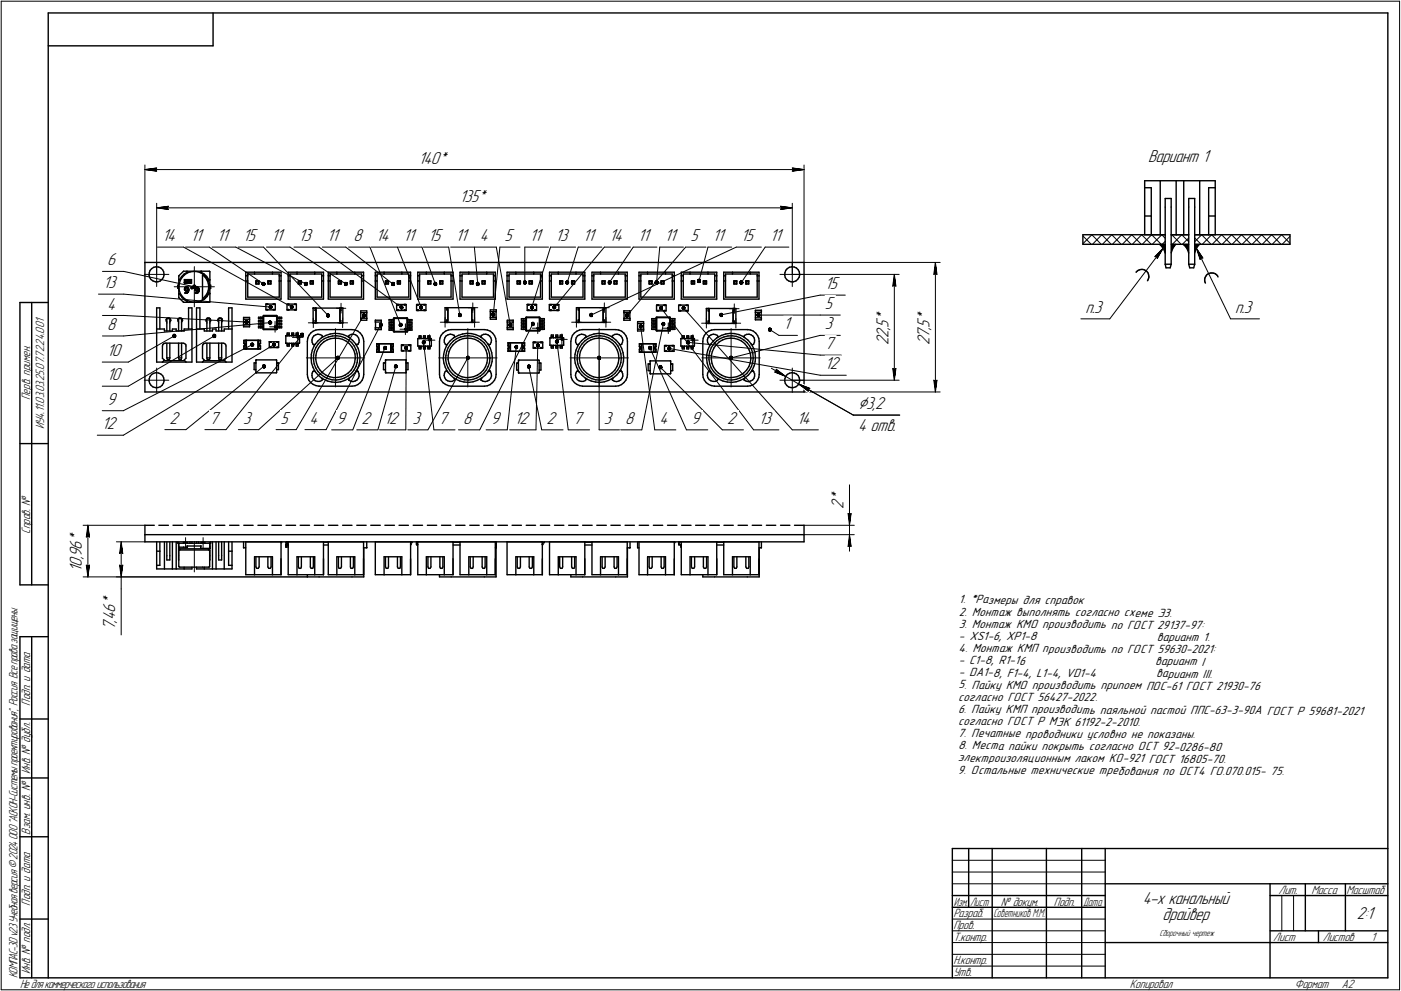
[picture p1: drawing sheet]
<svg xmlns="http://www.w3.org/2000/svg" width="595mm" height="421mm" viewBox="0 0 595 421" stroke-linecap="round" stroke-linejoin="round" font-family="sans-serif">
<defs><g id="words">
<text font-size="8.5" x="364.5" y="173.8">⌀3,2</text>
<g font-size="7.8">
<text x="177.8" y="69.5">140*</text>
<text x="487.7" y="68.7">Вариант 1</text>
<text x="195.2" y="85.8">135*</text>
<text x="68.9" y="102.5">14</text>
<text x="80.9" y="102.5">11</text>
<text x="92.1" y="102.5">11</text>
<text x="103.2" y="102.5">15</text>
<text x="115.2" y="102.5">11</text>
<text x="126.9" y="102.5">13</text>
<text x="138.9" y="102.5">11</text>
<text x="150.1" y="102.5">8</text>
<text x="159.7" y="102.5">14</text>
<text x="171.2" y="102.5">11</text>
<text x="181.9" y="102.5">15</text>
<text x="193.5" y="102.5">11</text>
<text x="203.8" y="102.5">4</text>
<text x="214.3" y="102.5">5</text>
<text x="224.9" y="102.5">11</text>
<text x="235.8" y="102.5">13</text>
<text x="247.6" y="102.5">11</text>
<text x="258.7" y="102.5">14</text>
<text x="271" y="102.5">11</text>
<text x="282.2" y="102.5">11</text>
<text x="293.3" y="102.5">5</text>
<text x="302.7" y="102.5">11</text>
<text x="314.7" y="102.5">15</text>
<text x="327" y="102.5">11</text>
<text x="45.5" y="112.8">6</text>
<text x="43.8" y="122.5">13</text>
<text x="350.4" y="122.8">15</text>
<text x="45.5" y="131.5">4</text>
<text x="350.4" y="131.3">5</text>
<text x="377.4" y="136.5" transform="rotate(-90 377.4 136.5)">*</text>
<text x="394.8" y="136.5" transform="rotate(-90 394.8 136.5)">*</text>
<text x="461.1" y="132.9">п.3</text>
<text x="524.7" y="132.9">п.3</text>
<text x="45.5" y="140.2">8</text>
<text x="332.9" y="139.9">1</text>
<text x="350.4" y="139.9">3</text>
<text x="377.4" y="143.5" transform="rotate(-90 377.4 143.5)">2</text>
<text x="377.4" y="140.3" transform="rotate(-90 377.4 140.3)">,</text>
<text x="377.4" y="139.2" transform="rotate(-90 377.4 139.2)">5</text>
<text x="394.8" y="143.5" transform="rotate(-90 394.8 143.5)">7</text>
<text x="394.8" y="140.3" transform="rotate(-90 394.8 140.3)">,</text>
<text x="394.8" y="139.2" transform="rotate(-90 394.8 139.2)">5</text>
<text x="350.4" y="148.3">7</text>
<text x="377.4" y="146.6" transform="rotate(-90 377.4 146.6)">2</text>
<text x="394.8" y="146.6" transform="rotate(-90 394.8 146.6)">2</text>
<text x="45.4" y="151.3">10</text>
<text x="45.4" y="161.5">10</text>
<text x="350.4" y="156.9">12</text>
<text x="45.4" y="171.9">9</text>
<text x="72" y="180">2</text>
<text x="89" y="180">7</text>
<text x="103.3" y="180">3</text>
<text x="119.2" y="180">5</text>
<text x="131.5" y="180">4</text>
<text x="43.3" y="182.4">12</text>
<text x="142.9" y="180.1">9</text>
<text x="153.5" y="180.1">2</text>
<text x="163.2" y="180.1">12</text>
<text x="175.2" y="180.1">3</text>
<text x="186.3" y="180.1">7</text>
<text x="196.8" y="180.1">8</text>
<text x="208.5" y="180.1">9</text>
<text x="218.5" y="180.1">12</text>
<text x="232.2" y="180.1">2</text>
<text x="243.4" y="180.1">7</text>
<text x="256.5" y="180.1">3</text>
<text x="265.6" y="180.1">8</text>
<text x="280.1" y="180.1">4</text>
<text x="293.6" y="180.1">9</text>
<text x="308.8" y="180.1">2</text>
<text x="322.1" y="180.1">13</text>
<text x="338.5" y="180.1">14</text>
<text x="364.5" y="182.9">4 отв.</text>
<text x="358.4" y="213" transform="rotate(-90 358.4 213)">*</text>
<text x="358.4" y="216.2" transform="rotate(-90 358.4 216.2)">2</text>
<text x="34.8" y="233.5" transform="rotate(-90 34.8 233.5)">6</text>
<text x="34.8" y="230.3" transform="rotate(-90 34.8 230.3)">*</text>
<text x="34.8" y="237.7" transform="rotate(-90 34.8 237.7)">,</text>
<text x="34.8" y="236.7" transform="rotate(-90 34.8 236.7)">9</text>
<text x="34.8" y="243" transform="rotate(-90 34.8 243)">1</text>
<text x="34.8" y="240.9" transform="rotate(-90 34.8 240.9)">0</text>
<text x="48.9" y="257.2" transform="rotate(-90 48.9 257.2)">*</text>
<text x="48.9" y="263.5" transform="rotate(-90 48.9 263.5)">4</text>
<text x="48.9" y="260.4" transform="rotate(-90 48.9 260.4)">6</text>
<text x="48.9" y="267.8" transform="rotate(-90 48.9 267.8)">7</text>
<text x="48.9" y="264.6" transform="rotate(-90 48.9 264.6)">,</text>
<text x="485.5" y="384.1">4-х канальный</text>
<text x="493.9" y="391">драйвер</text>
<text x="576.4" y="390.5">2:1</text>
</g>
<g font-size="5.4">
<text x="12.8" y="169.9" transform="rotate(-90 12.8 169.9)">Перв. примен.</text>
<text x="18.8" y="182.4" transform="rotate(-90 18.8 182.4)">ИУ4.11.03.03.25.07.72.24.001</text>
<text x="12.8" y="226.8" transform="rotate(-90 12.8 226.8)">Справ. №</text>
<text x="407.3" y="256.3">1. *Размеры для справок</text>
<text x="407.3" y="261.5">2. Монтаж выполнять согласно схеме Э3.</text>
<text x="407.3" y="266.7">3. Монтаж КМО производить по ГОСТ 29137-97:</text>
<text x="407.2" y="271.8">- XS1-6, XP1-8</text>
<text x="491.4" y="272.3">вариант 1.</text>
<text x="407.2" y="277">4. Монтаж КМП производить по ГОСТ 59630-2021:</text>
<text x="407.1" y="287.3">- DA1-8, F1-4, L1-4, VD1-4</text>
<text x="407.2" y="282.2">- C1-8, R1-16</text>
<text x="490.7" y="282.7">вариант I</text>
<text x="491.1" y="287.8">вариант III.</text>
<text x="407.1" y="292.5">5. Пайку КМО производить припоем ПОС-61 ГОСТ 21930-76</text>
<text x="12.8" y="299.7" transform="rotate(-90 12.8 299.7)">Подп. и дата</text>
<text x="407.1" y="297.7">согласно ГОСТ 56427-2022.</text>
<text x="407" y="302.8">6. Пайку КМП производить паяльной пастой ППС-63-3-90А ГОСТ Р 59681-2021</text>
<text x="407" y="308">согласно ГОСТ Р МЭК 61192-2-2010.</text>
<text x="407" y="313.2">7. Печатные проводники условно не показаны.</text>
<text x="406.9" y="323.5">электроизоляционным лаком КО-921 ГОСТ 16805-70.</text>
<text x="407" y="318.4">8. Места пайки покрыть согласно ОСТ 92-0286-80</text>
<text x="12.8" y="328.8" transform="rotate(-90 12.8 328.8)">Инв. № дубл.</text>
<text x="406.9" y="328.7">9. Остальные технические требования по ОСТ4 ГО.070.015- 75.</text>
<text x="12.8" y="354.6" transform="rotate(-90 12.8 354.6)">Взам. инв. №</text>
<text x="543.1" y="379.8">Лит.</text>
<text x="557.1" y="379.8">Масса</text>
<text x="572" y="379.8">Масштаб</text>
<text x="12.8" y="384.7" transform="rotate(-90 12.8 384.7)">Подп. и дата</text>
<text x="405" y="389.8">Разраб.</text>
<text x="425.2" y="384.8">№ докум.</text>
<text x="447.6" y="384.8">Подп.</text>
<text x="405" y="394.8">Пров.</text>
<text x="405" y="399.8">Т.контр.</text>
<text x="540.9" y="399.8">Лист</text>
<text x="561.9" y="399.8">Листов</text>
<text x="582.4" y="399.8">1</text>
<text x="12.8" y="413.8" transform="rotate(-90 12.8 413.8)">Инв. № подл.</text>
<text x="405" y="409.8">Н.контр.</text>
<text x="7.5" y="415.5" transform="rotate(-90 7.5 415.5)">КОМПАС-3Dv23Учебнаяверсия©2024ООО&quot;АСКОН-Системыпроектирования&quot;, Россия. Всеправазащищены.</text>
<text x="8.5" y="419.8">Недлякоммерческогоиспользования</text>
<text x="405" y="414.8">Утв.</text>
<text x="480" y="419.8">Копировал</text>
<text x="550" y="419.8">Формат</text>
<text x="570" y="419.8">A2</text>
</g>
<g font-size="5.3">
<text x="405.1" y="384.8">Изм.</text>
<text x="412.1" y="384.8">Лист</text>
<text x="422" y="389.8">Советников М.М.</text>
<text x="460.1" y="384.8">Дата</text>
</g>
<text font-size="4" x="492.5" y="397.7">Сборочный чертеж</text>
</g></defs>
<g fill="#fff" stroke="#fff" stroke-width=".42">
<path d="M407.3 252.4h18.1zM407.3 252.5h36.3zM407.3 252.6h54.3zM407.3 252.6h54.3zM407.3 252.7h54.3zM407.3 252.8h54.3zM407.3 252.9h54.3zM407.3 253h54.3zM407.3 253.1h54.3zM407.3 253.2h54.3zM407.3 253.2h54.3zM407.3 253.3h54.3zM407.3 253.4h54.3zM407.3 253.5h54.3zM407.3 253.6h54.3zM407.3 253.7h54.3zM407.3 253.7h54.3zM407.3 253.8h54.3zM407.3 253.9h54.3zM407.3 254h54.3zM407.3 254.1h54.3zM407.3 254.2h54.3zM407.3 254.3h54.3zM407.3 254.3h54.3zM407.3 254.4h54.3zM407.3 254.5h54.3zM407.3 254.6h54.3zM407.3 254.7h54.3zM407.3 254.8h54.3zM407.3 254.8h54.3zM407.3 254.9h54.3zM407.3 255h54.3zM407.3 255.1h54.3zM407.3 255.2h54.3zM407.3 255.3h54.3zM407.3 255.4h54.3zM407.3 255.4h54.3zM407.3 255.5h54.3zM407.3 255.6h54.3zM407.3 255.7h54.3zM407.3 255.8h54.3zM407.3 255.9h54.3zM407.3 255.9h54.3zM407.3 256h54.3zM407.3 256.1h54.3zM407.3 256.2h54.3zM407.3 256.3h54.3zM407.3 256.4h54.3zM407.3 256.5h54.3zM407.3 256.5h54.3zM407.3 256.6h54.3zM407.3 256.7h54.3zM407.3 256.8h54.3zM407.3 256.9h54.3zM407.3 257h54.3zM407.3 257h54.3zM407.3 257.1h54.3zM407.3 257.2h54.3zM407.3 257.3h54.3zM407.3 257.4h54.3zM407.3 257.5h54.3zM425.4 257.6h36.2zM443.5 257.6h18.1z"/>
<path d="M407.3 257.6h15.2zM407.3 257.6h30.3zM407.3 257.7h45.3zM407.3 257.8h60.4zM407.3 257.9h75.5zM407.3 258h90.5zM407.3 258.1h90.5zM407.3 258.1h90.5zM407.3 258.2h90.5zM407.3 258.3h90.5zM407.3 258.4h90.5zM407.3 258.5h90.5zM407.3 258.6h90.5zM407.3 258.7h90.5zM407.3 258.7h90.5zM407.3 258.8h90.5zM407.3 258.9h90.5zM407.3 259h90.5zM407.3 259.1h90.5zM407.3 259.2h90.5zM407.3 259.2h90.5zM407.3 259.3h90.5zM407.3 259.4h90.5zM407.3 259.5h90.5zM407.3 259.6h90.5zM407.3 259.7h90.5zM407.3 259.8h90.5zM407.3 259.8h90.5zM407.3 259.9h90.5zM407.3 260h90.5zM407.3 260.1h90.5zM407.3 260.2h90.5zM407.3 260.3h90.5zM407.3 260.3h90.5zM407.3 260.4h90.5zM407.3 260.5h90.5zM407.3 260.6h90.5zM407.3 260.7h90.5zM407.3 260.8h90.5zM407.3 260.9h90.5zM407.3 260.9h90.5zM407.3 261h90.5zM407.3 261.1h90.5zM407.3 261.2h90.5zM407.3 261.3h90.5zM407.3 261.4h90.5zM407.3 261.5h90.5zM407.3 261.5h90.5zM407.3 261.6h90.5zM407.3 261.7h90.5zM407.3 261.8h90.5zM407.3 261.9h90.5zM407.3 262h90.5zM407.3 262h90.5zM407.3 262.1h90.5zM407.3 262.2h90.5zM407.3 262.3h90.5zM407.3 262.4h90.5zM407.3 262.5h90.5zM407.3 262.6h90.5zM407.2 262.6h90.6zM422.4 262.7h75.4zM437.5 262.8h60.3zM452.5 262.9h45.3zM467.7 263h30.1zM482.8 263.1h15z"/>
<path d="M407.2 262.7h15.1zM407.2 262.8h30.2zM407.2 262.9h45.3zM407.2 263h60.2zM407.2 263.1h75.3zM407.2 263.1h90.4zM407.2 263.2h105.4zM407.2 263.3h105.4zM407.2 263.4h105.4zM407.2 263.5h105.4zM407.2 263.6h105.4zM407.2 263.7h105.4zM407.2 263.7h105.4zM407.2 263.8h105.4zM407.2 263.9h105.4zM407.2 264h105.4zM407.2 264.1h105.4zM407.2 264.2h105.4zM407.2 264.2h105.4zM407.2 264.3h105.4zM407.2 264.4h105.4zM407.2 264.5h105.4zM407.2 264.6h105.4zM407.2 264.7h105.4zM407.2 264.8h105.4zM407.2 264.8h105.4zM407.2 264.9h105.4zM407.2 265h105.4zM407.2 265.1h105.4zM407.2 265.2h105.4zM407.2 265.3h105.4zM407.2 265.3h105.4zM407.2 265.4h105.4zM407.2 265.5h105.4zM407.2 265.6h105.4zM407.2 265.7h105.4zM407.2 265.8h105.4zM407.2 265.9h105.4zM407.2 265.9h105.4zM407.2 266h105.4zM407.2 266.1h105.4zM407.2 266.2h105.4zM407.2 266.3h105.4zM407.2 266.4h105.4zM407.2 266.4h105.4zM407.2 266.5h105.4zM407.2 266.6h105.4zM407.2 266.7h105.4zM407.2 266.8h105.4zM407.2 266.9h105.4zM407.2 267h105.4zM407.2 267h105.4zM407.2 267.1h105.4zM407.2 267.2h105.4zM407.2 267.3h105.4zM407.2 267.4h105.4zM407.2 267.5h105.4zM407.2 267.5h105.4zM407.2 267.6h105.4zM407.2 267.7h105.4zM407.2 267.8h105.4zM422.3 267.9h90.3zM437.4 268h75.2zM452.4 268.1h60.2zM467.4 268.1h45.2zM482.4 268.2h30.2zM497.5 268.3h15.1z"/>
<path d="M407.2 267.9h15.3zM407.2 268h30.5zM407.2 268.1h45.8zM407.2 268.1h61zM407.2 268.2h76.2zM407.2 268.3h91.5zM407.2 268.4h106.7zM407.2 268.5h106.7zM407.2 268.6h106.7zM407.2 268.6h106.7zM407.2 268.7h106.7zM407.2 268.8h106.7zM407.2 268.9h106.7zM407.2 269h106.7zM407.2 269.1h106.7zM407.2 269.2h106.7zM407.2 269.2h106.7zM407.2 269.3h106.7zM407.2 269.4h106.7zM407.2 269.5h106.7zM407.2 269.6h106.7zM407.2 269.7h106.7zM407.2 269.7h106.7zM407.2 269.8h106.7zM407.2 269.9h106.7zM407.2 270h106.7zM407.2 270.1h106.7zM407.2 270.2h106.7zM407.2 270.3h106.7zM407.2 270.3h106.7zM407.2 270.4h106.7zM407.2 270.5h106.7zM407.2 270.6h106.7zM407.2 270.7h106.7zM407.2 270.8h106.7zM407.2 270.8h106.7zM407.2 270.9h106.7zM407.2 271h106.7zM407.2 271.1h106.7zM407.2 271.2h106.7zM407.2 271.3h106.7zM407.2 271.4h106.7zM407.2 271.4h106.7zM407.2 271.5h106.7zM407.2 271.6h106.7zM407.2 271.7h106.7zM407.2 271.8h106.7zM407.2 271.9h106.7zM407.2 271.9h106.7zM407.2 272h106.7zM407.2 272.1h106.7zM407.2 272.2h106.7zM407.2 272.3h106.7zM407.2 272.4h106.7zM407.2 272.5h106.7zM407.2 272.5h106.7zM407.2 272.6h106.7zM407.2 272.7h106.7zM407.2 272.8h106.7zM407.2 272.9h106.7zM407.2 273h106.7zM422.5 273h91.4zM437.7 273.1h76.2zM453 273.2h60.9zM468.2 273.3h45.7zM483.4 273.4h30.5zM498.7 273.5h15.2z"/>
<path d="M407.2 273h15.8zM407.2 273.1h31.5zM407.2 273.2h47.3zM407.2 273.3h63zM407.2 273.4h78.8zM407.2 273.5h94.5zM407.2 273.6h110.2zM407.2 273.6h110.2zM407.2 273.7h110.2zM407.2 273.8h110.2zM407.2 273.9h110.2zM407.2 274h110.2zM407.2 274.1h110.2zM407.2 274.2h110.2zM407.2 274.2h110.2zM407.2 274.3h110.2zM407.2 274.4h110.2zM407.2 274.5h110.2zM407.2 274.6h110.2zM407.2 274.7h110.2zM407.2 274.7h110.2zM407.2 274.8h110.2zM407.2 274.9h110.2zM407.2 275h110.2zM407.2 275.1h110.2zM407.2 275.2h110.2zM407.2 275.3h110.2zM407.2 275.3h110.2zM407.2 275.4h110.2zM407.2 275.5h110.2zM407.2 275.6h110.2zM407.2 275.7h110.2zM407.2 275.8h110.2zM407.2 275.8h110.2zM407.2 275.9h110.2zM407.2 276h110.2zM407.2 276.1h110.2zM407.2 276.2h110.2zM407.2 276.3h110.2zM407.2 276.4h110.2zM407.2 276.4h110.2zM407.2 276.5h110.2zM407.2 276.6h110.2zM407.2 276.7h110.2zM407.2 276.8h110.2zM407.2 276.9h110.2zM407.2 276.9h110.2zM407.2 277h110.2zM407.2 277.1h110.2zM407.2 277.2h110.2zM407.2 277.3h110.2zM407.2 277.4h110.2zM407.2 277.5h110.2zM407.2 277.5h110.2zM407.2 277.6h110.2zM407.2 277.7h110.2zM407.2 277.8h110.2zM407.2 277.9h110.2zM407.2 278h110.2zM407.2 278h110.2zM407.2 278.1h110.2zM422.9 278.2h94.5zM438.7 278.3h78.7zM454.4 278.4h63zM470.2 278.5h47.2zM485.9 278.6h31.5zM501.6 278.6h15.8z"/>
<path d="M407.2 278.2h15.1zM407.2 278.3h30.2zM407.2 278.4h45.3zM407.2 278.5h60.3zM407.2 278.6h75.4zM407.2 278.6h90.5zM407.2 278.7h105.5zM407.2 278.8h105.5zM407.2 278.9h105.5zM407.2 279h105.5zM407.2 279.1h105.5zM407.2 279.1h105.5zM407.2 279.2h105.5zM407.2 279.3h105.5zM407.2 279.4h105.5zM407.2 279.5h105.5zM407.2 279.6h105.5zM407.2 279.7h105.5zM407.2 279.7h105.5zM407.2 279.8h105.5zM407.2 279.9h105.5zM407.2 280h105.5zM407.2 280.1h105.5zM407.2 280.2h105.5zM407.2 280.2h105.5zM407.2 280.3h105.5zM407.2 280.4h105.5zM407.2 280.5h105.5zM407.2 280.6h105.5zM407.2 280.7h105.5zM407.2 280.8h105.5zM407.2 280.8h105.5zM407.2 280.9h105.5zM407.2 281h105.5zM407.2 281.1h105.5zM407.2 281.2h105.5zM407.2 281.3h105.5zM407.2 281.3h105.5zM407.2 281.4h105.5zM407.2 281.5h105.5zM407.2 281.6h105.5zM407.2 281.7h105.5zM407.2 281.8h105.5zM407.2 281.9h105.5zM407.2 281.9h105.5zM407.2 282h105.5zM407.2 282.1h105.5zM407.2 282.2h105.5zM407.2 282.3h105.5zM407.2 282.4h105.5zM407.2 282.4h105.5zM407.2 282.5h105.5zM407.2 282.6h105.5zM407.2 282.7h105.5zM407.2 282.8h105.5zM407.2 282.9h105.5zM407.2 283h105.5zM407.2 283h105.5zM407.2 283.1h105.5zM407.2 283.2h105.5zM407.2 283.3h105.5zM422.3 283.4h90.4zM437.4 283.5h75.3zM452.5 283.5h60.2zM467.5 283.6h45.2zM482.6 283.7h30.1zM497.7 283.8h15z"/>
<path d="M407.2 283.4h15.4zM407.2 283.5h30.8zM407.2 283.5h46.2zM407.2 283.6h61.6zM407.2 283.7h77zM407.2 283.8h92.4zM407.2 283.9h107.7zM407.2 284h107.7zM407.2 284.1h107.7zM407.2 284.1h107.7zM407.2 284.2h107.7zM407.2 284.3h107.7zM407.2 284.4h107.7zM407.2 284.5h107.7zM407.2 284.6h107.7zM407.2 284.6h107.7zM407.2 284.7h107.7zM407.2 284.8h107.7zM407.2 284.9h107.7zM407.2 285h107.7zM407.2 285.1h107.7zM407.2 285.2h107.7zM407.2 285.2h107.7zM407.2 285.3h107.7zM407.2 285.4h107.7zM407.2 285.5h107.7zM407.2 285.6h107.7zM407.2 285.7h107.7zM407.2 285.7h107.7zM407.2 285.8h107.7zM407.2 285.9h107.7zM407.2 286h107.7zM407.2 286.1h107.7zM407.2 286.2h107.7zM407.2 286.3h107.7zM407.2 286.3h107.7zM407.2 286.4h107.7zM407.2 286.5h107.7zM407.2 286.6h107.7zM407.2 286.7h107.7zM407.2 286.8h107.7zM407.2 286.9h107.7zM407.2 286.9h107.7zM407.2 287h107.7zM407.2 287.1h107.7zM407.2 287.2h107.7zM407.2 287.3h107.7zM407.2 287.4h107.7zM407.2 287.4h107.7zM407.2 287.5h107.7zM407.2 287.6h107.7zM407.2 287.7h107.7zM407.2 287.8h107.7zM407.2 287.9h107.7zM407.2 288h107.7zM407.2 288h107.7zM407.2 288.1h107.7zM407.2 288.2h107.7zM407.2 288.3h107.7zM407.2 288.4h107.7zM407.2 288.5h107.7zM422.6 288.5h92.3zM438 288.6h76.9zM453.4 288.7h61.5zM468.8 288.8h46.1zM484.2 288.9h30.7zM499.6 289h15.3z"/>
<path d="M407.2 288.5h14.6zM407.2 288.6h29.2zM407.2 288.7h43.8zM407.2 288.8h58.4zM407.2 288.9h73zM407.2 289h87.6zM407.2 289.1h102.2zM407.2 289.1h116.8zM407.2 289.2h131.4zM407.2 289.3h131.4zM407.2 289.4h131.4zM407.2 289.5h131.4zM407.2 289.6h131.4zM407.2 289.6h131.4zM407.2 289.7h131.4zM407.2 289.8h131.4zM407.2 289.9h131.4zM407.2 290h131.4zM407.2 290.1h131.4zM407.2 290.2h131.4zM407.2 290.2h131.4zM407.2 290.3h131.4zM407.2 290.4h131.4zM407.2 290.5h131.4zM407.2 290.6h131.4zM407.2 290.7h131.4zM407.2 290.7h131.4zM407.2 290.8h131.4zM407.2 290.9h131.4zM407.2 291h131.4zM407.2 291.1h131.4zM407.2 291.2h131.4zM407.2 291.3h131.4zM407.2 291.3h131.4zM407.2 291.4h131.4zM407.2 291.5h131.4zM407.2 291.6h131.4zM407.2 291.7h131.4zM407.2 291.8h131.4zM407.2 291.8h131.4zM407.2 291.9h131.4zM407.2 292h131.4zM407.2 292.1h131.4zM407.2 292.2h131.4zM407.2 292.3h131.4zM407.2 292.4h131.4zM407.2 292.4h131.4zM407.2 292.5h131.4zM407.2 292.6h131.4zM407.2 292.7h131.4zM407.2 292.8h131.4zM407.2 292.9h131.4zM407.2 292.9h131.4zM407.2 293h131.4zM407.2 293.1h131.4zM407.2 293.2h131.4zM407.2 293.3h131.4zM407.2 293.4h131.4zM407.2 293.5h131.4zM407.2 293.5h131.4zM407.1 293.6h131.5zM421.7 293.7h116.9zM436.4 293.8h102.2zM450.9 293.9h87.7zM465.6 294h73zM480.1 294h58.5zM494.8 294.1h43.8zM509.4 294.2h29.2zM524 294.3h14.6z"/>
<path d="M407.1 293.7h14.8zM407.1 293.8h29.5zM407.1 293.9h44.3zM407.1 294h59.1zM407.1 294h59.1zM407.1 294.1h59.1zM407.1 294.2h59.1zM407.1 294.3h59.1zM407.1 294.4h59.1zM407.1 294.5h59.1zM407.1 294.6h59.1zM407.1 294.6h59.1zM407.1 294.7h59.1zM407.1 294.8h59.1zM407.1 294.9h59.1zM407.1 295h59.1zM407.1 295.1h59.1zM407.1 295.1h59.1zM407.1 295.2h59.1zM407.1 295.3h59.1zM407.1 295.4h59.1zM407.1 295.5h59.1zM407.1 295.6h59.1zM407.1 295.7h59.1zM407.1 295.7h59.1zM407.1 295.8h59.1zM407.1 295.9h59.1zM407.1 296h59.1zM407.1 296.1h59.1zM407.1 296.2h59.1zM407.1 296.2h59.1zM407.1 296.3h59.1zM407.1 296.4h59.1zM407.1 296.5h59.1zM407.1 296.6h59.1zM407.1 296.7h59.1zM407.1 296.8h59.1zM407.1 296.8h59.1zM407.1 296.9h59.1zM407.1 297h59.1zM407.1 297.1h59.1zM407.1 297.2h59.1zM407.1 297.3h59.1zM407.1 297.3h59.1zM407.1 297.4h59.1zM407.1 297.5h59.1zM407.1 297.6h59.1zM407.1 297.7h59.1zM407.1 297.8h59.1zM407.1 297.9h59.1zM407.1 297.9h59.1zM407.1 298h59.1zM407.1 298.1h59.1zM407.1 298.2h59.1zM407.1 298.3h59.1zM407.1 298.4h59.1zM407.1 298.4h59.1zM407.1 298.5h59.1zM407.1 298.6h59.1zM407.1 298.7h59.1zM407.1 298.8h59.1zM421.9 298.9h44.3zM436.6 299h29.6zM451.4 299h14.8z"/>
<path d="M407.1 298.9h14.6zM407.1 299h29.2zM407.1 299h43.8zM407.1 299.1h58.4zM407.1 299.2h73zM407.1 299.3h87.6zM407.1 299.4h102.3zM407.1 299.5h116.8zM407.1 299.6h131.5zM407.1 299.6h146zM407.1 299.7h160.7zM407.1 299.8h175.2zM407.1 299.9h175.2zM407.1 300h175.2zM407.1 300.1h175.2zM407.1 300.1h175.2zM407.1 300.2h175.2zM407.1 300.3h175.2zM407.1 300.4h175.2zM407.1 300.5h175.2zM407.1 300.6h175.2zM407.1 300.7h175.2zM407.1 300.7h175.2zM407.1 300.8h175.2zM407.1 300.9h175.2zM407.1 301h175.2zM407.1 301.1h175.2zM407.1 301.2h175.2zM407.1 301.2h175.2zM407.1 301.3h175.2zM407.1 301.4h175.2zM407.1 301.5h175.2zM407.1 301.6h175.2zM407.1 301.7h175.2zM407.1 301.8h175.2zM407.1 301.8h175.2zM407.1 301.9h175.2zM407.1 302h175.2zM407.1 302.1h175.2zM407.1 302.2h175.2zM407.1 302.3h175.2zM407.1 302.3h175.2zM407.1 302.4h175.2zM407.1 302.5h175.2zM407.1 302.6h175.2zM407.1 302.7h175.2zM407.1 302.8h175.2zM407.1 302.9h175.2zM407.1 302.9h175.2zM407.1 303h175.2zM407.1 303.1h175.2zM407.1 303.2h175.2zM407.1 303.3h175.2zM407.1 303.4h175.2zM407.1 303.4h175.2zM407.1 303.5h175.2zM407.1 303.6h175.2zM407.1 303.7h175.2zM407.1 303.8h175.2zM407.1 303.9h175.2zM407.1 304h175.2zM421.7 304h160.6zM436.3 304.1h146zM450.9 304.2h131.4zM465.5 304.3h116.8zM480.1 304.4h102.2zM494.7 304.5h87.6zM509.4 304.5h72.9zM523.9 304.6h58.4zM538.6 304.7h43.7zM553.1 304.8h29.2zM567.8 304.9h14.5z"/>
<path d="M407.1 304h15.5zM407.1 304.1h31zM407.1 304.2h46.4zM407.1 304.3h61.9zM407.1 304.4h77.3zM407.1 304.5h77.3zM407.1 304.5h77.3zM407.1 304.6h77.3zM407.1 304.7h77.3zM407.1 304.8h77.3zM407.1 304.9h77.3zM407.1 305h77.3zM407.1 305.1h77.3zM407.1 305.1h77.3zM407.1 305.2h77.3zM407.1 305.3h77.3zM407.1 305.4h77.3zM407.1 305.5h77.3zM407.1 305.6h77.3zM407.1 305.6h77.3zM407.1 305.7h77.3zM407.1 305.8h77.3zM407.1 305.9h77.3zM407.1 306h77.3zM407.1 306.1h77.3zM407.1 306.2h77.3zM407.1 306.2h77.3zM407.1 306.3h77.3zM407.1 306.4h77.3zM407.1 306.5h77.3zM407.1 306.6h77.3zM407.1 306.7h77.3zM407.1 306.7h77.3zM407.1 306.8h77.3zM407.1 306.9h77.3zM407.1 307h77.3zM407.1 307.1h77.3zM407.1 307.2h77.3zM407.1 307.3h77.3zM407.1 307.3h77.3zM407.1 307.4h77.3zM407.1 307.5h77.3zM407.1 307.6h77.3zM407.1 307.7h77.3zM407.1 307.8h77.3zM407.1 307.8h77.3zM407.1 307.9h77.3zM407.1 308h77.3zM407.1 308.1h77.3zM407.1 308.2h77.3zM407.1 308.3h77.3zM407.1 308.4h77.3zM407.1 308.4h77.3zM407.1 308.5h77.3zM407.1 308.6h77.3zM407.1 308.7h77.3zM407.1 308.8h77.3zM407.1 308.9h77.3zM407.1 308.9h77.3zM407.1 309h77.3zM407 309.1h77.4zM422.5 309.2h61.9zM438 309.3h46.4zM453.4 309.4h31zM468.9 309.5h15.5z"/>
<path d="M407 309.2h14.4zM407 309.3h28.8zM407 309.4h43.2zM407 309.5h57.6zM407 309.5h72zM407 309.6h86.4zM407 309.7h100.7zM407 309.8h100.7zM407 309.9h100.7zM407 310h100.7zM407 310h100.7zM407 310.1h100.7zM407 310.2h100.7zM407 310.3h100.7zM407 310.4h100.7zM407 310.5h100.7zM407 310.6h100.7zM407 310.6h100.7zM407 310.7h100.7zM407 310.8h100.7zM407 310.9h100.7zM407 311h100.7zM407 311.1h100.7zM407 311.1h100.7zM407 311.2h100.7zM407 311.3h100.7zM407 311.4h100.7zM407 311.5h100.7zM407 311.6h100.7zM407 311.7h100.7zM407 311.7h100.7zM407 311.8h100.7zM407 311.9h100.7zM407 312h100.7zM407 312.1h100.7zM407 312.2h100.7zM407 312.3h100.7zM407 312.3h100.7zM407 312.4h100.7zM407 312.5h100.7zM407 312.6h100.7zM407 312.7h100.7zM407 312.8h100.7zM407 312.8h100.7zM407 312.9h100.7zM407 313h100.7zM407 313.1h100.7zM407 313.2h100.7zM407 313.3h100.7zM407 313.4h100.7zM407 313.4h100.7zM407 313.5h100.7zM407 313.6h100.7zM407 313.7h100.7zM407 313.8h100.7zM407 313.9h100.7zM407 313.9h100.7zM407 314h100.7zM407 314.1h100.7zM407 314.2h100.7zM407 314.3h100.7zM421.4 314.4h86.3zM435.8 314.5h71.9zM450.2 314.5h57.5zM464.6 314.6h43.1zM479 314.7h28.7zM493.4 314.8h14.3z"/>
<path d="M407 314.4h14.4zM407 314.5h28.8zM407 314.5h43.2zM407 314.6h57.5zM407 314.7h71.9zM407 314.8h86.3zM407 314.9h100.7zM407 315h115zM407 315h115zM407 315.1h115zM407 315.2h115zM407 315.3h115zM407 315.4h115zM407 315.5h115zM407 315.6h115zM407 315.6h115zM407 315.7h115zM407 315.8h115zM407 315.9h115zM407 316h115zM407 316.1h115zM407 316.1h115zM407 316.2h115zM407 316.3h115zM407 316.4h115zM407 316.5h115zM407 316.6h115zM407 316.7h115zM407 316.7h115zM407 316.8h115zM407 316.9h115zM407 317h115zM407 317.1h115zM407 317.2h115zM407 317.2h115zM407 317.3h115zM407 317.4h115zM407 317.5h115zM407 317.6h115zM407 317.7h115zM407 317.8h115zM407 317.8h115zM407 317.9h115zM407 318h115zM407 318.1h115zM407 318.2h115zM407 318.3h115zM407 318.3h115zM407 318.4h115zM407 318.5h115zM407 318.6h115zM407 318.7h115zM407 318.8h115zM407 318.9h115zM407 318.9h115zM407 319h115zM407 319.1h115zM407 319.2h115zM407 319.3h115zM407 319.4h115zM407 319.4h115zM421.4 319.5h100.6zM435.8 319.6h86.2zM450.2 319.7h71.8zM464.5 319.8h57.5zM478.9 319.9h43.1zM493.3 320h28.7zM507.7 320h14.3z"/>
<path d="M407 319.5h14.2zM407 319.6h28.4zM407 319.7h42.7zM407 319.8h56.9zM407 319.9h71.1zM407 320h85.3zM407 320h99.6zM407 320.1h113.8zM407 320.2h113.8zM407 320.3h113.8zM407 320.4h113.8zM407 320.5h113.8zM407 320.5h113.8zM407 320.6h113.8zM407 320.7h113.8zM407 320.8h113.8zM407 320.9h113.8zM407 321h113.8zM407 321.1h113.8zM407 321.1h113.8zM407 321.2h113.8zM407 321.3h113.8zM407 321.4h113.8zM407 321.5h113.8zM407 321.6h113.8zM407 321.6h113.8zM407 321.7h113.8zM407 321.8h113.8zM407 321.9h113.8zM407 322h113.8zM407 322.1h113.8zM407 322.2h113.8zM407 322.2h113.8zM407 322.3h113.8zM407 322.4h113.8zM407 322.5h113.8zM407 322.6h113.8zM407 322.7h113.8zM407 322.7h113.8zM407 322.8h113.8zM407 322.9h113.8zM407 323h113.8zM407 323.1h113.8zM407 323.2h113.8zM407 323.3h113.8zM407 323.3h113.8zM407 323.4h113.8zM407 323.5h113.8zM407 323.6h113.8zM407 323.7h113.8zM407 323.8h113.8zM407 323.8h113.8zM407 323.9h113.8zM407 324h113.8zM407 324.1h113.8zM407 324.2h113.8zM407 324.3h113.8zM407 324.4h113.8zM407 324.4h113.8zM407 324.5h113.8zM406.9 324.6h113.9zM421.1 324.7h99.7zM435.4 324.8h85.4zM449.6 324.9h71.2zM463.8 325h57zM478 325h42.8zM492.3 325.1h28.5zM506.5 325.2h14.3z"/>
<path d="M406.9 324.7h13.9zM406.9 324.8h27.8zM406.9 324.9h41.7zM406.9 325h55.5zM406.9 325h69.3zM406.9 325.1h83.2zM406.9 325.2h97zM406.9 325.3h110.9zM406.9 325.4h124.8zM406.9 325.5h138.6zM406.9 325.5h138.6zM406.9 325.6h138.6zM406.9 325.7h138.6zM406.9 325.8h138.6zM406.9 325.9h138.6zM406.9 326h138.6zM406.9 326.1h138.6zM406.9 326.1h138.6zM406.9 326.2h138.6zM406.9 326.3h138.6zM406.9 326.4h138.6zM406.9 326.5h138.6zM406.9 326.6h138.6zM406.9 326.6h138.6zM406.9 326.7h138.6zM406.9 326.8h138.6zM406.9 326.9h138.6zM406.9 327h138.6zM406.9 327.1h138.6zM406.9 327.2h138.6zM406.9 327.2h138.6zM406.9 327.3h138.6zM406.9 327.4h138.6zM406.9 327.5h138.6zM406.9 327.6h138.6zM406.9 327.7h138.6zM406.9 327.7h138.6zM406.9 327.8h138.6zM406.9 327.9h138.6zM406.9 328h138.6zM406.9 328.1h138.6zM406.9 328.2h138.6zM406.9 328.3h138.6zM406.9 328.3h138.6zM406.9 328.4h138.6zM406.9 328.5h138.6zM406.9 328.6h138.6zM406.9 328.7h138.6zM406.9 328.8h138.6zM406.9 328.8h138.6zM406.9 328.9h138.6zM406.9 329h138.6zM406.9 329.1h138.6zM406.9 329.2h138.6zM406.9 329.3h138.6zM406.9 329.4h138.6zM406.9 329.4h138.6zM406.9 329.5h138.6zM406.9 329.6h138.6zM406.9 329.7h138.6zM406.9 329.8h138.6zM420.8 329.9h124.7zM434.7 329.9h110.8zM448.6 330h96.9zM462.4 330.1h83.1zM476.2 330.2h69.3zM490.1 330.3h55.4zM503.9 330.4h41.6zM517.8 330.5h27.7zM531.7 330.5h13.8z"/>
<path d="M177.8 63.9h13.5zM177.8 64h13.5zM177.8 64.1h13.5zM177.8 64.2h13.5zM177.8 64.3h13.5zM177.8 64.3h13.5zM177.8 64.4h13.5zM177.8 64.5h13.5zM177.8 64.6h13.5zM177.8 64.7h13.5zM177.8 64.8h13.5zM177.8 64.9h13.5zM177.8 64.9h13.5zM177.8 65h13.5zM177.8 65.1h13.5zM177.8 65.2h13.5zM177.8 65.3h13.5zM177.8 65.4h13.5zM177.8 65.4h13.5zM177.8 65.5h13.5zM177.8 65.6h13.5zM177.8 65.7h13.5zM177.8 65.8h13.5zM177.8 65.9h13.5zM177.8 66h13.5zM177.8 66h13.5zM177.8 66.1h13.5zM177.8 66.2h13.5zM177.8 66.3h13.5zM177.8 66.4h13.5zM177.8 66.5h13.5zM177.8 66.5h13.5zM177.8 66.6h13.5zM177.8 66.7h13.5zM177.8 66.8h13.5zM177.8 66.9h13.5zM177.8 67h13.5zM177.8 67.1h13.5zM177.8 67.1h13.5zM177.8 67.2h13.5zM177.8 67.3h13.5zM177.8 67.4h13.5zM177.8 67.5h13.5zM177.8 67.6h13.5zM177.8 67.6h13.5zM177.8 67.7h13.5zM177.8 67.8h13.5zM177.8 67.9h13.5zM177.8 68h13.5zM177.8 68.1h13.5zM177.8 68.2h13.5zM177.8 68.2h13.5zM177.8 68.3h13.5zM177.8 68.4h13.5zM177.8 68.5h13.5zM177.8 68.6h13.5zM177.8 68.7h13.5zM177.8 68.7h13.5zM177.8 68.8h13.5zM177.8 68.9h13.5zM177.8 69h13.5zM177.8 69.1h13.5zM177.8 69.2h13.5zM177.8 69.3h13.5zM177.8 69.3h13.5zM177.8 69.4h13.5zM177.8 69.5h13.5zM177.8 69.6h13.5zM177.8 69.7h13.5zM177.8 69.8h13.5zM177.8 69.8h13.5zM177.8 69.9h13.5zM177.8 70h13.5zM177.8 70.1h13.5zM177.8 70.2h13.5zM177.8 70.3h13.5zM177.8 70.4h13.5zM177.8 70.4h13.5zM177.8 70.5h13.5zM177.8 70.6h13.5zM177.8 70.7h13.5zM177.8 70.8h13.5zM177.8 70.9h13.5zM177.8 71h13.5z"/>
<path d="M336 71h.8zM336 71h1.6zM336 71.1h2.3zM336 71.2h3.1zM336 71.3h3.8zM336 71.4h4zM336 71.5h4.2zM336 71.5h4.4zM336 71.6h4.6zM336 71.7h4.8zM336 71.8h5zM336 71.9h5.2zM336 72h5.4zM336 72.1h5.5zM336 72.1h5.4zM336 72.2h5.2zM336 72.3h5zM336 72.4h4.8zM336 72.5h4.6zM336 72.6h4.4zM336 72.6h4.2zM336 72.7h4zM336 72.8h3.8zM336 72.9h3.2zM336 73h2.6zM336 73.1h1.9zM336 73.2h1.3zM336 73.2h.7z"/>
<path d="M66.4 71h.7zM65.6 71h1.5zM64.9 71.1h2.2zM64.1 71.2h3zM63.3 71.3h3.8zM63.2 71.4h3.9zM63 71.5h4.1zM62.7 71.5h4.4zM62.6 71.6h4.5zM62.4 71.7h4.7zM62.1 71.8h5zM62 71.9h5.1zM61.8 72h5.3zM61.6 72.1h5.5zM61.8 72.1h5.3zM62 72.2h5.1zM62.1 72.3h5zM62.4 72.4h4.7zM62.6 72.5h4.5zM62.7 72.6h4.4zM63 72.6h4.1zM63.2 72.7h3.9zM63.3 72.8h3.8zM64 72.9h3.1zM64.6 73h2.5zM65.2 73.1h1.9zM65.9 73.2h1.2zM66.5 73.2h.6z"/>
<path d="M195.2 80.2h12.7zM195.2 80.3h12.7zM195.2 80.3h12.7zM195.2 80.4h12.7zM195.2 80.5h12.7zM195.2 80.6h12.7zM195.2 80.7h12.7zM195.2 80.8h12.7zM195.2 80.9h12.7zM195.2 80.9h12.7zM195.2 81h12.7zM195.2 81.1h12.7zM195.2 81.2h12.7zM195.2 81.3h12.7zM195.2 81.4h12.7zM195.2 81.4h12.7zM195.2 81.5h12.7zM195.2 81.6h12.7zM195.2 81.7h12.7zM195.2 81.8h12.7zM195.2 81.9h12.7zM195.2 82h12.7zM195.2 82h12.7zM195.2 82.1h12.7zM195.2 82.2h12.7zM195.2 82.3h12.7zM195.2 82.4h12.7zM195.2 82.5h12.7zM195.2 82.5h12.7zM195.2 82.6h12.7zM195.2 82.7h12.7zM195.2 82.8h12.7zM195.2 82.9h12.7zM195.2 83h12.7zM195.2 83.1h12.7zM195.2 83.1h12.7zM195.2 83.2h12.7zM195.2 83.3h12.7zM195.2 83.4h12.7zM195.2 83.5h12.7zM195.2 83.6h12.7zM195.2 83.7h12.7zM195.2 83.7h12.7zM195.2 83.8h12.7zM195.2 83.9h12.7zM195.2 84h12.7zM195.2 84.1h12.7zM195.2 84.2h12.7zM195.2 84.2h12.7zM195.2 84.3h12.7zM195.2 84.4h12.7zM195.2 84.5h12.7zM195.2 84.6h12.7zM195.2 84.7h12.7zM195.2 84.8h12.7zM195.2 84.8h12.7zM195.2 84.9h12.7zM195.2 85h12.7zM195.2 85.1h12.7zM195.2 85.2h12.7zM195.2 85.3h12.7zM195.2 85.3h12.7zM195.2 85.4h12.7zM195.2 85.5h12.7zM195.2 85.6h12.7zM195.2 85.7h12.7zM195.2 85.8h12.7zM195.2 85.9h12.7zM195.2 85.9h12.7zM195.2 86h12.7zM195.2 86.1h12.7zM195.2 86.2h12.7zM195.2 86.3h12.7zM195.2 86.4h12.7zM195.2 86.4h12.7zM195.2 86.5h12.7zM195.2 86.6h12.7zM195.2 86.7h12.7zM195.2 86.8h12.7zM195.2 86.9h12.7zM195.2 87h12.7zM195.2 87h12.7zM195.2 87.1h12.7zM195.2 87.2h12.7z"/>
<path d="M71.4 87.2h.7zM70.6 87.3h1.5zM69.8 87.4h2.3zM69.1 87.5h3zM68.3 87.5h3.8zM68.2 87.6h3.9zM68 87.7h4.1zM67.7 87.8h4.4zM67.6 87.9h4.5zM67.4 88h4.7zM67.1 88.1h5zM67 88.1h5.1zM66.8 88.2h5.3zM66.5 88.3h5.6zM66.8 88.4h5.3zM67 88.5h5.1zM67.1 88.6h5zM67.4 88.6h4.7zM67.6 88.7h4.5zM67.7 88.8h4.4zM68 88.9h4.1zM68.2 89h3.9zM68.3 89.1h3.8zM69 89.2h3.1zM69.6 89.2h2.5zM70.2 89.3h1.9zM70.9 89.4h1.2zM71.5 89.5h.6z"/>
<path d="M331 87.2h.8zM331 87.3h1.6zM331 87.4h2.3zM331 87.5h3.1zM331 87.5h3.8zM331 87.6h4zM331 87.7h4.2zM331 87.8h4.4zM331 87.9h4.6zM331 88h4.8zM331 88.1h5zM331 88.1h5.2zM331 88.2h5.4zM331 88.3h5.5zM331 88.4h5.4zM331 88.5h5.2zM331 88.6h5zM331 88.6h4.8zM331 88.7h4.6zM331 88.8h4.4zM331 88.9h4.2zM331 89h4zM331 89.1h3.8zM331 89.2h3.2zM331 89.2h2.6zM331 89.3h1.9zM331 89.4h1.3zM331 89.5h.7z"/>
<path d="M389.2 131.5h7.1zM389.2 131.6h7.1zM389.2 131.7h7.1zM389.2 131.7h7.1zM389.2 131.8h7.1zM389.2 131.9h7.1zM389.2 132h7.1zM389.2 132.1h7.1zM389.2 132.2h7.1zM389.2 132.2h7.1zM389.2 132.3h7.1zM389.2 132.4h7.1zM389.2 132.5h7.1zM389.2 132.6h7.1zM389.2 132.7h7.1zM389.2 132.8h7.1zM389.2 132.8h7.1zM389.2 132.9h7.1zM389.2 133h7.1zM389.2 133.1h7.1zM389.2 133.2h7.1zM389.2 133.3h7.1zM389.2 133.3h7.1zM389.2 133.4h7.1zM389.2 133.5h7.1zM389.2 133.6h7.1zM389.2 133.7h7.1zM389.2 133.8h7.1zM389.2 133.9h7.1zM389.2 133.9h7.1zM389.2 134h7.1zM389.2 134.1h7.1zM389.2 134.2h7.1zM389.2 134.3h7.1zM389.2 134.4h7.1zM389.2 134.5h7.1zM389.2 134.5h7.1zM389.2 134.6h7.1zM389.2 134.7h7.1zM389.2 134.8h7.1zM389.2 134.9h7.1zM389.2 135h7.1zM389.2 135h7.1zM389.2 135.1h7.1zM389.2 135.2h7.1zM389.2 135.3h7.1zM389.2 135.4h7.1zM389.2 135.5h7.1zM389.2 135.6h7.1zM389.2 135.6h7.1zM389.2 135.7h7.1zM389.2 135.8h7.1zM389.2 135.9h7.1zM389.2 136h7.1zM389.2 136.1h7.1zM389.2 136.1h7.1zM389.2 136.2h7.1zM389.2 136.3h7.1zM389.2 136.4h7.1zM389.2 136.5h7.1zM389.2 136.6h7.1zM389.2 136.7h7.1zM389.2 136.7h7.1zM389.2 136.8h7.1zM389.2 136.9h7.1zM389.2 137h7.1zM389.2 137.1h7.1zM389.2 137.2h7.1zM389.2 137.2h7.1zM389.2 137.3h7.1zM389.2 137.4h7.1zM389.2 137.5h7.1zM389.2 137.6h7.1zM389.2 137.7h7.1zM389.2 137.8h7.1zM389.2 137.8h7.1zM389.2 137.9h7.1zM389.2 138h7.1zM389.2 138.1h7.1zM389.2 138.2h7.1zM389.2 138.3h7.1zM389.2 138.3h7.1zM389.2 138.4h7.1zM389.2 138.5h7.1zM389.2 138.6h7.1zM389.2 138.7h7.1zM389.2 138.8h7.1zM389.2 138.9h7.1zM389.2 138.9h7.1zM389.2 139h7.1zM389.2 139.1h7.1zM389.2 139.2h7.1zM389.2 139.3h7.1zM389.2 139.4h7.1zM389.2 139.4h7.1zM389.2 139.5h7.1zM389.2 139.6h7.1zM389.2 139.7h7.1zM389.2 139.8h7.1zM389.2 139.9h7.1zM389.2 140h7.1zM389.2 140h7.1zM389.2 140.1h7.1zM389.2 140.2h7.1zM389.2 140.3h7.1zM389.2 140.4h7.1zM389.2 140.5h7.1zM389.2 140.5h7.1zM389.2 140.6h7.1zM389.2 140.7h7.1zM389.2 140.8h7.1zM389.2 140.9h7.1zM389.2 141h7.1zM389.2 141.1h7.1zM389.2 141.1h7.1zM389.2 141.2h7.1zM389.2 141.3h7.1zM389.2 141.4h7.1zM389.2 141.5h7.1zM389.2 141.6h7.1zM389.2 141.6h7.1zM389.2 141.7h7.1zM389.2 141.8h7.1zM389.2 141.9h7.1zM389.2 142h7.1zM389.2 142.1h7.1zM389.2 142.2h7.1zM389.2 142.2h7.1zM389.2 142.3h7.1zM389.2 142.4h7.1zM389.2 142.5h7.1zM389.2 142.6h7.1zM389.2 142.7h7.1zM389.2 142.7h7.1zM389.2 142.8h7.1zM389.2 142.9h7.1zM389.2 143h7.1zM389.2 143.1h7.1zM389.2 143.2h7.1zM389.2 143.3h7.1zM389.2 143.3h7.1zM389.2 143.4h7.1zM389.2 143.5h7.1zM389.2 143.6h7.1zM389.2 143.7h7.1zM389.2 143.8h7.1zM389.2 143.8h7.1zM389.2 143.9h7.1zM389.2 144h7.1zM389.2 144.1h7.1zM389.2 144.2h7.1zM389.2 144.3h7.1zM389.2 144.4h7.1zM389.2 144.4h7.1zM389.2 144.5h7.1zM389.2 144.6h7.1zM389.2 144.7h7.1zM389.2 144.8h7.1zM389.2 144.9h7.1zM389.2 144.9h7.1zM389.2 145h7.1zM389.2 145.1h7.1zM389.2 145.2h7.1zM389.2 145.3h7.1zM389.2 145.4h7.1zM389.2 145.5h7.1zM389.2 145.5h7.1zM389.2 145.6h7.1zM389.2 145.7h7.1zM389.2 145.8h7.1zM389.2 145.9h7.1zM389.2 146h7.1zM389.2 146h7.1zM389.2 146.1h7.1zM389.2 146.2h7.1zM389.2 146.3h7.1zM389.2 146.4h7.1zM389.2 146.5h7.1zM389.2 146.6h7.1z"/>
<path d="M396.2 161h2.4zM396.2 161.1h2.4zM396.2 161.2h2.4zM396.2 161.3h2.4zM396.2 161.4h2.4zM396.2 161.5h2.4zM396.2 161.5h2.4zM396.2 161.6h2.4zM396.2 161.7h2.3zM396.3 161.8h2.2zM396.3 161.9h2.2zM396.3 162h2.2zM396.3 162.1h2.2zM396.3 162.1h2.2zM396.3 162.2h2.2zM396.3 162.3h2.1zM396.3 162.4h2.1zM396.3 162.5h2.1zM396.4 162.6h2zM396.4 162.6h2zM396.4 162.7h2zM396.4 162.8h2zM396.4 162.9h2zM396.4 163h2zM396.4 163.1h2zM396.4 163.2h2zM396.4 163.2h2zM396.5 163.3h1.9zM396.5 163.4h1.9zM396.5 163.5h1.9zM396.5 163.6h1.8zM396.5 163.7h1.8zM396.5 163.7h1.8zM396.5 163.8h1.8zM396.5 163.9h1.8zM396.5 164h1.8zM396.6 164.1h1.7zM396.6 164.2h1.6zM396.6 164.3h1.6zM396.6 164.3h1.6zM396.6 164.4h1.6zM396.6 164.5h1.6zM396.6 164.6h1.6zM396.6 164.7h1.6zM396.6 164.8h1.5zM396.7 164.8h1.4zM396.7 164.9h1.4zM396.7 165h1.3zM396.7 165.1h1.3zM396.8 165.2h1.1zM396.8 165.3h1.1zM396.8 165.4h1zM396.9 165.4h.9zM396.9 165.5h.9zM397 165.6h.8zM397 165.7h.8zM397.1 165.8h.6zM397.1 165.9h.6zM397.1 165.9h.5zM397.2 166h.4zM397.2 166.1h.4zM397.3 166.2h.2zM397.3 166.3h.2z"/>
<path d="M397.3 111.8h.2zM397.3 111.8h.2zM397.2 111.9h.4zM397.2 112h.4zM397.2 112.1h.4zM397.1 112.2h.6zM397.1 112.3h.6zM397 112.4h.8zM397 112.4h.8zM397 112.5h.8zM396.9 112.6h.9zM396.9 112.7h.9zM396.8 112.8h1.1zM396.8 112.9h1.1zM396.8 112.9h1.1zM396.7 113h1.3zM396.7 113.1h1.3zM396.7 113.2h1.4zM396.7 113.3h1.4zM396.6 113.4h1.5zM396.6 113.5h1.6zM396.6 113.5h1.6zM396.6 113.6h1.6zM396.6 113.7h1.6zM396.6 113.8h1.6zM396.6 113.9h1.6zM396.6 114h1.6zM396.6 114h1.7zM396.5 114.1h1.8zM396.5 114.2h1.8zM396.5 114.3h1.8zM396.5 114.4h1.8zM396.5 114.5h1.8zM396.5 114.6h1.8zM396.5 114.6h1.9zM396.5 114.7h1.9zM396.5 114.8h1.9zM396.4 114.9h2zM396.4 115h2zM396.4 115.1h2zM396.4 115.1h2zM396.4 115.2h2zM396.4 115.3h2zM396.4 115.4h2zM396.4 115.5h2zM396.3 115.6h2.1zM396.3 115.7h2.1zM396.3 115.7h2.1zM396.3 115.8h2.2zM396.3 115.9h2.2zM396.3 116h2.2zM396.3 116.1h2.2zM396.3 116.2h2.2zM396.3 116.2h2.2zM396.2 116.3h2.3zM396.2 116.4h2.4zM396.2 116.5h2.4zM396.2 116.6h2.4zM396.2 116.7h2.4zM396.2 116.8h2.4zM396.2 116.8h2.4zM396.2 116.9h2.4z"/>
<path d="M371.8 131.5h7.1zM371.8 131.6h7.1zM371.8 131.7h7.1zM371.8 131.7h7.1zM371.8 131.8h7.1zM371.8 131.9h7.1zM371.8 132h7.1zM371.8 132.1h7.1zM371.8 132.2h7.1zM371.8 132.2h7.1zM371.8 132.3h7.1zM371.8 132.4h7.1zM371.8 132.5h7.1zM371.8 132.6h7.1zM371.8 132.7h7.1zM371.8 132.8h7.1zM371.8 132.8h7.1zM371.8 132.9h7.1zM371.8 133h7.1zM371.8 133.1h7.1zM371.8 133.2h7.1zM371.8 133.3h7.1zM371.8 133.3h7.1zM371.8 133.4h7.1zM371.8 133.5h7.1zM371.8 133.6h7.1zM371.8 133.7h7.1zM371.8 133.8h7.1zM371.8 133.9h7.1zM371.8 133.9h7.1zM371.8 134h7.1zM371.8 134.1h7.1zM371.8 134.2h7.1zM371.8 134.3h7.1zM371.8 134.4h7.1zM371.8 134.5h7.1zM371.8 134.5h7.1zM371.8 134.6h7.1zM371.8 134.7h7.1zM371.8 134.8h7.1zM371.8 134.9h7.1zM371.8 135h7.1zM371.8 135h7.1zM371.8 135.1h7.1zM371.8 135.2h7.1zM371.8 135.3h7.1zM371.8 135.4h7.1zM371.8 135.5h7.1zM371.8 135.6h7.1zM371.8 135.6h7.1zM371.8 135.7h7.1zM371.8 135.8h7.1zM371.8 135.9h7.1zM371.8 136h7.1zM371.8 136.1h7.1zM371.8 136.1h7.1zM371.8 136.2h7.1zM371.8 136.3h7.1zM371.8 136.4h7.1zM371.8 136.5h7.1zM371.8 136.6h7.1zM371.8 136.7h7.1zM371.8 136.7h7.1zM371.8 136.8h7.1zM371.8 136.9h7.1zM371.8 137h7.1zM371.8 137.1h7.1zM371.8 137.2h7.1zM371.8 137.2h7.1zM371.8 137.3h7.1zM371.8 137.4h7.1zM371.8 137.5h7.1zM371.8 137.6h7.1zM371.8 137.7h7.1zM371.8 137.8h7.1zM371.8 137.8h7.1zM371.8 137.9h7.1zM371.8 138h7.1zM371.8 138.1h7.1zM371.8 138.2h7.1zM371.8 138.3h7.1zM371.8 138.3h7.1zM371.8 138.4h7.1zM371.8 138.5h7.1zM371.8 138.6h7.1zM371.8 138.7h7.1zM371.8 138.8h7.1zM371.8 138.9h7.1zM371.8 138.9h7.1zM371.8 139h7.1zM371.8 139.1h7.1zM371.8 139.2h7.1zM371.8 139.3h7.1zM371.8 139.4h7.1zM371.8 139.4h7.1zM371.8 139.5h7.1zM371.8 139.6h7.1zM371.8 139.7h7.1zM371.8 139.8h7.1zM371.8 139.9h7.1zM371.8 140h7.1zM371.8 140h7.1zM371.8 140.1h7.1zM371.8 140.2h7.1zM371.8 140.3h7.1zM371.8 140.4h7.1zM371.8 140.5h7.1zM371.8 140.5h7.1zM371.8 140.6h7.1zM371.8 140.7h7.1zM371.8 140.8h7.1zM371.8 140.9h7.1zM371.8 141h7.1zM371.8 141.1h7.1zM371.8 141.1h7.1zM371.8 141.2h7.1zM371.8 141.3h7.1zM371.8 141.4h7.1zM371.8 141.5h7.1zM371.8 141.6h7.1zM371.8 141.6h7.1zM371.8 141.7h7.1zM371.8 141.8h7.1zM371.8 141.9h7.1zM371.8 142h7.1zM371.8 142.1h7.1zM371.8 142.2h7.1zM371.8 142.2h7.1zM371.8 142.3h7.1zM371.8 142.4h7.1zM371.8 142.5h7.1zM371.8 142.6h7.1zM371.8 142.7h7.1zM371.8 142.7h7.1zM371.8 142.8h7.1zM371.8 142.9h7.1zM371.8 143h7.1zM371.8 143.1h7.1zM371.8 143.2h7.1zM371.8 143.3h7.1zM371.8 143.3h7.1zM371.8 143.4h7.1zM371.8 143.5h7.1zM371.8 143.6h7.1zM371.8 143.7h7.1zM371.8 143.8h7.1zM371.8 143.8h7.1zM371.8 143.9h7.1zM371.8 144h7.1zM371.8 144.1h7.1zM371.8 144.2h7.1zM371.8 144.3h7.1zM371.8 144.4h7.1zM371.8 144.4h7.1zM371.8 144.5h7.1zM371.8 144.6h7.1zM371.8 144.7h7.1zM371.8 144.8h7.1zM371.8 144.9h7.1zM371.8 144.9h7.1zM371.8 145h7.1zM371.8 145.1h7.1zM371.8 145.2h7.1zM371.8 145.3h7.1zM371.8 145.4h7.1zM371.8 145.5h7.1zM371.8 145.5h7.1zM371.8 145.6h7.1zM371.8 145.7h7.1zM371.8 145.8h7.1zM371.8 145.9h7.1zM371.8 146h7.1zM371.8 146h7.1zM371.8 146.1h7.1zM371.8 146.2h7.1zM371.8 146.3h7.1zM371.8 146.4h7.1zM371.8 146.5h7.1zM371.8 146.6h7.1z"/>
<path d="M379.8 116.8h.3zM379.8 116.9h.3zM379.7 117h.5zM379.7 117.1h.5zM379.6 117.2h.6zM379.6 117.3h.6zM379.6 117.3h.6zM379.6 117.4h.7zM379.6 117.5h.7zM379.5 117.6h.9zM379.5 117.7h.9zM379.4 117.8h1zM379.4 117.9h1.1zM379.4 117.9h1.1zM379.3 118h1.3zM379.3 118.1h1.3zM379.2 118.2h1.5zM379.2 118.3h1.5zM379.1 118.4h1.6zM379.1 118.4h1.6zM379.1 118.5h1.6zM379.1 118.6h1.6zM379.1 118.7h1.6zM379.1 118.8h1.6zM379.1 118.9h1.6zM379.1 119h1.6zM379.1 119h1.7zM379.1 119.1h1.7zM379.1 119.2h1.7zM379.1 119.3h1.7zM379.1 119.4h1.7zM379.1 119.5h1.7zM379.1 119.5h1.7zM379.1 119.6h1.8zM379.1 119.7h1.8zM379.1 119.8h1.8zM379 119.9h1.9zM379 120h1.9zM379 120.1h1.9zM379 120.1h1.9zM379 120.2h1.9zM379 120.3h2zM379 120.4h2zM379 120.5h2zM379 120.6h2zM378.9 120.6h2.1zM378.9 120.7h2.1zM378.9 120.8h2.1zM378.9 120.9h2.2zM378.9 121h2.2zM378.9 121.1h2.2zM378.9 121.2h2.2zM378.9 121.2h2.2zM378.9 121.3h2.2zM378.8 121.4h2.3zM378.8 121.5h2.4zM378.8 121.6h2.4zM378.8 121.7h2.4zM378.8 121.8h2.4zM378.8 121.8h2.4zM378.8 121.9h2.4zM378.8 122h2.4z"/>
<path d="M378.7 156h2.5zM378.8 156.1h2.4zM378.8 156.2h2.4zM378.8 156.3h2.4zM378.8 156.4h2.4zM378.8 156.5h2.4zM378.8 156.5h2.4zM378.8 156.6h2.4zM378.8 156.7h2.3zM378.9 156.8h2.2zM378.9 156.9h2.2zM378.9 157h2.2zM378.9 157.1h2.2zM378.9 157.1h2.2zM378.9 157.2h2.2zM378.9 157.3h2.1zM378.9 157.4h2.1zM378.9 157.5h2.1zM379 157.6h2zM379 157.6h2zM379 157.7h2zM379 157.8h2zM379 157.9h1.9zM379 158h1.9zM379 158.1h1.9zM379 158.2h1.9zM379 158.2h1.9zM379.1 158.3h1.8zM379.1 158.4h1.8zM379.1 158.5h1.8zM379.1 158.6h1.7zM379.1 158.7h1.7zM379.1 158.7h1.7zM379.1 158.8h1.7zM379.1 158.9h1.7zM379.1 159h1.7zM379.1 159.1h1.7zM379.1 159.2h1.6zM379.1 159.3h1.6zM379.1 159.3h1.6zM379.1 159.4h1.6zM379.1 159.5h1.6zM379.1 159.6h1.6zM379.1 159.7h1.6zM379.1 159.8h1.6zM379.2 159.9h1.5zM379.2 159.9h1.5zM379.3 160h1.3zM379.3 160.1h1.3zM379.4 160.2h1.1zM379.4 160.3h1.1zM379.4 160.4h1zM379.5 160.4h.9zM379.5 160.5h.9zM379.6 160.6h.7zM379.6 160.7h.7zM379.6 160.8h.6zM379.6 160.9h.6zM379.6 161h.6zM379.7 161h.5zM379.7 161.1h.5zM379.8 161.2h.3zM379.8 161.3h.3z"/>
<path d="M329.5 156.4h.4zM329.4 156.5h.6zM329.4 156.5h.7zM329.4 156.6h.8zM329.3 156.7h1.1zM329.3 156.8h1.2zM329.2 156.9h1.3zM329.1 157h1.6zM329.1 157.1h1.7zM329 157.1h1.9zM328.9 157.2h2.1zM328.9 157.3h2.2zM328.8 157.4h2.4zM328.8 157.5h2.6zM328.8 157.6h2.7zM328.8 157.6h2.8zM328.7 157.7h3zM328.7 157.8h3.1zM328.6 157.9h3.3zM328.6 158h3.5zM328.5 158.1h3.6zM328.5 158.2h3.7zM328.4 158.2h4zM328.3 158.3h4.2zM328.6 158.4h4zM328.8 158.5h3.9zM329 158.6h3.7zM329.2 158.7h3.6zM329.4 158.7h3.5zM329.6 158.8h3.3zM329.8 158.9h3.2zM330 159h3.1zM330.2 159.1h3zM330.5 159.2h2.7zM330.6 159.3h2.6zM330.8 159.3h2.5zM331 159.4h2.4zM331.2 159.5h2.3zM331.5 159.6h2zM331.6 159.7h2zM331.8 159.8h1.9zM332.8 159.9h1z"/>
<path d="M339.3 163.2h.6zM339.4 163.3h1.2zM339.5 163.4h1.7zM339.6 163.5h1.9zM339.6 163.6h2.1zM339.7 163.7h2.2zM339.8 163.7h2.3zM339.9 163.8h2.4zM339.9 163.9h2.7zM339.9 164h2.8zM340 164.1h3zM340.1 164.2h3.1zM340.2 164.3h3.2zM340.2 164.3h3.5zM340.3 164.4h3.5zM340.4 164.5h3.7zM340.4 164.6h3.9zM340.4 164.7h4.1zM340.6 164.8h4.1zM340.7 164.8h4zM340.9 164.9h3.7zM341 165h3.6zM341 165.1h3.5zM341.2 165.2h3.3zM341.3 165.3h3.1zM341.5 165.4h2.9zM341.5 165.4h2.8zM341.6 165.5h2.7zM341.8 165.6h2.5zM341.9 165.7h2.4zM342 165.8h2.2zM342.1 165.9h2zM342.2 165.9h1.9zM342.4 166h1.6zM342.5 166.1h1.5zM342.6 166.2h1.3zM342.7 166.3h1.2zM342.8 166.4h1zM343 166.5h.7zM343.1 166.5h.6zM343.2 166.6h.5zM343.3 166.7h.4z"/>
<path d="M364.5 168.1h12.3zM364.5 168.1h12.3zM364.5 168.2h12.3zM364.5 168.3h12.3zM364.5 168.4h12.3zM364.5 168.5h12.3zM364.5 168.6h12.3zM364.5 168.7h12.3zM364.5 168.7h12.3zM364.5 168.8h12.3zM364.5 168.9h12.3zM364.5 169h12.3zM364.5 169.1h12.3zM364.5 169.2h12.3zM364.5 169.2h12.3zM364.5 169.3h12.3zM364.5 169.4h12.3zM364.5 169.5h12.3zM364.5 169.6h12.3zM364.5 169.7h12.3zM364.5 169.8h12.3zM364.5 169.8h12.3zM364.5 169.9h12.3zM364.5 170h12.3zM364.5 170.1h12.3zM364.5 170.2h12.3zM364.5 170.3h12.3zM364.5 170.3h12.3zM364.5 170.4h12.3zM364.5 170.5h12.3zM364.5 170.6h12.3zM364.5 170.7h12.3zM364.5 170.8h12.3zM364.5 170.9h12.3zM364.5 170.9h12.3zM364.5 171h12.3zM364.5 171.1h12.3zM364.5 171.2h12.3zM364.5 171.3h12.3zM364.5 171.4h12.3zM364.5 171.4h12.3zM364.5 171.5h12.3zM364.5 171.6h12.3zM364.5 171.7h12.3zM364.5 171.8h12.3zM364.5 171.9h12.3zM364.5 172h12.3zM364.5 172h12.3zM364.5 172.1h12.3zM364.5 172.2h12.3zM364.5 172.3h12.3zM364.5 172.4h12.3zM364.5 172.5h12.3zM364.5 172.6h12.3zM364.5 172.6h12.3zM364.5 172.7h12.3zM364.5 172.8h12.3zM364.5 172.9h12.3zM364.5 173h12.3zM364.5 173.1h12.3zM364.5 173.1h12.3zM364.5 173.2h12.3zM364.5 173.3h12.3zM364.5 173.4h12.3zM364.5 173.5h12.3zM364.5 173.6h12.3zM364.5 173.7h12.3zM364.5 173.7h12.3zM364.5 173.8h12.3zM364.5 173.9h12.3zM364.5 174h12.3zM364.5 174.1h12.3zM364.5 174.2h12.3zM364.5 174.2h12.3zM364.5 174.3h12.3zM364.5 174.4h12.3zM364.5 174.5h12.3zM364.5 174.6h12.3zM364.5 174.7h12.3zM364.5 174.8h12.3zM364.5 174.8h12.3zM364.5 174.9h12.3zM364.5 175h12.3zM364.5 175.1h12.3zM364.5 175.2h12.3zM364.5 175.3h12.3z"/>
<path d="M364.5 177.3h15.7zM364.5 177.4h15.7zM364.5 177.5h15.7zM364.5 177.5h15.7zM364.5 177.6h15.7zM364.5 177.7h15.7zM364.5 177.8h15.7zM364.5 177.9h15.7zM364.5 178h15.7zM364.5 178.1h15.7zM364.5 178.1h15.7zM364.5 178.2h15.7zM364.5 178.3h15.7zM364.5 178.4h15.7zM364.5 178.5h15.7zM364.5 178.6h15.7zM364.5 178.6h15.7zM364.5 178.7h15.7zM364.5 178.8h15.7zM364.5 178.9h15.7zM364.5 179h15.7zM364.5 179.1h15.7zM364.5 179.2h15.7zM364.5 179.2h15.7zM364.5 179.3h15.7zM364.5 179.4h15.7zM364.5 179.5h15.7zM364.5 179.6h15.7zM364.5 179.7h15.7zM364.5 179.7h15.7zM364.5 179.8h15.7zM364.5 179.9h15.7zM364.5 180h15.7zM364.5 180.1h15.7zM364.5 180.2h15.7zM364.5 180.3h15.7zM364.5 180.3h15.7zM364.5 180.4h15.7zM364.5 180.5h15.7zM364.5 180.6h15.7zM364.5 180.7h15.7zM364.5 180.8h15.7zM364.5 180.8h15.7zM364.5 180.9h15.7zM364.5 181h15.7zM364.5 181.1h15.7zM364.5 181.2h15.7zM364.5 181.3h15.7zM364.5 181.4h15.7zM364.5 181.4h15.7zM364.5 181.5h15.7zM364.5 181.6h15.7zM364.5 181.7h15.7zM364.5 181.8h15.7zM364.5 181.9h15.7zM364.5 181.9h15.7zM364.5 182h15.7zM364.5 182.1h15.7zM364.5 182.2h15.7zM364.5 182.3h15.7zM364.5 182.4h15.7zM364.5 182.5h15.7zM364.5 182.5h15.7zM364.5 182.6h15.7zM364.5 182.7h15.7zM364.5 182.8h15.7zM364.5 182.9h15.7zM364.5 183h15.7zM364.5 183h15.7zM364.5 183.1h15.7zM364.5 183.2h15.7zM364.5 183.3h15.7zM364.5 183.4h15.7zM364.5 183.5h15.7zM364.5 183.6h15.7zM364.5 183.6h15.7zM364.5 183.7h15.7zM364.5 183.8h15.7zM364.5 183.9h15.7zM364.5 184h15.7zM364.5 184.1h15.7zM364.5 184.1h15.7zM364.5 184.2h15.7zM364.5 184.3h15.7zM364.5 184.4h15.7z"/>
<path d="M45.5 145.7h7.1zM45.5 145.8h7.1zM45.5 145.9h7.1zM45.5 146h7.1zM45.5 146h7.1zM45.5 146.1h7.1zM45.5 146.2h7.1zM45.5 146.3h7.1zM45.5 146.4h7.1zM45.5 146.5h7.1zM45.5 146.6h7.1zM45.5 146.6h7.1zM45.5 146.7h7.1zM45.5 146.8h7.1zM45.5 146.9h7.1zM45.5 147h7.1zM45.5 147.1h7.1zM45.5 147.2h7.1zM45.5 147.2h7.1zM45.5 147.3h7.1zM45.5 147.4h7.1zM45.5 147.5h7.1zM45.5 147.6h7.1zM45.5 147.7h7.1zM45.5 147.7h7.1zM45.5 147.8h7.1zM45.5 147.9h7.1zM45.5 148h7.1zM45.5 148.1h7.1zM45.5 148.2h7.1zM45.5 148.3h7.1zM45.5 148.3h7.1zM45.5 148.4h7.1zM45.5 148.5h7.1zM45.5 148.6h7.1zM45.5 148.7h7.1zM45.5 148.8h7.1zM45.5 148.8h7.1zM45.5 148.9h7.1zM45.5 149h7.1zM45.5 149.1h7.1zM45.5 149.2h7.1zM45.5 149.3h7.1zM45.5 149.4h7.1zM45.5 149.4h7.1zM45.5 149.5h7.1zM45.5 149.6h7.1zM45.5 149.7h7.1zM45.5 149.8h7.1zM45.5 149.9h7.1zM45.5 149.9h7.1zM45.5 150h7.1zM45.5 150.1h7.1zM45.5 150.2h7.1zM45.5 150.3h7.1zM45.5 150.4h7.1zM45.5 150.5h7.1zM45.5 150.5h7.1zM45.5 150.6h7.1zM45.5 150.7h7.1zM45.5 150.8h7.1zM45.5 150.9h7.1zM45.5 151h7.1zM45.5 151h7.1zM45.5 151.1h7.1zM45.5 151.2h7.1zM45.5 151.3h7.1zM45.5 151.4h7.1zM45.5 151.5h7.1zM45.5 151.6h7.1zM45.5 151.6h7.1zM45.5 151.7h7.1zM45.5 151.8h7.1zM45.5 151.9h7.1zM45.5 152h7.1zM45.5 152.1h7.1zM45.5 152.1h7.1zM45.5 152.2h7.1zM45.5 152.3h7.1zM45.5 152.4h7.1zM45.5 152.5h7.1zM45.5 152.6h7.1zM45.5 152.7h7.1zM45.5 152.7h7.1z"/>
<path d="M45.5 155.9h7.1zM45.5 156h7.1zM45.5 156h7.1zM45.5 156.1h7.1zM45.5 156.2h7.1zM45.5 156.3h7.1zM45.5 156.4h7.1zM45.5 156.5h7.1zM45.5 156.5h7.1zM45.5 156.6h7.1zM45.5 156.7h7.1zM45.5 156.8h7.1zM45.5 156.9h7.1zM45.5 157h7.1zM45.5 157.1h7.1zM45.5 157.1h7.1zM45.5 157.2h7.1zM45.5 157.3h7.1zM45.5 157.4h7.1zM45.5 157.5h7.1zM45.5 157.6h7.1zM45.5 157.6h7.1zM45.5 157.7h7.1zM45.5 157.8h7.1zM45.5 157.9h7.1zM45.5 158h7.1zM45.5 158.1h7.1zM45.5 158.2h7.1zM45.5 158.2h7.1zM45.5 158.3h7.1zM45.5 158.4h7.1zM45.5 158.5h7.1zM45.5 158.6h7.1zM45.5 158.7h7.1zM45.5 158.7h7.1zM45.5 158.8h7.1zM45.5 158.9h7.1zM45.5 159h7.1zM45.5 159.1h7.1zM45.5 159.2h7.1zM45.5 159.3h7.1zM45.5 159.3h7.1zM45.5 159.4h7.1zM45.5 159.5h7.1zM45.5 159.6h7.1zM45.5 159.7h7.1zM45.5 159.8h7.1zM45.5 159.9h7.1zM45.5 159.9h7.1zM45.5 160h7.1zM45.5 160.1h7.1zM45.5 160.2h7.1zM45.5 160.3h7.1zM45.5 160.4h7.1zM45.5 160.4h7.1zM45.5 160.5h7.1zM45.5 160.6h7.1zM45.5 160.7h7.1zM45.5 160.8h7.1zM45.5 160.9h7.1zM45.5 161h7.1zM45.5 161h7.1zM45.5 161.1h7.1zM45.5 161.2h7.1zM45.5 161.3h7.1zM45.5 161.4h7.1zM45.5 161.5h7.1zM45.5 161.5h7.1zM45.5 161.6h7.1zM45.5 161.7h7.1zM45.5 161.8h7.1zM45.5 161.9h7.1zM45.5 162h7.1zM45.5 162.1h7.1zM45.5 162.1h7.1zM45.5 162.2h7.1zM45.5 162.3h7.1zM45.5 162.4h7.1zM45.5 162.5h7.1zM45.5 162.6h7.1zM45.5 162.6h7.1zM45.5 162.7h7.1zM45.5 162.8h7.1zM45.5 162.9h7.1zM45.5 163h7.1z"/>
<path d="M45.6 107.2h4.9zM45.6 107.3h4.9zM45.6 107.4h4.9zM45.6 107.4h4.9zM45.6 107.5h4.9zM45.6 107.6h4.9zM45.6 107.7h4.9zM45.6 107.8h4.9zM45.6 107.9h4.9zM45.6 107.9h4.9zM45.6 108h4.9zM45.6 108.1h4.9zM45.6 108.2h4.9zM45.6 108.3h4.9zM45.6 108.4h4.9zM45.6 108.5h4.9zM45.6 108.5h4.9zM45.6 108.6h4.9zM45.6 108.7h4.9zM45.6 108.8h4.9zM45.6 108.9h4.9zM45.6 109h4.9zM45.6 109.1h4.9zM45.6 109.1h4.9zM45.6 109.2h4.9zM45.6 109.3h4.9zM45.6 109.4h4.9zM45.6 109.5h4.9zM45.6 109.6h4.9zM45.6 109.6h4.9zM45.6 109.7h4.9zM45.6 109.8h4.9zM45.6 109.9h4.9zM45.6 110h4.9zM45.6 110.1h4.9zM45.6 110.2h4.9zM45.6 110.2h4.9zM45.6 110.3h4.9zM45.6 110.4h4.9zM45.6 110.5h4.9zM45.6 110.6h4.9zM45.6 110.7h4.9zM45.6 110.7h4.9zM45.6 110.8h4.9zM45.6 110.9h4.9zM45.6 111h4.9zM45.6 111.1h4.9zM45.6 111.2h4.9zM45.6 111.3h4.9zM45.6 111.3h4.9zM45.6 111.4h4.9zM45.6 111.5h4.9zM45.6 111.6h4.9zM45.6 111.7h4.9zM45.6 111.8h4.9zM45.6 111.8h4.9zM45.6 111.9h4.9zM45.6 112h4.9zM45.6 112.1h4.9zM45.6 112.2h4.9zM45.6 112.3h4.9zM45.6 112.4h4.9zM45.6 112.4h4.9zM45.6 112.5h4.9zM45.6 112.6h4.9zM45.6 112.7h4.9zM45.6 112.8h4.9zM45.6 112.9h4.9zM45.6 112.9h4.9zM45.6 113h4.9zM45.6 113.1h4.9zM45.6 113.2h4.9zM45.6 113.3h4.9zM45.6 113.4h4.9zM45.6 113.5h4.9zM45.6 113.5h4.9zM45.6 113.6h4.9zM45.6 113.7h4.9zM45.6 113.8h4.9zM45.6 113.9h4.9zM45.6 114h4.9zM45.6 114h4.9zM45.6 114.1h4.9zM45.6 114.2h4.9z"/>
<path d="M45.5 166.3h5zM45.5 166.4h5zM45.5 166.5h5zM45.5 166.5h5zM45.5 166.6h5zM45.5 166.7h5zM45.5 166.8h5zM45.5 166.9h5zM45.5 167h5zM45.5 167h5zM45.5 167.1h5zM45.5 167.2h5zM45.5 167.3h5zM45.5 167.4h5zM45.5 167.5h5zM45.5 167.6h5zM45.5 167.6h5zM45.5 167.7h5zM45.5 167.8h5zM45.5 167.9h5zM45.5 168h5zM45.5 168.1h5zM45.5 168.1h5zM45.5 168.2h5zM45.5 168.3h5zM45.5 168.4h5zM45.5 168.5h5zM45.5 168.6h5zM45.5 168.7h5zM45.5 168.7h5zM45.5 168.8h5zM45.5 168.9h5zM45.5 169h5zM45.5 169.1h5zM45.5 169.2h5zM45.5 169.2h5zM45.5 169.3h5zM45.5 169.4h5zM45.5 169.5h5zM45.5 169.6h5zM45.5 169.7h5zM45.5 169.8h5zM45.5 169.8h5zM45.5 169.9h5zM45.5 170h5zM45.5 170.1h5zM45.5 170.2h5zM45.5 170.3h5zM45.5 170.3h5zM45.5 170.4h5zM45.5 170.5h5zM45.5 170.6h5zM45.5 170.7h5zM45.5 170.8h5zM45.5 170.9h5zM45.5 170.9h5zM45.5 171h5zM45.5 171.1h5zM45.5 171.2h5zM45.5 171.3h5zM45.5 171.4h5zM45.5 171.4h5zM45.5 171.5h5zM45.5 171.6h5zM45.5 171.7h5zM45.5 171.8h5zM45.5 171.9h5zM45.5 172h5zM45.5 172h5zM45.5 172.1h5zM45.5 172.2h5zM45.5 172.3h5zM45.5 172.4h5zM45.5 172.5h5zM45.5 172.6h5zM45.5 172.6h5zM45.5 172.7h5zM45.5 172.8h5zM45.5 172.9h5zM45.5 173h5zM45.5 173.1h5zM45.5 173.1h5zM45.5 173.2h5zM45.5 173.3h5zM45.5 173.4h5z"/>
<path d="M72.1 174.4h4.9zM72.1 174.5h4.9zM72.1 174.6h4.9zM72.1 174.7h4.9zM72.1 174.8h4.9zM72.1 174.8h4.9zM72.1 174.9h4.9zM72.1 175h4.9zM72.1 175.1h4.9zM72.1 175.2h4.9zM72.1 175.3h4.9zM72.1 175.3h4.9zM72.1 175.4h4.9zM72.1 175.5h4.9zM72.1 175.6h4.9zM72.1 175.7h4.9zM72.1 175.8h4.9zM72.1 175.9h4.9zM72.1 175.9h4.9zM72.1 176h4.9zM72.1 176.1h4.9zM72.1 176.2h4.9zM72.1 176.3h4.9zM72.1 176.4h4.9zM72.1 176.4h4.9zM72.1 176.5h4.9zM72.1 176.6h4.9zM72.1 176.7h4.9zM72.1 176.8h4.9zM72.1 176.9h4.9zM72.1 177h4.9zM72.1 177h4.9zM72.1 177.1h4.9zM72.1 177.2h4.9zM72.1 177.3h4.9zM72.1 177.4h4.9zM72.1 177.5h4.9zM72.1 177.5h4.9zM72.1 177.6h4.9zM72.1 177.7h4.9zM72.1 177.8h4.9zM72.1 177.9h4.9zM72.1 178h4.9zM72.1 178.1h4.9zM72.1 178.1h4.9zM72.1 178.2h4.9zM72.1 178.3h4.9zM72.1 178.4h4.9zM72.1 178.5h4.9zM72.1 178.6h4.9zM72.1 178.6h4.9zM72.1 178.7h4.9zM72.1 178.8h4.9zM72.1 178.9h4.9zM72.1 179h4.9zM72.1 179.1h4.9zM72.1 179.2h4.9zM72.1 179.2h4.9zM72.1 179.3h4.9zM72.1 179.4h4.9zM72.1 179.5h4.9zM72.1 179.6h4.9zM72.1 179.7h4.9zM72.1 179.7h4.9zM72.1 179.8h4.9zM72.1 179.9h4.9zM72.1 180h4.9zM72.1 180.1h4.9zM72.1 180.2h4.9zM72.1 180.3h4.9zM72.1 180.3h4.9zM72.1 180.4h4.9zM72.1 180.5h4.9zM72.1 180.6h4.9zM72.1 180.7h4.9zM72.1 180.8h4.9zM72.1 180.8h4.9zM72.1 180.9h4.9zM72.1 181h4.9zM72.1 181.1h4.9zM72.1 181.2h4.9zM72.1 181.3h4.9zM72.1 181.4h4.9zM72.1 181.4h4.9z"/>
<path d="M45.6 125.9h4.9zM45.6 126h4.9zM45.6 126.1h4.9zM45.6 126.2h4.9zM45.6 126.2h4.9zM45.6 126.3h4.9zM45.6 126.4h4.9zM45.6 126.5h4.9zM45.6 126.6h4.9zM45.6 126.7h4.9zM45.6 126.7h4.9zM45.6 126.8h4.9zM45.6 126.9h4.9zM45.6 127h4.9zM45.6 127.1h4.9zM45.6 127.2h4.9zM45.6 127.3h4.9zM45.6 127.3h4.9zM45.6 127.4h4.9zM45.6 127.5h4.9zM45.6 127.6h4.9zM45.6 127.7h4.9zM45.6 127.8h4.9zM45.6 127.8h4.9zM45.6 127.9h4.9zM45.6 128h4.9zM45.6 128.1h4.9zM45.6 128.2h4.9zM45.6 128.3h4.9zM45.6 128.4h4.9zM45.6 128.4h4.9zM45.6 128.5h4.9zM45.6 128.6h4.9zM45.6 128.7h4.9zM45.6 128.8h4.9zM45.6 128.9h4.9zM45.6 128.9h4.9zM45.6 129h4.9zM45.6 129.1h4.9zM45.6 129.2h4.9zM45.6 129.3h4.9zM45.6 129.4h4.9zM45.6 129.5h4.9zM45.6 129.5h4.9zM45.6 129.6h4.9zM45.6 129.7h4.9zM45.6 129.8h4.9zM45.6 129.9h4.9zM45.6 130h4.9zM45.6 130h4.9zM45.6 130.1h4.9zM45.6 130.2h4.9zM45.6 130.3h4.9zM45.6 130.4h4.9zM45.6 130.5h4.9zM45.6 130.6h4.9zM45.6 130.6h4.9zM45.6 130.7h4.9zM45.6 130.8h4.9zM45.6 130.9h4.9zM45.6 131h4.9zM45.6 131.1h4.9zM45.6 131.1h4.9zM45.6 131.2h4.9zM45.6 131.3h4.9zM45.6 131.4h4.9zM45.6 131.5h4.9zM45.6 131.6h4.9zM45.6 131.7h4.9zM45.6 131.7h4.9zM45.6 131.8h4.9zM45.6 131.9h4.9zM45.6 132h4.9zM45.6 132.1h4.9zM45.6 132.2h4.9zM45.6 132.2h4.9zM45.6 132.3h4.9zM45.6 132.4h4.9zM45.6 132.5h4.9zM45.6 132.6h4.9zM45.6 132.7h4.9zM45.6 132.8h4.9zM45.6 132.8h4.9zM45.6 132.9h4.9zM45.6 133h4.9z"/>
<path d="M45.6 134.6h4.9zM45.6 134.7h4.9zM45.6 134.8h4.9zM45.6 134.9h4.9zM45.6 135h4.9zM45.6 135h4.9zM45.6 135.1h4.9zM45.6 135.2h4.9zM45.6 135.3h4.9zM45.6 135.4h4.9zM45.6 135.5h4.9zM45.6 135.6h4.9zM45.6 135.6h4.9zM45.6 135.7h4.9zM45.6 135.8h4.9zM45.6 135.9h4.9zM45.6 136h4.9zM45.6 136.1h4.9zM45.6 136.1h4.9zM45.6 136.2h4.9zM45.6 136.3h4.9zM45.6 136.4h4.9zM45.6 136.5h4.9zM45.6 136.6h4.9zM45.6 136.7h4.9zM45.6 136.7h4.9zM45.6 136.8h4.9zM45.6 136.9h4.9zM45.6 137h4.9zM45.6 137.1h4.9zM45.6 137.2h4.9zM45.6 137.2h4.9zM45.6 137.3h4.9zM45.6 137.4h4.9zM45.6 137.5h4.9zM45.6 137.6h4.9zM45.6 137.7h4.9zM45.6 137.8h4.9zM45.6 137.8h4.9zM45.6 137.9h4.9zM45.6 138h4.9zM45.6 138.1h4.9zM45.6 138.2h4.9zM45.6 138.3h4.9zM45.6 138.3h4.9zM45.6 138.4h4.9zM45.6 138.5h4.9zM45.6 138.6h4.9zM45.6 138.7h4.9zM45.6 138.8h4.9zM45.6 138.9h4.9zM45.6 138.9h4.9zM45.6 139h4.9zM45.6 139.1h4.9zM45.6 139.2h4.9zM45.6 139.3h4.9zM45.6 139.4h4.9zM45.6 139.4h4.9zM45.6 139.5h4.9zM45.6 139.6h4.9zM45.6 139.7h4.9zM45.6 139.8h4.9zM45.6 139.9h4.9zM45.6 140h4.9zM45.6 140h4.9zM45.6 140.1h4.9zM45.6 140.2h4.9zM45.6 140.3h4.9zM45.6 140.4h4.9zM45.6 140.5h4.9zM45.6 140.5h4.9zM45.6 140.6h4.9zM45.6 140.7h4.9zM45.6 140.8h4.9zM45.6 140.9h4.9zM45.6 141h4.9zM45.6 141.1h4.9zM45.6 141.1h4.9zM45.6 141.2h4.9zM45.6 141.3h4.9zM45.6 141.4h4.9zM45.6 141.5h4.9zM45.6 141.6h4.9zM45.6 141.6h4.9z"/>
<path d="M43.3 176.8h7.2zM43.3 176.9h7.2zM43.3 177h7.2zM43.3 177h7.2zM43.3 177.1h7.2zM43.3 177.2h7.2zM43.3 177.3h7.2zM43.3 177.4h7.2zM43.3 177.5h7.2zM43.3 177.5h7.2zM43.3 177.6h7.2zM43.3 177.7h7.2zM43.3 177.8h7.2zM43.3 177.9h7.2zM43.3 178h7.2zM43.3 178.1h7.2zM43.3 178.1h7.2zM43.3 178.2h7.2zM43.3 178.3h7.2zM43.3 178.4h7.2zM43.3 178.5h7.2zM43.3 178.6h7.2zM43.3 178.6h7.2zM43.3 178.7h7.2zM43.3 178.8h7.2zM43.3 178.9h7.2zM43.3 179h7.2zM43.3 179.1h7.2zM43.3 179.2h7.2zM43.3 179.2h7.2zM43.3 179.3h7.2zM43.3 179.4h7.2zM43.3 179.5h7.2zM43.3 179.6h7.2zM43.3 179.7h7.2zM43.3 179.7h7.2zM43.3 179.8h7.2zM43.3 179.9h7.2zM43.3 180h7.2zM43.3 180.1h7.2zM43.3 180.2h7.2zM43.3 180.3h7.2zM43.3 180.3h7.2zM43.3 180.4h7.2zM43.3 180.5h7.2zM43.3 180.6h7.2zM43.3 180.7h7.2zM43.3 180.8h7.2zM43.3 180.8h7.2zM43.3 180.9h7.2zM43.3 181h7.2zM43.3 181.1h7.2zM43.3 181.2h7.2zM43.3 181.3h7.2zM43.3 181.4h7.2zM43.3 181.4h7.2zM43.3 181.5h7.2zM43.3 181.6h7.2zM43.3 181.7h7.2zM43.3 181.8h7.2zM43.3 181.9h7.2zM43.3 181.9h7.2zM43.3 182h7.2zM43.3 182.1h7.2zM43.3 182.2h7.2zM43.3 182.3h7.2zM43.3 182.4h7.2zM43.3 182.5h7.2zM43.3 182.5h7.2zM43.3 182.6h7.2zM43.3 182.7h7.2zM43.3 182.8h7.2zM43.3 182.9h7.2zM43.3 183h7.2zM43.3 183h7.2zM43.3 183.1h7.2zM43.3 183.2h7.2zM43.3 183.3h7.2zM43.3 183.4h7.2zM43.3 183.5h7.2zM43.3 183.6h7.2zM43.3 183.6h7.2zM43.3 183.7h7.2zM43.3 183.8h7.2zM43.3 183.9h7.2z"/>
<path d="M89 174.4h5zM89 174.5h5zM89 174.6h5zM89 174.7h5zM89 174.8h5zM89 174.8h5zM89 174.9h5zM89 175h5zM89 175.1h5zM89 175.2h5zM89 175.3h5zM89 175.3h5zM89 175.4h5zM89 175.5h5zM89 175.6h5zM89 175.7h5zM89 175.8h5zM89 175.9h5zM89 175.9h5zM89 176h5zM89 176.1h5zM89 176.2h5zM89 176.3h5zM89 176.4h5zM89 176.4h5zM89 176.5h5zM89 176.6h5zM89 176.7h5zM89 176.8h5zM89 176.9h5zM89 177h5zM89 177h5zM89 177.1h5zM89 177.2h5zM89 177.3h5zM89 177.4h5zM89 177.5h5zM89 177.5h5zM89 177.6h5zM89 177.7h5zM89 177.8h5zM89 177.9h5zM89 178h5zM89 178.1h5zM89 178.1h5zM89 178.2h5zM89 178.3h5zM89 178.4h5zM89 178.5h5zM89 178.6h5zM89 178.6h5zM89 178.7h5zM89 178.8h5zM89 178.9h5zM89 179h5zM89 179.1h5zM89 179.2h5zM89 179.2h5zM89 179.3h5zM89 179.4h5zM89 179.5h5zM89 179.6h5zM89 179.7h5zM89 179.7h5zM89 179.8h5zM89 179.9h5zM89 180h5zM89 180.1h5zM89 180.2h5zM89 180.3h5zM89 180.3h5zM89 180.4h5zM89 180.5h5zM89 180.6h5zM89 180.7h5zM89 180.8h5zM89 180.8h5zM89 180.9h5zM89 181h5zM89 181.1h5zM89 181.2h5zM89 181.3h5zM89 181.4h5zM89 181.4h5z"/>
<path d="M80.9 96.9h6.1zM80.9 96.9h6.1zM80.9 97h6.1zM80.9 97.1h6.1zM80.9 97.2h6.1zM80.9 97.3h6.1zM80.9 97.4h6.1zM80.9 97.5h6.1zM80.9 97.5h6.1zM80.9 97.6h6.1zM80.9 97.7h6.1zM80.9 97.8h6.1zM80.9 97.9h6.1zM80.9 98h6.1zM80.9 98h6.1zM80.9 98.1h6.1zM80.9 98.2h6.1zM80.9 98.3h6.1zM80.9 98.4h6.1zM80.9 98.5h6.1zM80.9 98.6h6.1zM80.9 98.6h6.1zM80.9 98.7h6.1zM80.9 98.8h6.1zM80.9 98.9h6.1zM80.9 99h6.1zM80.9 99.1h6.1zM80.9 99.1h6.1zM80.9 99.2h6.1zM80.9 99.3h6.1zM80.9 99.4h6.1zM80.9 99.5h6.1zM80.9 99.6h6.1zM80.9 99.7h6.1zM80.9 99.7h6.1zM80.9 99.8h6.1zM80.9 99.9h6.1zM80.9 100h6.1zM80.9 100.1h6.1zM80.9 100.2h6.1zM80.9 100.2h6.1zM80.9 100.3h6.1zM80.9 100.4h6.1zM80.9 100.5h6.1zM80.9 100.6h6.1zM80.9 100.7h6.1zM80.9 100.8h6.1zM80.9 100.8h6.1zM80.9 100.9h6.1zM80.9 101h6.1zM80.9 101.1h6.1zM80.9 101.2h6.1zM80.9 101.3h6.1zM80.9 101.3h6.1zM80.9 101.4h6.1zM80.9 101.5h6.1zM80.9 101.6h6.1zM80.9 101.7h6.1zM80.9 101.8h6.1zM80.9 101.9h6.1zM80.9 101.9h6.1zM80.9 102h6.1zM80.9 102.1h6.1zM80.9 102.2h6.1zM80.9 102.3h6.1zM80.9 102.4h6.1zM80.9 102.4h6.1zM80.9 102.5h6.1zM80.9 102.6h6.1zM80.9 102.7h6.1zM80.9 102.8h6.1zM80.9 102.9h6.1zM80.9 103h6.1zM80.9 103h6.1zM80.9 103.1h6.1zM80.9 103.2h6.1zM80.9 103.3h6.1zM80.9 103.4h6.1zM80.9 103.5h6.1zM80.9 103.5h6.1zM80.9 103.6h6.1zM80.9 103.7h6.1zM80.9 103.8h6.1zM80.9 103.9h6.1zM80.9 104h6.1z"/>
<path d="M43.9 116.8h6.6zM43.9 116.9h6.6zM43.9 117h6.6zM43.9 117.1h6.6zM43.9 117.2h6.6zM43.9 117.3h6.6zM43.9 117.3h6.6zM43.9 117.4h6.6zM43.9 117.5h6.6zM43.9 117.6h6.6zM43.9 117.7h6.6zM43.9 117.8h6.6zM43.9 117.9h6.6zM43.9 117.9h6.6zM43.9 118h6.6zM43.9 118.1h6.6zM43.9 118.2h6.6zM43.9 118.3h6.6zM43.9 118.4h6.6zM43.9 118.4h6.6zM43.9 118.5h6.6zM43.9 118.6h6.6zM43.9 118.7h6.6zM43.9 118.8h6.6zM43.9 118.9h6.6zM43.9 119h6.6zM43.9 119h6.6zM43.9 119.1h6.6zM43.9 119.2h6.6zM43.9 119.3h6.6zM43.9 119.4h6.6zM43.9 119.5h6.6zM43.9 119.5h6.6zM43.9 119.6h6.6zM43.9 119.7h6.6zM43.9 119.8h6.6zM43.9 119.9h6.6zM43.9 120h6.6zM43.9 120.1h6.6zM43.9 120.1h6.6zM43.9 120.2h6.6zM43.9 120.3h6.6zM43.9 120.4h6.6zM43.9 120.5h6.6zM43.9 120.6h6.6zM43.9 120.6h6.6zM43.9 120.7h6.6zM43.9 120.8h6.6zM43.9 120.9h6.6zM43.9 121h6.6zM43.9 121.1h6.6zM43.9 121.2h6.6zM43.9 121.2h6.6zM43.9 121.3h6.6zM43.9 121.4h6.6zM43.9 121.5h6.6zM43.9 121.6h6.6zM43.9 121.7h6.6zM43.9 121.8h6.6zM43.9 121.8h6.6zM43.9 121.9h6.6zM43.9 122h6.6zM43.9 122.1h6.6zM43.9 122.2h6.6zM43.9 122.3h6.6zM43.9 122.3h6.6zM43.9 122.4h6.6zM43.9 122.5h6.6zM43.9 122.6h6.6zM43.9 122.7h6.6zM43.9 122.8h6.6zM43.9 122.9h6.6zM43.9 122.9h6.6zM43.9 123h6.6zM43.9 123.1h6.6zM43.9 123.2h6.6zM43.9 123.3h6.6zM43.9 123.4h6.6zM43.9 123.4h6.6zM43.9 123.5h6.6zM43.9 123.6h6.6zM43.9 123.7h6.6zM43.9 123.8h6.6zM43.9 123.9h6.6z"/>
<path d="M92.1 96.9h6zM92.1 96.9h6zM92.1 97h6zM92.1 97.1h6zM92.1 97.2h6zM92.1 97.3h6zM92.1 97.4h6zM92.1 97.5h6zM92.1 97.5h6zM92.1 97.6h6zM92.1 97.7h6zM92.1 97.8h6zM92.1 97.9h6zM92.1 98h6zM92.1 98h6zM92.1 98.1h6zM92.1 98.2h6zM92.1 98.3h6zM92.1 98.4h6zM92.1 98.5h6zM92.1 98.6h6zM92.1 98.6h6zM92.1 98.7h6zM92.1 98.8h6zM92.1 98.9h6zM92.1 99h6zM92.1 99.1h6zM92.1 99.1h6zM92.1 99.2h6zM92.1 99.3h6zM92.1 99.4h6zM92.1 99.5h6zM92.1 99.6h6zM92.1 99.7h6zM92.1 99.7h6zM92.1 99.8h6zM92.1 99.9h6zM92.1 100h6zM92.1 100.1h6zM92.1 100.2h6zM92.1 100.2h6zM92.1 100.3h6zM92.1 100.4h6zM92.1 100.5h6zM92.1 100.6h6zM92.1 100.7h6zM92.1 100.8h6zM92.1 100.8h6zM92.1 100.9h6zM92.1 101h6zM92.1 101.1h6zM92.1 101.2h6zM92.1 101.3h6zM92.1 101.3h6zM92.1 101.4h6zM92.1 101.5h6zM92.1 101.6h6zM92.1 101.7h6zM92.1 101.8h6zM92.1 101.9h6zM92.1 101.9h6zM92.1 102h6zM92.1 102.1h6zM92.1 102.2h6zM92.1 102.3h6zM92.1 102.4h6zM92.1 102.4h6zM92.1 102.5h6zM92.1 102.6h6zM92.1 102.7h6zM92.1 102.8h6zM92.1 102.9h6zM92.1 103h6zM92.1 103h6zM92.1 103.1h6zM92.1 103.2h6zM92.1 103.3h6zM92.1 103.4h6zM92.1 103.5h6zM92.1 103.5h6zM92.1 103.6h6zM92.1 103.7h6zM92.1 103.8h6zM92.1 103.9h6zM92.1 104h6z"/>
<path d="M68.9 96.9h7.1zM68.9 96.9h7.1zM68.9 97h7.1zM68.9 97.1h7.1zM68.9 97.2h7.1zM68.9 97.3h7.1zM68.9 97.4h7.1zM68.9 97.5h7.1zM68.9 97.5h7.1zM68.9 97.6h7.1zM68.9 97.7h7.1zM68.9 97.8h7.1zM68.9 97.9h7.1zM68.9 98h7.1zM68.9 98h7.1zM68.9 98.1h7.1zM68.9 98.2h7.1zM68.9 98.3h7.1zM68.9 98.4h7.1zM68.9 98.5h7.1zM68.9 98.6h7.1zM68.9 98.6h7.1zM68.9 98.7h7.1zM68.9 98.8h7.1zM68.9 98.9h7.1zM68.9 99h7.1zM68.9 99.1h7.1zM68.9 99.1h7.1zM68.9 99.2h7.1zM68.9 99.3h7.1zM68.9 99.4h7.1zM68.9 99.5h7.1zM68.9 99.6h7.1zM68.9 99.7h7.1zM68.9 99.7h7.1zM68.9 99.8h7.1zM68.9 99.9h7.1zM68.9 100h7.1zM68.9 100.1h7.1zM68.9 100.2h7.1zM68.9 100.2h7.1zM68.9 100.3h7.1zM68.9 100.4h7.1zM68.9 100.5h7.1zM68.9 100.6h7.1zM68.9 100.7h7.1zM68.9 100.8h7.1zM68.9 100.8h7.1zM68.9 100.9h7.1zM68.9 101h7.1zM68.9 101.1h7.1zM68.9 101.2h7.1zM68.9 101.3h7.1zM68.9 101.3h7.1zM68.9 101.4h7.1zM68.9 101.5h7.1zM68.9 101.6h7.1zM68.9 101.7h7.1zM68.9 101.8h7.1zM68.9 101.9h7.1zM68.9 101.9h7.1zM68.9 102h7.1zM68.9 102.1h7.1zM68.9 102.2h7.1zM68.9 102.3h7.1zM68.9 102.4h7.1zM68.9 102.4h7.1zM68.9 102.5h7.1zM68.9 102.6h7.1zM68.9 102.7h7.1zM68.9 102.8h7.1zM68.9 102.9h7.1zM68.9 103h7.1zM68.9 103h7.1zM68.9 103.1h7.1zM68.9 103.2h7.1zM68.9 103.3h7.1zM68.9 103.4h7.1zM68.9 103.5h7.1zM68.9 103.5h7.1zM68.9 103.6h7.1zM68.9 103.7h7.1zM68.9 103.8h7.1zM68.9 103.9h7.1zM68.9 104h7.1z"/>
<path d="M103.3 174.4h4.6zM103.3 174.5h4.6zM103.3 174.6h4.6zM103.3 174.7h4.6zM103.3 174.8h4.6zM103.3 174.8h4.6zM103.3 174.9h4.6zM103.3 175h4.6zM103.3 175.1h4.6zM103.3 175.2h4.6zM103.3 175.3h4.6zM103.3 175.3h4.6zM103.3 175.4h4.6zM103.3 175.5h4.6zM103.3 175.6h4.6zM103.3 175.7h4.6zM103.3 175.8h4.6zM103.3 175.9h4.6zM103.3 175.9h4.6zM103.3 176h4.6zM103.3 176.1h4.6zM103.3 176.2h4.6zM103.3 176.3h4.6zM103.3 176.4h4.6zM103.3 176.4h4.6zM103.3 176.5h4.6zM103.3 176.6h4.6zM103.3 176.7h4.6zM103.3 176.8h4.6zM103.3 176.9h4.6zM103.3 177h4.6zM103.3 177h4.6zM103.3 177.1h4.6zM103.3 177.2h4.6zM103.3 177.3h4.6zM103.3 177.4h4.6zM103.3 177.5h4.6zM103.3 177.5h4.6zM103.3 177.6h4.6zM103.3 177.7h4.6zM103.3 177.8h4.6zM103.3 177.9h4.6zM103.3 178h4.6zM103.3 178.1h4.6zM103.3 178.1h4.6zM103.3 178.2h4.6zM103.3 178.3h4.6zM103.3 178.4h4.6zM103.3 178.5h4.6zM103.3 178.6h4.6zM103.3 178.6h4.6zM103.3 178.7h4.6zM103.3 178.8h4.6zM103.3 178.9h4.6zM103.3 179h4.6zM103.3 179.1h4.6zM103.3 179.2h4.6zM103.3 179.2h4.6zM103.3 179.3h4.6zM103.3 179.4h4.6zM103.3 179.5h4.6zM103.3 179.6h4.6zM103.3 179.7h4.6zM103.3 179.7h4.6zM103.3 179.8h4.6zM103.3 179.9h4.6zM103.3 180h4.6zM103.3 180.1h4.6zM103.3 180.2h4.6zM103.3 180.3h4.6zM103.3 180.3h4.6zM103.3 180.4h4.6zM103.3 180.5h4.6zM103.3 180.6h4.6zM103.3 180.7h4.6zM103.3 180.8h4.6zM103.3 180.8h4.6zM103.3 180.9h4.6zM103.3 181h4.6zM103.3 181.1h4.6zM103.3 181.2h4.6zM103.3 181.3h4.6zM103.3 181.4h4.6zM103.3 181.4h4.6z"/>
<path d="M103.2 96.9h6.7zM103.2 96.9h6.7zM103.2 97h6.7zM103.2 97.1h6.7zM103.2 97.2h6.7zM103.2 97.3h6.7zM103.2 97.4h6.7zM103.2 97.5h6.7zM103.2 97.5h6.7zM103.2 97.6h6.7zM103.2 97.7h6.7zM103.2 97.8h6.7zM103.2 97.9h6.7zM103.2 98h6.7zM103.2 98h6.7zM103.2 98.1h6.7zM103.2 98.2h6.7zM103.2 98.3h6.7zM103.2 98.4h6.7zM103.2 98.5h6.7zM103.2 98.6h6.7zM103.2 98.6h6.7zM103.2 98.7h6.7zM103.2 98.8h6.7zM103.2 98.9h6.7zM103.2 99h6.7zM103.2 99.1h6.7zM103.2 99.1h6.7zM103.2 99.2h6.7zM103.2 99.3h6.7zM103.2 99.4h6.7zM103.2 99.5h6.7zM103.2 99.6h6.7zM103.2 99.7h6.7zM103.2 99.7h6.7zM103.2 99.8h6.7zM103.2 99.9h6.7zM103.2 100h6.7zM103.2 100.1h6.7zM103.2 100.2h6.7zM103.2 100.2h6.7zM103.2 100.3h6.7zM103.2 100.4h6.7zM103.2 100.5h6.7zM103.2 100.6h6.7zM103.2 100.7h6.7zM103.2 100.8h6.7zM103.2 100.8h6.7zM103.2 100.9h6.7zM103.2 101h6.7zM103.2 101.1h6.7zM103.2 101.2h6.7zM103.2 101.3h6.7zM103.2 101.3h6.7zM103.2 101.4h6.7zM103.2 101.5h6.7zM103.2 101.6h6.7zM103.2 101.7h6.7zM103.2 101.8h6.7zM103.2 101.9h6.7zM103.2 101.9h6.7zM103.2 102h6.7zM103.2 102.1h6.7zM103.2 102.2h6.7zM103.2 102.3h6.7zM103.2 102.4h6.7zM103.2 102.4h6.7zM103.2 102.5h6.7zM103.2 102.6h6.7zM103.2 102.7h6.7zM103.2 102.8h6.7zM103.2 102.9h6.7zM103.2 103h6.7zM103.2 103h6.7zM103.2 103.1h6.7zM103.2 103.2h6.7zM103.2 103.3h6.7zM103.2 103.4h6.7zM103.2 103.5h6.7zM103.2 103.5h6.7zM103.2 103.6h6.7zM103.2 103.7h6.7zM103.2 103.8h6.7zM103.2 103.9h6.7zM103.2 104h6.7z"/>
<path d="M115.1 96.9h6.1zM115.1 96.9h6.1zM115.1 97h6.1zM115.1 97.1h6.1zM115.1 97.2h6.1zM115.1 97.3h6.1zM115.1 97.4h6.1zM115.1 97.5h6.1zM115.1 97.5h6.1zM115.1 97.6h6.1zM115.1 97.7h6.1zM115.1 97.8h6.1zM115.1 97.9h6.1zM115.1 98h6.1zM115.1 98h6.1zM115.1 98.1h6.1zM115.1 98.2h6.1zM115.1 98.3h6.1zM115.1 98.4h6.1zM115.1 98.5h6.1zM115.1 98.6h6.1zM115.1 98.6h6.1zM115.1 98.7h6.1zM115.1 98.8h6.1zM115.1 98.9h6.1zM115.1 99h6.1zM115.1 99.1h6.1zM115.1 99.1h6.1zM115.1 99.2h6.1zM115.1 99.3h6.1zM115.1 99.4h6.1zM115.1 99.5h6.1zM115.1 99.6h6.1zM115.1 99.7h6.1zM115.1 99.7h6.1zM115.1 99.8h6.1zM115.1 99.9h6.1zM115.1 100h6.1zM115.1 100.1h6.1zM115.1 100.2h6.1zM115.1 100.2h6.1zM115.1 100.3h6.1zM115.1 100.4h6.1zM115.1 100.5h6.1zM115.1 100.6h6.1zM115.1 100.7h6.1zM115.1 100.8h6.1zM115.1 100.8h6.1zM115.1 100.9h6.1zM115.1 101h6.1zM115.1 101.1h6.1zM115.1 101.2h6.1zM115.1 101.3h6.1zM115.1 101.3h6.1zM115.1 101.4h6.1zM115.1 101.5h6.1zM115.1 101.6h6.1zM115.1 101.7h6.1zM115.1 101.8h6.1zM115.1 101.9h6.1zM115.1 101.9h6.1zM115.1 102h6.1zM115.1 102.1h6.1zM115.1 102.2h6.1zM115.1 102.3h6.1zM115.1 102.4h6.1zM115.1 102.4h6.1zM115.1 102.5h6.1zM115.1 102.6h6.1zM115.1 102.7h6.1zM115.1 102.8h6.1zM115.1 102.9h6.1zM115.1 103h6.1zM115.1 103h6.1zM115.1 103.1h6.1zM115.1 103.2h6.1zM115.1 103.3h6.1zM115.1 103.4h6.1zM115.1 103.5h6.1zM115.1 103.5h6.1zM115.1 103.6h6.1zM115.1 103.7h6.1zM115.1 103.8h6.1zM115.1 103.9h6.1zM115.1 104h6.1z"/>
<path d="M119.2 174.4h4.6zM119.2 174.5h4.6zM119.2 174.6h4.6zM119.2 174.7h4.6zM119.2 174.8h4.6zM119.2 174.8h4.6zM119.2 174.9h4.6zM119.2 175h4.6zM119.2 175.1h4.6zM119.2 175.2h4.6zM119.2 175.3h4.6zM119.2 175.3h4.6zM119.2 175.4h4.6zM119.2 175.5h4.6zM119.2 175.6h4.6zM119.2 175.7h4.6zM119.2 175.8h4.6zM119.2 175.9h4.6zM119.2 175.9h4.6zM119.2 176h4.6zM119.2 176.1h4.6zM119.2 176.2h4.6zM119.2 176.3h4.6zM119.2 176.4h4.6zM119.2 176.4h4.6zM119.2 176.5h4.6zM119.2 176.6h4.6zM119.2 176.7h4.6zM119.2 176.8h4.6zM119.2 176.9h4.6zM119.2 177h4.6zM119.2 177h4.6zM119.2 177.1h4.6zM119.2 177.2h4.6zM119.2 177.3h4.6zM119.2 177.4h4.6zM119.2 177.5h4.6zM119.2 177.5h4.6zM119.2 177.6h4.6zM119.2 177.7h4.6zM119.2 177.8h4.6zM119.2 177.9h4.6zM119.2 178h4.6zM119.2 178.1h4.6zM119.2 178.1h4.6zM119.2 178.2h4.6zM119.2 178.3h4.6zM119.2 178.4h4.6zM119.2 178.5h4.6zM119.2 178.6h4.6zM119.2 178.6h4.6zM119.2 178.7h4.6zM119.2 178.8h4.6zM119.2 178.9h4.6zM119.2 179h4.6zM119.2 179.1h4.6zM119.2 179.2h4.6zM119.2 179.2h4.6zM119.2 179.3h4.6zM119.2 179.4h4.6zM119.2 179.5h4.6zM119.2 179.6h4.6zM119.2 179.7h4.6zM119.2 179.7h4.6zM119.2 179.8h4.6zM119.2 179.9h4.6zM119.2 180h4.6zM119.2 180.1h4.6zM119.2 180.2h4.6zM119.2 180.3h4.6zM119.2 180.3h4.6zM119.2 180.4h4.6zM119.2 180.5h4.6zM119.2 180.6h4.6zM119.2 180.7h4.6zM119.2 180.8h4.6zM119.2 180.8h4.6zM119.2 180.9h4.6zM119.2 181h4.6zM119.2 181.1h4.6zM119.2 181.2h4.6zM119.2 181.3h4.6zM119.2 181.4h4.6zM119.2 181.4h4.6z"/>
<path d="M131.5 174.4h5zM131.5 174.5h5zM131.5 174.6h5zM131.5 174.7h5zM131.5 174.8h5zM131.5 174.8h5zM131.5 174.9h5zM131.5 175h5zM131.5 175.1h5zM131.5 175.2h5zM131.5 175.3h5zM131.5 175.3h5zM131.5 175.4h5zM131.5 175.5h5zM131.5 175.6h5zM131.5 175.7h5zM131.5 175.8h5zM131.5 175.9h5zM131.5 175.9h5zM131.5 176h5zM131.5 176.1h5zM131.5 176.2h5zM131.5 176.3h5zM131.5 176.4h5zM131.5 176.4h5zM131.5 176.5h5zM131.5 176.6h5zM131.5 176.7h5zM131.5 176.8h5zM131.5 176.9h5zM131.5 177h5zM131.5 177h5zM131.5 177.1h5zM131.5 177.2h5zM131.5 177.3h5zM131.5 177.4h5zM131.5 177.5h5zM131.5 177.5h5zM131.5 177.6h5zM131.5 177.7h5zM131.5 177.8h5zM131.5 177.9h5zM131.5 178h5zM131.5 178.1h5zM131.5 178.1h5zM131.5 178.2h5zM131.5 178.3h5zM131.5 178.4h5zM131.5 178.5h5zM131.5 178.6h5zM131.5 178.6h5zM131.5 178.7h5zM131.5 178.8h5zM131.5 178.9h5zM131.5 179h5zM131.5 179.1h5zM131.5 179.2h5zM131.5 179.2h5zM131.5 179.3h5zM131.5 179.4h5zM131.5 179.5h5zM131.5 179.6h5zM131.5 179.7h5zM131.5 179.7h5zM131.5 179.8h5zM131.5 179.9h5zM131.5 180h5zM131.5 180.1h5zM131.5 180.2h5zM131.5 180.3h5zM131.5 180.3h5zM131.5 180.4h5zM131.5 180.5h5zM131.5 180.6h5zM131.5 180.7h5zM131.5 180.8h5zM131.5 180.8h5zM131.5 180.9h5zM131.5 181h5zM131.5 181.1h5zM131.5 181.2h5zM131.5 181.3h5zM131.5 181.4h5zM131.5 181.4h5z"/>
<path d="M142.9 174.5h5zM142.9 174.6h5zM142.9 174.7h5zM142.9 174.8h5zM142.9 174.8h5zM142.9 174.9h5zM142.9 175h5zM142.9 175.1h5zM142.9 175.2h5zM142.9 175.3h5zM142.9 175.3h5zM142.9 175.4h5zM142.9 175.5h5zM142.9 175.6h5zM142.9 175.7h5zM142.9 175.8h5zM142.9 175.9h5zM142.9 175.9h5zM142.9 176h5zM142.9 176.1h5zM142.9 176.2h5zM142.9 176.3h5zM142.9 176.4h5zM142.9 176.4h5zM142.9 176.5h5zM142.9 176.6h5zM142.9 176.7h5zM142.9 176.8h5zM142.9 176.9h5zM142.9 177h5zM142.9 177h5zM142.9 177.1h5zM142.9 177.2h5zM142.9 177.3h5zM142.9 177.4h5zM142.9 177.5h5zM142.9 177.5h5zM142.9 177.6h5zM142.9 177.7h5zM142.9 177.8h5zM142.9 177.9h5zM142.9 178h5zM142.9 178.1h5zM142.9 178.1h5zM142.9 178.2h5zM142.9 178.3h5zM142.9 178.4h5zM142.9 178.5h5zM142.9 178.6h5zM142.9 178.6h5zM142.9 178.7h5zM142.9 178.8h5zM142.9 178.9h5zM142.9 179h5zM142.9 179.1h5zM142.9 179.2h5zM142.9 179.2h5zM142.9 179.3h5zM142.9 179.4h5zM142.9 179.5h5zM142.9 179.6h5zM142.9 179.7h5zM142.9 179.7h5zM142.9 179.8h5zM142.9 179.9h5zM142.9 180h5zM142.9 180.1h5zM142.9 180.2h5zM142.9 180.3h5zM142.9 180.3h5zM142.9 180.4h5zM142.9 180.5h5zM142.9 180.6h5zM142.9 180.7h5zM142.9 180.8h5zM142.9 180.8h5zM142.9 180.9h5zM142.9 181h5zM142.9 181.1h5zM142.9 181.2h5zM142.9 181.3h5zM142.9 181.4h5zM142.9 181.4h5zM142.9 181.5h5z"/>
<path d="M153.5 174.5h5zM153.5 174.6h5zM153.5 174.7h5zM153.5 174.8h5zM153.5 174.8h5zM153.5 174.9h5zM153.5 175h5zM153.5 175.1h5zM153.5 175.2h5zM153.5 175.3h5zM153.5 175.3h5zM153.5 175.4h5zM153.5 175.5h5zM153.5 175.6h5zM153.5 175.7h5zM153.5 175.8h5zM153.5 175.9h5zM153.5 175.9h5zM153.5 176h5zM153.5 176.1h5zM153.5 176.2h5zM153.5 176.3h5zM153.5 176.4h5zM153.5 176.4h5zM153.5 176.5h5zM153.5 176.6h5zM153.5 176.7h5zM153.5 176.8h5zM153.5 176.9h5zM153.5 177h5zM153.5 177h5zM153.5 177.1h5zM153.5 177.2h5zM153.5 177.3h5zM153.5 177.4h5zM153.5 177.5h5zM153.5 177.5h5zM153.5 177.6h5zM153.5 177.7h5zM153.5 177.8h5zM153.5 177.9h5zM153.5 178h5zM153.5 178.1h5zM153.5 178.1h5zM153.5 178.2h5zM153.5 178.3h5zM153.5 178.4h5zM153.5 178.5h5zM153.5 178.6h5zM153.5 178.6h5zM153.5 178.7h5zM153.5 178.8h5zM153.5 178.9h5zM153.5 179h5zM153.5 179.1h5zM153.5 179.2h5zM153.5 179.2h5zM153.5 179.3h5zM153.5 179.4h5zM153.5 179.5h5zM153.5 179.6h5zM153.5 179.7h5zM153.5 179.7h5zM153.5 179.8h5zM153.5 179.9h5zM153.5 180h5zM153.5 180.1h5zM153.5 180.2h5zM153.5 180.3h5zM153.5 180.3h5zM153.5 180.4h5zM153.5 180.5h5zM153.5 180.6h5zM153.5 180.7h5zM153.5 180.8h5zM153.5 180.8h5zM153.5 180.9h5zM153.5 181h5zM153.5 181.1h5zM153.5 181.2h5zM153.5 181.3h5zM153.5 181.4h5zM153.5 181.4h5zM153.5 181.5h5z"/>
<path d="M138.9 96.9h6zM138.9 96.9h6zM138.9 97h6zM138.9 97.1h6zM138.9 97.2h6zM138.9 97.3h6zM138.9 97.4h6zM138.9 97.5h6zM138.9 97.5h6zM138.9 97.6h6zM138.9 97.7h6zM138.9 97.8h6zM138.9 97.9h6zM138.9 98h6zM138.9 98h6zM138.9 98.1h6zM138.9 98.2h6zM138.9 98.3h6zM138.9 98.4h6zM138.9 98.5h6zM138.9 98.6h6zM138.9 98.6h6zM138.9 98.7h6zM138.9 98.8h6zM138.9 98.9h6zM138.9 99h6zM138.9 99.1h6zM138.9 99.1h6zM138.9 99.2h6zM138.9 99.3h6zM138.9 99.4h6zM138.9 99.5h6zM138.9 99.6h6zM138.9 99.7h6zM138.9 99.7h6zM138.9 99.8h6zM138.9 99.9h6zM138.9 100h6zM138.9 100.1h6zM138.9 100.2h6zM138.9 100.2h6zM138.9 100.3h6zM138.9 100.4h6zM138.9 100.5h6zM138.9 100.6h6zM138.9 100.7h6zM138.9 100.8h6zM138.9 100.8h6zM138.9 100.9h6zM138.9 101h6zM138.9 101.1h6zM138.9 101.2h6zM138.9 101.3h6zM138.9 101.3h6zM138.9 101.4h6zM138.9 101.5h6zM138.9 101.6h6zM138.9 101.7h6zM138.9 101.8h6zM138.9 101.9h6zM138.9 101.9h6zM138.9 102h6zM138.9 102.1h6zM138.9 102.2h6zM138.9 102.3h6zM138.9 102.4h6zM138.9 102.4h6zM138.9 102.5h6zM138.9 102.6h6zM138.9 102.7h6zM138.9 102.8h6zM138.9 102.9h6zM138.9 103h6zM138.9 103h6zM138.9 103.1h6zM138.9 103.2h6zM138.9 103.3h6zM138.9 103.4h6zM138.9 103.5h6zM138.9 103.5h6zM138.9 103.6h6zM138.9 103.7h6zM138.9 103.8h6zM138.9 103.9h6zM138.9 104h6z"/>
<path d="M150.1 96.9h5zM150.1 96.9h5zM150.1 97h5zM150.1 97.1h5zM150.1 97.2h5zM150.1 97.3h5zM150.1 97.4h5zM150.1 97.5h5zM150.1 97.5h5zM150.1 97.6h5zM150.1 97.7h5zM150.1 97.8h5zM150.1 97.9h5zM150.1 98h5zM150.1 98h5zM150.1 98.1h5zM150.1 98.2h5zM150.1 98.3h5zM150.1 98.4h5zM150.1 98.5h5zM150.1 98.6h5zM150.1 98.6h5zM150.1 98.7h5zM150.1 98.8h5zM150.1 98.9h5zM150.1 99h5zM150.1 99.1h5zM150.1 99.1h5zM150.1 99.2h5zM150.1 99.3h5zM150.1 99.4h5zM150.1 99.5h5zM150.1 99.6h5zM150.1 99.7h5zM150.1 99.7h5zM150.1 99.8h5zM150.1 99.9h5zM150.1 100h5zM150.1 100.1h5zM150.1 100.2h5zM150.1 100.2h5zM150.1 100.3h5zM150.1 100.4h5zM150.1 100.5h5zM150.1 100.6h5zM150.1 100.7h5zM150.1 100.8h5zM150.1 100.8h5zM150.1 100.9h5zM150.1 101h5zM150.1 101.1h5zM150.1 101.2h5zM150.1 101.3h5zM150.1 101.3h5zM150.1 101.4h5zM150.1 101.5h5zM150.1 101.6h5zM150.1 101.7h5zM150.1 101.8h5zM150.1 101.9h5zM150.1 101.9h5zM150.1 102h5zM150.1 102.1h5zM150.1 102.2h5zM150.1 102.3h5zM150.1 102.4h5zM150.1 102.4h5zM150.1 102.5h5zM150.1 102.6h5zM150.1 102.7h5zM150.1 102.8h5zM150.1 102.9h5zM150.1 103h5zM150.1 103h5zM150.1 103.1h5zM150.1 103.2h5zM150.1 103.3h5zM150.1 103.4h5zM150.1 103.5h5zM150.1 103.5h5zM150.1 103.6h5zM150.1 103.7h5zM150.1 103.8h5zM150.1 103.9h5zM150.1 104h5z"/>
<path d="M126.8 96.9h6.8zM126.8 96.9h6.8zM126.8 97h6.8zM126.8 97.1h6.8zM126.8 97.2h6.8zM126.8 97.3h6.8zM126.8 97.4h6.8zM126.8 97.5h6.8zM126.8 97.5h6.8zM126.8 97.6h6.8zM126.8 97.7h6.8zM126.8 97.8h6.8zM126.8 97.9h6.8zM126.8 98h6.8zM126.8 98h6.8zM126.8 98.1h6.8zM126.8 98.2h6.8zM126.8 98.3h6.8zM126.8 98.4h6.8zM126.8 98.5h6.8zM126.8 98.6h6.8zM126.8 98.6h6.8zM126.8 98.7h6.8zM126.8 98.8h6.8zM126.8 98.9h6.8zM126.8 99h6.8zM126.8 99.1h6.8zM126.8 99.1h6.8zM126.8 99.2h6.8zM126.8 99.3h6.8zM126.8 99.4h6.8zM126.8 99.5h6.8zM126.8 99.6h6.8zM126.8 99.7h6.8zM126.8 99.7h6.8zM126.8 99.8h6.8zM126.8 99.9h6.8zM126.8 100h6.8zM126.8 100.1h6.8zM126.8 100.2h6.8zM126.8 100.2h6.8zM126.8 100.3h6.8zM126.8 100.4h6.8zM126.8 100.5h6.8zM126.8 100.6h6.8zM126.8 100.7h6.8zM126.8 100.8h6.8zM126.8 100.8h6.8zM126.8 100.9h6.8zM126.8 101h6.8zM126.8 101.1h6.8zM126.8 101.2h6.8zM126.8 101.3h6.8zM126.8 101.3h6.8zM126.8 101.4h6.8zM126.8 101.5h6.8zM126.8 101.6h6.8zM126.8 101.7h6.8zM126.8 101.8h6.8zM126.8 101.9h6.8zM126.8 101.9h6.8zM126.8 102h6.8zM126.8 102.1h6.8zM126.8 102.2h6.8zM126.8 102.3h6.8zM126.8 102.4h6.8zM126.8 102.4h6.8zM126.8 102.5h6.8zM126.8 102.6h6.8zM126.8 102.7h6.8zM126.8 102.8h6.8zM126.8 102.9h6.8zM126.8 103h6.8zM126.8 103h6.8zM126.8 103.1h6.8zM126.8 103.2h6.8zM126.8 103.3h6.8zM126.8 103.4h6.8zM126.8 103.5h6.8zM126.8 103.5h6.8zM126.8 103.6h6.8zM126.8 103.7h6.8zM126.8 103.8h6.8zM126.8 103.9h6.8zM126.8 104h6.8z"/>
<path d="M159.7 96.9h7.1zM159.7 96.9h7.1zM159.7 97h7.1zM159.7 97.1h7.1zM159.7 97.2h7.1zM159.7 97.3h7.1zM159.7 97.4h7.1zM159.7 97.5h7.1zM159.7 97.5h7.1zM159.7 97.6h7.1zM159.7 97.7h7.1zM159.7 97.8h7.1zM159.7 97.9h7.1zM159.7 98h7.1zM159.7 98h7.1zM159.7 98.1h7.1zM159.7 98.2h7.1zM159.7 98.3h7.1zM159.7 98.4h7.1zM159.7 98.5h7.1zM159.7 98.6h7.1zM159.7 98.6h7.1zM159.7 98.7h7.1zM159.7 98.8h7.1zM159.7 98.9h7.1zM159.7 99h7.1zM159.7 99.1h7.1zM159.7 99.1h7.1zM159.7 99.2h7.1zM159.7 99.3h7.1zM159.7 99.4h7.1zM159.7 99.5h7.1zM159.7 99.6h7.1zM159.7 99.7h7.1zM159.7 99.7h7.1zM159.7 99.8h7.1zM159.7 99.9h7.1zM159.7 100h7.1zM159.7 100.1h7.1zM159.7 100.2h7.1zM159.7 100.2h7.1zM159.7 100.3h7.1zM159.7 100.4h7.1zM159.7 100.5h7.1zM159.7 100.6h7.1zM159.7 100.7h7.1zM159.7 100.8h7.1zM159.7 100.8h7.1zM159.7 100.9h7.1zM159.7 101h7.1zM159.7 101.1h7.1zM159.7 101.2h7.1zM159.7 101.3h7.1zM159.7 101.3h7.1zM159.7 101.4h7.1zM159.7 101.5h7.1zM159.7 101.6h7.1zM159.7 101.7h7.1zM159.7 101.8h7.1zM159.7 101.9h7.1zM159.7 101.9h7.1zM159.7 102h7.1zM159.7 102.1h7.1zM159.7 102.2h7.1zM159.7 102.3h7.1zM159.7 102.4h7.1zM159.7 102.4h7.1zM159.7 102.5h7.1zM159.7 102.6h7.1zM159.7 102.7h7.1zM159.7 102.8h7.1zM159.7 102.9h7.1zM159.7 103h7.1zM159.7 103h7.1zM159.7 103.1h7.1zM159.7 103.2h7.1zM159.7 103.3h7.1zM159.7 103.4h7.1zM159.7 103.5h7.1zM159.7 103.5h7.1zM159.7 103.6h7.1zM159.7 103.7h7.1zM159.7 103.8h7.1zM159.7 103.9h7.1zM159.7 104h7.1z"/>
<path d="M171.2 96.9h6.1zM171.2 96.9h6.1zM171.2 97h6.1zM171.2 97.1h6.1zM171.2 97.2h6.1zM171.2 97.3h6.1zM171.2 97.4h6.1zM171.2 97.5h6.1zM171.2 97.5h6.1zM171.2 97.6h6.1zM171.2 97.7h6.1zM171.2 97.8h6.1zM171.2 97.9h6.1zM171.2 98h6.1zM171.2 98h6.1zM171.2 98.1h6.1zM171.2 98.2h6.1zM171.2 98.3h6.1zM171.2 98.4h6.1zM171.2 98.5h6.1zM171.2 98.6h6.1zM171.2 98.6h6.1zM171.2 98.7h6.1zM171.2 98.8h6.1zM171.2 98.9h6.1zM171.2 99h6.1zM171.2 99.1h6.1zM171.2 99.1h6.1zM171.2 99.2h6.1zM171.2 99.3h6.1zM171.2 99.4h6.1zM171.2 99.5h6.1zM171.2 99.6h6.1zM171.2 99.7h6.1zM171.2 99.7h6.1zM171.2 99.8h6.1zM171.2 99.9h6.1zM171.2 100h6.1zM171.2 100.1h6.1zM171.2 100.2h6.1zM171.2 100.2h6.1zM171.2 100.3h6.1zM171.2 100.4h6.1zM171.2 100.5h6.1zM171.2 100.6h6.1zM171.2 100.7h6.1zM171.2 100.8h6.1zM171.2 100.8h6.1zM171.2 100.9h6.1zM171.2 101h6.1zM171.2 101.1h6.1zM171.2 101.2h6.1zM171.2 101.3h6.1zM171.2 101.3h6.1zM171.2 101.4h6.1zM171.2 101.5h6.1zM171.2 101.6h6.1zM171.2 101.7h6.1zM171.2 101.8h6.1zM171.2 101.9h6.1zM171.2 101.9h6.1zM171.2 102h6.1zM171.2 102.1h6.1zM171.2 102.2h6.1zM171.2 102.3h6.1zM171.2 102.4h6.1zM171.2 102.4h6.1zM171.2 102.5h6.1zM171.2 102.6h6.1zM171.2 102.7h6.1zM171.2 102.8h6.1zM171.2 102.9h6.1zM171.2 103h6.1zM171.2 103h6.1zM171.2 103.1h6.1zM171.2 103.2h6.1zM171.2 103.3h6.1zM171.2 103.4h6.1zM171.2 103.5h6.1zM171.2 103.5h6.1zM171.2 103.6h6.1zM171.2 103.7h6.1zM171.2 103.8h6.1zM171.2 103.9h6.1zM171.2 104h6.1z"/>
<path d="M163.2 174.5h7.1zM163.2 174.6h7.1zM163.2 174.7h7.1zM163.2 174.8h7.1zM163.2 174.8h7.1zM163.2 174.9h7.1zM163.2 175h7.1zM163.2 175.1h7.1zM163.2 175.2h7.1zM163.2 175.3h7.1zM163.2 175.3h7.1zM163.2 175.4h7.1zM163.2 175.5h7.1zM163.2 175.6h7.1zM163.2 175.7h7.1zM163.2 175.8h7.1zM163.2 175.9h7.1zM163.2 175.9h7.1zM163.2 176h7.1zM163.2 176.1h7.1zM163.2 176.2h7.1zM163.2 176.3h7.1zM163.2 176.4h7.1zM163.2 176.4h7.1zM163.2 176.5h7.1zM163.2 176.6h7.1zM163.2 176.7h7.1zM163.2 176.8h7.1zM163.2 176.9h7.1zM163.2 177h7.1zM163.2 177h7.1zM163.2 177.1h7.1zM163.2 177.2h7.1zM163.2 177.3h7.1zM163.2 177.4h7.1zM163.2 177.5h7.1zM163.2 177.5h7.1zM163.2 177.6h7.1zM163.2 177.7h7.1zM163.2 177.8h7.1zM163.2 177.9h7.1zM163.2 178h7.1zM163.2 178.1h7.1zM163.2 178.1h7.1zM163.2 178.2h7.1zM163.2 178.3h7.1zM163.2 178.4h7.1zM163.2 178.5h7.1zM163.2 178.6h7.1zM163.2 178.6h7.1zM163.2 178.7h7.1zM163.2 178.8h7.1zM163.2 178.9h7.1zM163.2 179h7.1zM163.2 179.1h7.1zM163.2 179.2h7.1zM163.2 179.2h7.1zM163.2 179.3h7.1zM163.2 179.4h7.1zM163.2 179.5h7.1zM163.2 179.6h7.1zM163.2 179.7h7.1zM163.2 179.7h7.1zM163.2 179.8h7.1zM163.2 179.9h7.1zM163.2 180h7.1zM163.2 180.1h7.1zM163.2 180.2h7.1zM163.2 180.3h7.1zM163.2 180.3h7.1zM163.2 180.4h7.1zM163.2 180.5h7.1zM163.2 180.6h7.1zM163.2 180.7h7.1zM163.2 180.8h7.1zM163.2 180.8h7.1zM163.2 180.9h7.1zM163.2 181h7.1zM163.2 181.1h7.1zM163.2 181.2h7.1zM163.2 181.3h7.1zM163.2 181.4h7.1zM163.2 181.4h7.1zM163.2 181.5h7.1z"/>
<path d="M186.4 174.5h4.9zM186.4 174.6h4.9zM186.4 174.7h4.9zM186.4 174.8h4.9zM186.4 174.8h4.9zM186.4 174.9h4.9zM186.4 175h4.9zM186.4 175.1h4.9zM186.4 175.2h4.9zM186.4 175.3h4.9zM186.4 175.3h4.9zM186.4 175.4h4.9zM186.4 175.5h4.9zM186.4 175.6h4.9zM186.4 175.7h4.9zM186.4 175.8h4.9zM186.4 175.9h4.9zM186.4 175.9h4.9zM186.4 176h4.9zM186.4 176.1h4.9zM186.4 176.2h4.9zM186.4 176.3h4.9zM186.4 176.4h4.9zM186.4 176.4h4.9zM186.4 176.5h4.9zM186.4 176.6h4.9zM186.4 176.7h4.9zM186.4 176.8h4.9zM186.4 176.9h4.9zM186.4 177h4.9zM186.4 177h4.9zM186.4 177.1h4.9zM186.4 177.2h4.9zM186.4 177.3h4.9zM186.4 177.4h4.9zM186.4 177.5h4.9zM186.4 177.5h4.9zM186.4 177.6h4.9zM186.4 177.7h4.9zM186.4 177.8h4.9zM186.4 177.9h4.9zM186.4 178h4.9zM186.4 178.1h4.9zM186.4 178.1h4.9zM186.4 178.2h4.9zM186.4 178.3h4.9zM186.4 178.4h4.9zM186.4 178.5h4.9zM186.4 178.6h4.9zM186.4 178.6h4.9zM186.4 178.7h4.9zM186.4 178.8h4.9zM186.4 178.9h4.9zM186.4 179h4.9zM186.4 179.1h4.9zM186.4 179.2h4.9zM186.4 179.2h4.9zM186.4 179.3h4.9zM186.4 179.4h4.9zM186.4 179.5h4.9zM186.4 179.6h4.9zM186.4 179.7h4.9zM186.4 179.7h4.9zM186.4 179.8h4.9zM186.4 179.9h4.9zM186.4 180h4.9zM186.4 180.1h4.9zM186.4 180.2h4.9zM186.4 180.3h4.9zM186.4 180.3h4.9zM186.4 180.4h4.9zM186.4 180.5h4.9zM186.4 180.6h4.9zM186.4 180.7h4.9zM186.4 180.8h4.9zM186.4 180.8h4.9zM186.4 180.9h4.9zM186.4 181h4.9zM186.4 181.1h4.9zM186.4 181.2h4.9zM186.4 181.3h4.9zM186.4 181.4h4.9zM186.4 181.4h4.9zM186.4 181.5h4.9z"/>
<path d="M175.3 174.5h4.5zM175.3 174.6h4.5zM175.3 174.7h4.5zM175.3 174.8h4.5zM175.3 174.8h4.5zM175.3 174.9h4.5zM175.3 175h4.5zM175.3 175.1h4.5zM175.3 175.2h4.5zM175.3 175.3h4.5zM175.3 175.3h4.5zM175.3 175.4h4.5zM175.3 175.5h4.5zM175.3 175.6h4.5zM175.3 175.7h4.5zM175.3 175.8h4.5zM175.3 175.9h4.5zM175.3 175.9h4.5zM175.3 176h4.5zM175.3 176.1h4.5zM175.3 176.2h4.5zM175.3 176.3h4.5zM175.3 176.4h4.5zM175.3 176.4h4.5zM175.3 176.5h4.5zM175.3 176.6h4.5zM175.3 176.7h4.5zM175.3 176.8h4.5zM175.3 176.9h4.5zM175.3 177h4.5zM175.3 177h4.5zM175.3 177.1h4.5zM175.3 177.2h4.5zM175.3 177.3h4.5zM175.3 177.4h4.5zM175.3 177.5h4.5zM175.3 177.5h4.5zM175.3 177.6h4.5zM175.3 177.7h4.5zM175.3 177.8h4.5zM175.3 177.9h4.5zM175.3 178h4.5zM175.3 178.1h4.5zM175.3 178.1h4.5zM175.3 178.2h4.5zM175.3 178.3h4.5zM175.3 178.4h4.5zM175.3 178.5h4.5zM175.3 178.6h4.5zM175.3 178.6h4.5zM175.3 178.7h4.5zM175.3 178.8h4.5zM175.3 178.9h4.5zM175.3 179h4.5zM175.3 179.1h4.5zM175.3 179.2h4.5zM175.3 179.2h4.5zM175.3 179.3h4.5zM175.3 179.4h4.5zM175.3 179.5h4.5zM175.3 179.6h4.5zM175.3 179.7h4.5zM175.3 179.7h4.5zM175.3 179.8h4.5zM175.3 179.9h4.5zM175.3 180h4.5zM175.3 180.1h4.5zM175.3 180.2h4.5zM175.3 180.3h4.5zM175.3 180.3h4.5zM175.3 180.4h4.5zM175.3 180.5h4.5zM175.3 180.6h4.5zM175.3 180.7h4.5zM175.3 180.8h4.5zM175.3 180.8h4.5zM175.3 180.9h4.5zM175.3 181h4.5zM175.3 181.1h4.5zM175.3 181.2h4.5zM175.3 181.3h4.5zM175.3 181.4h4.5zM175.3 181.4h4.5zM175.3 181.5h4.5z"/>
<path d="M181.9 96.9h6.7zM181.9 96.9h6.7zM181.9 97h6.7zM181.9 97.1h6.7zM181.9 97.2h6.7zM181.9 97.3h6.7zM181.9 97.4h6.7zM181.9 97.5h6.7zM181.9 97.5h6.7zM181.9 97.6h6.7zM181.9 97.7h6.7zM181.9 97.8h6.7zM181.9 97.9h6.7zM181.9 98h6.7zM181.9 98h6.7zM181.9 98.1h6.7zM181.9 98.2h6.7zM181.9 98.3h6.7zM181.9 98.4h6.7zM181.9 98.5h6.7zM181.9 98.6h6.7zM181.9 98.6h6.7zM181.9 98.7h6.7zM181.9 98.8h6.7zM181.9 98.9h6.7zM181.9 99h6.7zM181.9 99.1h6.7zM181.9 99.1h6.7zM181.9 99.2h6.7zM181.9 99.3h6.7zM181.9 99.4h6.7zM181.9 99.5h6.7zM181.9 99.6h6.7zM181.9 99.7h6.7zM181.9 99.7h6.7zM181.9 99.8h6.7zM181.9 99.9h6.7zM181.9 100h6.7zM181.9 100.1h6.7zM181.9 100.2h6.7zM181.9 100.2h6.7zM181.9 100.3h6.7zM181.9 100.4h6.7zM181.9 100.5h6.7zM181.9 100.6h6.7zM181.9 100.7h6.7zM181.9 100.8h6.7zM181.9 100.8h6.7zM181.9 100.9h6.7zM181.9 101h6.7zM181.9 101.1h6.7zM181.9 101.2h6.7zM181.9 101.3h6.7zM181.9 101.3h6.7zM181.9 101.4h6.7zM181.9 101.5h6.7zM181.9 101.6h6.7zM181.9 101.7h6.7zM181.9 101.8h6.7zM181.9 101.9h6.7zM181.9 101.9h6.7zM181.9 102h6.7zM181.9 102.1h6.7zM181.9 102.2h6.7zM181.9 102.3h6.7zM181.9 102.4h6.7zM181.9 102.4h6.7zM181.9 102.5h6.7zM181.9 102.6h6.7zM181.9 102.7h6.7zM181.9 102.8h6.7zM181.9 102.9h6.7zM181.9 103h6.7zM181.9 103h6.7zM181.9 103.1h6.7zM181.9 103.2h6.7zM181.9 103.3h6.7zM181.9 103.4h6.7zM181.9 103.5h6.7zM181.9 103.5h6.7zM181.9 103.6h6.7zM181.9 103.7h6.7zM181.9 103.8h6.7zM181.9 103.9h6.7zM181.9 104h6.7z"/>
<path d="M214.3 96.9h4.6zM214.3 96.9h4.6zM214.3 97h4.6zM214.3 97.1h4.6zM214.3 97.2h4.6zM214.3 97.3h4.6zM214.3 97.4h4.6zM214.3 97.5h4.6zM214.3 97.5h4.6zM214.3 97.6h4.6zM214.3 97.7h4.6zM214.3 97.8h4.6zM214.3 97.9h4.6zM214.3 98h4.6zM214.3 98h4.6zM214.3 98.1h4.6zM214.3 98.2h4.6zM214.3 98.3h4.6zM214.3 98.4h4.6zM214.3 98.5h4.6zM214.3 98.6h4.6zM214.3 98.6h4.6zM214.3 98.7h4.6zM214.3 98.8h4.6zM214.3 98.9h4.6zM214.3 99h4.6zM214.3 99.1h4.6zM214.3 99.1h4.6zM214.3 99.2h4.6zM214.3 99.3h4.6zM214.3 99.4h4.6zM214.3 99.5h4.6zM214.3 99.6h4.6zM214.3 99.7h4.6zM214.3 99.7h4.6zM214.3 99.8h4.6zM214.3 99.9h4.6zM214.3 100h4.6zM214.3 100.1h4.6zM214.3 100.2h4.6zM214.3 100.2h4.6zM214.3 100.3h4.6zM214.3 100.4h4.6zM214.3 100.5h4.6zM214.3 100.6h4.6zM214.3 100.7h4.6zM214.3 100.8h4.6zM214.3 100.8h4.6zM214.3 100.9h4.6zM214.3 101h4.6zM214.3 101.1h4.6zM214.3 101.2h4.6zM214.3 101.3h4.6zM214.3 101.3h4.6zM214.3 101.4h4.6zM214.3 101.5h4.6zM214.3 101.6h4.6zM214.3 101.7h4.6zM214.3 101.8h4.6zM214.3 101.9h4.6zM214.3 101.9h4.6zM214.3 102h4.6zM214.3 102.1h4.6zM214.3 102.2h4.6zM214.3 102.3h4.6zM214.3 102.4h4.6zM214.3 102.4h4.6zM214.3 102.5h4.6zM214.3 102.6h4.6zM214.3 102.7h4.6zM214.3 102.8h4.6zM214.3 102.9h4.6zM214.3 103h4.6zM214.3 103h4.6zM214.3 103.1h4.6zM214.3 103.2h4.6zM214.3 103.3h4.6zM214.3 103.4h4.6zM214.3 103.5h4.6zM214.3 103.5h4.6zM214.3 103.6h4.6zM214.3 103.7h4.6zM214.3 103.8h4.6zM214.3 103.9h4.6zM214.3 104h4.6z"/>
<path d="M193.5 96.9h6.1zM193.5 96.9h6.1zM193.5 97h6.1zM193.5 97.1h6.1zM193.5 97.2h6.1zM193.5 97.3h6.1zM193.5 97.4h6.1zM193.5 97.5h6.1zM193.5 97.5h6.1zM193.5 97.6h6.1zM193.5 97.7h6.1zM193.5 97.8h6.1zM193.5 97.9h6.1zM193.5 98h6.1zM193.5 98h6.1zM193.5 98.1h6.1zM193.5 98.2h6.1zM193.5 98.3h6.1zM193.5 98.4h6.1zM193.5 98.5h6.1zM193.5 98.6h6.1zM193.5 98.6h6.1zM193.5 98.7h6.1zM193.5 98.8h6.1zM193.5 98.9h6.1zM193.5 99h6.1zM193.5 99.1h6.1zM193.5 99.1h6.1zM193.5 99.2h6.1zM193.5 99.3h6.1zM193.5 99.4h6.1zM193.5 99.5h6.1zM193.5 99.6h6.1zM193.5 99.7h6.1zM193.5 99.7h6.1zM193.5 99.8h6.1zM193.5 99.9h6.1zM193.5 100h6.1zM193.5 100.1h6.1zM193.5 100.2h6.1zM193.5 100.2h6.1zM193.5 100.3h6.1zM193.5 100.4h6.1zM193.5 100.5h6.1zM193.5 100.6h6.1zM193.5 100.7h6.1zM193.5 100.8h6.1zM193.5 100.8h6.1zM193.5 100.9h6.1zM193.5 101h6.1zM193.5 101.1h6.1zM193.5 101.2h6.1zM193.5 101.3h6.1zM193.5 101.3h6.1zM193.5 101.4h6.1zM193.5 101.5h6.1zM193.5 101.6h6.1zM193.5 101.7h6.1zM193.5 101.8h6.1zM193.5 101.9h6.1zM193.5 101.9h6.1zM193.5 102h6.1zM193.5 102.1h6.1zM193.5 102.2h6.1zM193.5 102.3h6.1zM193.5 102.4h6.1zM193.5 102.4h6.1zM193.5 102.5h6.1zM193.5 102.6h6.1zM193.5 102.7h6.1zM193.5 102.8h6.1zM193.5 102.9h6.1zM193.5 103h6.1zM193.5 103h6.1zM193.5 103.1h6.1zM193.5 103.2h6.1zM193.5 103.3h6.1zM193.5 103.4h6.1zM193.5 103.5h6.1zM193.5 103.5h6.1zM193.5 103.6h6.1zM193.5 103.7h6.1zM193.5 103.8h6.1zM193.5 103.9h6.1zM193.5 104h6.1z"/>
<path d="M203.8 96.9h5zM203.8 96.9h5zM203.8 97h5zM203.8 97.1h5zM203.8 97.2h5zM203.8 97.3h5zM203.8 97.4h5zM203.8 97.5h5zM203.8 97.5h5zM203.8 97.6h5zM203.8 97.7h5zM203.8 97.8h5zM203.8 97.9h5zM203.8 98h5zM203.8 98h5zM203.8 98.1h5zM203.8 98.2h5zM203.8 98.3h5zM203.8 98.4h5zM203.8 98.5h5zM203.8 98.6h5zM203.8 98.6h5zM203.8 98.7h5zM203.8 98.8h5zM203.8 98.9h5zM203.8 99h5zM203.8 99.1h5zM203.8 99.1h5zM203.8 99.2h5zM203.8 99.3h5zM203.8 99.4h5zM203.8 99.5h5zM203.8 99.6h5zM203.8 99.7h5zM203.8 99.7h5zM203.8 99.8h5zM203.8 99.9h5zM203.8 100h5zM203.8 100.1h5zM203.8 100.2h5zM203.8 100.2h5zM203.8 100.3h5zM203.8 100.4h5zM203.8 100.5h5zM203.8 100.6h5zM203.8 100.7h5zM203.8 100.8h5zM203.8 100.8h5zM203.8 100.9h5zM203.8 101h5zM203.8 101.1h5zM203.8 101.2h5zM203.8 101.3h5zM203.8 101.3h5zM203.8 101.4h5zM203.8 101.5h5zM203.8 101.6h5zM203.8 101.7h5zM203.8 101.8h5zM203.8 101.9h5zM203.8 101.9h5zM203.8 102h5zM203.8 102.1h5zM203.8 102.2h5zM203.8 102.3h5zM203.8 102.4h5zM203.8 102.4h5zM203.8 102.5h5zM203.8 102.6h5zM203.8 102.7h5zM203.8 102.8h5zM203.8 102.9h5zM203.8 103h5zM203.8 103h5zM203.8 103.1h5zM203.8 103.2h5zM203.8 103.3h5zM203.8 103.4h5zM203.8 103.5h5zM203.8 103.5h5zM203.8 103.6h5zM203.8 103.7h5zM203.8 103.8h5zM203.8 103.9h5zM203.8 104h5z"/>
<path d="M208.4 174.5h5zM208.4 174.6h5zM208.4 174.7h5zM208.4 174.8h5zM208.4 174.8h5zM208.4 174.9h5zM208.4 175h5zM208.4 175.1h5zM208.4 175.2h5zM208.4 175.3h5zM208.4 175.3h5zM208.4 175.4h5zM208.4 175.5h5zM208.4 175.6h5zM208.4 175.7h5zM208.4 175.8h5zM208.4 175.9h5zM208.4 175.9h5zM208.4 176h5zM208.4 176.1h5zM208.4 176.2h5zM208.4 176.3h5zM208.4 176.4h5zM208.4 176.4h5zM208.4 176.5h5zM208.4 176.6h5zM208.4 176.7h5zM208.4 176.8h5zM208.4 176.9h5zM208.4 177h5zM208.4 177h5zM208.4 177.1h5zM208.4 177.2h5zM208.4 177.3h5zM208.4 177.4h5zM208.4 177.5h5zM208.4 177.5h5zM208.4 177.6h5zM208.4 177.7h5zM208.4 177.8h5zM208.4 177.9h5zM208.4 178h5zM208.4 178.1h5zM208.4 178.1h5zM208.4 178.2h5zM208.4 178.3h5zM208.4 178.4h5zM208.4 178.5h5zM208.4 178.6h5zM208.4 178.6h5zM208.4 178.7h5zM208.4 178.8h5zM208.4 178.9h5zM208.4 179h5zM208.4 179.1h5zM208.4 179.2h5zM208.4 179.2h5zM208.4 179.3h5zM208.4 179.4h5zM208.4 179.5h5zM208.4 179.6h5zM208.4 179.7h5zM208.4 179.7h5zM208.4 179.8h5zM208.4 179.9h5zM208.4 180h5zM208.4 180.1h5zM208.4 180.2h5zM208.4 180.3h5zM208.4 180.3h5zM208.4 180.4h5zM208.4 180.5h5zM208.4 180.6h5zM208.4 180.7h5zM208.4 180.8h5zM208.4 180.8h5zM208.4 180.9h5zM208.4 181h5zM208.4 181.1h5zM208.4 181.2h5zM208.4 181.3h5zM208.4 181.4h5zM208.4 181.4h5zM208.4 181.5h5z"/>
<path d="M232.2 174.5h5zM232.2 174.6h5zM232.2 174.7h5zM232.2 174.8h5zM232.2 174.8h5zM232.2 174.9h5zM232.2 175h5zM232.2 175.1h5zM232.2 175.2h5zM232.2 175.3h5zM232.2 175.3h5zM232.2 175.4h5zM232.2 175.5h5zM232.2 175.6h5zM232.2 175.7h5zM232.2 175.8h5zM232.2 175.9h5zM232.2 175.9h5zM232.2 176h5zM232.2 176.1h5zM232.2 176.2h5zM232.2 176.3h5zM232.2 176.4h5zM232.2 176.4h5zM232.2 176.5h5zM232.2 176.6h5zM232.2 176.7h5zM232.2 176.8h5zM232.2 176.9h5zM232.2 177h5zM232.2 177h5zM232.2 177.1h5zM232.2 177.2h5zM232.2 177.3h5zM232.2 177.4h5zM232.2 177.5h5zM232.2 177.5h5zM232.2 177.6h5zM232.2 177.7h5zM232.2 177.8h5zM232.2 177.9h5zM232.2 178h5zM232.2 178.1h5zM232.2 178.1h5zM232.2 178.2h5zM232.2 178.3h5zM232.2 178.4h5zM232.2 178.5h5zM232.2 178.6h5zM232.2 178.6h5zM232.2 178.7h5zM232.2 178.8h5zM232.2 178.9h5zM232.2 179h5zM232.2 179.1h5zM232.2 179.2h5zM232.2 179.2h5zM232.2 179.3h5zM232.2 179.4h5zM232.2 179.5h5zM232.2 179.6h5zM232.2 179.7h5zM232.2 179.7h5zM232.2 179.8h5zM232.2 179.9h5zM232.2 180h5zM232.2 180.1h5zM232.2 180.2h5zM232.2 180.3h5zM232.2 180.3h5zM232.2 180.4h5zM232.2 180.5h5zM232.2 180.6h5zM232.2 180.7h5zM232.2 180.8h5zM232.2 180.8h5zM232.2 180.9h5zM232.2 181h5zM232.2 181.1h5zM232.2 181.2h5zM232.2 181.3h5zM232.2 181.4h5zM232.2 181.4h5zM232.2 181.5h5z"/>
<path d="M225 96.9h6zM225 96.9h6zM225 97h6zM225 97.1h6zM225 97.2h6zM225 97.3h6zM225 97.4h6zM225 97.5h6zM225 97.5h6zM225 97.6h6zM225 97.7h6zM225 97.8h6zM225 97.9h6zM225 98h6zM225 98h6zM225 98.1h6zM225 98.2h6zM225 98.3h6zM225 98.4h6zM225 98.5h6zM225 98.6h6zM225 98.6h6zM225 98.7h6zM225 98.8h6zM225 98.9h6zM225 99h6zM225 99.1h6zM225 99.1h6zM225 99.2h6zM225 99.3h6zM225 99.4h6zM225 99.5h6zM225 99.6h6zM225 99.7h6zM225 99.7h6zM225 99.8h6zM225 99.9h6zM225 100h6zM225 100.1h6zM225 100.2h6zM225 100.2h6zM225 100.3h6zM225 100.4h6zM225 100.5h6zM225 100.6h6zM225 100.7h6zM225 100.8h6zM225 100.8h6zM225 100.9h6zM225 101h6zM225 101.1h6zM225 101.2h6zM225 101.3h6zM225 101.3h6zM225 101.4h6zM225 101.5h6zM225 101.6h6zM225 101.7h6zM225 101.8h6zM225 101.9h6zM225 101.9h6zM225 102h6zM225 102.1h6zM225 102.2h6zM225 102.3h6zM225 102.4h6zM225 102.4h6zM225 102.5h6zM225 102.6h6zM225 102.7h6zM225 102.8h6zM225 102.9h6zM225 103h6zM225 103h6zM225 103.1h6zM225 103.2h6zM225 103.3h6zM225 103.4h6zM225 103.5h6zM225 103.5h6zM225 103.6h6zM225 103.7h6zM225 103.8h6zM225 103.9h6zM225 104h6z"/>
<path d="M247.6 96.9h6.1zM247.6 96.9h6.1zM247.6 97h6.1zM247.6 97.1h6.1zM247.6 97.2h6.1zM247.6 97.3h6.1zM247.6 97.4h6.1zM247.6 97.5h6.1zM247.6 97.5h6.1zM247.6 97.6h6.1zM247.6 97.7h6.1zM247.6 97.8h6.1zM247.6 97.9h6.1zM247.6 98h6.1zM247.6 98h6.1zM247.6 98.1h6.1zM247.6 98.2h6.1zM247.6 98.3h6.1zM247.6 98.4h6.1zM247.6 98.5h6.1zM247.6 98.6h6.1zM247.6 98.6h6.1zM247.6 98.7h6.1zM247.6 98.8h6.1zM247.6 98.9h6.1zM247.6 99h6.1zM247.6 99.1h6.1zM247.6 99.1h6.1zM247.6 99.2h6.1zM247.6 99.3h6.1zM247.6 99.4h6.1zM247.6 99.5h6.1zM247.6 99.6h6.1zM247.6 99.7h6.1zM247.6 99.7h6.1zM247.6 99.8h6.1zM247.6 99.9h6.1zM247.6 100h6.1zM247.6 100.1h6.1zM247.6 100.2h6.1zM247.6 100.2h6.1zM247.6 100.3h6.1zM247.6 100.4h6.1zM247.6 100.5h6.1zM247.6 100.6h6.1zM247.6 100.7h6.1zM247.6 100.8h6.1zM247.6 100.8h6.1zM247.6 100.9h6.1zM247.6 101h6.1zM247.6 101.1h6.1zM247.6 101.2h6.1zM247.6 101.3h6.1zM247.6 101.3h6.1zM247.6 101.4h6.1zM247.6 101.5h6.1zM247.6 101.6h6.1zM247.6 101.7h6.1zM247.6 101.8h6.1zM247.6 101.9h6.1zM247.6 101.9h6.1zM247.6 102h6.1zM247.6 102.1h6.1zM247.6 102.2h6.1zM247.6 102.3h6.1zM247.6 102.4h6.1zM247.6 102.4h6.1zM247.6 102.5h6.1zM247.6 102.6h6.1zM247.6 102.7h6.1zM247.6 102.8h6.1zM247.6 102.9h6.1zM247.6 103h6.1zM247.6 103h6.1zM247.6 103.1h6.1zM247.6 103.2h6.1zM247.6 103.3h6.1zM247.6 103.4h6.1zM247.6 103.5h6.1zM247.6 103.5h6.1zM247.6 103.6h6.1zM247.6 103.7h6.1zM247.6 103.8h6.1zM247.6 103.9h6.1zM247.6 104h6.1z"/>
<path d="M270.9 96.9h6.1zM270.9 96.9h6.1zM270.9 97h6.1zM270.9 97.1h6.1zM270.9 97.2h6.1zM270.9 97.3h6.1zM270.9 97.4h6.1zM270.9 97.5h6.1zM270.9 97.5h6.1zM270.9 97.6h6.1zM270.9 97.7h6.1zM270.9 97.8h6.1zM270.9 97.9h6.1zM270.9 98h6.1zM270.9 98h6.1zM270.9 98.1h6.1zM270.9 98.2h6.1zM270.9 98.3h6.1zM270.9 98.4h6.1zM270.9 98.5h6.1zM270.9 98.6h6.1zM270.9 98.6h6.1zM270.9 98.7h6.1zM270.9 98.8h6.1zM270.9 98.9h6.1zM270.9 99h6.1zM270.9 99.1h6.1zM270.9 99.1h6.1zM270.9 99.2h6.1zM270.9 99.3h6.1zM270.9 99.4h6.1zM270.9 99.5h6.1zM270.9 99.6h6.1zM270.9 99.7h6.1zM270.9 99.7h6.1zM270.9 99.8h6.1zM270.9 99.9h6.1zM270.9 100h6.1zM270.9 100.1h6.1zM270.9 100.2h6.1zM270.9 100.2h6.1zM270.9 100.3h6.1zM270.9 100.4h6.1zM270.9 100.5h6.1zM270.9 100.6h6.1zM270.9 100.7h6.1zM270.9 100.8h6.1zM270.9 100.8h6.1zM270.9 100.9h6.1zM270.9 101h6.1zM270.9 101.1h6.1zM270.9 101.2h6.1zM270.9 101.3h6.1zM270.9 101.3h6.1zM270.9 101.4h6.1zM270.9 101.5h6.1zM270.9 101.6h6.1zM270.9 101.7h6.1zM270.9 101.8h6.1zM270.9 101.9h6.1zM270.9 101.9h6.1zM270.9 102h6.1zM270.9 102.1h6.1zM270.9 102.2h6.1zM270.9 102.3h6.1zM270.9 102.4h6.1zM270.9 102.4h6.1zM270.9 102.5h6.1zM270.9 102.6h6.1zM270.9 102.7h6.1zM270.9 102.8h6.1zM270.9 102.9h6.1zM270.9 103h6.1zM270.9 103h6.1zM270.9 103.1h6.1zM270.9 103.2h6.1zM270.9 103.3h6.1zM270.9 103.4h6.1zM270.9 103.5h6.1zM270.9 103.5h6.1zM270.9 103.6h6.1zM270.9 103.7h6.1zM270.9 103.8h6.1zM270.9 103.9h6.1zM270.9 104h6.1z"/>
<path d="M282.2 96.9h6.1zM282.2 96.9h6.1zM282.2 97h6.1zM282.2 97.1h6.1zM282.2 97.2h6.1zM282.2 97.3h6.1zM282.2 97.4h6.1zM282.2 97.5h6.1zM282.2 97.5h6.1zM282.2 97.6h6.1zM282.2 97.7h6.1zM282.2 97.8h6.1zM282.2 97.9h6.1zM282.2 98h6.1zM282.2 98h6.1zM282.2 98.1h6.1zM282.2 98.2h6.1zM282.2 98.3h6.1zM282.2 98.4h6.1zM282.2 98.5h6.1zM282.2 98.6h6.1zM282.2 98.6h6.1zM282.2 98.7h6.1zM282.2 98.8h6.1zM282.2 98.9h6.1zM282.2 99h6.1zM282.2 99.1h6.1zM282.2 99.1h6.1zM282.2 99.2h6.1zM282.2 99.3h6.1zM282.2 99.4h6.1zM282.2 99.5h6.1zM282.2 99.6h6.1zM282.2 99.7h6.1zM282.2 99.7h6.1zM282.2 99.8h6.1zM282.2 99.9h6.1zM282.2 100h6.1zM282.2 100.1h6.1zM282.2 100.2h6.1zM282.2 100.2h6.1zM282.2 100.3h6.1zM282.2 100.4h6.1zM282.2 100.5h6.1zM282.2 100.6h6.1zM282.2 100.7h6.1zM282.2 100.8h6.1zM282.2 100.8h6.1zM282.2 100.9h6.1zM282.2 101h6.1zM282.2 101.1h6.1zM282.2 101.2h6.1zM282.2 101.3h6.1zM282.2 101.3h6.1zM282.2 101.4h6.1zM282.2 101.5h6.1zM282.2 101.6h6.1zM282.2 101.7h6.1zM282.2 101.8h6.1zM282.2 101.9h6.1zM282.2 101.9h6.1zM282.2 102h6.1zM282.2 102.1h6.1zM282.2 102.2h6.1zM282.2 102.3h6.1zM282.2 102.4h6.1zM282.2 102.4h6.1zM282.2 102.5h6.1zM282.2 102.6h6.1zM282.2 102.7h6.1zM282.2 102.8h6.1zM282.2 102.9h6.1zM282.2 103h6.1zM282.2 103h6.1zM282.2 103.1h6.1zM282.2 103.2h6.1zM282.2 103.3h6.1zM282.2 103.4h6.1zM282.2 103.5h6.1zM282.2 103.5h6.1zM282.2 103.6h6.1zM282.2 103.7h6.1zM282.2 103.8h6.1zM282.2 103.9h6.1zM282.2 104h6.1z"/>
<path d="M302.7 96.9h6.1zM302.7 96.9h6.1zM302.7 97h6.1zM302.7 97.1h6.1zM302.7 97.2h6.1zM302.7 97.3h6.1zM302.7 97.4h6.1zM302.7 97.5h6.1zM302.7 97.5h6.1zM302.7 97.6h6.1zM302.7 97.7h6.1zM302.7 97.8h6.1zM302.7 97.9h6.1zM302.7 98h6.1zM302.7 98h6.1zM302.7 98.1h6.1zM302.7 98.2h6.1zM302.7 98.3h6.1zM302.7 98.4h6.1zM302.7 98.5h6.1zM302.7 98.6h6.1zM302.7 98.6h6.1zM302.7 98.7h6.1zM302.7 98.8h6.1zM302.7 98.9h6.1zM302.7 99h6.1zM302.7 99.1h6.1zM302.7 99.1h6.1zM302.7 99.2h6.1zM302.7 99.3h6.1zM302.7 99.4h6.1zM302.7 99.5h6.1zM302.7 99.6h6.1zM302.7 99.7h6.1zM302.7 99.7h6.1zM302.7 99.8h6.1zM302.7 99.9h6.1zM302.7 100h6.1zM302.7 100.1h6.1zM302.7 100.2h6.1zM302.7 100.2h6.1zM302.7 100.3h6.1zM302.7 100.4h6.1zM302.7 100.5h6.1zM302.7 100.6h6.1zM302.7 100.7h6.1zM302.7 100.8h6.1zM302.7 100.8h6.1zM302.7 100.9h6.1zM302.7 101h6.1zM302.7 101.1h6.1zM302.7 101.2h6.1zM302.7 101.3h6.1zM302.7 101.3h6.1zM302.7 101.4h6.1zM302.7 101.5h6.1zM302.7 101.6h6.1zM302.7 101.7h6.1zM302.7 101.8h6.1zM302.7 101.9h6.1zM302.7 101.9h6.1zM302.7 102h6.1zM302.7 102.1h6.1zM302.7 102.2h6.1zM302.7 102.3h6.1zM302.7 102.4h6.1zM302.7 102.4h6.1zM302.7 102.5h6.1zM302.7 102.6h6.1zM302.7 102.7h6.1zM302.7 102.8h6.1zM302.7 102.9h6.1zM302.7 103h6.1zM302.7 103h6.1zM302.7 103.1h6.1zM302.7 103.2h6.1zM302.7 103.3h6.1zM302.7 103.4h6.1zM302.7 103.5h6.1zM302.7 103.5h6.1zM302.7 103.6h6.1zM302.7 103.7h6.1zM302.7 103.8h6.1zM302.7 103.9h6.1zM302.7 104h6.1z"/>
<path d="M327 96.9h6.1zM327 96.9h6.1zM327 97h6.1zM327 97.1h6.1zM327 97.2h6.1zM327 97.3h6.1zM327 97.4h6.1zM327 97.5h6.1zM327 97.5h6.1zM327 97.6h6.1zM327 97.7h6.1zM327 97.8h6.1zM327 97.9h6.1zM327 98h6.1zM327 98h6.1zM327 98.1h6.1zM327 98.2h6.1zM327 98.3h6.1zM327 98.4h6.1zM327 98.5h6.1zM327 98.6h6.1zM327 98.6h6.1zM327 98.7h6.1zM327 98.8h6.1zM327 98.9h6.1zM327 99h6.1zM327 99.1h6.1zM327 99.1h6.1zM327 99.2h6.1zM327 99.3h6.1zM327 99.4h6.1zM327 99.5h6.1zM327 99.6h6.1zM327 99.7h6.1zM327 99.7h6.1zM327 99.8h6.1zM327 99.9h6.1zM327 100h6.1zM327 100.1h6.1zM327 100.2h6.1zM327 100.2h6.1zM327 100.3h6.1zM327 100.4h6.1zM327 100.5h6.1zM327 100.6h6.1zM327 100.7h6.1zM327 100.8h6.1zM327 100.8h6.1zM327 100.9h6.1zM327 101h6.1zM327 101.1h6.1zM327 101.2h6.1zM327 101.3h6.1zM327 101.3h6.1zM327 101.4h6.1zM327 101.5h6.1zM327 101.6h6.1zM327 101.7h6.1zM327 101.8h6.1zM327 101.9h6.1zM327 101.9h6.1zM327 102h6.1zM327 102.1h6.1zM327 102.2h6.1zM327 102.3h6.1zM327 102.4h6.1zM327 102.4h6.1zM327 102.5h6.1zM327 102.6h6.1zM327 102.7h6.1zM327 102.8h6.1zM327 102.9h6.1zM327 103h6.1zM327 103h6.1zM327 103.1h6.1zM327 103.2h6.1zM327 103.3h6.1zM327 103.4h6.1zM327 103.5h6.1zM327 103.5h6.1zM327 103.6h6.1zM327 103.7h6.1zM327 103.8h6.1zM327 103.9h6.1zM327 104h6.1z"/>
<path d="M218.5 174.5h7.1zM218.5 174.6h7.1zM218.5 174.7h7.1zM218.5 174.8h7.1zM218.5 174.8h7.1zM218.5 174.9h7.1zM218.5 175h7.1zM218.5 175.1h7.1zM218.5 175.2h7.1zM218.5 175.3h7.1zM218.5 175.3h7.1zM218.5 175.4h7.1zM218.5 175.5h7.1zM218.5 175.6h7.1zM218.5 175.7h7.1zM218.5 175.8h7.1zM218.5 175.9h7.1zM218.5 175.9h7.1zM218.5 176h7.1zM218.5 176.1h7.1zM218.5 176.2h7.1zM218.5 176.3h7.1zM218.5 176.4h7.1zM218.5 176.4h7.1zM218.5 176.5h7.1zM218.5 176.6h7.1zM218.5 176.7h7.1zM218.5 176.8h7.1zM218.5 176.9h7.1zM218.5 177h7.1zM218.5 177h7.1zM218.5 177.1h7.1zM218.5 177.2h7.1zM218.5 177.3h7.1zM218.5 177.4h7.1zM218.5 177.5h7.1zM218.5 177.5h7.1zM218.5 177.6h7.1zM218.5 177.7h7.1zM218.5 177.8h7.1zM218.5 177.9h7.1zM218.5 178h7.1zM218.5 178.1h7.1zM218.5 178.1h7.1zM218.5 178.2h7.1zM218.5 178.3h7.1zM218.5 178.4h7.1zM218.5 178.5h7.1zM218.5 178.6h7.1zM218.5 178.6h7.1zM218.5 178.7h7.1zM218.5 178.8h7.1zM218.5 178.9h7.1zM218.5 179h7.1zM218.5 179.1h7.1zM218.5 179.2h7.1zM218.5 179.2h7.1zM218.5 179.3h7.1zM218.5 179.4h7.1zM218.5 179.5h7.1zM218.5 179.6h7.1zM218.5 179.7h7.1zM218.5 179.7h7.1zM218.5 179.8h7.1zM218.5 179.9h7.1zM218.5 180h7.1zM218.5 180.1h7.1zM218.5 180.2h7.1zM218.5 180.3h7.1zM218.5 180.3h7.1zM218.5 180.4h7.1zM218.5 180.5h7.1zM218.5 180.6h7.1zM218.5 180.7h7.1zM218.5 180.8h7.1zM218.5 180.8h7.1zM218.5 180.9h7.1zM218.5 181h7.1zM218.5 181.1h7.1zM218.5 181.2h7.1zM218.5 181.3h7.1zM218.5 181.4h7.1zM218.5 181.4h7.1zM218.5 181.5h7.1z"/>
<path d="M256.5 174.5h4.6zM256.5 174.6h4.6zM256.5 174.7h4.6zM256.5 174.8h4.6zM256.5 174.8h4.6zM256.5 174.9h4.6zM256.5 175h4.6zM256.5 175.1h4.6zM256.5 175.2h4.6zM256.5 175.3h4.6zM256.5 175.3h4.6zM256.5 175.4h4.6zM256.5 175.5h4.6zM256.5 175.6h4.6zM256.5 175.7h4.6zM256.5 175.8h4.6zM256.5 175.9h4.6zM256.5 175.9h4.6zM256.5 176h4.6zM256.5 176.1h4.6zM256.5 176.2h4.6zM256.5 176.3h4.6zM256.5 176.4h4.6zM256.5 176.4h4.6zM256.5 176.5h4.6zM256.5 176.6h4.6zM256.5 176.7h4.6zM256.5 176.8h4.6zM256.5 176.9h4.6zM256.5 177h4.6zM256.5 177h4.6zM256.5 177.1h4.6zM256.5 177.2h4.6zM256.5 177.3h4.6zM256.5 177.4h4.6zM256.5 177.5h4.6zM256.5 177.5h4.6zM256.5 177.6h4.6zM256.5 177.7h4.6zM256.5 177.8h4.6zM256.5 177.9h4.6zM256.5 178h4.6zM256.5 178.1h4.6zM256.5 178.1h4.6zM256.5 178.2h4.6zM256.5 178.3h4.6zM256.5 178.4h4.6zM256.5 178.5h4.6zM256.5 178.6h4.6zM256.5 178.6h4.6zM256.5 178.7h4.6zM256.5 178.8h4.6zM256.5 178.9h4.6zM256.5 179h4.6zM256.5 179.1h4.6zM256.5 179.2h4.6zM256.5 179.2h4.6zM256.5 179.3h4.6zM256.5 179.4h4.6zM256.5 179.5h4.6zM256.5 179.6h4.6zM256.5 179.7h4.6zM256.5 179.7h4.6zM256.5 179.8h4.6zM256.5 179.9h4.6zM256.5 180h4.6zM256.5 180.1h4.6zM256.5 180.2h4.6zM256.5 180.3h4.6zM256.5 180.3h4.6zM256.5 180.4h4.6zM256.5 180.5h4.6zM256.5 180.6h4.6zM256.5 180.7h4.6zM256.5 180.8h4.6zM256.5 180.8h4.6zM256.5 180.9h4.6zM256.5 181h4.6zM256.5 181.1h4.6zM256.5 181.2h4.6zM256.5 181.3h4.6zM256.5 181.4h4.6zM256.5 181.4h4.6zM256.5 181.5h4.6z"/>
<path d="M235.8 96.9h6.8zM235.8 96.9h6.8zM235.8 97h6.8zM235.8 97.1h6.8zM235.8 97.2h6.8zM235.8 97.3h6.8zM235.8 97.4h6.8zM235.8 97.5h6.8zM235.8 97.5h6.8zM235.8 97.6h6.8zM235.8 97.7h6.8zM235.8 97.8h6.8zM235.8 97.9h6.8zM235.8 98h6.8zM235.8 98h6.8zM235.8 98.1h6.8zM235.8 98.2h6.8zM235.8 98.3h6.8zM235.8 98.4h6.8zM235.8 98.5h6.8zM235.8 98.6h6.8zM235.8 98.6h6.8zM235.8 98.7h6.8zM235.8 98.8h6.8zM235.8 98.9h6.8zM235.8 99h6.8zM235.8 99.1h6.8zM235.8 99.1h6.8zM235.8 99.2h6.8zM235.8 99.3h6.8zM235.8 99.4h6.8zM235.8 99.5h6.8zM235.8 99.6h6.8zM235.8 99.7h6.8zM235.8 99.7h6.8zM235.8 99.8h6.8zM235.8 99.9h6.8zM235.8 100h6.8zM235.8 100.1h6.8zM235.8 100.2h6.8zM235.8 100.2h6.8zM235.8 100.3h6.8zM235.8 100.4h6.8zM235.8 100.5h6.8zM235.8 100.6h6.8zM235.8 100.7h6.8zM235.8 100.8h6.8zM235.8 100.8h6.8zM235.8 100.9h6.8zM235.8 101h6.8zM235.8 101.1h6.8zM235.8 101.2h6.8zM235.8 101.3h6.8zM235.8 101.3h6.8zM235.8 101.4h6.8zM235.8 101.5h6.8zM235.8 101.6h6.8zM235.8 101.7h6.8zM235.8 101.8h6.8zM235.8 101.9h6.8zM235.8 101.9h6.8zM235.8 102h6.8zM235.8 102.1h6.8zM235.8 102.2h6.8zM235.8 102.3h6.8zM235.8 102.4h6.8zM235.8 102.4h6.8zM235.8 102.5h6.8zM235.8 102.6h6.8zM235.8 102.7h6.8zM235.8 102.8h6.8zM235.8 102.9h6.8zM235.8 103h6.8zM235.8 103h6.8zM235.8 103.1h6.8zM235.8 103.2h6.8zM235.8 103.3h6.8zM235.8 103.4h6.8zM235.8 103.5h6.8zM235.8 103.5h6.8zM235.8 103.6h6.8zM235.8 103.7h6.8zM235.8 103.8h6.8zM235.8 103.9h6.8zM235.8 104h6.8z"/>
<path d="M258.7 96.9h7.2zM258.7 96.9h7.2zM258.7 97h7.2zM258.7 97.1h7.2zM258.7 97.2h7.2zM258.7 97.3h7.2zM258.7 97.4h7.2zM258.7 97.5h7.2zM258.7 97.5h7.2zM258.7 97.6h7.2zM258.7 97.7h7.2zM258.7 97.8h7.2zM258.7 97.9h7.2zM258.7 98h7.2zM258.7 98h7.2zM258.7 98.1h7.2zM258.7 98.2h7.2zM258.7 98.3h7.2zM258.7 98.4h7.2zM258.7 98.5h7.2zM258.7 98.6h7.2zM258.7 98.6h7.2zM258.7 98.7h7.2zM258.7 98.8h7.2zM258.7 98.9h7.2zM258.7 99h7.2zM258.7 99.1h7.2zM258.7 99.1h7.2zM258.7 99.2h7.2zM258.7 99.3h7.2zM258.7 99.4h7.2zM258.7 99.5h7.2zM258.7 99.6h7.2zM258.7 99.7h7.2zM258.7 99.7h7.2zM258.7 99.8h7.2zM258.7 99.9h7.2zM258.7 100h7.2zM258.7 100.1h7.2zM258.7 100.2h7.2zM258.7 100.2h7.2zM258.7 100.3h7.2zM258.7 100.4h7.2zM258.7 100.5h7.2zM258.7 100.6h7.2zM258.7 100.7h7.2zM258.7 100.8h7.2zM258.7 100.8h7.2zM258.7 100.9h7.2zM258.7 101h7.2zM258.7 101.1h7.2zM258.7 101.2h7.2zM258.7 101.3h7.2zM258.7 101.3h7.2zM258.7 101.4h7.2zM258.7 101.5h7.2zM258.7 101.6h7.2zM258.7 101.7h7.2zM258.7 101.8h7.2zM258.7 101.9h7.2zM258.7 101.9h7.2zM258.7 102h7.2zM258.7 102.1h7.2zM258.7 102.2h7.2zM258.7 102.3h7.2zM258.7 102.4h7.2zM258.7 102.4h7.2zM258.7 102.5h7.2zM258.7 102.6h7.2zM258.7 102.7h7.2zM258.7 102.8h7.2zM258.7 102.9h7.2zM258.7 103h7.2zM258.7 103h7.2zM258.7 103.1h7.2zM258.7 103.2h7.2zM258.7 103.3h7.2zM258.7 103.4h7.2zM258.7 103.5h7.2zM258.7 103.5h7.2zM258.7 103.6h7.2zM258.7 103.7h7.2zM258.7 103.8h7.2zM258.7 103.9h7.2zM258.7 104h7.2z"/>
<path d="M314.7 96.9h6.8zM314.7 96.9h6.8zM314.7 97h6.8zM314.7 97.1h6.8zM314.7 97.2h6.8zM314.7 97.3h6.8zM314.7 97.4h6.8zM314.7 97.5h6.8zM314.7 97.5h6.8zM314.7 97.6h6.8zM314.7 97.7h6.8zM314.7 97.8h6.8zM314.7 97.9h6.8zM314.7 98h6.8zM314.7 98h6.8zM314.7 98.1h6.8zM314.7 98.2h6.8zM314.7 98.3h6.8zM314.7 98.4h6.8zM314.7 98.5h6.8zM314.7 98.6h6.8zM314.7 98.6h6.8zM314.7 98.7h6.8zM314.7 98.8h6.8zM314.7 98.9h6.8zM314.7 99h6.8zM314.7 99.1h6.8zM314.7 99.1h6.8zM314.7 99.2h6.8zM314.7 99.3h6.8zM314.7 99.4h6.8zM314.7 99.5h6.8zM314.7 99.6h6.8zM314.7 99.7h6.8zM314.7 99.7h6.8zM314.7 99.8h6.8zM314.7 99.9h6.8zM314.7 100h6.8zM314.7 100.1h6.8zM314.7 100.2h6.8zM314.7 100.2h6.8zM314.7 100.3h6.8zM314.7 100.4h6.8zM314.7 100.5h6.8zM314.7 100.6h6.8zM314.7 100.7h6.8zM314.7 100.8h6.8zM314.7 100.8h6.8zM314.7 100.9h6.8zM314.7 101h6.8zM314.7 101.1h6.8zM314.7 101.2h6.8zM314.7 101.3h6.8zM314.7 101.3h6.8zM314.7 101.4h6.8zM314.7 101.5h6.8zM314.7 101.6h6.8zM314.7 101.7h6.8zM314.7 101.8h6.8zM314.7 101.9h6.8zM314.7 101.9h6.8zM314.7 102h6.8zM314.7 102.1h6.8zM314.7 102.2h6.8zM314.7 102.3h6.8zM314.7 102.4h6.8zM314.7 102.4h6.8zM314.7 102.5h6.8zM314.7 102.6h6.8zM314.7 102.7h6.8zM314.7 102.8h6.8zM314.7 102.9h6.8zM314.7 103h6.8zM314.7 103h6.8zM314.7 103.1h6.8zM314.7 103.2h6.8zM314.7 103.3h6.8zM314.7 103.4h6.8zM314.7 103.5h6.8zM314.7 103.5h6.8zM314.7 103.6h6.8zM314.7 103.7h6.8zM314.7 103.8h6.8zM314.7 103.9h6.8zM314.7 104h6.8z"/>
<path d="M350.4 134.4h4.6zM350.4 134.5h4.6zM350.4 134.5h4.6zM350.4 134.6h4.6zM350.4 134.7h4.6zM350.4 134.8h4.6zM350.4 134.9h4.6zM350.4 135h4.6zM350.4 135h4.6zM350.4 135.1h4.6zM350.4 135.2h4.6zM350.4 135.3h4.6zM350.4 135.4h4.6zM350.4 135.5h4.6zM350.4 135.6h4.6zM350.4 135.6h4.6zM350.4 135.7h4.6zM350.4 135.8h4.6zM350.4 135.9h4.6zM350.4 136h4.6zM350.4 136.1h4.6zM350.4 136.1h4.6zM350.4 136.2h4.6zM350.4 136.3h4.6zM350.4 136.4h4.6zM350.4 136.5h4.6zM350.4 136.6h4.6zM350.4 136.7h4.6zM350.4 136.7h4.6zM350.4 136.8h4.6zM350.4 136.9h4.6zM350.4 137h4.6zM350.4 137.1h4.6zM350.4 137.2h4.6zM350.4 137.2h4.6zM350.4 137.3h4.6zM350.4 137.4h4.6zM350.4 137.5h4.6zM350.4 137.6h4.6zM350.4 137.7h4.6zM350.4 137.8h4.6zM350.4 137.8h4.6zM350.4 137.9h4.6zM350.4 138h4.6zM350.4 138.1h4.6zM350.4 138.2h4.6zM350.4 138.3h4.6zM350.4 138.3h4.6zM350.4 138.4h4.6zM350.4 138.5h4.6zM350.4 138.6h4.6zM350.4 138.7h4.6zM350.4 138.8h4.6zM350.4 138.9h4.6zM350.4 138.9h4.6zM350.4 139h4.6zM350.4 139.1h4.6zM350.4 139.2h4.6zM350.4 139.3h4.6zM350.4 139.4h4.6zM350.4 139.4h4.6zM350.4 139.5h4.6zM350.4 139.6h4.6zM350.4 139.7h4.6zM350.4 139.8h4.6zM350.4 139.9h4.6zM350.4 140h4.6zM350.4 140h4.6zM350.4 140.1h4.6zM350.4 140.2h4.6zM350.4 140.3h4.6zM350.4 140.4h4.6zM350.4 140.5h4.6zM350.4 140.5h4.6zM350.4 140.6h4.6zM350.4 140.7h4.6zM350.4 140.8h4.6zM350.4 140.9h4.6zM350.4 141h4.6zM350.4 141.1h4.6zM350.4 141.1h4.6zM350.4 141.2h4.6zM350.4 141.3h4.6zM350.4 141.4h4.6z"/>
<path d="M350.4 117.3h6.7zM350.4 117.3h6.7zM350.4 117.4h6.7zM350.4 117.5h6.7zM350.4 117.6h6.7zM350.4 117.7h6.7zM350.4 117.8h6.7zM350.4 117.9h6.7zM350.4 117.9h6.7zM350.4 118h6.7zM350.4 118.1h6.7zM350.4 118.2h6.7zM350.4 118.3h6.7zM350.4 118.4h6.7zM350.4 118.4h6.7zM350.4 118.5h6.7zM350.4 118.6h6.7zM350.4 118.7h6.7zM350.4 118.8h6.7zM350.4 118.9h6.7zM350.4 119h6.7zM350.4 119h6.7zM350.4 119.1h6.7zM350.4 119.2h6.7zM350.4 119.3h6.7zM350.4 119.4h6.7zM350.4 119.5h6.7zM350.4 119.5h6.7zM350.4 119.6h6.7zM350.4 119.7h6.7zM350.4 119.8h6.7zM350.4 119.9h6.7zM350.4 120h6.7zM350.4 120.1h6.7zM350.4 120.1h6.7zM350.4 120.2h6.7zM350.4 120.3h6.7zM350.4 120.4h6.7zM350.4 120.5h6.7zM350.4 120.6h6.7zM350.4 120.6h6.7zM350.4 120.7h6.7zM350.4 120.8h6.7zM350.4 120.9h6.7zM350.4 121h6.7zM350.4 121.1h6.7zM350.4 121.2h6.7zM350.4 121.2h6.7zM350.4 121.3h6.7zM350.4 121.4h6.7zM350.4 121.5h6.7zM350.4 121.6h6.7zM350.4 121.7h6.7zM350.4 121.8h6.7zM350.4 121.8h6.7zM350.4 121.9h6.7zM350.4 122h6.7zM350.4 122.1h6.7zM350.4 122.2h6.7zM350.4 122.3h6.7zM350.4 122.3h6.7zM350.4 122.4h6.7zM350.4 122.5h6.7zM350.4 122.6h6.7zM350.4 122.7h6.7zM350.4 122.8h6.7zM350.4 122.9h6.7zM350.4 122.9h6.7zM350.4 123h6.7zM350.4 123.1h6.7zM350.4 123.2h6.7zM350.4 123.3h6.7zM350.4 123.4h6.7zM350.4 123.4h6.7zM350.4 123.5h6.7zM350.4 123.6h6.7zM350.4 123.7h6.7zM350.4 123.8h6.7zM350.4 123.9h6.7zM350.4 124h6.7zM350.4 124h6.7zM350.4 124.1h6.7zM350.4 124.2h6.7zM350.4 124.3h6.7z"/>
<path d="M293.3 96.9h4.6zM293.3 96.9h4.6zM293.3 97h4.6zM293.3 97.1h4.6zM293.3 97.2h4.6zM293.3 97.3h4.6zM293.3 97.4h4.6zM293.3 97.5h4.6zM293.3 97.5h4.6zM293.3 97.6h4.6zM293.3 97.7h4.6zM293.3 97.8h4.6zM293.3 97.9h4.6zM293.3 98h4.6zM293.3 98h4.6zM293.3 98.1h4.6zM293.3 98.2h4.6zM293.3 98.3h4.6zM293.3 98.4h4.6zM293.3 98.5h4.6zM293.3 98.6h4.6zM293.3 98.6h4.6zM293.3 98.7h4.6zM293.3 98.8h4.6zM293.3 98.9h4.6zM293.3 99h4.6zM293.3 99.1h4.6zM293.3 99.1h4.6zM293.3 99.2h4.6zM293.3 99.3h4.6zM293.3 99.4h4.6zM293.3 99.5h4.6zM293.3 99.6h4.6zM293.3 99.7h4.6zM293.3 99.7h4.6zM293.3 99.8h4.6zM293.3 99.9h4.6zM293.3 100h4.6zM293.3 100.1h4.6zM293.3 100.2h4.6zM293.3 100.2h4.6zM293.3 100.3h4.6zM293.3 100.4h4.6zM293.3 100.5h4.6zM293.3 100.6h4.6zM293.3 100.7h4.6zM293.3 100.8h4.6zM293.3 100.8h4.6zM293.3 100.9h4.6zM293.3 101h4.6zM293.3 101.1h4.6zM293.3 101.2h4.6zM293.3 101.3h4.6zM293.3 101.3h4.6zM293.3 101.4h4.6zM293.3 101.5h4.6zM293.3 101.6h4.6zM293.3 101.7h4.6zM293.3 101.8h4.6zM293.3 101.9h4.6zM293.3 101.9h4.6zM293.3 102h4.6zM293.3 102.1h4.6zM293.3 102.2h4.6zM293.3 102.3h4.6zM293.3 102.4h4.6zM293.3 102.4h4.6zM293.3 102.5h4.6zM293.3 102.6h4.6zM293.3 102.7h4.6zM293.3 102.8h4.6zM293.3 102.9h4.6zM293.3 103h4.6zM293.3 103h4.6zM293.3 103.1h4.6zM293.3 103.2h4.6zM293.3 103.3h4.6zM293.3 103.4h4.6zM293.3 103.5h4.6zM293.3 103.5h4.6zM293.3 103.6h4.6zM293.3 103.7h4.6zM293.3 103.8h4.6zM293.3 103.9h4.6zM293.3 104h4.6z"/>
<path d="M196.8 174.5h5zM196.8 174.6h5zM196.8 174.7h5zM196.8 174.8h5zM196.8 174.8h5zM196.8 174.9h5zM196.8 175h5zM196.8 175.1h5zM196.8 175.2h5zM196.8 175.3h5zM196.8 175.3h5zM196.8 175.4h5zM196.8 175.5h5zM196.8 175.6h5zM196.8 175.7h5zM196.8 175.8h5zM196.8 175.9h5zM196.8 175.9h5zM196.8 176h5zM196.8 176.1h5zM196.8 176.2h5zM196.8 176.3h5zM196.8 176.4h5zM196.8 176.4h5zM196.8 176.5h5zM196.8 176.6h5zM196.8 176.7h5zM196.8 176.8h5zM196.8 176.9h5zM196.8 177h5zM196.8 177h5zM196.8 177.1h5zM196.8 177.2h5zM196.8 177.3h5zM196.8 177.4h5zM196.8 177.5h5zM196.8 177.5h5zM196.8 177.6h5zM196.8 177.7h5zM196.8 177.8h5zM196.8 177.9h5zM196.8 178h5zM196.8 178.1h5zM196.8 178.1h5zM196.8 178.2h5zM196.8 178.3h5zM196.8 178.4h5zM196.8 178.5h5zM196.8 178.6h5zM196.8 178.6h5zM196.8 178.7h5zM196.8 178.8h5zM196.8 178.9h5zM196.8 179h5zM196.8 179.1h5zM196.8 179.2h5zM196.8 179.2h5zM196.8 179.3h5zM196.8 179.4h5zM196.8 179.5h5zM196.8 179.6h5zM196.8 179.7h5zM196.8 179.7h5zM196.8 179.8h5zM196.8 179.9h5zM196.8 180h5zM196.8 180.1h5zM196.8 180.2h5zM196.8 180.3h5zM196.8 180.3h5zM196.8 180.4h5zM196.8 180.5h5zM196.8 180.6h5zM196.8 180.7h5zM196.8 180.8h5zM196.8 180.8h5zM196.8 180.9h5zM196.8 181h5zM196.8 181.1h5zM196.8 181.2h5zM196.8 181.3h5zM196.8 181.4h5zM196.8 181.4h5zM196.8 181.5h5z"/>
<path d="M243.4 174.5h5zM243.4 174.6h5zM243.4 174.7h5zM243.4 174.8h5zM243.4 174.8h5zM243.4 174.9h5zM243.4 175h5zM243.4 175.1h5zM243.4 175.2h5zM243.4 175.3h5zM243.4 175.3h5zM243.4 175.4h5zM243.4 175.5h5zM243.4 175.6h5zM243.4 175.7h5zM243.4 175.8h5zM243.4 175.9h5zM243.4 175.9h5zM243.4 176h5zM243.4 176.1h5zM243.4 176.2h5zM243.4 176.3h5zM243.4 176.4h5zM243.4 176.4h5zM243.4 176.5h5zM243.4 176.6h5zM243.4 176.7h5zM243.4 176.8h5zM243.4 176.9h5zM243.4 177h5zM243.4 177h5zM243.4 177.1h5zM243.4 177.2h5zM243.4 177.3h5zM243.4 177.4h5zM243.4 177.5h5zM243.4 177.5h5zM243.4 177.6h5zM243.4 177.7h5zM243.4 177.8h5zM243.4 177.9h5zM243.4 178h5zM243.4 178.1h5zM243.4 178.1h5zM243.4 178.2h5zM243.4 178.3h5zM243.4 178.4h5zM243.4 178.5h5zM243.4 178.6h5zM243.4 178.6h5zM243.4 178.7h5zM243.4 178.8h5zM243.4 178.9h5zM243.4 179h5zM243.4 179.1h5zM243.4 179.2h5zM243.4 179.2h5zM243.4 179.3h5zM243.4 179.4h5zM243.4 179.5h5zM243.4 179.6h5zM243.4 179.7h5zM243.4 179.7h5zM243.4 179.8h5zM243.4 179.9h5zM243.4 180h5zM243.4 180.1h5zM243.4 180.2h5zM243.4 180.3h5zM243.4 180.3h5zM243.4 180.4h5zM243.4 180.5h5zM243.4 180.6h5zM243.4 180.7h5zM243.4 180.8h5zM243.4 180.8h5zM243.4 180.9h5zM243.4 181h5zM243.4 181.1h5zM243.4 181.2h5zM243.4 181.3h5zM243.4 181.4h5zM243.4 181.4h5zM243.4 181.5h5z"/>
<path d="M350.4 125.7h4.6zM350.4 125.8h4.6zM350.4 125.9h4.6zM350.4 126h4.6zM350.4 126.1h4.6zM350.4 126.2h4.6zM350.4 126.2h4.6zM350.4 126.3h4.6zM350.4 126.4h4.6zM350.4 126.5h4.6zM350.4 126.6h4.6zM350.4 126.7h4.6zM350.4 126.7h4.6zM350.4 126.8h4.6zM350.4 126.9h4.6zM350.4 127h4.6zM350.4 127.1h4.6zM350.4 127.2h4.6zM350.4 127.3h4.6zM350.4 127.3h4.6zM350.4 127.4h4.6zM350.4 127.5h4.6zM350.4 127.6h4.6zM350.4 127.7h4.6zM350.4 127.8h4.6zM350.4 127.8h4.6zM350.4 127.9h4.6zM350.4 128h4.6zM350.4 128.1h4.6zM350.4 128.2h4.6zM350.4 128.3h4.6zM350.4 128.4h4.6zM350.4 128.4h4.6zM350.4 128.5h4.6zM350.4 128.6h4.6zM350.4 128.7h4.6zM350.4 128.8h4.6zM350.4 128.9h4.6zM350.4 128.9h4.6zM350.4 129h4.6zM350.4 129.1h4.6zM350.4 129.2h4.6zM350.4 129.3h4.6zM350.4 129.4h4.6zM350.4 129.5h4.6zM350.4 129.5h4.6zM350.4 129.6h4.6zM350.4 129.7h4.6zM350.4 129.8h4.6zM350.4 129.9h4.6zM350.4 130h4.6zM350.4 130h4.6zM350.4 130.1h4.6zM350.4 130.2h4.6zM350.4 130.3h4.6zM350.4 130.4h4.6zM350.4 130.5h4.6zM350.4 130.6h4.6zM350.4 130.6h4.6zM350.4 130.7h4.6zM350.4 130.8h4.6zM350.4 130.9h4.6zM350.4 131h4.6zM350.4 131.1h4.6zM350.4 131.1h4.6zM350.4 131.2h4.6zM350.4 131.3h4.6zM350.4 131.4h4.6zM350.4 131.5h4.6zM350.4 131.6h4.6zM350.4 131.7h4.6zM350.4 131.7h4.6zM350.4 131.8h4.6zM350.4 131.9h4.6zM350.4 132h4.6zM350.4 132.1h4.6zM350.4 132.2h4.6zM350.4 132.2h4.6zM350.4 132.3h4.6zM350.4 132.4h4.6zM350.4 132.5h4.6zM350.4 132.6h4.6zM350.4 132.7h4.6zM350.4 132.8h4.6z"/>
<path d="M338.5 174.5h7.1zM338.5 174.6h7.1zM338.5 174.7h7.1zM338.5 174.8h7.1zM338.5 174.8h7.1zM338.5 174.9h7.1zM338.5 175h7.1zM338.5 175.1h7.1zM338.5 175.2h7.1zM338.5 175.3h7.1zM338.5 175.3h7.1zM338.5 175.4h7.1zM338.5 175.5h7.1zM338.5 175.6h7.1zM338.5 175.7h7.1zM338.5 175.8h7.1zM338.5 175.9h7.1zM338.5 175.9h7.1zM338.5 176h7.1zM338.5 176.1h7.1zM338.5 176.2h7.1zM338.5 176.3h7.1zM338.5 176.4h7.1zM338.5 176.4h7.1zM338.5 176.5h7.1zM338.5 176.6h7.1zM338.5 176.7h7.1zM338.5 176.8h7.1zM338.5 176.9h7.1zM338.5 177h7.1zM338.5 177h7.1zM338.5 177.1h7.1zM338.5 177.2h7.1zM338.5 177.3h7.1zM338.5 177.4h7.1zM338.5 177.5h7.1zM338.5 177.5h7.1zM338.5 177.6h7.1zM338.5 177.7h7.1zM338.5 177.8h7.1zM338.5 177.9h7.1zM338.5 178h7.1zM338.5 178.1h7.1zM338.5 178.1h7.1zM338.5 178.2h7.1zM338.5 178.3h7.1zM338.5 178.4h7.1zM338.5 178.5h7.1zM338.5 178.6h7.1zM338.5 178.6h7.1zM338.5 178.7h7.1zM338.5 178.8h7.1zM338.5 178.9h7.1zM338.5 179h7.1zM338.5 179.1h7.1zM338.5 179.2h7.1zM338.5 179.2h7.1zM338.5 179.3h7.1zM338.5 179.4h7.1zM338.5 179.5h7.1zM338.5 179.6h7.1zM338.5 179.7h7.1zM338.5 179.7h7.1zM338.5 179.8h7.1zM338.5 179.9h7.1zM338.5 180h7.1zM338.5 180.1h7.1zM338.5 180.2h7.1zM338.5 180.3h7.1zM338.5 180.3h7.1zM338.5 180.4h7.1zM338.5 180.5h7.1zM338.5 180.6h7.1zM338.5 180.7h7.1zM338.5 180.8h7.1zM338.5 180.8h7.1zM338.5 180.9h7.1zM338.5 181h7.1zM338.5 181.1h7.1zM338.5 181.2h7.1zM338.5 181.3h7.1zM338.5 181.4h7.1zM338.5 181.4h7.1zM338.5 181.5h7.1z"/>
<path d="M350.4 142.7h4.9zM350.4 142.8h4.9zM350.4 142.9h4.9zM350.4 143h4.9zM350.4 143.1h4.9zM350.4 143.2h4.9zM350.4 143.3h4.9zM350.4 143.3h4.9zM350.4 143.4h4.9zM350.4 143.5h4.9zM350.4 143.6h4.9zM350.4 143.7h4.9zM350.4 143.8h4.9zM350.4 143.8h4.9zM350.4 143.9h4.9zM350.4 144h4.9zM350.4 144.1h4.9zM350.4 144.2h4.9zM350.4 144.3h4.9zM350.4 144.4h4.9zM350.4 144.4h4.9zM350.4 144.5h4.9zM350.4 144.6h4.9zM350.4 144.7h4.9zM350.4 144.8h4.9zM350.4 144.9h4.9zM350.4 144.9h4.9zM350.4 145h4.9zM350.4 145.1h4.9zM350.4 145.2h4.9zM350.4 145.3h4.9zM350.4 145.4h4.9zM350.4 145.5h4.9zM350.4 145.5h4.9zM350.4 145.6h4.9zM350.4 145.7h4.9zM350.4 145.8h4.9zM350.4 145.9h4.9zM350.4 146h4.9zM350.4 146h4.9zM350.4 146.1h4.9zM350.4 146.2h4.9zM350.4 146.3h4.9zM350.4 146.4h4.9zM350.4 146.5h4.9zM350.4 146.6h4.9zM350.4 146.6h4.9zM350.4 146.7h4.9zM350.4 146.8h4.9zM350.4 146.9h4.9zM350.4 147h4.9zM350.4 147.1h4.9zM350.4 147.2h4.9zM350.4 147.2h4.9zM350.4 147.3h4.9zM350.4 147.4h4.9zM350.4 147.5h4.9zM350.4 147.6h4.9zM350.4 147.7h4.9zM350.4 147.7h4.9zM350.4 147.8h4.9zM350.4 147.9h4.9zM350.4 148h4.9zM350.4 148.1h4.9zM350.4 148.2h4.9zM350.4 148.3h4.9zM350.4 148.3h4.9zM350.4 148.4h4.9zM350.4 148.5h4.9zM350.4 148.6h4.9zM350.4 148.7h4.9zM350.4 148.8h4.9zM350.4 148.8h4.9zM350.4 148.9h4.9zM350.4 149h4.9zM350.4 149.1h4.9zM350.4 149.2h4.9zM350.4 149.3h4.9zM350.4 149.4h4.9zM350.4 149.4h4.9zM350.4 149.5h4.9zM350.4 149.6h4.9zM350.4 149.7h4.9zM350.4 149.8h4.9z"/>
<path d="M322.2 174.5h6.6zM322.2 174.6h6.6zM322.2 174.7h6.6zM322.2 174.8h6.6zM322.2 174.8h6.6zM322.2 174.9h6.6zM322.2 175h6.6zM322.2 175.1h6.6zM322.2 175.2h6.6zM322.2 175.3h6.6zM322.2 175.3h6.6zM322.2 175.4h6.6zM322.2 175.5h6.6zM322.2 175.6h6.6zM322.2 175.7h6.6zM322.2 175.8h6.6zM322.2 175.9h6.6zM322.2 175.9h6.6zM322.2 176h6.6zM322.2 176.1h6.6zM322.2 176.2h6.6zM322.2 176.3h6.6zM322.2 176.4h6.6zM322.2 176.4h6.6zM322.2 176.5h6.6zM322.2 176.6h6.6zM322.2 176.7h6.6zM322.2 176.8h6.6zM322.2 176.9h6.6zM322.2 177h6.6zM322.2 177h6.6zM322.2 177.1h6.6zM322.2 177.2h6.6zM322.2 177.3h6.6zM322.2 177.4h6.6zM322.2 177.5h6.6zM322.2 177.5h6.6zM322.2 177.6h6.6zM322.2 177.7h6.6zM322.2 177.8h6.6zM322.2 177.9h6.6zM322.2 178h6.6zM322.2 178.1h6.6zM322.2 178.1h6.6zM322.2 178.2h6.6zM322.2 178.3h6.6zM322.2 178.4h6.6zM322.2 178.5h6.6zM322.2 178.6h6.6zM322.2 178.6h6.6zM322.2 178.7h6.6zM322.2 178.8h6.6zM322.2 178.9h6.6zM322.2 179h6.6zM322.2 179.1h6.6zM322.2 179.2h6.6zM322.2 179.2h6.6zM322.2 179.3h6.6zM322.2 179.4h6.6zM322.2 179.5h6.6zM322.2 179.6h6.6zM322.2 179.7h6.6zM322.2 179.7h6.6zM322.2 179.8h6.6zM322.2 179.9h6.6zM322.2 180h6.6zM322.2 180.1h6.6zM322.2 180.2h6.6zM322.2 180.3h6.6zM322.2 180.3h6.6zM322.2 180.4h6.6zM322.2 180.5h6.6zM322.2 180.6h6.6zM322.2 180.7h6.6zM322.2 180.8h6.6zM322.2 180.8h6.6zM322.2 180.9h6.6zM322.2 181h6.6zM322.2 181.1h6.6zM322.2 181.2h6.6zM322.2 181.3h6.6zM322.2 181.4h6.6zM322.2 181.4h6.6zM322.2 181.5h6.6z"/>
<path d="M265.6 174.5h5zM265.6 174.6h5zM265.6 174.7h5zM265.6 174.8h5zM265.6 174.8h5zM265.6 174.9h5zM265.6 175h5zM265.6 175.1h5zM265.6 175.2h5zM265.6 175.3h5zM265.6 175.3h5zM265.6 175.4h5zM265.6 175.5h5zM265.6 175.6h5zM265.6 175.7h5zM265.6 175.8h5zM265.6 175.9h5zM265.6 175.9h5zM265.6 176h5zM265.6 176.1h5zM265.6 176.2h5zM265.6 176.3h5zM265.6 176.4h5zM265.6 176.4h5zM265.6 176.5h5zM265.6 176.6h5zM265.6 176.7h5zM265.6 176.8h5zM265.6 176.9h5zM265.6 177h5zM265.6 177h5zM265.6 177.1h5zM265.6 177.2h5zM265.6 177.3h5zM265.6 177.4h5zM265.6 177.5h5zM265.6 177.5h5zM265.6 177.6h5zM265.6 177.7h5zM265.6 177.8h5zM265.6 177.9h5zM265.6 178h5zM265.6 178.1h5zM265.6 178.1h5zM265.6 178.2h5zM265.6 178.3h5zM265.6 178.4h5zM265.6 178.5h5zM265.6 178.6h5zM265.6 178.6h5zM265.6 178.7h5zM265.6 178.8h5zM265.6 178.9h5zM265.6 179h5zM265.6 179.1h5zM265.6 179.2h5zM265.6 179.2h5zM265.6 179.3h5zM265.6 179.4h5zM265.6 179.5h5zM265.6 179.6h5zM265.6 179.7h5zM265.6 179.7h5zM265.6 179.8h5zM265.6 179.9h5zM265.6 180h5zM265.6 180.1h5zM265.6 180.2h5zM265.6 180.3h5zM265.6 180.3h5zM265.6 180.4h5zM265.6 180.5h5zM265.6 180.6h5zM265.6 180.7h5zM265.6 180.8h5zM265.6 180.8h5zM265.6 180.9h5zM265.6 181h5zM265.6 181.1h5zM265.6 181.2h5zM265.6 181.3h5zM265.6 181.4h5zM265.6 181.4h5zM265.6 181.5h5z"/>
<path d="M280.2 174.5h4.9zM280.2 174.6h4.9zM280.2 174.7h4.9zM280.2 174.8h4.9zM280.2 174.8h4.9zM280.2 174.9h4.9zM280.2 175h4.9zM280.2 175.1h4.9zM280.2 175.2h4.9zM280.2 175.3h4.9zM280.2 175.3h4.9zM280.2 175.4h4.9zM280.2 175.5h4.9zM280.2 175.6h4.9zM280.2 175.7h4.9zM280.2 175.8h4.9zM280.2 175.9h4.9zM280.2 175.9h4.9zM280.2 176h4.9zM280.2 176.1h4.9zM280.2 176.2h4.9zM280.2 176.3h4.9zM280.2 176.4h4.9zM280.2 176.4h4.9zM280.2 176.5h4.9zM280.2 176.6h4.9zM280.2 176.7h4.9zM280.2 176.8h4.9zM280.2 176.9h4.9zM280.2 177h4.9zM280.2 177h4.9zM280.2 177.1h4.9zM280.2 177.2h4.9zM280.2 177.3h4.9zM280.2 177.4h4.9zM280.2 177.5h4.9zM280.2 177.5h4.9zM280.2 177.6h4.9zM280.2 177.7h4.9zM280.2 177.8h4.9zM280.2 177.9h4.9zM280.2 178h4.9zM280.2 178.1h4.9zM280.2 178.1h4.9zM280.2 178.2h4.9zM280.2 178.3h4.9zM280.2 178.4h4.9zM280.2 178.5h4.9zM280.2 178.6h4.9zM280.2 178.6h4.9zM280.2 178.7h4.9zM280.2 178.8h4.9zM280.2 178.9h4.9zM280.2 179h4.9zM280.2 179.1h4.9zM280.2 179.2h4.9zM280.2 179.2h4.9zM280.2 179.3h4.9zM280.2 179.4h4.9zM280.2 179.5h4.9zM280.2 179.6h4.9zM280.2 179.7h4.9zM280.2 179.7h4.9zM280.2 179.8h4.9zM280.2 179.9h4.9zM280.2 180h4.9zM280.2 180.1h4.9zM280.2 180.2h4.9zM280.2 180.3h4.9zM280.2 180.3h4.9zM280.2 180.4h4.9zM280.2 180.5h4.9zM280.2 180.6h4.9zM280.2 180.7h4.9zM280.2 180.8h4.9zM280.2 180.8h4.9zM280.2 180.9h4.9zM280.2 181h4.9zM280.2 181.1h4.9zM280.2 181.2h4.9zM280.2 181.3h4.9zM280.2 181.4h4.9zM280.2 181.4h4.9zM280.2 181.5h4.9z"/>
<path d="M350.4 151.3h7.1zM350.4 151.4h7.1zM350.4 151.5h7.1zM350.4 151.6h7.1zM350.4 151.6h7.1zM350.4 151.7h7.1zM350.4 151.8h7.1zM350.4 151.9h7.1zM350.4 152h7.1zM350.4 152.1h7.1zM350.4 152.1h7.1zM350.4 152.2h7.1zM350.4 152.3h7.1zM350.4 152.4h7.1zM350.4 152.5h7.1zM350.4 152.6h7.1zM350.4 152.7h7.1zM350.4 152.7h7.1zM350.4 152.8h7.1zM350.4 152.9h7.1zM350.4 153h7.1zM350.4 153.1h7.1zM350.4 153.2h7.1zM350.4 153.2h7.1zM350.4 153.3h7.1zM350.4 153.4h7.1zM350.4 153.5h7.1zM350.4 153.6h7.1zM350.4 153.7h7.1zM350.4 153.8h7.1zM350.4 153.8h7.1zM350.4 153.9h7.1zM350.4 154h7.1zM350.4 154.1h7.1zM350.4 154.2h7.1zM350.4 154.3h7.1zM350.4 154.3h7.1zM350.4 154.4h7.1zM350.4 154.5h7.1zM350.4 154.6h7.1zM350.4 154.7h7.1zM350.4 154.8h7.1zM350.4 154.9h7.1zM350.4 154.9h7.1zM350.4 155h7.1zM350.4 155.1h7.1zM350.4 155.2h7.1zM350.4 155.3h7.1zM350.4 155.4h7.1zM350.4 155.4h7.1zM350.4 155.5h7.1zM350.4 155.6h7.1zM350.4 155.7h7.1zM350.4 155.8h7.1zM350.4 155.9h7.1zM350.4 156h7.1zM350.4 156h7.1zM350.4 156.1h7.1zM350.4 156.2h7.1zM350.4 156.3h7.1zM350.4 156.4h7.1zM350.4 156.5h7.1zM350.4 156.5h7.1zM350.4 156.6h7.1zM350.4 156.7h7.1zM350.4 156.8h7.1zM350.4 156.9h7.1zM350.4 157h7.1zM350.4 157.1h7.1zM350.4 157.1h7.1zM350.4 157.2h7.1zM350.4 157.3h7.1zM350.4 157.4h7.1zM350.4 157.5h7.1zM350.4 157.6h7.1zM350.4 157.6h7.1zM350.4 157.7h7.1zM350.4 157.8h7.1zM350.4 157.9h7.1zM350.4 158h7.1zM350.4 158.1h7.1zM350.4 158.2h7.1zM350.4 158.2h7.1zM350.4 158.3h7.1z"/>
<path d="M308.9 174.5h5zM308.9 174.6h5zM308.9 174.7h5zM308.9 174.8h5zM308.9 174.8h5zM308.9 174.9h5zM308.9 175h5zM308.9 175.1h5zM308.9 175.2h5zM308.9 175.3h5zM308.9 175.3h5zM308.9 175.4h5zM308.9 175.5h5zM308.9 175.6h5zM308.9 175.7h5zM308.9 175.8h5zM308.9 175.9h5zM308.9 175.9h5zM308.9 176h5zM308.9 176.1h5zM308.9 176.2h5zM308.9 176.3h5zM308.9 176.4h5zM308.9 176.4h5zM308.9 176.5h5zM308.9 176.6h5zM308.9 176.7h5zM308.9 176.8h5zM308.9 176.9h5zM308.9 177h5zM308.9 177h5zM308.9 177.1h5zM308.9 177.2h5zM308.9 177.3h5zM308.9 177.4h5zM308.9 177.5h5zM308.9 177.5h5zM308.9 177.6h5zM308.9 177.7h5zM308.9 177.8h5zM308.9 177.9h5zM308.9 178h5zM308.9 178.1h5zM308.9 178.1h5zM308.9 178.2h5zM308.9 178.3h5zM308.9 178.4h5zM308.9 178.5h5zM308.9 178.6h5zM308.9 178.6h5zM308.9 178.7h5zM308.9 178.8h5zM308.9 178.9h5zM308.9 179h5zM308.9 179.1h5zM308.9 179.2h5zM308.9 179.2h5zM308.9 179.3h5zM308.9 179.4h5zM308.9 179.5h5zM308.9 179.6h5zM308.9 179.7h5zM308.9 179.7h5zM308.9 179.8h5zM308.9 179.9h5zM308.9 180h5zM308.9 180.1h5zM308.9 180.2h5zM308.9 180.3h5zM308.9 180.3h5zM308.9 180.4h5zM308.9 180.5h5zM308.9 180.6h5zM308.9 180.7h5zM308.9 180.8h5zM308.9 180.8h5zM308.9 180.9h5zM308.9 181h5zM308.9 181.1h5zM308.9 181.2h5zM308.9 181.3h5zM308.9 181.4h5zM308.9 181.4h5zM308.9 181.5h5z"/>
<path d="M293.6 174.5h5zM293.6 174.6h5zM293.6 174.7h5zM293.6 174.8h5zM293.6 174.8h5zM293.6 174.9h5zM293.6 175h5zM293.6 175.1h5zM293.6 175.2h5zM293.6 175.3h5zM293.6 175.3h5zM293.6 175.4h5zM293.6 175.5h5zM293.6 175.6h5zM293.6 175.7h5zM293.6 175.8h5zM293.6 175.9h5zM293.6 175.9h5zM293.6 176h5zM293.6 176.1h5zM293.6 176.2h5zM293.6 176.3h5zM293.6 176.4h5zM293.6 176.4h5zM293.6 176.5h5zM293.6 176.6h5zM293.6 176.7h5zM293.6 176.8h5zM293.6 176.9h5zM293.6 177h5zM293.6 177h5zM293.6 177.1h5zM293.6 177.2h5zM293.6 177.3h5zM293.6 177.4h5zM293.6 177.5h5zM293.6 177.5h5zM293.6 177.6h5zM293.6 177.7h5zM293.6 177.8h5zM293.6 177.9h5zM293.6 178h5zM293.6 178.1h5zM293.6 178.1h5zM293.6 178.2h5zM293.6 178.3h5zM293.6 178.4h5zM293.6 178.5h5zM293.6 178.6h5zM293.6 178.6h5zM293.6 178.7h5zM293.6 178.8h5zM293.6 178.9h5zM293.6 179h5zM293.6 179.1h5zM293.6 179.2h5zM293.6 179.2h5zM293.6 179.3h5zM293.6 179.4h5zM293.6 179.5h5zM293.6 179.6h5zM293.6 179.7h5zM293.6 179.7h5zM293.6 179.8h5zM293.6 179.9h5zM293.6 180h5zM293.6 180.1h5zM293.6 180.2h5zM293.6 180.3h5zM293.6 180.3h5zM293.6 180.4h5zM293.6 180.5h5zM293.6 180.6h5zM293.6 180.7h5zM293.6 180.8h5zM293.6 180.8h5zM293.6 180.9h5zM293.6 181h5zM293.6 181.1h5zM293.6 181.2h5zM293.6 181.3h5zM293.6 181.4h5zM293.6 181.4h5zM293.6 181.5h5z"/>
<path d="M332.8 134.4h4zM332.8 134.5h4zM332.8 134.5h4zM332.8 134.6h4zM332.8 134.7h4zM332.8 134.8h4zM332.8 134.9h4zM332.8 135h4zM332.8 135h4zM332.8 135.1h4zM332.8 135.2h4zM332.8 135.3h4zM332.8 135.4h4zM332.8 135.5h4zM332.8 135.6h4zM332.8 135.6h4zM332.8 135.7h4zM332.8 135.8h4zM332.8 135.9h4zM332.8 136h4zM332.8 136.1h4zM332.8 136.1h4zM332.8 136.2h4zM332.8 136.3h4zM332.8 136.4h4zM332.8 136.5h4zM332.8 136.6h4zM332.8 136.7h4zM332.8 136.7h4zM332.8 136.8h4zM332.8 136.9h4zM332.8 137h4zM332.8 137.1h4zM332.8 137.2h4zM332.8 137.2h4zM332.8 137.3h4zM332.8 137.4h4zM332.8 137.5h4zM332.8 137.6h4zM332.8 137.7h4zM332.8 137.8h4zM332.8 137.8h4zM332.8 137.9h4zM332.8 138h4zM332.8 138.1h4zM332.8 138.2h4zM332.8 138.3h4zM332.8 138.3h4zM332.8 138.4h4zM332.8 138.5h4zM332.8 138.6h4zM332.8 138.7h4zM332.8 138.8h4zM332.8 138.9h4zM332.8 138.9h4zM332.8 139h4zM332.8 139.1h4zM332.8 139.2h4zM332.8 139.3h4zM332.8 139.4h4zM332.8 139.4h4zM332.8 139.5h4zM332.8 139.6h4zM332.8 139.7h4zM332.8 139.8h4zM332.8 139.9h4zM332.8 140h4zM332.8 140h4zM332.8 140.1h4zM332.8 140.2h4zM332.8 140.3h4zM332.8 140.4h4zM332.8 140.5h4zM332.8 140.5h4zM332.8 140.6h4zM332.8 140.7h4zM332.8 140.8h4zM332.8 140.9h4zM332.8 141h4zM332.8 141.1h4zM332.8 141.1h4zM332.8 141.2h4zM332.8 141.3h4zM332.8 141.4h4z"/>
<path d="M29.2 225.3h7.1zM29.2 225.4h7.1zM29.2 225.5h7.1zM29.2 225.6h7.1zM29.2 225.6h7.1zM29.2 225.7h7.1zM29.2 225.8h7.1zM29.2 225.9h7.1zM29.2 226h7.1zM29.2 226.1h7.1zM29.2 226.1h7.1zM29.2 226.2h7.1zM29.2 226.3h7.1zM29.2 226.4h7.1zM29.2 226.5h7.1zM29.2 226.6h7.1zM29.2 226.7h7.1zM29.2 226.7h7.1zM29.2 226.8h7.1zM29.2 226.9h7.1zM29.2 227h7.1zM29.2 227.1h7.1zM29.2 227.2h7.1zM29.2 227.2h7.1zM29.2 227.3h7.1zM29.2 227.4h7.1zM29.2 227.5h7.1zM29.2 227.6h7.1zM29.2 227.7h7.1zM29.2 227.8h7.1zM29.2 227.8h7.1zM29.2 227.9h7.1zM29.2 228h7.1zM29.2 228.1h7.1zM29.2 228.2h7.1zM29.2 228.3h7.1zM29.2 228.3h7.1zM29.2 228.4h7.1zM29.2 228.5h7.1zM29.2 228.6h7.1zM29.2 228.7h7.1zM29.2 228.8h7.1zM29.2 228.9h7.1zM29.2 228.9h7.1zM29.2 229h7.1zM29.2 229.1h7.1zM29.2 229.2h7.1zM29.2 229.3h7.1zM29.2 229.4h7.1zM29.2 229.4h7.1zM29.2 229.5h7.1zM29.2 229.6h7.1zM29.2 229.7h7.1zM29.2 229.8h7.1zM29.2 229.9h7.1zM29.2 230h7.1zM29.2 230h7.1zM29.2 230.1h7.1zM29.2 230.2h7.1zM29.2 230.3h7.1zM29.2 230.4h7.1zM29.2 230.5h7.1zM29.2 230.5h7.1zM29.2 230.6h7.1zM29.2 230.7h7.1zM29.2 230.8h7.1zM29.2 230.9h7.1zM29.2 231h7.1zM29.2 231.1h7.1zM29.2 231.1h7.1zM29.2 231.2h7.1zM29.2 231.3h7.1zM29.2 231.4h7.1zM29.2 231.5h7.1zM29.2 231.6h7.1zM29.2 231.6h7.1zM29.2 231.7h7.1zM29.2 231.8h7.1zM29.2 231.9h7.1zM29.2 232h7.1zM29.2 232.1h7.1zM29.2 232.2h7.1zM29.2 232.2h7.1zM29.2 232.3h7.1zM29.2 232.4h7.1zM29.2 232.5h7.1zM29.2 232.6h7.1zM29.2 232.7h7.1zM29.2 232.7h7.1zM29.2 232.8h7.1zM29.2 232.9h7.1zM29.2 233h7.1zM29.2 233.1h7.1zM29.2 233.2h7.1zM29.2 233.3h7.1zM29.2 233.3h7.1zM29.2 233.4h7.1zM29.2 233.5h7.1zM29.2 233.6h7.1zM29.2 233.7h7.1zM29.2 233.8h7.1zM29.2 233.8h7.1zM29.2 233.9h7.1zM29.2 234h7.1zM29.2 234.1h7.1zM29.2 234.2h7.1zM29.2 234.3h7.1zM29.2 234.4h7.1zM29.2 234.4h7.1zM29.2 234.5h7.1zM29.2 234.6h7.1zM29.2 234.7h7.1zM29.2 234.8h7.1zM29.2 234.9h7.1zM29.2 234.9h7.1zM29.2 235h7.1zM29.2 235.1h7.1zM29.2 235.2h7.1zM29.2 235.3h7.1zM29.2 235.4h7.1zM29.2 235.5h7.1zM29.2 235.5h7.1zM29.2 235.6h7.1zM29.2 235.7h7.1zM29.2 235.8h7.1zM29.2 235.9h7.1zM29.2 236h7.1zM29.2 236.1h7.1zM29.2 236.1h7.1zM29.2 236.2h7.1zM29.2 236.3h7.1zM29.2 236.4h7.1zM29.2 236.5h7.1zM29.2 236.6h7.1zM29.2 236.6h7.1zM29.2 236.7h7.1zM29.2 236.8h7.1zM29.2 236.9h7.1zM29.2 237h7.1zM29.2 237.1h7.1zM29.2 237.2h7.1zM29.2 237.2h7.1zM29.2 237.3h7.1zM29.2 237.4h7.1zM29.2 237.5h7.1zM29.2 237.6h7.1zM29.2 237.7h7.1zM29.2 237.7h7.1zM29.2 237.8h7.1zM29.2 237.9h7.1zM29.2 238h7.1zM29.2 238.1h7.1zM29.2 238.2h7.1zM29.2 238.3h7.1zM29.2 238.3h7.1zM29.2 238.4h7.1zM29.2 238.5h7.1zM29.2 238.6h7.1zM29.2 238.7h7.1zM29.2 238.8h7.1zM29.2 238.8h7.1zM29.2 238.9h7.1zM29.2 239h7.1zM29.2 239.1h7.1zM29.2 239.2h7.1zM29.2 239.3h7.1zM29.2 239.4h7.1zM29.2 239.4h7.1zM29.2 239.5h7.1zM29.2 239.6h7.1zM29.2 239.7h7.1zM29.2 239.8h7.1zM29.2 239.9h7.1zM29.2 239.9h7.1zM29.2 240h7.1zM29.2 240.1h7.1zM29.2 240.2h7.1zM29.2 240.3h7.1zM29.2 240.4h7.1zM29.2 240.5h7.1zM29.2 240.5h7.1zM29.2 240.6h7.1zM29.2 240.7h7.1zM29.2 240.8h7.1zM29.2 240.9h7.1zM29.2 241h7.1zM29.2 241h7.1zM29.2 241.1h7.1zM29.2 241.2h7.1zM29.2 241.3h7.1zM29.2 241.4h7.1zM29.2 241.5h7.1zM29.2 241.6h7.1zM29.2 241.6h7.1zM29.2 241.7h7.1zM29.2 241.8h7.1zM29.2 241.9h7.1zM29.2 242h7.1zM29.2 242.1h7.1zM29.2 242.1h7.1zM29.2 242.2h7.1zM29.2 242.3h7.1zM29.2 242.4h7.1zM29.2 242.5h7.1zM29.2 242.6h7.1zM29.2 242.7h7.1zM29.2 242.7h7.1zM29.2 242.8h7.1zM29.2 242.9h7.1z"/>
<path d="M37.3 223.4h.2zM37.3 223.5h.2zM37.2 223.6h.4zM37.2 223.7h.4zM37.1 223.8h.5zM37.1 223.9h.6zM37.1 223.9h.6zM37 224h.8zM37 224.1h.8zM36.9 224.2h.9zM36.9 224.3h.9zM36.8 224.4h1zM36.8 224.5h1.1zM36.8 224.5h1.1zM36.7 224.6h1.3zM36.7 224.7h1.3zM36.7 224.8h1.4zM36.7 224.9h1.4zM36.6 225h1.5zM36.6 225h1.6zM36.6 225.1h1.6zM36.6 225.2h1.6zM36.6 225.3h1.6zM36.6 225.4h1.6zM36.6 225.5h1.6zM36.6 225.6h1.6zM36.5 225.6h1.7zM36.5 225.7h1.8zM36.5 225.8h1.8zM36.5 225.9h1.8zM36.5 226h1.8zM36.5 226.1h1.8zM36.5 226.1h1.8zM36.4 226.2h1.9zM36.4 226.3h1.9zM36.4 226.4h1.9zM36.4 226.5h2zM36.4 226.6h2zM36.4 226.7h2zM36.4 226.7h2zM36.3 226.8h2.1zM36.3 226.9h2.1zM36.3 227h2.1zM36.3 227.1h2.1zM36.3 227.2h2.1zM36.3 227.2h2.1zM36.3 227.3h2.1zM36.3 227.4h2.1zM36.2 227.5h2.2zM36.2 227.6h2.2zM36.2 227.7h2.2zM36.2 227.8h2.2zM36.2 227.8h2.2zM36.2 227.9h2.2zM36.2 228h2.3zM36.2 228.1h2.3zM36.2 228.2h2.3zM36.2 228.3h2.3zM36.2 228.3h2.3zM36.2 228.4h2.3zM36.2 228.5h2.3zM36.2 228.6h2.3z"/>
<path d="M36.1 239.6h2.4zM36.2 239.7h2.3zM36.2 239.8h2.3zM36.2 239.9h2.3zM36.2 239.9h2.3zM36.2 240h2.3zM36.2 240.1h2.3zM36.2 240.2h2.3zM36.2 240.3h2.3zM36.2 240.4h2.2zM36.2 240.5h2.2zM36.2 240.5h2.2zM36.2 240.6h2.2zM36.2 240.7h2.2zM36.2 240.8h2.2zM36.3 240.9h2.1zM36.3 241h2.1zM36.3 241h2.1zM36.3 241.1h2.1zM36.3 241.2h2.1zM36.3 241.3h2.1zM36.3 241.4h2.1zM36.3 241.5h2.1zM36.4 241.6h2zM36.4 241.6h2zM36.4 241.7h2zM36.4 241.8h2zM36.4 241.9h1.9zM36.4 242h1.9zM36.4 242.1h1.9zM36.5 242.1h1.8zM36.5 242.2h1.8zM36.5 242.3h1.8zM36.5 242.4h1.8zM36.5 242.5h1.8zM36.5 242.6h1.8zM36.5 242.7h1.7zM36.6 242.7h1.6zM36.6 242.8h1.6zM36.6 242.9h1.6zM36.6 243h1.6zM36.6 243.1h1.6zM36.6 243.2h1.6zM36.6 243.2h1.6zM36.6 243.3h1.5zM36.7 243.4h1.4zM36.7 243.5h1.4zM36.7 243.6h1.3zM36.7 243.7h1.3zM36.8 243.8h1.1zM36.8 243.8h1.1zM36.8 243.9h1zM36.9 244h.9zM36.9 244.1h.9zM37 244.2h.8zM37 244.3h.8zM37.1 244.3h.6zM37.1 244.4h.6zM37.1 244.5h.5zM37.2 244.6h.4zM37.2 244.7h.4zM37.3 244.8h.2zM37.3 244.9h.2z"/>
<path d="M43.3 252.2h7.2zM43.3 252.3h7.2zM43.3 252.4h7.2zM43.3 252.5h7.2zM43.3 252.6h7.2zM43.3 252.6h7.2zM43.3 252.7h7.2zM43.3 252.8h7.2zM43.3 252.9h7.2zM43.3 253h7.2zM43.3 253.1h7.2zM43.3 253.2h7.2zM43.3 253.2h7.2zM43.3 253.3h7.2zM43.3 253.4h7.2zM43.3 253.5h7.2zM43.3 253.6h7.2zM43.3 253.7h7.2zM43.3 253.7h7.2zM43.3 253.8h7.2zM43.3 253.9h7.2zM43.3 254h7.2zM43.3 254.1h7.2zM43.3 254.2h7.2zM43.3 254.3h7.2zM43.3 254.3h7.2zM43.3 254.4h7.2zM43.3 254.5h7.2zM43.3 254.6h7.2zM43.3 254.7h7.2zM43.3 254.8h7.2zM43.3 254.8h7.2zM43.3 254.9h7.2zM43.3 255h7.2zM43.3 255.1h7.2zM43.3 255.2h7.2zM43.3 255.3h7.2zM43.3 255.4h7.2zM43.3 255.4h7.2zM43.3 255.5h7.2zM43.3 255.6h7.2zM43.3 255.7h7.2zM43.3 255.8h7.2zM43.3 255.9h7.2zM43.3 255.9h7.2zM43.3 256h7.2zM43.3 256.1h7.2zM43.3 256.2h7.2zM43.3 256.3h7.2zM43.3 256.4h7.2zM43.3 256.5h7.2zM43.3 256.5h7.2zM43.3 256.6h7.2zM43.3 256.7h7.2zM43.3 256.8h7.2zM43.3 256.9h7.2zM43.3 257h7.2zM43.3 257h7.2zM43.3 257.1h7.2zM43.3 257.2h7.2zM43.3 257.3h7.2zM43.3 257.4h7.2zM43.3 257.5h7.2zM43.3 257.6h7.2zM43.3 257.6h7.2zM43.3 257.7h7.2zM43.3 257.8h7.2zM43.3 257.9h7.2zM43.3 258h7.2zM43.3 258.1h7.2zM43.3 258.1h7.2zM43.3 258.2h7.2zM43.3 258.3h7.2zM43.3 258.4h7.2zM43.3 258.5h7.2zM43.3 258.6h7.2zM43.3 258.7h7.2zM43.3 258.7h7.2zM43.3 258.8h7.2zM43.3 258.9h7.2zM43.3 259h7.2zM43.3 259.1h7.2zM43.3 259.2h7.2zM43.3 259.2h7.2zM43.3 259.3h7.2zM43.3 259.4h7.2zM43.3 259.5h7.2zM43.3 259.6h7.2zM43.3 259.7h7.2zM43.3 259.8h7.2zM43.3 259.8h7.2zM43.3 259.9h7.2zM43.3 260h7.2zM43.3 260.1h7.2zM43.3 260.2h7.2zM43.3 260.3h7.2zM43.3 260.3h7.2zM43.3 260.4h7.2zM43.3 260.5h7.2zM43.3 260.6h7.2zM43.3 260.7h7.2zM43.3 260.8h7.2zM43.3 260.9h7.2zM43.3 260.9h7.2zM43.3 261h7.2zM43.3 261.1h7.2zM43.3 261.2h7.2zM43.3 261.3h7.2zM43.3 261.4h7.2zM43.3 261.5h7.2zM43.3 261.5h7.2zM43.3 261.6h7.2zM43.3 261.7h7.2zM43.3 261.8h7.2zM43.3 261.9h7.2zM43.3 262h7.2zM43.3 262h7.2zM43.3 262.1h7.2zM43.3 262.2h7.2zM43.3 262.3h7.2zM43.3 262.4h7.2zM43.3 262.5h7.2zM43.3 262.6h7.2zM43.3 262.6h7.2zM43.3 262.7h7.2zM43.3 262.8h7.2zM43.3 262.9h7.2zM43.3 263h7.2zM43.3 263.1h7.2zM43.3 263.1h7.2zM43.3 263.2h7.2zM43.3 263.3h7.2zM43.3 263.4h7.2zM43.3 263.5h7.2zM43.3 263.6h7.2zM43.3 263.7h7.2zM43.3 263.7h7.2zM43.3 263.8h7.2zM43.3 263.9h7.2zM43.3 264h7.2zM43.3 264.1h7.2zM43.3 264.2h7.2zM43.3 264.2h7.2zM43.3 264.3h7.2zM43.3 264.4h7.2zM43.3 264.5h7.2zM43.3 264.6h7.2zM43.3 264.7h7.2zM43.3 264.8h7.2zM43.3 264.8h7.2zM43.3 264.9h7.2zM43.3 265h7.2zM43.3 265.1h7.2zM43.3 265.2h7.2zM43.3 265.3h7.2zM43.3 265.3h7.2zM43.3 265.4h7.2zM43.3 265.5h7.2zM43.3 265.6h7.2zM43.3 265.7h7.2zM43.3 265.8h7.2zM43.3 265.9h7.2zM43.3 265.9h7.2zM43.3 266h7.2zM43.3 266.1h7.2zM43.3 266.2h7.2zM43.3 266.3h7.2zM43.3 266.4h7.2zM43.3 266.4h7.2zM43.3 266.5h7.2zM43.3 266.6h7.2zM43.3 266.7h7.2zM43.3 266.8h7.2zM43.3 266.9h7.2zM43.3 267h7.2zM43.3 267h7.2zM43.3 267.1h7.2zM43.3 267.2h7.2zM43.3 267.3h7.2zM43.3 267.4h7.2zM43.3 267.5h7.2zM43.3 267.5h7.2zM43.3 267.6h7.2zM43.3 267.7h7.2z"/>
<path d="M51.4 230.5h.2zM51.4 230.5h.2zM51.3 230.6h.4zM51.3 230.7h.4zM51.2 230.8h.5zM51.2 230.9h.6zM51.2 231h.6zM51.1 231.1h.8zM51.1 231.1h.8zM51.1 231.2h.9zM51.1 231.3h.9zM51 231.4h1zM51 231.5h1.1zM51 231.6h1.1zM50.9 231.6h1.3zM50.9 231.7h1.3zM50.8 231.8h1.4zM50.8 231.9h1.4zM50.7 232h1.5zM50.7 232.1h1.6zM50.7 232.2h1.6zM50.7 232.2h1.6zM50.7 232.3h1.6zM50.7 232.4h1.6zM50.7 232.5h1.6zM50.7 232.6h1.6zM50.6 232.7h1.7zM50.6 232.7h1.8zM50.6 232.8h1.8zM50.6 232.9h1.8zM50.6 233h1.8zM50.6 233.1h1.8zM50.6 233.2h1.8zM50.5 233.3h1.9zM50.5 233.3h1.9zM50.5 233.4h1.9zM50.5 233.5h2zM50.5 233.6h2zM50.5 233.7h2zM50.5 233.8h2zM50.5 233.8h2zM50.5 233.9h2zM50.5 234h2zM50.5 234.1h2zM50.5 234.2h2zM50.5 234.3h2.1zM50.5 234.4h2.1zM50.5 234.4h2.1zM50.4 234.5h2.2zM50.4 234.6h2.2zM50.4 234.7h2.2zM50.4 234.8h2.2zM50.4 234.9h2.2zM50.4 234.9h2.2zM50.4 235h2.3zM50.3 235.1h2.4zM50.3 235.2h2.4zM50.3 235.3h2.4zM50.3 235.4h2.4zM50.3 235.5h2.4zM50.3 235.5h2.4zM50.3 235.6h2.4z"/>
<path d="M50.2 239.6h2.5zM50.3 239.7h2.4zM50.3 239.8h2.4zM50.3 239.9h2.4zM50.3 239.9h2.4zM50.3 240h2.4zM50.3 240.1h2.4zM50.3 240.2h2.4zM50.4 240.3h2.3zM50.4 240.4h2.2zM50.4 240.5h2.2zM50.4 240.5h2.2zM50.4 240.6h2.2zM50.4 240.7h2.2zM50.4 240.8h2.2zM50.5 240.9h2.1zM50.5 241h2.1zM50.5 241h2.1zM50.5 241.1h2zM50.5 241.2h2zM50.5 241.3h2zM50.5 241.4h2zM50.5 241.5h2zM50.5 241.6h2zM50.5 241.6h2zM50.5 241.7h2zM50.5 241.8h2zM50.5 241.9h1.9zM50.5 242h1.9zM50.5 242.1h1.9zM50.6 242.1h1.8zM50.6 242.2h1.8zM50.6 242.3h1.8zM50.6 242.4h1.8zM50.6 242.5h1.8zM50.6 242.6h1.8zM50.6 242.7h1.7zM50.7 242.7h1.6zM50.7 242.8h1.6zM50.7 242.9h1.6zM50.7 243h1.6zM50.7 243.1h1.6zM50.7 243.2h1.6zM50.7 243.2h1.6zM50.7 243.3h1.5zM50.8 243.4h1.4zM50.8 243.5h1.4zM50.9 243.6h1.3zM50.9 243.7h1.3zM51 243.8h1.1zM51 243.8h1.1zM51 243.9h1zM51.1 244h.9zM51.1 244.1h.9zM51.1 244.2h.8zM51.1 244.3h.8zM51.2 244.3h.6zM51.2 244.4h.6zM51.2 244.5h.5zM51.3 244.6h.4zM51.3 244.7h.4zM51.4 244.8h.2zM51.4 244.9h.2z"/>
<path d="M352.7 208h7.2zM352.7 208.1h7.2zM352.7 208.2h7.2zM352.7 208.3h7.2zM352.7 208.4h7.2zM352.7 208.4h7.2zM352.7 208.5h7.2zM352.7 208.6h7.2zM352.7 208.7h7.2zM352.7 208.8h7.2zM352.7 208.9h7.2zM352.7 209h7.2zM352.7 209h7.2zM352.7 209.1h7.2zM352.7 209.2h7.2zM352.7 209.3h7.2zM352.7 209.4h7.2zM352.7 209.5h7.2zM352.7 209.5h7.2zM352.7 209.6h7.2zM352.7 209.7h7.2zM352.7 209.8h7.2zM352.7 209.9h7.2zM352.7 210h7.2zM352.7 210.1h7.2zM352.7 210.1h7.2zM352.7 210.2h7.2zM352.7 210.3h7.2zM352.7 210.4h7.2zM352.7 210.5h7.2zM352.7 210.6h7.2zM352.7 210.7h7.2zM352.7 210.7h7.2zM352.7 210.8h7.2zM352.7 210.9h7.2zM352.7 211h7.2zM352.7 211.1h7.2zM352.7 211.2h7.2zM352.7 211.2h7.2zM352.7 211.3h7.2zM352.7 211.4h7.2zM352.7 211.5h7.2zM352.7 211.6h7.2zM352.7 211.7h7.2zM352.7 211.8h7.2zM352.7 211.8h7.2zM352.7 211.9h7.2zM352.7 212h7.2zM352.7 212.1h7.2zM352.7 212.2h7.2zM352.7 212.3h7.2zM352.7 212.3h7.2zM352.7 212.4h7.2zM352.7 212.5h7.2zM352.7 212.6h7.2zM352.7 212.7h7.2zM352.7 212.8h7.2zM352.7 212.9h7.2zM352.7 212.9h7.2zM352.7 213h7.2zM352.7 213.1h7.2zM352.7 213.2h7.2zM352.7 213.3h7.2zM352.7 213.4h7.2zM352.7 213.4h7.2zM352.7 213.5h7.2zM352.7 213.6h7.2zM352.7 213.7h7.2zM352.7 213.8h7.2zM352.7 213.9h7.2zM352.7 214h7.2zM352.7 214h7.2zM352.7 214.1h7.2zM352.7 214.2h7.2zM352.7 214.3h7.2zM352.7 214.4h7.2zM352.7 214.5h7.2zM352.7 214.5h7.2zM352.7 214.6h7.2zM352.7 214.7h7.2zM352.7 214.8h7.2zM352.7 214.9h7.2zM352.7 215h7.2zM352.7 215.1h7.2zM352.7 215.1h7.2zM352.7 215.2h7.2zM352.7 215.3h7.2zM352.7 215.4h7.2zM352.7 215.5h7.2zM352.7 215.6h7.2zM352.7 215.6h7.2zM352.7 215.7h7.2zM352.7 215.8h7.2zM352.7 215.9h7.2zM352.7 216h7.2zM352.7 216.1h7.2z"/>
<path d="M359.7 217.7h2.4zM359.7 217.8h2.4zM359.7 217.8h2.4zM359.7 217.9h2.4zM359.7 218h2.4zM359.7 218.1h2.4zM359.7 218.2h2.4zM359.7 218.3h2.4zM359.8 218.4h2.2zM359.8 218.4h2.2zM359.8 218.5h2.2zM359.8 218.6h2.2zM359.8 218.7h2.2zM359.8 218.8h2.2zM359.8 218.9h2.2zM359.9 218.9h2zM359.9 219h2zM359.9 219.1h2zM359.9 219.2h2zM359.9 219.3h2zM359.9 219.4h2zM359.9 219.5h2zM359.9 219.5h2zM360 219.6h1.9zM360 219.7h1.9zM360 219.8h1.9zM360 219.9h1.9zM360 220h1.9zM360 220h1.9zM360 220.1h1.9zM360.1 220.2h1.7zM360.1 220.3h1.7zM360.1 220.4h1.7zM360.1 220.5h1.7zM360.1 220.6h1.7zM360.1 220.6h1.7zM360.1 220.7h1.7zM360.2 220.8h1.5zM360.2 220.9h1.5zM360.2 221h1.5zM360.2 221.1h1.5zM360.2 221.1h1.5zM360.2 221.2h1.5zM360.2 221.3h1.5zM360.2 221.4h1.4zM360.3 221.5h1.3zM360.3 221.6h1.3zM360.3 221.7h1.2zM360.3 221.7h1.2zM360.3 221.8h1.1zM360.4 221.9h1zM360.4 222h1zM360.5 222.1h.9zM360.5 222.2h.9zM360.5 222.2h.8zM360.6 222.3h.7zM360.6 222.4h.6zM360.6 222.5h.6zM360.7 222.6h.4zM360.7 222.7h.4zM360.8 222.8h.3zM360.8 222.8h.2zM360.8 222.9h.2z"/>
<path d="M360.8 227.4h.2zM360.8 227.5h.2zM360.8 227.6h.3zM360.7 227.7h.4zM360.7 227.8h.4zM360.6 227.8h.6zM360.6 227.9h.6zM360.6 228h.7zM360.5 228.1h.8zM360.5 228.2h.9zM360.5 228.3h.9zM360.4 228.3h1zM360.4 228.4h1zM360.3 228.5h1.1zM360.3 228.6h1.2zM360.3 228.7h1.2zM360.3 228.8h1.3zM360.3 228.9h1.3zM360.2 228.9h1.4zM360.2 229h1.5zM360.2 229.1h1.5zM360.2 229.2h1.5zM360.2 229.3h1.5zM360.2 229.4h1.5zM360.2 229.4h1.5zM360.2 229.5h1.5zM360.1 229.6h1.7zM360.1 229.7h1.7zM360.1 229.8h1.7zM360.1 229.9h1.7zM360.1 230h1.7zM360.1 230h1.7zM360.1 230.1h1.7zM360 230.2h1.9zM360 230.3h1.9zM360 230.4h1.9zM360 230.5h1.9zM360 230.5h1.9zM360 230.6h1.9zM360 230.7h1.9zM359.9 230.8h2zM359.9 230.9h2zM359.9 231h2zM359.9 231.1h2zM359.9 231.1h2zM359.9 231.2h2zM359.9 231.3h2zM359.9 231.4h2zM359.8 231.5h2.2zM359.8 231.6h2.2zM359.8 231.6h2.2zM359.8 231.7h2.2zM359.8 231.8h2.2zM359.8 231.9h2.2zM359.8 232h2.2zM359.7 232.1h2.4zM359.7 232.2h2.4zM359.7 232.2h2.4zM359.7 232.3h2.4zM359.7 232.4h2.4zM359.7 232.5h2.4zM359.7 232.6h2.4z"/>
<path d="M461.1 127.3h8.3zM461.1 127.4h8.3zM461.1 127.5h8.3zM461.1 127.6h8.3zM461.1 127.7h8.3zM461.1 127.8h8.3zM461.1 127.8h8.3zM461.1 127.9h8.3zM461.1 128h8.3zM461.1 128.1h8.3zM461.1 128.2h8.3zM461.1 128.3h8.3zM461.1 128.4h8.3zM461.1 128.4h8.3zM461.1 128.5h8.3zM461.1 128.6h8.3zM461.1 128.7h8.3zM461.1 128.8h8.3zM461.1 128.9h8.3zM461.1 128.9h8.3zM461.1 129h8.3zM461.1 129.1h8.3zM461.1 129.2h8.3zM461.1 129.3h8.3zM461.1 129.4h8.3zM461.1 129.5h8.3zM461.1 129.5h8.3zM461.1 129.6h8.3zM461.1 129.7h8.3zM461.1 129.8h8.3zM461.1 129.9h8.3zM461.1 130h8.3zM461.1 130h8.3zM461.1 130.1h8.3zM461.1 130.2h8.3zM461.1 130.3h8.3zM461.1 130.4h8.3zM461.1 130.5h8.3zM461.1 130.6h8.3zM461.1 130.6h8.3zM461.1 130.7h8.3zM461.1 130.8h8.3zM461.1 130.9h8.3zM461.1 131h8.3zM461.1 131.1h8.3zM461.1 131.1h8.3zM461.1 131.2h8.3zM461.1 131.3h8.3zM461.1 131.4h8.3zM461.1 131.5h8.3zM461.1 131.6h8.3zM461.1 131.7h8.3zM461.1 131.7h8.3zM461.1 131.8h8.3zM461.1 131.9h8.3zM461.1 132h8.3zM461.1 132.1h8.3zM461.1 132.2h8.3zM461.1 132.2h8.3zM461.1 132.3h8.3zM461.1 132.4h8.3zM461.1 132.5h8.3zM461.1 132.6h8.3zM461.1 132.7h8.3zM461.1 132.8h8.3zM461.1 132.8h8.3zM461.1 132.9h8.3zM461.1 133h8.3zM461.1 133.1h8.3zM461.1 133.2h8.3zM461.1 133.3h8.3zM461.1 133.3h8.3zM461.1 133.4h8.3zM461.1 133.5h8.3zM461.1 133.6h8.3zM461.1 133.7h8.3zM461.1 133.8h8.3zM461.1 133.9h8.3zM461.1 133.9h8.3zM461.1 134h8.3zM461.1 134.1h8.3zM461.1 134.2h8.3zM461.1 134.3h8.3zM461.1 134.4h8.3z"/>
<path d="M493.9 105.6h.2zM493.7 105.7h.4zM493.6 105.7h.4zM493.4 105.8h.6zM493.3 105.9h.7zM493.2 106h.8zM493 106.1h.9zM492.8 106.2h1.1zM492.8 106.3h1.1zM492.6 106.3h1.3zM492.4 106.4h1.5zM492.4 106.5h1.5zM492.3 106.6h1.6zM492.3 106.7h1.6zM492.2 106.8h1.6zM492.1 106.8h1.7zM492 106.9h1.8zM491.9 107h1.9zM491.8 107.1h1.9zM491.7 107.2h2zM491.7 107.3h2zM491.6 107.4h2zM491.5 107.4h2.1zM491.4 107.5h2.1zM491.3 107.6h2.2zM491.2 107.7h2.2zM491.2 107.8h2.2zM491.1 107.9h2.3zM491 107.9h2.3zM490.9 108h2.4zM490.8 108.1h2.4zM490.7 108.2h2.5zM490.6 108.3h2.5zM490.6 108.4h2.5zM490.5 108.5h2.5zM490.4 108.5h2.5zM490.3 108.6h2.6zM490.2 108.7h2.6zM490.1 108.8h2.7zM490.1 108.9h2.7zM490 109h2.7zM489.9 109.1h2.8zM489.8 109.1h2.8zM490 109.2h2.6zM490.1 109.3h2.4zM490.2 109.4h2.3zM490.3 109.5h2.1zM490.4 109.6h1.9zM490.6 109.6h1.7zM490.6 109.7h1.7zM490.7 109.8h1.6zM490.9 109.9h1.3zM491 110h1.2zM491.1 110.1h1zM491.2 110.2h.8zM491.3 110.2h.7zM491.4 110.3h.5zM491.6 110.4h.3z"/>
<path d="M524.7 127.3h8.4zM524.7 127.4h8.4zM524.7 127.5h8.4zM524.7 127.6h8.4zM524.7 127.7h8.4zM524.7 127.8h8.4zM524.7 127.8h8.4zM524.7 127.9h8.4zM524.7 128h8.4zM524.7 128.1h8.4zM524.7 128.2h8.4zM524.7 128.3h8.4zM524.7 128.4h8.4zM524.7 128.4h8.4zM524.7 128.5h8.4zM524.7 128.6h8.4zM524.7 128.7h8.4zM524.7 128.8h8.4zM524.7 128.9h8.4zM524.7 128.9h8.4zM524.7 129h8.4zM524.7 129.1h8.4zM524.7 129.2h8.4zM524.7 129.3h8.4zM524.7 129.4h8.4zM524.7 129.5h8.4zM524.7 129.5h8.4zM524.7 129.6h8.4zM524.7 129.7h8.4zM524.7 129.8h8.4zM524.7 129.9h8.4zM524.7 130h8.4zM524.7 130h8.4zM524.7 130.1h8.4zM524.7 130.2h8.4zM524.7 130.3h8.4zM524.7 130.4h8.4zM524.7 130.5h8.4zM524.7 130.6h8.4zM524.7 130.6h8.4zM524.7 130.7h8.4zM524.7 130.8h8.4zM524.7 130.9h8.4zM524.7 131h8.4zM524.7 131.1h8.4zM524.7 131.1h8.4zM524.7 131.2h8.4zM524.7 131.3h8.4zM524.7 131.4h8.4zM524.7 131.5h8.4zM524.7 131.6h8.4zM524.7 131.7h8.4zM524.7 131.7h8.4zM524.7 131.8h8.4zM524.7 131.9h8.4zM524.7 132h8.4zM524.7 132.1h8.4zM524.7 132.2h8.4zM524.7 132.2h8.4zM524.7 132.3h8.4zM524.7 132.4h8.4zM524.7 132.5h8.4zM524.7 132.6h8.4zM524.7 132.7h8.4zM524.7 132.8h8.4zM524.7 132.8h8.4zM524.7 132.9h8.4zM524.7 133h8.4zM524.7 133.1h8.4zM524.7 133.2h8.4zM524.7 133.3h8.4zM524.7 133.3h8.4zM524.7 133.4h8.4zM524.7 133.5h8.4zM524.7 133.6h8.4zM524.7 133.7h8.4zM524.7 133.8h8.4zM524.7 133.9h8.4zM524.7 133.9h8.4zM524.7 134h8.4zM524.7 134.1h8.4zM524.7 134.2h8.4zM524.7 134.3h8.4zM524.7 134.4h8.4z"/>
<path d="M508.3 105.7h.2zM508.3 105.7h.3zM508.3 105.8h.4zM508.3 105.9h.5zM508.3 106h.6zM508.3 106.1h.7zM508.3 106.2h.8zM508.3 106.3h.9zM508.3 106.3h1.1zM508.3 106.4h1.1zM508.3 106.5h1.2zM508.3 106.6h1.3zM508.3 106.7h1.4zM508.3 106.8h1.5zM508.3 106.8h1.6zM508.3 106.9h1.6zM508.3 107h1.6zM508.3 107.1h1.7zM508.3 107.2h1.7zM508.3 107.3h1.8zM508.3 107.4h1.9zM508.4 107.4h1.8zM508.4 107.5h1.9zM508.4 107.6h2zM508.5 107.7h1.9zM508.5 107.8h2zM508.5 107.9h2zM508.6 107.9h1.9zM508.6 108h2zM508.6 108.1h2.1zM508.7 108.2h2zM508.7 108.3h2.1zM508.7 108.4h2.1zM508.8 108.5h2.1zM508.8 108.5h2.2zM508.8 108.6h2.2zM508.8 108.7h2.2zM508.8 108.8h2.3zM508.8 108.9h2.3zM508.9 109h2.3zM508.9 109.1h2.4zM508.9 109.1h2.4zM509 109.2h2.4zM509 109.3h2.5zM509 109.4h2.5zM509.1 109.5h2.5zM509.1 109.6h2.5zM509.1 109.6h2.5zM509.2 109.7h2.5zM509.2 109.8h2.5zM509.2 109.9h2.4zM509.3 110h2.2zM509.3 110.1h2zM509.3 110.2h1.8zM509.4 110.2h1.6zM509.4 110.3h1.4zM509.4 110.4h1.2zM509.4 110.5h1.1zM509.4 110.6h.9zM509.4 110.7h.7zM509.5 110.7h.4zM509.5 110.8h.3z"/>
<path d="M487.7 63.1h27.1zM487.7 63.2h27.1zM487.7 63.2h27.1zM487.7 63.3h27.1zM487.7 63.4h27.1zM487.7 63.5h27.1zM487.7 63.6h27.1zM487.7 63.7h27.1zM487.7 63.8h27.1zM487.7 63.8h27.1zM487.7 63.9h27.1zM487.7 64h27.1zM487.7 64.1h27.1zM487.7 64.2h27.1zM487.7 64.3h27.1zM487.7 64.3h27.1zM487.7 64.4h27.1zM487.7 64.5h27.1zM487.7 64.6h27.1zM487.7 64.7h27.1zM487.7 64.8h27.1zM487.7 64.9h27.1zM487.7 64.9h27.1zM487.7 65h27.1zM487.7 65.1h27.1zM487.7 65.2h27.1zM487.7 65.3h27.1zM487.7 65.4h27.1zM487.7 65.4h27.1zM487.7 65.5h27.1zM487.7 65.6h27.1zM487.7 65.7h27.1zM487.7 65.8h27.1zM487.7 65.9h27.1zM487.7 66h27.1zM487.7 66h27.1zM487.7 66.1h27.1zM487.7 66.2h27.1zM487.7 66.3h27.1zM487.7 66.4h27.1zM487.7 66.5h27.1zM487.7 66.5h27.1zM487.7 66.6h27.1zM487.7 66.7h27.1zM487.7 66.8h27.1zM487.7 66.9h27.1zM487.7 67h27.1zM487.7 67.1h27.1zM487.7 67.1h27.1zM487.7 67.2h27.1zM487.7 67.3h27.1zM487.7 67.4h27.1zM487.7 67.5h27.1zM487.7 67.6h27.1zM487.7 67.6h27.1zM487.7 67.7h27.1zM487.7 67.8h27.1zM487.7 67.9h27.1zM487.7 68h27.1zM487.7 68.1h27.1zM487.7 68.2h27.1zM487.7 68.2h27.1zM487.7 68.3h27.1zM487.7 68.4h27.1zM487.7 68.5h27.1zM487.7 68.6h27.1zM487.7 68.7h27.1zM487.7 68.7h27.1zM487.7 68.8h27.1zM487.7 68.9h27.1zM487.7 69h27.1zM487.7 69.1h27.1zM487.7 69.2h27.1zM487.7 69.3h27.1zM487.7 69.3h27.1zM487.7 69.4h27.1zM487.7 69.5h27.1zM487.7 69.6h27.1zM487.7 69.7h27.1zM487.7 69.8h27.1zM487.7 69.8h27.1zM487.7 69.9h27.1zM487.7 70h27.1zM487.7 70.1h27.1z"/>
</g>
<g fill="none" stroke="#000" stroke-width=".59">
<path d="M20.5 5.5v410zM20.5 5.5h569zM20.5 19.5h70zM90.5 5.5v14zM589.5 5.5v410zM486.2 79.8h2.8zM486.2 76.8h6.6zM486.2 76.8v3zM486.2 79.8v12zM489 79.8v12zM492.8 76.8h6.8zM492.8 76.8v22.9z"/>
<path d="M499.6 76.8v22.9zM499.6 76.8h3.2zM502.8 76.8h6.8zM502.8 76.8v22.9zM509.6 76.8h6.6zM509.6 76.8v22.9zM513.4 79.8h2.8zM513.4 79.8v12zM516.2 76.8v3zM516.2 79.8v12zM460 99.7v4.1zM460 99.7h35z"/>
<path d="M486.2 99.7h2.8zM486.2 91.8v7.9zM486.2 91.8h2.8zM489 91.8v7.9zM489 99.7h3.8zM492.8 99.7h2.2zM495 84.3v3.7zM495 88v24.3zM495 84.3h2.5zM497.5 88v24.3zM497.5 84.3v3.7zM497.5 99.7h2.1z"/>
<path d="M497.5 99.7h7.5zM499.6 99.7h3.2zM502.8 99.7h2.2zM505 88v24.3zM505 84.3h2.5zM505 84.3v3.7zM507.5 84.3v3.7zM507.5 88v24.3zM507.5 99.7h2.1zM507.5 99.7h40.5zM509.6 99.7h3.8zM513.4 99.7h2.8z"/>
<path d="M513.4 91.8v7.9zM513.4 91.8h2.8zM516.2 91.8v7.9zM548 99.7v4.1zM61.6 111.5h279.9zM61.6 111.5v55zM63.3 116.9l.3 1zM63.4 115.9l-.1 1zM63.6 117.9l.6 .9zM63.8 114.9l-.4 1zM64.2 118.8l.8 .6zM64.4 114.1l1-.6z"/>
<path d="M64.4 114.1l-.6 .8zM65 119.4l1 .3zM65.4 113.5l.9-.1zM66 119.7h1.1zM66.3 113.4l1.1 .1zM67.1 119.7l1-.3zM67.4 113.5l.9 .4zM68.1 119.4l.7-.7zM68.3 113.9l.8 .7zM69.1 114.6l.4 .9zM69.4 117.9l-.6 .8zM69.5 115.5l.2 1.1z"/>
<path d="M69.7 116.8l-.3 1.1zM69.7 116.6v.2zM75.9 118.7h.1M75.9 118.9h.1M75.9 117.2l2-1.9zM75.9 117.2h.1M75.9 117.3v1.4zM75.9 118.7v6.3zM76.1 118.9h.1M76.3 118.9h.1M76.5 119.2l-.4 1.4zM77.1 117.5l-.8 1.3z"/>
<path d="M77.1 117.5l1.1-1.1zM77.3 117.9l-.8 1.3zM78 115.2h.1M78 115.2h1.4zM78.2 116.4l1.3-.7zM78.3 120.1h.1M78.3 120h.1M78.3 118.8v1.1zM78.3 118.8h.1M78.3 116.8l1.2-.8zM78.3 116.8l-1 1.1zM78.5 119.9h.1"/>
<path d="M78.5 118.8v1.1zM78.6 120h.1M78.8 118.8v.9zM78.8 118.8h.3zM78.8 119.9h.1M78.7 120.1h.1M78.9 120h.1M78.9 120l.1 .2zM79.1 120h.1M79.1 119.8h.1M79.1 118.8v1zM79.3 120.1h.1"/>
<path d="M79.4 118.8v.9zM79.4 115.2l.2 .2zM79.3 119.9h.1M79.4 115.2h6.1zM79.4 118.8h.3zM79.5 120h.1M79.5 120v.3zM79.5 116l1.4-.5zM79.5 115.7h.1M79.6 115.5h.1M79.7 118.8v1.5zM79.9 120.1h.1"/>
<path d="M79.9 120h.1M79.9 118.8v1.1zM79.9 118.8h.3zM80.2 120h.1M80.2 118.8v1.1zM80.2 119.9h.1M80.3 120.1h.1M80.5 118.8h.3zM80.5 120h.1M80.5 120l.1 .2zM80.4 119.9h.1M80.5 118.8v.9z"/>
<path d="M80.8 119.8h.1M80.8 118.8v1zM80.8 120h.1M80.9 115.5l1.5-.2zM80.9 120.1h.1M81 119.9h.1M81.1 118.8h.3zM81.1 120h.1M81.1 120v.3zM81.1 118.8v.9zM81.4 118.8v1.5zM82.4 115.3l1.4 .1z"/>
<path d="M83.8 115.4l1.5 .5zM85.3 115.5h.1M85.3 115.9l1.2 .8zM85.5 115.2h.1M85.3 115.3h.1M85.3 115.6h.1M85.4 115.7l1.3 .7zM85.5 115.2h3.4zM86.2 116.9h.1M86 116.8v10.1zM86.2 116.9l1 1zM86.5 116.7l1.1 1z"/>
<path d="M86.7 116.4l1.1 1zM87.2 117.9l.8 1.1zM87.6 117.7l.8 1.3zM87.8 117.4l.8 1.3zM88 119l.5 1.4zM88.4 119l.5 1.4zM88.6 118.7l.1 .3zM88.7 119h.1M88.8 119h.1M89.1 115.3h.1M89 119h.1M89.1 119h.1"/>
<path d="M89.2 115.5h.1M89.2 118.9v5.9zM89.2 115.5v3.4zM104.4 115.7v1.5zM104.4 115.7h3.7zM104.4 119.4v7.7zM104.4 117.2h.8zM104.4 117.2v2.2zM104.4 119.4h.8zM105.2 116.4h2.9zM105.2 117.2v2.2zM105.2 119.4v6.8z"/>
<path d="M105.2 116.4v.8zM108.1 115.7v.7zM108.1 116.4h7.6zM108.1 115.7h7.6zM108.7 119.4v1.2zM108.7 119.4h.4zM108.7 119.4h1.3zM109.1 119.4h.6zM109.1 119.4v1.2zM109.7 119.4h.4zM109.7 119.4v1.2zM110.1 119.4v1.2z"/>
<path d="M113.8 119.4h.3zM113.8 119.4v1.2zM113.8 119.4h1.3zM114.1 119.4h.7zM114.1 119.4v1.2zM114.8 119.4h.3zM114.8 119.4v1.2zM115.1 119.4v1.2zM115.7 116.4h2.9zM115.7 115.7v.7zM115.7 115.7h3.7zM118.6 119.4v6.8z"/>
<path d="M118.6 119.4h.8zM118.6 117.2v2.2zM118.6 117.2h.8zM118.6 116.4v.8zM119.4 119.4v7.7zM119.4 117.2v2.2zM119.4 115.7v1.5zM122.4 115.7v1.5zM122.4 115.7h3.8zM122.4 119.4v7.7zM122.4 117.2h.8zM122.4 117.2v2.2z"/>
<path d="M122.4 119.4h.8zM123.2 116.4h3zM123.2 117.2v2.2zM123.2 119.4v6.8zM123.2 116.4v.8zM126.2 115.7v.7zM126.2 116.4h7.5zM126.2 115.7h7.5zM126.7 119.4v1.2zM126.7 119.4h.4zM126.7 119.4h1.3zM127.1 119.4v1.2z"/>
<path d="M127.1 119.4h.7zM127.8 119.4v1.2zM127.8 119.4h.2zM128 119.4v1.2zM131.8 119.4h.4zM131.8 119.4v1.2zM131.8 119.4h1.3zM132.2 119.4h.6zM132.2 119.4v1.2zM132.8 119.4h.3zM132.8 119.4v1.2zM133.1 119.4v1.2z"/>
<path d="M133.7 116.4h3zM133.7 115.7v.7zM133.7 115.7h3.7zM136.7 119.4v6.8zM136.7 119.4h.7zM136.7 117.2v2.2zM136.7 117.2h.7zM136.7 116.4v.8zM137.4 119.4v7.7zM137.4 117.2v2.2zM137.4 115.7v1.5zM139.4 115.7v1.5z"/>
<path d="M139.4 115.7h3.7zM139.4 119.4v7.7zM139.4 117.2h.8zM139.4 117.2v2.2zM139.4 119.4h.8zM140.2 116.4h2.9zM140.2 117.2v2.2zM140.2 119.4v6.8zM140.2 116.4v.8zM143.1 115.7v.7zM143.1 116.4h7.6zM143.1 115.7h7.6z"/>
<path d="M143.8 119.4v1.2zM143.8 119.4h.2zM143.8 119.4h1.2zM144 119.4v1.2zM144 119.4h.7zM144.7 119.4v1.2zM144.7 119.4h.3zM145 119.4v1.2zM148.8 119.4h1.3zM148.8 119.4v1.2zM148.8 119.4h.3zM149.1 119.4h.7z"/>
<path d="M149.1 119.4v1.2zM149.8 119.4h.3zM149.8 119.4v1.2zM150.1 119.4v1.2zM150.7 116.4h2.9zM150.7 115.7v.7zM150.7 115.7h3.7zM153.6 119.4v6.8zM153.6 119.4h.8zM153.6 117.2v2.2zM153.6 117.2h.8zM153.6 116.4v.8z"/>
<path d="M154.4 119.4v7.7zM154.4 117.2v2.2zM154.4 115.7v1.5zM159.4 115.7v1.5zM159.4 115.7h3.8zM159.4 119.4v7.7zM159.4 117.2h.8zM159.4 117.2v2.2zM159.4 119.4h.8zM160.2 116.4h3zM160.2 117.2v2.2zM160.2 119.4v6.8z"/>
<path d="M160.2 116.4v.8zM163.2 115.7v.7zM163.2 116.4h7.5zM163.2 115.7h7.5zM163.7 119.4v1.2zM163.7 119.4h.4zM163.7 119.4h1.3zM164.1 119.4v1.2zM164.1 119.4h.7zM164.8 119.4h.2zM164.8 119.4v1.2zM165 119.4v1.2z"/>
<path d="M168.8 119.4h1.3zM168.8 119.4v1.2zM168.8 119.4h.4zM169.2 119.4h.6zM169.2 119.4v1.2zM169.8 119.4h.3zM169.8 119.4v1.2zM170.1 119.4v1.2zM170.7 116.4h3zM170.7 115.7v.7zM170.7 115.7h3.7zM173.7 119.4v6.8z"/>
<path d="M173.7 119.4h.7zM173.7 117.2v2.2zM173.7 117.2h.7zM173.7 116.4v.8zM174.4 119.4v7.7zM174.4 117.2v2.2zM174.4 115.7v1.5zM177.5 115.7v1.5zM177.5 115.7h3.6zM177.5 119.4v7.7zM177.5 117.2h.7zM177.5 117.2v2.2z"/>
<path d="M177.5 119.4h.7zM178.2 116.4h2.9zM178.2 117.2v2.2zM178.2 119.4v6.8zM178.2 116.4v.8zM181.1 115.7v.7zM181.1 116.4h7.6zM181.1 115.7h7.6zM181.8 119.4v1.2zM181.8 119.4h1.2zM181.8 119.4h.2zM182 119.4h.7z"/>
<path d="M182 119.4v1.2zM182.7 119.4v1.2zM182.7 119.4h.3zM183 119.4v1.2zM186.9 119.4h.2zM186.9 119.4v1.2zM186.9 119.4h1.2zM187.1 119.4h.7zM187.1 119.4v1.2zM187.8 119.4h.3zM187.8 119.4v1.2zM188.1 119.4v1.2z"/>
<path d="M188.7 116.4h2.9zM188.7 115.7v.7zM188.7 115.7h3.7zM191.6 119.4v6.8zM191.6 119.4h.8zM191.6 117.2v2.2zM191.6 117.2h.8zM191.6 116.4v.8zM192.4 119.4v7.7zM192.4 117.2v2.2zM192.4 115.7v1.5zM195.4 115.7v1.5z"/>
<path d="M195.4 115.7h3.7zM195.4 119.4v7.7zM195.4 117.2h.9zM195.4 117.2v2.2zM195.4 119.4h.9zM196.3 116.4h2.8zM196.3 117.2v2.2zM196.3 119.4v6.8zM196.3 116.4v.8zM199.1 115.7v.7zM199.1 116.4h7.7zM199.1 115.7h7.7z"/>
<path d="M199.7 119.4v1.2zM199.7 119.4h1.3zM199.7 119.4h.4zM200.1 119.4h.6zM200.1 119.4v1.2zM200.7 119.4v1.2zM200.7 119.4h.3zM201 119.4v1.2zM204.8 119.4h1.3zM204.8 119.4v1.2zM204.8 119.4h.3zM205.1 119.4h.7z"/>
<path d="M205.1 119.4v1.2zM205.8 119.4h.3zM205.8 119.4v1.2zM206.1 119.4v1.2zM206.8 116.4h2.8zM206.8 115.7v.7zM206.8 115.7h3.6zM209.6 119.4v6.8zM209.6 119.4h.8zM209.6 117.2v2.2zM209.6 117.2h.8zM209.6 116.4v.8z"/>
<path d="M210.4 119.4v7.7zM210.4 117.2v2.2zM210.4 115.7v1.5zM215.4 115.7v1.5zM215.4 115.7h3.7zM215.4 119.4v7.7zM215.4 117.2h.8zM215.4 117.2v2.2zM215.4 119.4h.8zM216.2 116.4h2.9zM216.2 117.2v2.2zM216.2 119.4v6.8z"/>
<path d="M216.2 116.4v.8zM219.1 115.7v.7zM219.1 116.4h7.6zM219.1 115.7h7.6zM219.7 119.4v1.2zM219.7 119.4h.3zM219.7 119.4h1.3zM220 119.4h.7zM220 119.4v1.2zM220.7 119.4v1.2zM220.7 119.4h.4zM221.1 119.4v1.2z"/>
<path d="M224.8 119.4h.3zM224.8 119.4v1.2zM224.8 119.4h1.3zM225.1 119.4h.7zM225.1 119.4v1.2zM225.8 119.4h.3zM225.8 119.4v1.2zM226.1 119.4v1.2zM226.7 116.4h2.9zM226.7 115.7v.7zM226.7 115.7h3.7zM229.6 119.4v6.8z"/>
<path d="M229.6 119.4h.8zM229.6 117.2v2.2zM229.6 117.2h.8zM229.6 116.4v.8zM230.4 119.4v7.7zM230.4 117.2v2.2zM230.4 115.7v1.5zM233.4 115.7v1.5zM233.4 115.7h3.8zM233.4 119.4v7.7zM233.4 117.2h.8zM233.4 117.2v2.2z"/>
<path d="M233.4 119.4h.8zM234.2 116.4h3zM234.2 117.2v2.2zM234.2 119.4v6.8zM234.2 116.4v.8zM237.2 115.7v.7zM237.2 116.4h7.5zM237.2 115.7h7.5zM237.7 119.4v1.2zM237.7 119.4h.4zM237.7 119.4h1.3zM238.1 119.4v1.2z"/>
<path d="M238.1 119.4h.7zM238.8 119.4h.2zM238.8 119.4v1.2zM239 119.4v1.2zM242.8 119.4h1.3zM242.8 119.4v1.2zM242.8 119.4h.4zM243.2 119.4h.6zM243.2 119.4v1.2zM243.8 119.4h.3zM243.8 119.4v1.2zM244.1 119.4v1.2z"/>
<path d="M244.7 116.4h2.9zM244.7 115.7v.7zM244.7 115.7h3.7zM247.6 119.4v6.8zM247.6 119.4h.8zM247.6 117.2v2.2zM247.6 117.2h.8zM247.6 116.4v.8zM248.4 119.4v7.7zM248.4 117.2v2.2zM248.4 115.7v1.5zM251.5 115.7v1.5z"/>
<path d="M251.5 115.7h3.6zM251.5 119.4v7.7zM251.5 117.2h.7zM251.5 117.2v2.2zM251.5 119.4h.7zM252.2 116.4h2.9zM252.2 117.2v2.2zM252.2 119.4v6.8zM252.2 116.4v.8zM255.1 115.7v.7zM255.1 116.4h7.6zM255.1 115.7h7.6z"/>
<path d="M255.8 119.4v1.2zM255.8 119.4h.2zM255.8 119.4h1.2zM256 119.4v1.2zM256 119.4h.7zM256.7 119.4v1.2zM256.7 119.4h.3zM257 119.4v1.2zM260.9 119.4h1.2zM260.9 119.4v1.2zM260.9 119.4h.2zM261.1 119.4h.7z"/>
<path d="M261.1 119.4v1.2zM261.8 119.4h.3zM261.8 119.4v1.2zM262.1 119.4v1.2zM262.7 116.4h2.9zM262.7 115.7v.7zM262.7 115.7h3.7zM265.6 119.4v6.8zM265.6 119.4h.8zM265.6 117.2v2.2zM265.6 117.2h.8zM265.6 116.4v.8z"/>
<path d="M266.4 119.4v7.7zM266.4 117.2v2.2zM266.4 115.7v1.5zM271.4 115.7v1.5zM271.4 115.7h3.7zM271.4 119.4v7.7zM271.4 117.2h.8zM271.4 117.2v2.2zM271.4 119.4h.8zM272.2 116.4h2.9zM272.2 117.2v2.2zM272.2 119.4v6.8z"/>
<path d="M272.2 116.4v.8zM275.1 115.7v.7zM275.1 116.4h7.6zM275.1 115.7h7.6zM275.8 119.4v1.2zM275.8 119.4h1.2zM275.8 119.4h.2zM276 119.4h.7zM276 119.4v1.2zM276.7 119.4v1.2zM276.7 119.4h.3zM277 119.4v1.2z"/>
<path d="M280.8 119.4h1.3zM280.8 119.4v1.2zM280.8 119.4h.3zM281.1 119.4h.7zM281.1 119.4v1.2zM281.8 119.4h.3zM281.8 119.4v1.2zM282.1 119.4v1.2zM282.7 116.4h2.9zM282.7 115.7v.7zM282.7 115.7h3.7zM285.6 119.4v6.8z"/>
<path d="M285.6 119.4h.8zM285.6 117.2v2.2zM285.6 117.2h.8zM285.6 116.4v.8zM286.4 119.4v7.7zM286.4 117.2v2.2zM286.4 115.7v1.5zM289.4 115.7v1.5zM289.4 115.7h3.7zM289.4 119.4v7.7zM289.4 117.2h.8zM289.4 117.2v2.2z"/>
<path d="M289.4 119.4h.8zM290.2 116.4h2.9zM290.2 117.2v2.2zM290.2 119.4v6.8zM290.2 116.4v.8zM293.1 115.7v.7zM293.1 116.4h7.6zM293.1 115.7h7.6zM293.7 119.4v1.2zM293.7 119.4h.3zM293.7 119.4h1.3zM294 119.4h.7z"/>
<path d="M294 119.4v1.2zM294.7 119.4v1.2zM294.7 119.4h.4zM295.1 119.4v1.2zM298.8 119.4h.3zM298.8 119.4v1.2zM298.8 119.4h1.3zM299.1 119.4h.7zM299.1 119.4v1.2zM299.8 119.4h.3zM299.8 119.4v1.2zM300.1 119.4v1.2z"/>
<path d="M300.7 116.4h2.9zM300.7 115.7v.7zM300.7 115.7h3.8zM303.6 119.4v6.8zM303.6 119.4h.9zM303.6 117.2v2.2zM303.6 117.2h.9zM303.6 116.4v.8zM304.5 119.4v7.7zM304.5 117.2v2.2zM304.5 115.7v1.5zM307.4 115.7v1.5z"/>
<path d="M307.4 115.7h3.7zM307.4 119.4v7.7zM307.4 117.2h.8zM307.4 117.2v2.2zM307.4 119.4h.8zM308.2 116.4h2.9zM308.2 117.2v2.2zM308.2 119.4v6.8zM308.2 116.4v.8zM311.1 115.7v.7zM311.1 116.4h7.6zM311.1 115.7h7.6z"/>
<path d="M311.7 119.4v1.2zM311.7 119.4h.4zM311.7 119.4h1.3zM312.1 119.4v1.2zM312.1 119.4h.7zM312.8 119.4h.2zM312.8 119.4v1.2zM313 119.4v1.2zM316.8 119.4h.4zM316.8 119.4v1.2zM316.8 119.4h1.3zM317.2 119.4h.6z"/>
<path d="M317.2 119.4v1.2zM317.8 119.4h.3zM317.8 119.4v1.2zM318.1 119.4v1.2zM318.7 116.4h2.9zM318.7 115.7v.7zM318.7 115.7h3.7zM321.6 119.4v6.8zM321.6 119.4h.8zM321.6 117.2v2.2zM321.6 117.2h.8zM321.6 116.4v.8z"/>
<path d="M322.4 119.4v7.7zM322.4 117.2v2.2zM322.4 115.7v1.5zM333.3 116.9l.3 1zM333.4 115.9l-.1 1zM333.6 117.9l.6 .9zM333.8 114.9l-.4 1zM334.2 118.8l.8 .6zM334.4 114.1l1-.6zM334.4 114.1l-.6 .8zM335 119.4l1 .3zM335.4 113.5l.9-.1z"/>
<path d="M336 119.7h1.1zM336.3 113.4l1.1 .1zM337.1 119.7l1-.3zM337.4 113.5l.9 .4zM338.1 119.4l.7-.7zM338.3 113.9l.8 .7zM339.1 114.6l.4 .9zM339.4 117.9l-.6 .8zM339.5 115.5l.2 1.1zM339.7 116.8l-.3 1.1zM339.7 116.6v.2zM341.5 111.5v55z"/>
<path d="M460 103.8h35zM482.7 115.6h.1M483 115.2l.4-.3zM483 115.2l-.3 .4zM483.4 114.9l.5-.2zM483.9 114.7l.4-.1zM484.3 114.6l.5-.1zM484.8 114.5h.5zM485.3 114.5l.5 .1zM485.8 114.6l.4 .1zM486.2 114.7l.5 .3zM486.7 115l.4 .2z"/>
<path d="M487.1 115.2l.3 .5zM487.4 115.7l.3 .3zM487.7 118.9l-.3 .4zM487.7 116l.1 .5zM487.8 118.4l-.1 .5zM487.8 116.5l.1 .4zM487.9 116.9l.1 .5zM488 117.9l-.2 .5zM488 117.4v.5zM492.6 103.8l1 1zM493.6 104.8l.9 1.3zM494.5 106.1l.5 1.4z"/>
<path d="M495 112.3h2.5zM495 112.3l.3 1.5zM495.3 113.8h1.8zM497.5 112.3l-.4 1.5zM497.5 103.8h7.5zM498 105.9l-.5 1.5zM498.8 104.6l-.8 1.3zM499.4 103.8l-.6 .8zM502.6 103.8l1.1 1zM503.7 104.8l.7 1.3zM504.4 106.1l.6 1.4zM505 112.3l.4 1.5z"/>
<path d="M505 112.3h2.5zM505.4 113.8h1.7zM507.5 112.3l-.4 1.5zM507.5 103.8h40.5zM507.9 106l-.4 1.4zM508.7 104.7l-.8 1.3zM509.5 103.8l-.8 .9zM511.7 118.7v.5zM511.7 119.2l.1 .5zM511.8 118.2l-.1 .5zM511.8 119.7l.2 .4zM512 117.8l-.2 .4z"/>
<path d="M512.2 117.3l-.2 .5zM512.5 116.9l-.3 .4zM512.8 116.6l.4-.3zM512.8 116.6l-.3 .3zM513.2 116.3l.5-.1zM513.7 116.2l.5-.2zM514.2 116h.5zM514.7 116h.5zM515.2 116l.4 .1zM515.6 116.1l.5 .1zM516.1 116.2l.4 .3zM516.5 116.5l.4 .3z"/>
<path d="M516.9 116.8l.3 .5zM517.2 117.3l.2 .4zM8.5 128.5v120zM8.5 128.5h12zM13.5 128.5v120zM66.5 139.8v14zM66.5 130.8h1.4zM66.5 139.8h3.3zM66.5 130.8v9zM67.9 130.8v9zM69.8 139.8v.8zM70.5 135.8l.1 .6z"/>
<path d="M70.6 136.4l.3 .4zM70.9 135.3l.5-.3zM70.9 135.3l-.4 .5zM70.9 135.4v1.8zM70.9 137.2v3.4zM70.9 135.4h1.2zM71.4 135l.5 .1zM71.9 135.1l.5 .4zM72.1 137.2v3.4zM72.1 135.4v1.8zM72.4 135.5l.2 .6zM72.5 136.3l-.4 .5z"/>
<path d="M72.6 136.1l-.1 .2zM73.2 139.8h1.6zM73.2 139.8v.8zM74.8 139.8v.8zM75.5 135.8l.1 .6zM75.5 122.5h.4zM75.5 121.2h.4zM75.5 121.2v1.3zM75.6 136.4l.3 .4zM75.9 135.3l.5-.3zM75.9 135.3l-.4 .5zM75.9 135.4v1.8z"/>
<path d="M75.9 137.2v3.4zM75.9 135.4h1.2zM75.9 121.8l.2 1.6zM75.9 126.3h.1M75.9 125v1.3zM75.9 126.5l2 1.9zM76.2 124.8h.1M76 124.8h.1M76.1 123.4l.5 1.3zM76.1 120.6l-.2 1.2zM76.3 124.9h.1M76.3 124.9l.8 1.3z"/>
<path d="M76.4 135l.5 .1zM76.6 124.7l.9 1.3zM76.9 135.1l.5 .4zM77.1 126.2l1 1.1zM77.1 137.2v3.4zM77.1 135.4v1.8zM77.4 135.5l.2 .6zM77.5 136.3l-.4 .5zM77.5 126l1 1zM77.6 136.1l-.1 .2zM77.9 128.4h.1M78 128.4h1.4z"/>
<path d="M78.1 127.3l1.4 .8zM78.2 139.8h3.3zM78.2 139.8v.8zM78.4 120.2h.1M78.3 120.2h.1M78.5 120.3h.1M78.4 123.2l.2 .2zM78.4 122.9h.1M78.4 122.8h.1M78.4 122.7h.1M78.4 122.6h.1M78.4 122.5h.1"/>
<path d="M78.4 123.2h.1M78.4 123.1h.1M78.4 123h.1M78.6 120.3h.1M78.5 127l1.3 .8zM78.5 122.5h.1M78.5 122.4h.1M78.5 122.3h.1M78.6 123.4l.2 .1zM78.6 124.3v.3zM78.6 120.1h.1M78.6 124.6h.2z"/>
<path d="M78.6 124.3h.2zM78.7 120.3h.1M78.6 122.3h.1M78.7 122.3h.1M78.7 122.2h.1M78.7 120.2h.1M78.7 122.9h.1M78.7 123h.1M78.7 122.6v.3zM78.8 124.3h.1M78.8 122.2h.1M78.8 122.1h.1"/>
<path d="M78.9 124.6h.1M78.9 123.6h.1M78.8 120.1h.1M78.8 123.2h.1M78.9 122.4l-.2 .2zM78.9 124.3h.1M79 124.6h.1M79 123.6h.1M78.9 122.1h.1M79.1 122.3h.1M79 124.3h.1M79 123.3l.2 .1z"/>
<path d="M79.1 123.6h.1M79 122.1h.1M79 122h.1M79.2 120.3h.1M79.1 124.3h.1M79.2 124.5h.1M79.1 124.5h.1M79.1 120.1h.1M79.2 122.3h.1M79.2 123.6h.1M79.1 122h.1M79.2 124.3h.1"/>
<path d="M79.2 122h.1M79.2 120.1h.1M79.3 124.5h.1M79.2 122.3h.3zM79.3 123.6h.1M79.2 123.4h.1M79.2 124.2h.1M79.3 120.2h.1M79.3 122h.1M79.4 123.6h.1M79.3 124.2h.1M79.4 120.1h.1"/>
<path d="M79.4 123.4h.1M79.4 122h.1M79.5 124.5h.1M79.4 124.5h.1M79.5 123.6h.1M79.4 128.4h6.1zM79.4 124.2h.1M79.4 124.1h.1M79.5 123.3h.1M79.6 123.5h.1M79.4 128.4h.1M79.5 128.4h.1"/>
<path d="M79.6 128.3h.1M79.7 120.3h.1M79.5 122h.1M79.6 124.5h.1M79.5 124.1h.1M79.5 123.5h.1M79.5 122.3l.2 .2zM79.7 123.5h.1M79.6 122h.1M79.6 122.1h.1M79.7 124.4h.1M79.6 124.4h.1"/>
<path d="M79.6 124h.1M79.7 123.9h.1M79.8 123.5h.1M79.7 122.1h.1M79.7 123.2h.1M79.7 124h.1M79.7 122.5l.1 .3zM79.8 124.3h.1M79.8 123.9h.1M79.8 123.8h.1M79.8 123.7h.1M79.8 123.6h.1"/>
<path d="M79.8 123.4h.1M79.8 127.8l1.4 .5zM79.8 122.1h.1M79.8 123.2h.1M79.8 123.1h.1M79.8 123h.1M79.8 122.9h.1M79.8 124.1h.1M79.8 124.2h.1M79.8 122.2h.1M79.9 124.1h.1M80 120.1h.1"/>
<path d="M79.9 122.3h.1M79.9 124h.1M80.1 120.2h.1M80 120.2h.1M80 122.3h.1M80 122.4h.1M80 122.5h.1M80 123.9h.1M80 124h.1M80.2 120.3h.1M80.1 120.3h.1M80.1 122.6h.1"/>
<path d="M80.1 122.7h.1M80.1 122.8h.1M80.1 122.9h.1M80.2 123.4h.1M80.1 123.4h.1M80.1 123.5h.1M80.1 123.6h.1M80.1 123.7h.1M80.1 123.8h.1M80.1 130.8h1.4zM80.1 130.8v9zM80.3 120.3h.1"/>
<path d="M80.2 122.9h.1M80.2 123h.1M80.2 123.1h.1M80.2 123.2h.1M80.2 123.3h.1M80.2 120.1h.1M80.4 120.2h.1M80.5 120.1h.1M80.8 120.3h.1M80.8 120.1h.1M80.9 120.3h.1M81 120.1h.1"/>
<path d="M80.9 120.2h.1M81.1 120.3h.3zM81.2 128.3l1.4 .1zM81.3 122.6h.1M81.2 122.2h.1M81.2 122.4h.1M81.2 122.3h.1M81.4 122.6h.1M81.3 122.1h.1M81.4 122h.1M81.5 122.7h.1M81.5 122h.1"/>
<path d="M81.5 139.8v14zM81.5 130.8v9zM81.6 122h.1M81.6 122.6h.1M81.7 122.6h.1M81.7 122.1h.1M81.8 122.2h.1M81.8 122.3h.1M81.8 122.4h.1M82.6 128.4l1.6-.2zM82.8 123.2l.2 .2zM82.8 122.9h.1"/>
<path d="M82.8 122.8h.1M82.8 122.7h.1M82.8 122.6h.1M82.8 122.5h.1M82.8 123.2h.1M82.8 123.1h.1M82.8 123h.1M82.9 122.5h.1M82.9 122.4h.1M82.9 122.3h.1M83 122.3h.1M83 124.6h.2z"/>
<path d="M83 123.4l.2 .1zM83 124.3v.3zM83 124.3h.2zM83.1 122.3h.1M83.1 122.2h.1M83.1 122.9h.1M83.1 122.6v.3zM83.1 123h.1M83.3 123.6h.1M83.2 124.3h.1M83.2 123.2h.1M83.2 122.1h.1"/>
<path d="M83.3 124.6h.1M83.4 123.6h.1M83.3 124.3h.1M83.3 122.4l-.2 .2zM83.3 122.1h.1M83.5 122.3h.1M83.4 124.6h.1M83.5 123.6h.1M83.4 124.3h.1M83.4 123.3l.3 .1zM83.4 122.1h.1M83.4 122h.1"/>
<path d="M83.5 139.8v14zM83.5 130.8h1.4zM83.5 139.8h3.3zM83.5 130.8v9zM83.6 123.6h.1M83.5 124.3h.1M83.7 122.3h.1M83.5 122h.1M83.6 124.5h.1M83.5 124.5h.1M83.6 124.3h.1M83.6 122h.1"/>
<path d="M83.7 124.5h.1M83.7 123.6h.1M83.7 122h.1M83.7 123.4h.1M83.7 124.3h.1M83.7 122.3h.2zM83.7 124.2h.1M83.8 123.6h.1M83.8 123.4h.1M83.8 122h.1M83.9 124.5h.1M83.8 124.5h.1"/>
<path d="M83.9 123.6h.1M83.8 124.2h.1M83.8 124.1h.1M83.9 124.1h.1M83.9 122h.1M84 124.5h.1M83.9 122.3l.2 .2zM83.9 123.5h.1M84 123.5h.1M83.9 123.3h.1M84 124h.1M84 122.1h.1"/>
<path d="M84.1 124.4h.1M84 124.4h.1M84.1 123.5h.1M84.1 124h.1M84.1 123.2h.1M84.1 123.9h.1M84.1 122.1h.1M84.2 123.5h.1M84.1 122.5l.1 .3zM84.2 123.2h.1M84.2 123.1h.1M84.2 123h.1"/>
<path d="M84.2 122.9h.1M84.2 128.2l1.3-.5zM84.2 123.8h.1M84.2 123.7h.1M84.2 123.6h.1M84.2 124.3h.1M84.2 122.1h.1M84.2 122.2h.1M84.2 123.4h.1M84.3 124.1h.1M84.2 124.1h.1M84.2 124.2h.1"/>
<path d="M84.2 122.3h.1M84.3 122.3h.1M84.3 124h.1M84.4 122.4h.1M84.4 122.5h.1M84.4 123.9h.1M84.4 124h.1M84.5 123.8h.1M84.4 123.8h.1M84.5 122.6h.1M84.5 122.7h.1M84.5 122.8h.1"/>
<path d="M84.5 122.9h.1M84.5 123.4h.1M84.5 123.5h.1M84.5 123.6h.1M84.5 123.7h.1M84.6 123h.1M84.6 123.1h.1M84.6 123.2h.1M84.6 123.3h.1M84.9 130.8v9zM85.4 128.1h.1M85.3 128.2h.1"/>
<path d="M85.3 128.4h.1M85.4 128.4h.1M85.5 128.4h3.4zM85.5 127.7l1.3-.9zM85.6 127.9l1.3-.8zM85.6 127.9l-.2 .2zM86 126.9l1.1-1zM86.8 139.8v.8zM87.5 135.8v.6zM87.5 136.4l.4 .4zM87.8 135.3l.5-.3zM87.8 135.3l-.3 .5z"/>
<path d="M87.8 125.7l-1 1.1zM87.9 135.4v1.8zM87.9 137.2v3.4zM87.9 135.4h1.3zM88 126l-1.1 1.1zM88 124.7l-.9 1.2zM88.3 135l.6 .1zM88.5 120.4l.1 1.4zM88.5 123.4l-.5 1.3zM88.6 124.5l-.8 1.2zM88.6 122l-.1 1.4zM88.6 122h.1"/>
<path d="M88.7 124.7l-.7 1.3zM88.9 124.6h.1M88.8 124.6h.1M88.9 135.1l.4 .4zM88.9 128.4h.1M88.9 120.4l.2 1.4zM89.1 124.6h.1M89 123l-.4 1.5zM89.1 128.4h.1M89.1 121.8l-.1 1.2zM89.2 124.8h.1M89.2 137.2v3.4z"/>
<path d="M89.2 135.4v1.8zM89.2 124.8v3.5zM89.2 121.2h.3zM89.2 122.5h.3zM89.3 135.5l.2 .6zM89.5 136.3l-.3 .5zM89.5 136.1v.2zM89.5 121.2v1.3zM90.3 139.8h1.5zM90.3 139.8v.8zM91.8 139.8v.8zM92.5 135.8l.1 .6z"/>
<path d="M92.6 136.4l.3 .4zM92.8 135.3l.5-.3zM92.8 135.3l-.3 .5zM92.9 135.4v1.8zM92.9 137.2v3.4zM92.9 135.4h1.2zM93.3 135l.6 .1zM93.9 135.1l.4 .4zM94.1 137.2v3.4zM94.1 135.4v1.8zM94.3 135.5l.2 .6zM94.5 136.3l-.4 .5z"/>
<path d="M94.5 136.1v.2zM95.2 139.8h3.4zM95.2 139.8v.8zM97.1 130.8h1.5zM97.1 130.8v9zM98.6 139.8v14zM98.6 130.8v9zM103.5 138h.1M103.5 134.9v.7zM103.5 138h2.5zM103.5 135.6v2.4zM103.5 138.9h2.5z"/>
<path d="M103.5 135.6h2.5zM103.5 134.9h2.5zM103.5 138.1v.8zM104.4 127.1h15zM105.2 126.2h13.4zM106 138.1v.8zM106 134.9v.7zM106 138h.1M106 135.6v2.4zM108.7 120.6h.4zM109.1 120.6h.6zM109.7 120.6h.4z"/>
<path d="M109.8 137.4h.9zM109.8 136.1h.9zM109.8 139.3h.9zM109.8 138.7h.9zM109.8 136.7h.9zM109.8 134.8h.9zM109.8 137.4v.6zM109.8 136.1v.6zM109.8 134.8v.6zM109.8 135.4h.9zM109.8 138h.9zM109.8 138.7v.6z"/>
<path d="M110.8 135.4h.1M110.8 134.8h.1M110.8 136.7h.1M110.8 137.4h.1M110.8 136.1h.1M110.8 138.7h.1M110.8 139.3h.1M110.8 138h.1M110.9 134.8h.1M110.9 136.7h.1M110.9 137.4h.1M110.9 138h.1"/>
<path d="M110.9 139.3h.1M110.9 136.1h.1M110.9 138.7h.1M110.9 135.4h.1M110.9 139.3h.6zM110.9 138h.6zM110.9 138.7h.6zM110.9 134.8h.6zM110.9 136.1h.6zM110.9 135.4h.6zM110.9 136.7h.6zM110.9 137.4h.6z"/>
<path d="M111.5 135.4h.3zM111.5 138h.3zM111.5 137.4h.3zM111.5 136.1h.3zM111.5 138.7h.3zM111.5 139.3h.3zM111.5 134.8h.3zM111.5 136.7h.3zM111.8 138v.7zM111.8 139.3v.5zM111.8 134.4v.4zM111.8 139.8h.1"/>
<path d="M111.8 135.4v.7zM111.8 136.7v.7zM111.8 134.2h.1M111.8 137.4v.6zM111.8 138.7v.6zM111.8 134.8v.6zM111.8 140h.1M111.8 136.1v.6zM112 134l-.2 .2zM112 134h5.4zM112 134.4h5.4zM112 134.4v5.4z"/>
<path d="M112 139.8h5.4zM112.9 131.7h.4zM112.9 129.2h.4zM112.9 129.2v2.5zM112.9 129.2h.9zM113.3 129.2h.4zM113.3 131.7h.4zM113.3 129.2h.1M113.3 129.4h.4zM113.3 131.5h.1M113.3 131.5h.4zM113.7 129.4h.1"/>
<path d="M113.7 131.7h.1M113.7 131.7h2.4zM113.7 129.2h2.4zM113.8 120.6h.3zM114.1 120.6h.7zM114.8 120.6h.3zM116.1 129.2h.4zM116.1 131.7h.4zM116.1 129.4h.4zM116.1 129.2h.1M116.1 131.5h.4zM116.1 129.2h.7z"/>
<path d="M116.1 131.5h.1M116.5 131.7h.4zM116.5 129.2h.4zM116.5 131.7h.1M116.5 129.4h.1M116.6 138.9l.1 .2zM116.8 138.7h.1M116.7 138.7h.1M116.7 138.9h.1M116.7 139h.1M116.8 138.6h.1M116.7 139.1h.1"/>
<path d="M117 138.7h.1M116.8 139.1h.1M116.8 138.6l.3 .1zM116.8 139.2l.3-.1zM116.9 129.2v2.5zM117.1 138.9h.1M117 139h.1M117.2 138.9h.1M117.2 138.9l-.1 .2zM117.5 134.4h.1M117.4 139.8h.1M117.4 134l.3 .2z"/>
<path d="M117.5 134.4v5.4zM117.7 137.4v.6zM117.7 134.8v.6zM117.7 136.1h.3zM117.7 136.1v.6zM117.7 138.7h.3zM117.7 136.7h.3zM117.7 139.3h.3zM117.7 138h.3zM117.8 134.4h.1M117.7 138.7v.6zM117.7 135.4h.3z"/>
<path d="M117.7 137.4h.3zM117.7 134.8h.3zM117.7 140h.1M117.8 139.3v.5zM117.8 135.4v.7zM117.8 134.4v.4zM117.8 138v.7zM117.8 136.7v.7zM118 136.7h.6zM118 135.4h.6zM118 139.3h.6zM118 134.8h.6z"/>
<path d="M118 137.4h.6zM118 136.1h.6zM118 138.7h.6zM118 138h.6zM118.6 137.4h.3zM118.6 138.7h.3zM118.6 138h.3zM118.6 139.3h.3zM118.6 136.7h.3zM118.6 136.1h.3zM118.6 134.8h.3zM118.6 135.4h.3z"/>
<path d="M118.9 134.8h.7zM118.9 135.4h.7zM118.9 136.1h.7zM118.9 138.7h.7zM118.9 137.4h.7zM118.9 139.3h.7zM118.9 136.7h.7zM118.9 138h.7zM119.6 134.8v.6zM119.6 136.1v.6zM119.6 138.7v.6zM119.6 137.4v.6z"/>
<path d="M121.9 129.2v2.5zM121.9 129.2h.4zM121.9 131.7h.4zM121.9 131.7h.9zM122.3 131.7h.4zM122.3 129.2h.4zM122.3 131.5h.4zM122.3 129.4h.4zM122.3 129.2h.1M122.3 131.5h.1M122.4 127.1h15zM122.7 131.7h.1"/>
<path d="M122.7 129.2h2.4zM122.7 131.7h2.4zM122.7 129.4h.1M123.2 126.2h13.5zM125.1 131.7h.8zM125.1 131.7h.5zM125.1 129.2h.5zM125.1 131.5h.1M125.1 129.2h.1M125.1 131.5h.5zM125.1 129.4h.5zM125.6 129.2h.3z"/>
<path d="M125.6 131.7h.3zM125.6 131.7h.1M125.6 129.4h.1M125.9 129.2v2.5zM126.7 120.6h.4zM127.1 120.6h.7zM127.8 120.6h.2zM131.8 120.6h.4zM132.2 120.6h.6zM132.8 120.6h.3zM133 137.2h.1M133 131v6.2z"/>
<path d="M133 137.1h.1M133.1 137.2h.1M133.1 130.9h.1M133 130.9h.1M133.1 137.2h.7zM133.1 137.1h.1M133.2 130.9h.1M133.2 130.9h.6zM133.8 137.2h.3zM133.8 137.2h.1M133.8 130.9h.1M133.8 130.9h.3z"/>
<path d="M133.9 131.9h.1M133.9 131.9h.3zM133.9 136.2h.3zM133.9 131v.8zM133.9 136.2v1zM134.1 136.2v1zM134.1 130.9v1zM134.1 130.9h.1M134.2 137.2h.1M134.2 131.9v4.2zM134.2 137.2h10.2zM134.2 136.2h.1"/>
<path d="M134.2 130.9h.1M134.2 130.9h10.2zM134.3 137.2h.1M134.3 131v6.2zM139.4 127.1h15zM140.2 126.2h13.4zM143.8 120.6h.2zM144 120.6h.7zM144.4 131h.1M144.4 137.2h.1M144.4 131v6.2zM144.4 131.9v4.2z"/>
<path d="M144.5 137.2h.1M144.4 136.2h.4zM144.4 136.1h.1M144.4 130.9h.1M144.4 131.9h.4zM144.5 137.2h.4zM144.5 130.9h.4zM144.5 136.2v1zM144.5 130.9v1zM144.7 120.6h.3zM144.8 131.8h.1M144.8 136.2v1z"/>
<path d="M144.9 137.2h.1M144.8 131v.8zM144.9 130.9h.1M144.9 130.9h.6zM144.9 137.2h.6zM144.9 131h.1M145.6 137.2h.1M145.5 137.2h.1M145.5 137.1h.1M145.6 130.9h.1M145.6 137.1h.1M145.6 131h.1"/>
<path d="M145.6 131v6.2zM148.8 120.6h.3zM149.1 120.6h.7zM149.8 120.6h.3zM153.2 132.8h2.6zM153.2 132.1v.7zM153.2 132.1h2.6zM153.2 135.3h.1M153.2 135.3v.8zM153.2 135.2h2.6zM153.2 136.1h2.6zM153.2 132.8v2.4z"/>
<path d="M155.8 135.3v.8zM155.8 135.3h.1M155.8 132.8v2.4zM155.8 132.1v.7zM159.4 127.1h15zM159.5 139.3h.1M159.4 136.1v.7zM159.4 136.8h.1M159.5 136.1h.1M159.4 139.3v.7zM159.5 139.3h2.5zM159.5 136.8v2.5z"/>
<path d="M159.5 136.8h2.5zM159.5 136.1h2.5zM160.2 126.2h13.5zM162 139.3v.7zM162 136.1v.7zM162 136.8v2.5zM163.7 120.6h.4zM164.1 120.6h.7zM164.8 120.6h.2zM165.3 138.4h.7zM165.3 137.1h.7zM165.3 139.7h.7z"/>
<path d="M165.3 137.8h.7zM165.3 135.8h.7zM165.3 138.4v.6zM165.3 137.1v.7zM165.3 135.8v.6zM165.3 136.4h.7zM165.3 139h.7zM165.3 139.7v.6zM166.2 136.4h.1M166.2 135.8h.1M166.2 137.8h.1M166.2 138.4h.1"/>
<path d="M166.2 137.1h.1M166.2 139.7h.1M166.2 139h.1M166.3 135.8h.1M166.3 137.8h.1M166.3 138.4h.1M166.3 139h.1M166.3 137.1h.1M166.3 139.7h.1M166.3 136.4h.1M166.3 139h.6zM166.3 139.7h.6z"/>
<path d="M166.3 135.8h.6zM166.3 137.1h.6zM166.3 136.4h.6zM166.3 137.8h.6zM166.3 138.4h.6zM166.9 136.4h.3zM166.9 139h.3zM166.9 138.4h.3zM166.9 137.1h.3zM166.9 139.7h.3zM166.9 135.8h.3zM166.9 137.8h.3z"/>
<path d="M167.1 139v.7zM167.1 135.4v.4zM167.1 136.4v.7zM167.1 137.8v.6zM167.2 135.1l.3-.1zM167.2 135.1l-.1 .3zM167.2 138.4v.6zM167.2 139.7v.6zM167.2 135.8v.6zM167.2 137.1v.7zM167.4 135.4v5.4zM167.5 135h5.4z"/>
<path d="M167.5 135.3h5.4zM167.5 135.3h.1M168.5 131.9h.4zM168.5 129.4h.4zM168.5 129.4v2.5zM168.6 129.4h.7zM168.8 120.6h.4zM168.9 129.4h.4zM168.9 131.9h.4zM168.9 129.4v.2zM168.9 129.6h.4zM168.9 131.7v.2z"/>
<path d="M168.9 131.7h.4zM169.2 120.6h.6zM169.3 129.4v.2zM169.3 131.7v.2zM169.3 131.9h2.4zM169.3 129.4h2.4zM169.8 120.6h.3zM171.7 129.4h.4zM171.7 131.9h.4zM171.7 129.6h.4zM171.7 129.4v.2zM171.7 131.7h.4z"/>
<path d="M171.7 129.4h.8zM171.7 131.7v.2zM172 139.9h.1M172.2 139.5h.1M172 139.6v.3zM172.1 139.7h.1M172.1 131.9h.5zM172.1 129.4h.5zM172.1 131.7v.2zM172.1 129.4v.2zM172.4 139.7h.1M172.2 139.6h.1"/>
<path d="M172.2 139.5l.3 .1zM172.5 139.9h.1M172.4 140h.1M172.5 139.6l.1 .3zM172.5 140h.1M172.6 129.4v2.5zM172.9 135.4h.1M172.9 135.4v5.4zM173.1 135.1h.1M173.1 138.4v.6zM173.1 135.8v.6zM173.1 137.1h.3z"/>
<path d="M173.1 137.1v.7zM173.1 139.7h.3zM173.1 137.8h.3zM173.1 139h.3zM173.1 135.1v.3zM173.1 139.7v.6zM173.1 136.4h.3zM173.1 138.4h.3zM173.1 135.8h.3zM173.1 136.4v.7zM173.1 135.4v.4zM173.1 139v.7z"/>
<path d="M173.1 137.8v.6zM173.4 137.8h.6zM173.4 136.4h.6zM173.4 135.8h.6zM173.4 138.4h.6zM173.4 137.1h.6zM173.4 139.7h.6zM173.4 139h.6zM174.1 138.4h.1M174.1 137.8h.1M174.1 136.4h.1M174.1 135.8h.1"/>
<path d="M174.1 139.7h.1M174.1 139h.1M174.1 137.1h.1M174.2 138.4h.1M174.2 139.7h.1M174.2 139h.1M174.2 137.8h.1M174.2 137.1h.1M174.2 135.8h.1M174.2 136.4h.1M174.2 135.8h.8zM174.2 136.4h.8z"/>
<path d="M174.2 137.1h.8zM174.2 139.7h.8zM174.2 138.4h.8zM174.2 137.8h.8zM174.2 139h.8zM175 135.8v.6zM175 137.1v.7zM175 139.7v.6zM175 138.4v.6zM177 129.4v2.5zM177 129.4h.3zM177 131.9h.3z"/>
<path d="M177 131.9h.8zM177.3 131.9h.4zM177.3 129.4h.4zM177.3 131.7h.4zM177.3 129.6h.4zM177.3 129.4v.2zM177.3 131.7v.2zM177.5 127.1h14.9zM177.7 131.7v.2zM177.7 129.4h2.4zM177.7 131.9h2.4zM177.7 129.4v.2z"/>
<path d="M178.2 126.2h13.4zM180.1 131.9h.4zM180.1 129.4h.4zM180.1 131.7v.2zM180.1 129.4v.2zM180.1 131.7h.4zM180.1 131.9h.7zM180.1 129.6h.4zM180.5 129.4h.4zM180.5 131.9h.4zM180.5 131.7v.2zM180.5 129.4v.2z"/>
<path d="M180.9 129.4v2.5zM181.8 120.6h.2zM182 120.6h.7zM182.7 120.6h.3zM186.9 120.6h.2zM187.1 120.6h.7zM187.8 120.6h.3zM189.1 136.9h.1M189.1 137h.6zM189.1 130.7v6.2zM189.1 137h.1M189.1 130.7h.1"/>
<path d="M189.1 130.7h.6zM189.7 137h.4zM189.7 137h.1M189.7 130.7h.1M189.7 130.7h.4zM189.9 131.7h.1M189.8 137h.1M189.8 136.1h.1M189.8 136h.1M189.8 130.7v1zM189.8 136.1v.8zM189.9 131.7h.3z"/>
<path d="M189.9 136h.3zM190.1 136v1zM190.1 130.7v1zM190.1 130.7h.1M190.2 137h.1M190.2 137h10.2zM190.2 131.7h.1M190.2 136h.1M190.2 130.7h.1M190.2 130.7h10.2zM190.2 131.7v4.3zM190.2 130.7v6.2z"/>
<path d="M190.2 136.9h.1M195.4 127.1h15zM196.3 126.2h13.3zM199.7 120.6h.4zM200.1 120.6h.6zM200.4 131.7v4.3zM200.6 137h.1M200.4 137h.1M200.4 130.7v6.2zM200.4 136h.1M200.4 130.7h.1M200.5 131.7h.1"/>
<path d="M200.5 136h.2zM200.5 131.7h.2zM200.6 137h.2zM200.6 130.7h.2zM200.6 136v1zM200.6 130.7v1zM200.8 131.7h.1M200.7 136h.1M200.7 120.6h.3zM200.8 136.1v.8zM200.8 137h.1M200.8 130.7v1z"/>
<path d="M200.8 130.7h.8zM200.8 137h.8zM200.8 130.7h.1M200.8 130.8h.1M200.9 130.7h.1M200.8 136h.1M200.9 130.8h.1M201.6 137h.1M201.5 137h.1M201.5 136.9h.1M201.6 136.9h.1M201.6 130.7v6.2z"/>
<path d="M204.8 120.6h.3zM205.1 120.6h.7zM205.8 120.6h.3zM208.3 132.4h2.4zM208.3 131.7v.7zM208.3 131.7h2.4zM208.3 134.9v.7zM208.3 134.9h2.4zM208.3 135.6h2.4zM208.3 132.4v2.5zM210.7 132.4h.1M210.8 134.9h.1"/>
<path d="M210.7 132.4v2.5zM210.7 135.6h.1M210.8 131.7h.1M210.8 134.9v.7zM210.8 131.7v.7zM215.4 127.1h15zM215.5 136.1v.7zM215.5 139.3h2.4zM215.5 136.8v2.5zM215.5 136.8h2.4zM215.5 136.1h2.4zM215.5 139.3v.7z"/>
<path d="M216.2 126.2h13.4zM218 136.1h.1M218 136.8h.1M217.9 139.3h.1M217.9 136.8v2.5zM218 139.3v.7zM218 136.1v.7zM219.7 120.6h.3zM220 120.6h.7zM220.7 120.6h.4zM221.5 138h.7zM221.5 136.7h.7z"/>
<path d="M221.5 140h.7zM221.5 139.3h.7zM221.5 137.3h.7zM221.5 135.4h.7zM221.5 138v.6zM221.5 136.7v.6zM221.5 135.4v.7zM221.5 136.1h.7zM221.5 138.6h.7zM221.5 139.3v.7zM222.4 136.1h.1M222.4 135.4h.1"/>
<path d="M222.4 137.3h.1M222.4 138h.1M222.4 136.7h.1M222.4 139.3h.1M222.4 140h.1M222.4 138.6h.1M222.5 135.4h.1M222.5 137.3h.1M222.5 138h.1M222.5 138.6h.1M222.5 140h.1M222.5 136.7h.1"/>
<path d="M222.5 139.3h.1M222.5 136.1h.1M222.5 140h.6zM222.5 138.6h.6zM222.5 139.3h.6zM222.5 135.4h.6zM222.5 136.7h.6zM222.5 136.1h.6zM222.5 137.3h.6zM222.5 138h.6zM223.1 136.1h.3zM223.1 138.6h.3z"/>
<path d="M223.1 138h.3zM223.1 136.7h.3zM223.1 139.3h.3zM223.1 140h.3zM223.1 135.4h.3zM223.1 137.3h.3zM223.4 138.6v.7zM223.4 140v.4zM223.4 135v.4zM223.4 136.1v.6zM223.4 137.3v.7zM223.4 134.8l.3-.1z"/>
<path d="M223.4 134.8h.1M223.4 138v.6zM223.4 139.3v.7zM223.4 135.4v.7zM223.4 136.7v.6zM223.7 135h.1M223.6 135v5.4zM223.7 134.7h5.3zM223.7 135h5.3zM223.9 131.9h.4zM223.9 129.4h.4zM223.9 129.4v2.5z"/>
<path d="M223.9 129.4h.9zM224.3 129.4h.4zM224.3 131.9h.4zM224.3 129.4v.2zM224.3 129.6h.4zM224.3 131.7v.2zM224.3 131.7h.4zM224.7 129.4v.2zM224.7 131.7v.2zM224.7 131.9h2.5zM224.7 129.4h2.5zM224.8 120.6h.3z"/>
<path d="M225.1 120.6h.7zM225.8 120.6h.3zM227.1 129.4h.7zM227.2 129.4h.3zM227.2 131.9h.3zM227.2 129.6h.3zM227.2 129.4v.2zM227.2 131.7h.3zM227.2 131.7v.2zM227.5 131.9h.4zM227.5 129.4h.4zM227.5 131.7v.2z"/>
<path d="M227.5 129.4v.2zM227.9 129.4v2.5zM228.2 139.4l.1 .3zM228.4 139.3h.1M228.3 139.3h.1M228.3 139.4h.1M228.3 139.6h.1M228.4 139.2h.1M228.3 139.7h.1M228.6 139.3h.1M228.4 139.7h.1M228.4 139.2l.3 .1z"/>
<path d="M228.4 139.8l.3-.1zM228.7 139.4h.1M228.6 139.6h.1M228.8 139.4h.1M228.8 139.4l-.1 .3zM229.1 135h.1M229 134.7l.3 .1zM229.1 135v5.4zM229.3 138v.6zM229.3 135.4v.7zM229.3 136.7h.3zM229.3 136.7v.6z"/>
<path d="M229.3 139.3h.3zM229.3 137.3h.3zM229.3 140h.3zM229.3 138.6h.3zM229.4 135h.1M229.3 139.3v.7zM229.3 136.1h.3zM229.3 138h.3zM229.3 135.4h.3zM229.4 140v.4zM229.4 136.1v.6zM229.4 135v.4z"/>
<path d="M229.4 138.6v.7zM229.4 137.3v.7zM229.6 137.3h.6zM229.6 136.1h.6zM229.6 140h.6zM229.6 135.4h.6zM229.6 138h.6zM229.6 136.7h.6zM229.6 139.3h.6zM229.6 138.6h.6zM230.3 138h.1M230.3 137.3h.1"/>
<path d="M230.3 136.1h.1M230.3 135.4h.1M230.3 139.3h.1M230.3 138.6h.1M230.3 140h.1M230.3 136.7h.1M230.5 138h.1M230.5 139.3h.1M230.5 138.6h.1M230.5 140h.1M230.5 137.3h.1M230.5 136.7h.1"/>
<path d="M230.5 135.4h.1M230.5 136.1h.1M230.5 135.4h.7zM230.5 136.1h.7zM230.5 136.7h.7zM230.5 139.3h.7zM230.5 138h.7zM230.5 140h.7zM230.5 137.3h.7zM230.5 138.6h.7zM231.2 135.4v.7zM231.2 136.7v.6z"/>
<path d="M231.2 139.3v.7zM231.2 138v.6zM233.3 129.4v2.5zM233.3 129.4h.5zM233.3 131.9h.5zM233.4 131.9h.8zM233.4 127.1h15zM233.8 131.9h.4zM233.8 129.4h.4zM233.8 131.7h.4zM233.8 129.6h.4zM233.8 129.4v.2z"/>
<path d="M233.8 131.7v.2zM234.2 131.7v.2zM234.2 129.4h2.4zM234.2 131.9h2.4zM234.2 129.4v.2zM234.2 126.2h13.4zM236.6 131.9h.4zM236.6 129.4h.4zM236.6 131.7v.2zM236.6 129.4v.2zM236.6 131.7h.4zM236.6 131.9h.7z"/>
<path d="M236.6 129.6h.4zM237 129.4h.4zM237 131.9h.4zM237 131.7v.2zM237 129.4v.2zM237.4 129.4v2.5zM237.7 120.6h.4zM238.1 120.6h.7zM238.8 120.6h.2zM242.8 120.6h.4zM243.2 120.6h.6zM243.8 120.6h.3z"/>
<path d="M244.9 136.9h.1M244.9 137h.6zM244.9 130.7v6.2zM244.9 137h.1M244.9 130.7h.1M244.9 130.7h.6zM245.5 137h.4zM245.5 137h.1M245.5 130.7h.1M245.5 130.7h.4zM245.7 131.7h.1M245.6 137h.1"/>
<path d="M245.6 136.1h.1M245.6 136h.1M245.6 130.7v1zM245.6 136.1v.8zM245.7 131.7h.3zM245.7 136h.3zM245.9 136v1zM245.9 130.7v1zM245.9 130.7h.1M246 137h.1M246 137h10.2zM246 131.7h.1"/>
<path d="M246 136h.1M246 130.7h.1M246 130.7h10.2zM246 131.7v4.3zM246 130.7v6.2zM246 136.9h.1M251.5 127.1h14.9zM252.2 126.2h13.4zM255.8 120.6h.2zM256 120.6h.7zM256.2 131.7v4.3zM256.4 137h.1"/>
<path d="M256.2 137h.1M256.2 130.7v6.2zM256.2 136h.1M256.2 130.7h.1M256.3 131.7h.1M256.3 136h.2zM256.3 131.7h.2zM256.4 137h.3zM256.4 130.7h.3zM256.4 136v1zM256.4 130.7v1zM256.6 131.7h.1"/>
<path d="M256.5 136h.1M256.7 130.7h.1M256.6 130.7h.1M256.6 136.1v.8zM256.7 137h.1M256.6 137h.1M256.6 130.7v1zM256.6 130.8h.1M256.6 136h.1M256.7 130.7h.7zM256.7 137h.7zM256.7 130.8h.1"/>
<path d="M256.7 120.6h.3zM257.4 137h.1M257.3 137h.1M257.3 136.9h.1M257.4 136.9h.1M257.4 130.7v6.2zM260.9 120.6h.2zM261.1 120.6h.7zM261.8 120.6h.3zM265.1 132.1h.1M265 136.1h.1M265 132.1v.7z"/>
<path d="M265 135.3h.1M265 135.3v.8zM265.1 132.8h.1M265.1 132.8h2.4zM265.1 132.1h2.4zM265.1 135.2h2.4zM265.1 136.1h2.4zM265.1 132.8v2.4zM267.5 132.8h.1M267.6 135.3h.1M267.5 132.8v2.4zM267.5 136.1h.1"/>
<path d="M267.6 132.1h.1M267.6 135.3v.8zM267.6 132.1v.7zM270.8 136.7v.7zM270.8 139.9h2.6zM270.8 137.4v2.5zM270.8 137.4h2.6zM270.8 136.7h2.6zM270.8 139.9v.7zM271.4 127.1h15zM272.2 126.2h13.4zM273.4 139.9v.7z"/>
<path d="M273.4 136.7v.7zM273.4 137.4v2.5zM275.8 120.6h.2zM276 120.6h.7zM276.7 120.6h.3zM276.9 138h.7zM276.9 136.7h.7zM276.9 140h.7zM276.9 139.3h.7zM276.9 137.3h.7zM276.9 135.4h.7zM276.9 138v.6z"/>
<path d="M276.9 136.7v.6zM276.9 135.4v.7zM276.9 136.1h.7zM276.9 138.6h.7zM276.9 139.3v.7zM277.6 136.1h.3zM277.6 135.4h.3zM277.6 137.3h.3zM277.6 138h.3zM277.6 136.7h.3zM277.6 139.3h.3zM277.6 140h.3z"/>
<path d="M277.6 138.6h.3zM277.9 140h.6zM277.9 138.6h.6zM277.9 139.3h.6zM277.9 135.4h.6zM277.9 136.7h.6zM277.9 136.1h.6zM277.9 137.3h.6zM277.9 138h.6zM278.5 136.1h.3zM278.5 138.6h.3zM278.5 138h.3z"/>
<path d="M278.5 136.7h.3zM278.5 139.3h.3zM278.5 140h.3zM278.5 135.4h.3zM278.5 137.3h.3zM278.7 138.6v.7zM278.7 140v.4zM278.7 135v.4zM278.7 136.1v.6zM278.7 137.3v.7zM278.8 134.8l.3-.1zM278.8 134.8h.1"/>
<path d="M278.8 138v.6zM278.8 139.3v.7zM278.8 135.4v.7zM278.8 136.7v.6zM278.9 132.1h.4zM278.9 129.6h.4zM278.9 129.6v2.5zM279.1 135h.1M279 135v5.4zM279 129.6h.7zM279.1 134.7h5.4zM279.1 135h5.4z"/>
<path d="M279.3 129.6h.4zM279.3 132.1h.4zM279.3 129.6h.1M279.3 129.8h.4zM279.3 131.9h.1M279.3 131.9h.4zM279.7 129.8h.1M279.7 132.1h.1M279.7 132.1h2.4zM279.7 129.6h2.4zM280.8 120.6h.3zM281.1 120.6h.7z"/>
<path d="M281.8 120.6h.3zM282.1 129.6h.4zM282.1 132.1h.4zM282.1 129.8h.4zM282.1 129.6h.1M282.1 131.9h.4zM282.1 129.6h.8zM282.1 131.9h.1M282.5 132.1h.5zM282.5 129.6h.5zM282.5 132.1h.1M282.5 129.8h.1"/>
<path d="M283 129.6v2.5zM283.5 139.4l.1 .3zM283.6 139.4h.1M283.6 139.3l.3-.1zM283.6 139.3h.1M283.6 139.7l.3 .1zM283.9 139.3h.1M283.7 139.3h.1M283.7 139.6h.1M284 139.3h.1M283.9 139.7h.1M284.1 139.3h.1"/>
<path d="M283.9 139.8h.1M284.1 139.4h.1M284 139.6h.1M284.1 139.4v.3zM284.5 135v5.4zM284.6 134.8h.1M284.6 138v.6zM284.6 135.4v.7zM284.6 136.7h.4zM284.6 136.7v.6zM284.6 139.3h.4zM284.6 137.3h.4z"/>
<path d="M284.6 140h.4zM284.6 138.6h.4zM284.7 135h.1M284.6 139.3v.7zM284.6 136.1h.4zM284.6 138h.4zM284.6 135.4h.4zM284.7 140v.4zM284.7 136.1v.6zM284.7 135v.4zM284.7 138.6v.7zM284.7 137.3v.7z"/>
<path d="M285 137.3h.6zM285 136.1h.6zM285 140h.6zM285 135.4h.6zM285 138h.6zM285 136.7h.6zM285 139.3h.6zM285 138.6h.6zM285.7 138h.1M285.7 137.3h.1M285.7 136.1h.1M285.7 135.4h.1"/>
<path d="M285.7 139.3h.1M285.7 138.6h.1M285.7 140h.1M285.7 136.7h.1M285.8 138h.1M285.8 139.3h.1M285.8 138.6h.1M285.8 140h.1M285.8 137.3h.1M285.8 136.7h.1M285.8 135.4h.1M285.8 136.1h.1"/>
<path d="M285.8 135.4h.9zM285.8 136.1h.9zM285.8 136.7h.9zM285.8 139.3h.9zM285.8 138h.9zM285.8 140h.9zM285.8 137.3h.9zM285.8 138.6h.9zM286.7 135.4v.7zM286.7 136.7v.6zM286.7 139.3v.7zM286.7 138v.6z"/>
<path d="M288.3 129.6v2.5zM288.3 129.6h.4zM288.3 132.1h.4zM288.4 132.1h.7zM288.7 132.1h.4zM288.7 129.6h.4zM288.7 131.9h.4zM288.7 129.8h.4zM288.7 129.6h.1M288.7 131.9h.1M289.1 132.1h.1M289.1 129.6h2.4z"/>
<path d="M289.1 132.1h2.4zM289.1 129.8h.1M289.4 127.1h15.1zM290.2 126.2h13.4zM291.5 132.1h.4zM291.5 129.6h.4zM291.5 131.9h.1M291.5 129.6h.1M291.5 131.9h.4zM291.5 132.1h.8zM291.5 129.8h.4zM291.9 129.6h.5z"/>
<path d="M291.9 132.1h.5zM291.9 132.1h.1M291.9 129.8h.1M292.4 129.6v2.5zM293.7 120.6h.3zM294 120.6h.7zM294.7 120.6h.4zM298.8 120.6h.3zM299.1 120.6h.7zM299.8 120.6h.3zM300.1 137.3h.1M300.1 137.4h.6z"/>
<path d="M300.1 131.1v6.2zM300.1 137.4h.1M300.1 131.1h.1M300.1 131.1h.6zM300.7 137.4h.4zM300.7 137.4h.1M300.7 131.1h.1M300.7 131.1h.4zM300.9 132.1h.1M300.8 137.4h.1M300.8 136.5h.1M300.8 136.4h.1"/>
<path d="M300.8 131.1v1zM300.8 136.5v.8zM300.9 132.1h.3zM300.9 136.4h.3zM301.1 136.4v1zM301.1 131.1v1zM301.1 131.1h.1M301.2 137.4h.1M301.2 137.4h10.2zM301.2 132.1h.1M301.2 136.4h.1M301.2 131.1h.1"/>
<path d="M301.2 131.1h10.2zM301.2 132.2v4.1zM301.2 132.2h.1M301.2 131.1v6.2zM301.2 137.3h.1M307.4 127.1h15zM308.2 126.2h13.4zM311.4 132.2v4.1zM311.6 137.4h.1M311.4 131.1h.1M311.5 132.1h.1M311.4 132.1h.1"/>
<path d="M311.4 137.4h.1M311.4 131.1v6.2zM311.4 136.3h.1M311.4 136.4h.1M311.5 136.4h.2zM311.5 132.1h.2zM311.6 137.4h.3zM311.6 131.1h.3zM311.6 136.4v1zM311.6 131.1v1zM311.7 120.6h.4zM311.8 132.1h.1"/>
<path d="M311.7 136.4h.1M311.8 136.5v.8zM311.9 137.4h.1M311.8 137.4h.1M311.8 131.1v1zM311.8 131.1h.1M311.8 131.2h.1M311.8 136.4h.1M311.9 131.1h.1M311.9 131.1h.7zM311.9 137.4h.7zM311.9 131.2h.1"/>
<path d="M312.1 120.6h.7zM312.6 137.4h.1M312.5 137.4h.1M312.5 137.3h.1M312.6 137.3h.1M312.6 131.1h.1M312.6 131.1v6.2zM312.8 120.6h.2zM316.8 120.6h.4zM317.2 120.6h.6zM317.8 120.6h.3zM320.9 132.7h2.4z"/>
<path d="M320.9 131.8h.1M320.9 135.8h.1M320.9 131.9v.7zM320.9 131.8h2.4zM320.9 135v.8zM320.9 135h2.4zM320.9 135.9h2.4zM320.9 132.7h.1M320.9 132.7v2.3zM323.3 132.7h.1M323.4 135h.1M323.3 132.7v2.3z"/>
<path d="M323.3 135.9h.1M323.4 131.8h.1M323.4 132.7h.1M323.4 135v.8zM323.4 131.9v.7zM323.4 131.9h.1M512 120.1h.1M63.8 159.9l-.4 1zM64.4 159.1l1-.5zM64.4 159.1l-.6 .8zM65.4 158.6l.9-.3zM66.3 158.3l1.1 .2z"/>
<path d="M66.5 153.8h2.5zM67.4 158.5l.9 .4zM68.3 158.9l.8 .7zM69 153.8h10zM69 147v5.2zM69 152.2l.8 .8zM69.1 159.6l.4 .9zM69.2 146.4l-.2 .6zM69.6 153.2h8.8zM69.6 146l.6-.2zM69.6 146l-.4 .4zM69.8 140.6h3.4z"/>
<path d="M69.8 153l-.8 .8zM70.2 145.8h7.6zM70.9 152.1l.2 .7zM70.9 152.1h1.2zM70.9 145.8v6.3zM71.1 152.8h.9zM72.1 152.1l-.1 .7zM72.1 145.8v6.3zM74.8 140.6h3.4zM75.9 145.8v6.3zM75.9 152.1h1.2zM75.9 152.1l.2 .7z"/>
<path d="M76.1 152.8h.9zM77.1 152.1l-.1 .7zM77.1 145.8v6.3zM77.8 145.8l.6 .2zM78.2 153l.8 .8zM78.4 146l.5 .4zM78.9 146.4l.1 .6zM79 152.2l-.8 .8zM79 153.8h2.5zM79 147v5.2zM83.5 153.8h2.5zM86 153.8h10z"/>
<path d="M86 147v5.2zM86 152.2l.8 .8zM86.2 146.4l-.2 .6zM86.6 153.2h8.8zM86.6 146l.6-.2zM86.6 146l-.4 .4zM86.8 140.6h3.5zM86.8 153l-.8 .8zM87.2 145.8h7.6zM87.9 152.1l.2 .7zM87.9 152.1h1.3zM87.9 145.8v6.3z"/>
<path d="M88.1 152.8h.9zM89.2 152.1l-.2 .7zM89.2 145.8v6.3zM91.8 140.6h3.4zM92.9 145.8v6.3zM92.9 152.1h1.2zM92.9 152.1l.1 .7zM93 152.8h1zM94.1 152.1l-.1 .7zM94.1 145.8v6.3zM94.8 145.8l.6 .2zM95.2 153l.8-.8z"/>
<path d="M95.2 153l.8 .8zM95.4 146l.4 .4zM95.8 146.4l.2 .6zM96 153.8h2.6zM96 147v5.2zM103.6 144.6v1.4zM103.6 147v1.2zM103.6 144.7h1zM103.6 148.3h1zM103.6 147v1.3zM103.6 148.2h1zM103.6 147l.5-.2z"/>
<path d="M103.6 145.9l.4 .1zM103.6 144.6h.1M103.6 148.3h.1M103.6 147l.4-.2zM103.6 146l.4 .1zM103.6 144.6h1zM103.6 146h.1M103.6 144.7v1.2zM104 146l.1 .4zM104 146.1l.1 .4zM104.1 146.4v.4zM104.1 146.5l-.1 .3z"/>
<path d="M104.1 148.3h6.1zM104.1 144.6h6.1zM104.6 148.3h.1M104.6 144.6v3.7zM104.6 144.7v3.5zM104.6 144.6h.1M104.6 148.3h5zM104.6 144.6h5zM107.9 157.1h.6zM107.9 154.2v2.9zM107.9 154.2h.6zM108.4 154.2h.1"/>
<path d="M108.5 154.2h.1M108.5 157.1h.1M108.7 158.2h.1M108.7 153.1v5.1zM108.8 158.3h.1M108.9 152.9h.1M108.8 152.9h.1M108.9 152.9h8.4zM108.9 158.4h8.4zM108.9 158.1v.3zM108.9 152.9v.3zM109.6 148.3h1.1z"/>
<path d="M109.6 144.6h1.1zM109.6 148.3h.1M109.6 144.6v3.7zM109.6 144.6h.1M109.7 144.7v3.5zM109.7 144.7h.9zM109.7 148.2h.9zM110.1 146.5l.1 .4zM110.2 146.5v.3zM110.2 146.1l.4-.2zM110.2 146.1l-.1 .4zM110.2 146.9l.4 .1z"/>
<path d="M110.2 146.1l.5-.1zM110.2 146.1v.4zM110.2 146.8l.5 .2zM110.7 147h.1M110.6 144.7v1.2zM110.6 147v1.2zM110.7 146h.1M110.7 148.3h.1M110.7 144.6h.1M110.7 144.6v1.4zM110.7 147v1.3zM112 140h5.4z"/>
<path d="M114.4 147.7h.4zM114.4 145.2h.4zM114.4 145.2v2.5zM114.4 145.2h.8zM114.8 145.2h.3zM114.8 147.7h.3zM114.8 145.2h.1M114.8 145.4h.3zM114.8 147.5h.1M114.8 147.5h.3zM115.1 145.4h.1M115.1 147.7h.1"/>
<path d="M115.1 147.7h2.5zM115.1 145.2h2.5zM117.4 152.9h.1M117.3 158.4h.1M117.4 140h.3zM117.5 153.1h.1M117.4 158.3h.1M117.7 157.1h.1M117.7 154.2h.1M117.5 153.1v5.1zM117.5 145.2h.9zM117.6 145.2h.3z"/>
<path d="M117.6 147.7h.3zM117.6 145.4h.3zM117.6 145.2h.1M117.6 147.5h.3zM117.6 147.5h.1M117.7 157.1h.6zM117.9 154.2h.1M117.7 154.2h.6zM117.9 147.7h.5zM117.9 145.2h.5zM117.9 147.7h.1M117.9 145.4h.1"/>
<path d="M118.3 154.2v2.9zM118.4 145.2v2.5zM121.4 142.7v3zM121.5 145.9h.1M121.4 145.8h.1M121.4 142.7h.1M121.5 145.9h.5zM121.5 142.7h.5zM122 141.9h.1M122 146v.5zM122 142.6h.1M122 146.5h.9z"/>
<path d="M122 141.5v.4zM122 142.1v.5zM122 147.1h.9zM122 146.6h.1M122 142.1h.9zM122 146h.1M122 141.5h.9zM122 146.6v.5zM122 142.7h.9zM122 145.9h.9zM122.9 146v.5zM122.9 146.6v.5z"/>
<path d="M122.9 141.5v.4zM122.9 145.9h1.1zM122.9 142.7h1.1zM122.9 142.1v.5zM122.9 145.9h.1M122.9 142.7h.1M122.9 146.5h.1M122.9 142.1h.1M124 142.1v.5zM124 142.7h.7zM124 141.9h.1M124 141.5h.7z"/>
<path d="M124 141.5v.4zM124 147.1h.7zM124 146.6v.5zM124 146v.5zM124 142.1h.7zM124 146.6h.1M124 146h.1M124 142.6h.1M124 145.9h.7zM124 146.5h.7zM124.7 146.5h.1M124.7 146.6v.5z"/>
<path d="M124.7 142.1h.1M124.7 142.7h.1M124.7 142.1v.5zM124.7 141.5v.4zM124.7 145.9h.1M124.7 145.9h1.1zM124.7 142.7h1.1zM124.7 146v.5zM125.8 146.6v.5zM125.8 142.1v.5zM125.8 146h.1M125.8 141.5h.9z"/>
<path d="M125.8 142.6h.1M125.8 142.1h.9zM125.8 146.5h.9zM125.8 146v.5zM125.8 145.9h.9zM125.8 142.7h.9zM125.8 147.1h.9zM125.8 146.6h.1M125.8 141.5v.4zM125.8 141.9h.1M126.2 143.5h.1M126.2 143.5l.3 .1z"/>
<path d="M126.2 143.1v.2zM126.2 143.1l.3-.1zM126.5 143h.1M126.7 143.5h.1M126.7 146.5h.1M126.7 142.1v.5zM126.7 142.7h.4zM126.7 146.6v.5zM126.7 146v.5zM126.7 145.9h.1M126.7 142.1h.1M126.7 141.5v.4z"/>
<path d="M126.7 145.9h.4zM126.7 142.7h.1M126.7 143.1v.2zM126.7 143.3h.1M127.1 142.7h.1M127.2 145.8h.1M127.2 142.7h.1M127.3 145.7h.1M127.3 142.7v3zM130.6 145v14.1zM130.6 159.1l.1 1.3zM130.7 143.7l-.1 1.3z"/>
<path d="M131.2 142.5l-.5 1.2zM132 141.5l1-.8zM132 141.5l-.8 1zM132.2 152.4l.1 1.9zM132.2 150.5v1.9zM132.3 154.3l.6 1.7zM132.5 144.4l.1 1zM132.5 159.5l.2 .9zM132.6 145.4l.3 .8zM132.6 158.6l-.1 .9zM132.7 148.8l-.5 1.7zM132.8 143.5l-.3 .9z"/>
<path d="M133 157.8h.1M132.9 146.2l.4 .3zM132.9 156l.9 1.7zM132.9 157.8l-.3 .8zM133 140.7l1.2-.5zM133 157.8l.3-.2zM133.2 151v1.8zM133.2 152.8l.2 1.8zM133.3 142.7l-.5 .8zM133.3 142.7l.8-.5zM133.3 157.6l.5 .1zM133.3 146.5l.5-.1z"/>
<path d="M133.4 154.6l.7 1.7zM133.4 147l-.7 1.8zM133.5 149.4l-.3 1.6zM133.8 146.4l.1-.2zM133.8 146.4l-.4 .6zM133.8 157.7l.1 .2zM134 158.1h.1M134 158.1l1.2 1.3zM134.1 156.3l.9 1.5zM134.1 142.2l.9-.2zM134.1 152.7l.4 1.6zM134.2 147.7l-.7 1.7z"/>
<path d="M134.2 140.2l1.4-.2zM134.2 151l-.1 1.7zM134.5 154.3l.5 1.6zM134.5 149.4l-.3 1.6zM135 157.8l1.3 1.3zM135 142l1 .2zM135 155.9l1 1.4zM135.1 146.2l-.9 1.5zM135.1 144.8l-1.2 1.4zM135.1 144.8l1.5-1.3zM135.2 159.4l1.5 1.3zM135.3 147.8l-.8 1.6z"/>
<path d="M135.6 140h13.9zM136 142.2l.7 .3zM136 157.3l1.2 1.2zM136.2 146.5l1.3-1.2zM136.2 146.5l-.9 1.3zM136.3 159.1l1.5 1zM136.4 144.9l1.4-1.1zM136.4 144.9l-1.3 1.3zM136.6 143.5h.1M136.7 143.4h.1M136.7 142.5l.3 .4zM136.8 143.3l1.7-.8z"/>
<path d="M137 142.9l-.2 .4zM137.2 158.5l1.3 .9zM137.5 145.3l1.4-.9zM137.8 143.8l1.7-.6zM138.5 142.5l1.8-.6zM138.5 159.4l1.6 .7zM138.9 144.4l1.6-.6zM139.5 143.2l1.7-.5zM140.3 141.9l1.9-.3zM140.5 143.8l1.7-.1zM141.2 142.7h1.8zM142.2 141.6l1.8 .1z"/>
<path d="M142.2 143.7l1.7 .1zM143 142.7l1.8 .2zM143.9 143.8l1.6 .4zM144 141.7l1.9 .5zM144.8 142.9l1.7 .6zM145.5 144.2l1.6 .7zM145.9 142.2l1.7 .7zM146.5 143.5l1.5 .9zM146.6 159.3l1.4-.9zM147.1 144.9l1.2 1.1zM147.6 142.9l.6 .4zM147.8 159.8l1.5-1.1z"/>
<path d="M148 144.4l1.4 1.1zM148 158.4l1.2-1.2zM148.1 142.8l.1 .5zM148.2 143.3h.1M148.3 142.5l.9-.4zM148.3 142.5l-.2 .3zM148.3 143.4l1.5 1.2zM148.3 146l1.1 1.3zM149.2 142.1l.9-.1zM149.4 145.5l1.1 1.5zM149.4 147.3l.9 1.5zM149.5 140l1.4 .2z"/>
<path d="M149.8 144.6l1.2 1.4zM150 155.8l-.8 1.4zM150.1 142l.9 .2zM150.3 148.8l.5 1.6zM150.4 157.2l-1.1 1.5zM150.5 147l.7 1.6zM150.6 154.2l-.6 1.6zM150.8 150.4l.2 1.7zM150.9 152.5l-.3 1.7zM150.9 140.2l1.2 .5zM151 152.1l-.1 .4zM151 142.2l.8 .6z"/>
<path d="M151 146h.1M151.1 157.9l-1.2 1.4zM151.1 146.2h.1M151.2 148.6l.5 1.7zM151.2 155.7l-.8 1.5zM151.2 146.4l.9 1.6zM151.2 146.4l.4 .1zM151.4 157.6h.1M151.3 157.6l-.2 .3zM151.5 157.6h.1M151.6 157.6h.1M151.7 157.6h.1"/>
<path d="M151.6 157.1l-.3 .5zM151.6 146.5l.5-.2zM151.7 150.3l.2 1.8zM151.7 154l-.5 1.7zM151.8 157.6h.1M151.8 142.8l.5 .8zM151.9 157.6h.1M151.9 152.2l-.2 1.8zM151.9 152.2h.1M152 157.7h.1M152.1 157.8h.1M152.1 157.9h.1"/>
<path d="M152.1 146.3h.1M152.1 140.7l1 .9zM152.1 157.9l.4 .9zM152.1 148l.6 1.9zM152.3 143.6l.3 .9zM152.4 155.4l-.8 1.7zM152.5 145.5l-.4 .7zM152.5 158.8l.1 1zM152.6 144.5l-.1 1zM152.6 159.8l-.4 .9zM152.7 149.9l.2 1.7zM152.8 153.6l-.4 1.8z"/>
<path d="M152.9 151.6l-.1 2zM153.1 141.6l.7 1zM153.8 142.6l.5 1.2zM154.3 143.8l.2 1.2zM154.5 159.1l-.2 1.3zM154.5 145v14.1zM159.4 140h.1M159.5 140h2.5zM160 146v1.3zM160 149.6h1zM160 148.3v1.3zM160 148.3h.1"/>
<path d="M160 146h.1M160 149.6h.1M160 148.3l.4-.1zM160 147.3l.4 .2zM160 146h1zM160 147.3h.1M160.1 148.4v1.2zM160.1 146.1h.9zM160.1 149.6h.9zM160.1 148.4l.3-.2zM160.1 147.3l.3 .1zM160.1 146.1v1.2z"/>
<path d="M160.4 147.4l.1 .4zM160.4 147.5l.1 .3zM160.5 147.8l-.1 .4zM160.5 149.7h6zM160.5 149.6h.1M160.5 146h6zM161 146v3.6zM161 146.1v3.5zM161 146h.1M161 149.6h5zM161 146h5zM162.9 157.1h.6z"/>
<path d="M162.9 154.2v2.9zM162.9 154.2h.6zM163.4 154.2h.1M163.5 154.2h.2zM163.5 157.1h.2zM163.7 158.2h.1M163.7 158.3h.1M163.7 153.1v5.1zM163.9 152.9h.1M163.7 152.9h.1M163.9 152.9h8.5zM163.9 158.4h8.5z"/>
<path d="M163.9 158.1v.3zM163.9 152.9v.3zM165.3 140.3h.7zM166.2 140.3h.1M166 149.6h1zM166 146h1zM166 149.6h.1M166 146v3.6zM166 146h.1M166.1 146.1v3.5zM166.1 146.1h.9zM166.1 149.6h.9z"/>
<path d="M166.3 140.3h.1M166.3 140.3h.6zM166.5 147.9l.2 .4zM166.5 147.8l.2 .4zM166.5 149.6h.1M166.6 147.5l.4-.2zM166.6 147.5l-.1 .4zM166.7 148.3l.3 .1zM166.7 147.5l.3-.2zM166.7 147.5l-.2 .3zM166.7 148.2l.3 .1zM166.9 140.3h.3z"/>
<path d="M167 146.1v1.2zM167 148.4v1.2zM167 147.3h.1M167 149.6h.1M167 146h.1M167 146v1.3zM167 148.3h.1M167 148.3v1.3zM167.1 140.3v.5zM167.1 140.8h.1M167.2 141l.3 .1zM167.4 140.8h.1"/>
<path d="M167.5 141.1h5.4zM167.5 140.8h5.4zM170.5 149.1h.4zM170.5 146.6h.4zM170.5 146.6v2.5zM170.5 146.6h.9zM170.9 146.6h.4zM170.9 149.1h.4zM170.9 146.6v.2zM170.9 146.8h.4zM170.9 148.9h.1M170.9 148.9h.4z"/>
<path d="M171.3 146.6v.2zM171.3 149.1h.1M171.3 149.1h2.4zM171.3 146.6h2.4zM172 140l.2 .2zM172.1 140h.1M172.2 140.1h.1M172.2 140.2l.3-.2zM172.5 152.9h.1M172.4 158.4h.1M172.5 153.1h.1M172.5 157.1h.2z"/>
<path d="M172.5 158.3h.1M172.5 154.2h.2zM172.5 153.1v5.1zM172.7 157.1h.6zM172.9 154.2h.1M172.7 154.2h.6zM172.9 141.1h.1M173.1 140.3h.3zM173.1 141h.1M173.1 140.3v.5zM173.3 154.2v2.9zM173.4 140.3h.6z"/>
<path d="M173.7 146.6h.8zM173.7 146.6h.5zM173.7 149.1h.5zM173.7 146.8h.5zM173.7 146.6v.2zM173.7 148.9h.5zM173.7 148.9h.1M174.1 140.3h.1M174.2 140.3h.1M174.2 149.1h.3zM174.2 146.6h.3zM174.2 149.1h.1"/>
<path d="M174.2 146.6v.2zM174.2 140.3h.8zM174.5 146.6v2.5zM177.5 143.9v3.1zM177.5 147.1h.1M177.5 143.9h.1M177.5 143.8h.1M177.5 147.1h.6zM177.5 143.8h.6zM178.1 143.1h.1M178.1 147.2v.5zM178.1 143.8h.1"/>
<path d="M178.1 147.7h.7zM178.1 142.7v.4zM178.1 143.3v.5zM178.1 148.3h.7zM178.1 147.8h.1M178.1 143.3h.7zM178.1 147.2h.1M178.1 142.7h.7zM178.1 147.8v.5zM178.1 143.8h.7zM178.1 147.1h.7zM178.8 147.2v.5z"/>
<path d="M178.8 147.8v.5zM178.8 142.7v.4zM178.8 147.1h1.1zM178.8 143.8h1.1zM178.8 143.3v.5zM178.8 147.1h.1M178.8 143.8h.1M178.8 147.7h.1M178.8 143.3h.1M179.9 143.3v.5zM179.9 143.8h.8zM179.9 143.1h.1"/>
<path d="M179.9 142.7h.8zM179.9 142.7v.4zM179.9 148.3h.8zM179.9 147.8v.5zM179.9 147.2v.5zM179.9 143.3h.8zM179.9 147.8h.1M179.9 147.2h.1M179.9 143.8h.1M179.9 147.1h.8zM179.9 147.7h.8zM180.7 147.7h.1"/>
<path d="M180.7 147.8v.5zM180.7 143.3h.1M180.7 143.8h.1M180.7 143.3v.5zM180.7 142.7v.4zM180.7 147.1h.1M180.7 147.1h1.1zM180.7 143.8h1.1zM180.7 147.2v.5zM181.8 147.8v.5zM181.8 143.3v.5zM181.8 147.2h.1"/>
<path d="M181.8 142.7h.8zM181.8 143.8h.1M181.8 143.3h.8zM181.8 147.7h.8zM181.8 147.2v.5zM181.8 147.1h.8zM181.8 143.8h.8zM181.8 148.3h.8zM181.8 147.8h.1M181.8 142.7v.4zM181.8 143.1h.1M182.3 144.7h.1"/>
<path d="M182.3 144.7l.2 .2zM182.3 144.3l-.1 .2zM182.3 144.3h.1M182.5 144.2l.2 .1zM182.5 144.9l.2-.2zM182.6 147.7h.1M182.6 143.3v.5zM182.6 143.8h.5zM182.6 147.8v.5zM182.6 147.2v.5zM182.6 147.1h.1M182.6 143.3h.1"/>
<path d="M182.6 142.7v.4zM182.6 147.1h.5zM182.6 143.8h.1M182.7 144.3l.1 .2zM182.8 144.5h.1M183.1 143.8h.1M183.2 147h.1M183.2 143.9v3.1zM183.2 143.8h.1M186.7 145v14.1zM186.7 159.1l.2 1.3zM186.9 143.7l-.2 1.3z"/>
<path d="M187.4 142.5l-.5 1.2zM188.2 141.5l1-.8zM188.2 141.5l-.8 1zM188.3 152.4l.3 1.9zM188.5 150.5l-.2 1.9zM188.6 154.3l.5 1.7zM188.6 159.5l.3 .9zM188.7 145.4l.4 .8zM188.7 144.4v1zM188.8 158.6l-.2 .9zM188.9 148.8l-.4 1.7zM189 143.5l-.3 .9z"/>
<path d="M189.1 157.8l.5-.2zM189.1 146.2l.4 .3zM189.1 156l.9 1.7zM189.1 157.8l-.3 .8zM189.2 140.7l1.2-.5zM189.3 152.8l.4 1.8zM189.4 151l-.1 1.8zM189.5 142.7l-.5 .8zM189.5 142.7l.8-.5zM189.5 146.5l.5-.1zM189.6 157.6l.4 .1zM189.7 154.6l.6 1.7z"/>
<path d="M189.7 147l-.8 1.8zM189.7 149.4l-.3 1.6zM190 146.4l-.3 .6zM190.1 157.9h.1M190 146.4h.1M190.1 157.9l.1 .2zM190.2 158.1l1.2 1.3zM190.3 156.3l1 1.5zM190.3 142.2l1-.2zM190.3 152.7l.4 1.6zM190.4 147.7l-.7 1.7zM190.4 140.2l1.3-.2z"/>
<path d="M190.4 151l-.1 1.7zM190.7 154.3l.6 1.6zM190.8 149.4l-.4 1.6zM191.3 157.8l1.1 1.3zM191.3 142l.9 .2zM191.3 144.8l-1.2 1.4zM191.3 144.8l1.4-1.3zM191.3 155.9l.9 1.4zM191.3 146.2l-.9 1.5zM191.4 147.8l-.6 1.6zM191.4 159.4l1.5 1.3zM191.7 140h14z"/>
<path d="M192.2 142.2l.7 .3zM192.2 157.3l1.2 1.2zM192.4 159.1l1.5 1zM192.4 146.5l1.3-1.2zM192.4 146.5l-1 1.3zM192.6 144.9l1.5-1.1zM192.6 144.9l-1.3 1.3zM192.7 143.5h.1M192.9 143.4h.1M193 142.5h.1M193 142.5l.1 .4zM193 143.3l1.7-.8z"/>
<path d="M193.1 142.9l-.1 .4zM193.4 158.5l1.3 .9zM193.7 145.3l1.5-.9zM194.1 143.8l1.6-.6zM194.7 142.5l1.8-.6zM194.7 159.4l1.6 .7zM195.2 144.4l1.6-.6zM195.7 143.2l1.7-.5zM196.5 141.9l1.9-.3zM196.8 143.8l1.6-.1zM197.4 142.7h1.8zM198.4 141.6l1.8 .1z"/>
<path d="M198.4 143.7l1.7 .1zM199.2 142.7l1.8 .2zM200.1 143.8l1.7 .4zM200.2 141.7l1.8 .5zM201 142.9l1.7 .6zM201.8 144.2l1.4 .7zM202 142.2l1.8 .7zM202.7 143.5l1.5 .9zM202.9 159.3l1.3-.9zM203.2 144.9l1.4 1.1zM203.8 142.9l.6 .4zM204 159.8l1.4-1.1z"/>
<path d="M204.2 144.4l1.4 1.1zM204.2 158.4l1.2-1.2zM204.3 142.8l.1 .5zM204.4 143.3h.1M204.6 142.5l.8-.4zM204.6 142.5l-.3 .3zM204.6 143.4l1.4 1.2zM204.6 146l1.1 1.3zM205.4 142.1l.9-.1zM205.6 145.5l1.1 1.5zM205.7 147.3l.7 1.5zM205.7 140l1.3 .2z"/>
<path d="M206 144.6l1.2 1.4zM206.2 155.8l-.8 1.4zM206.3 142l1 .2zM206.4 148.8l.5 1.6zM206.6 157.2l-1.2 1.5zM206.7 147l.7 1.6zM206.8 154.2l-.6 1.6zM206.9 150.4l.2 1.7zM207 140.2l1.3 .5zM207.1 152.5l-.3 1.7zM207.1 152.1v.4zM207.2 146l.1 .2z"/>
<path d="M207.3 142.2l.7 .6zM207.3 155.7l-.7 1.5zM207.3 157.9l-1.1 1.4zM207.3 146.2h.1M207.4 148.6l.5 1.7zM207.5 157.6h.1M207.4 146.4l.9 1.6zM207.4 146.4l.5 .1zM207.4 157.6l-.1 .3zM207.7 157.6h.1M207.6 157.6h.1M207.8 157.6h.1"/>
<path d="M207.9 157.6h.1M207.9 157.1l-.5 .5zM207.9 146.5l.4-.2zM207.9 150.3l.2 1.8zM207.9 154l-.6 1.7zM208 157.6h.1M208 142.8l.5 .8zM208.1 157.6h.1M208.1 152.2l-.2 1.8zM208.1 152.2h.1M208.2 157.7h.1M208.1 157.7h.1"/>
<path d="M208.3 157.8h.1M208.2 157.8h.1M208.4 157.9h.1M208.3 157.9h.1M208.3 148l.6 1.9zM208.3 146.3h.1M208.3 140.7l1 .9zM208.4 157.9l.3 .9zM208.5 143.6l.3 .9zM208.5 155.4l-.6 1.7zM208.6 145.5l-.3 .7zM208.7 158.8l.1 1z"/>
<path d="M208.8 144.5l-.2 1zM208.8 159.8l-.4 .9zM208.9 149.9l.2 1.7zM209 153.6l-.5 1.8zM209.1 151.6l-.1 2zM209.3 141.6l.8 1zM210.1 142.6l.5 1.2zM210.6 143.8l.1 1.2zM210.7 159.1l-.1 1.3zM210.7 145v14.1zM215.5 140h2.4zM215.8 145.6v1.4z"/>
<path d="M215.8 149.3h.9zM215.8 147.9v1.4zM215.8 147.9h.1M215.8 145.6h.1M215.8 149.3h.1M215.8 147.9l.4-.1zM215.8 147l.4 .1zM215.8 145.6h.9zM215.8 147h.1M215.9 148v1.2zM215.9 145.7h.8zM215.9 149.2h.8z"/>
<path d="M215.9 148l.3-.2zM215.9 146.9l.3 .2zM215.9 145.7v1.2zM216.2 147.1l.1 .3zM216.2 147.1l.1 .4zM216.3 147.4l-.1 .4zM216.3 147.5l-.1 .3zM216.3 149.3h6zM216.3 145.6h6zM216.7 149.3h.1M216.7 145.6v3.7zM216.7 145.7v3.5z"/>
<path d="M216.7 145.6h.1M216.8 149.3h5zM216.8 145.6v3.7zM216.8 145.6h5zM217.9 140h.1M219.5 157.2h.5zM219.5 154.3v2.9zM219.5 154.3h.5zM219.9 154.3h.1M220 154.3h.1M220 157.2h.1M220.2 158.3h.1"/>
<path d="M220.2 153.2v5.1zM220.3 158.4h.1M220.3 153.1h.1M220.4 153h8.5zM220.4 158.5h8.5zM220.4 158.2v.3zM220.4 153h.1M220.4 153v.3zM221.8 145.6v3.7zM221.8 149.3h1zM221.8 145.6h1zM221.8 149.3h.1"/>
<path d="M221.8 145.6h.1M221.9 145.7v3.5zM221.9 145.7h.9zM221.9 149.2h.9zM222.2 147.5l.3 .3zM222.3 147.5l.2 .3zM222.4 147.1l.4-.2zM222.4 147.1l-.2 .4zM222.5 147.8l.3 .2zM222.5 147.1l.3-.1zM222.5 147.1l-.2 .4zM222.5 147.8l.3 .1z"/>
<path d="M222.8 145.7v1.2zM222.8 148v1.2zM222.8 147h.1M222.8 149.3h.1M222.8 145.6h.1M222.8 145.6v1.4zM222.8 147.9h.1M222.8 147.9v1.4zM223.4 140.4h.1M223.4 140.5l.3 .1zM223.6 140.4h.1M223.7 140.6h5.3z"/>
<path d="M223.7 140.4h5.3zM226.5 147.9h.4zM226.5 145.4h.4zM226.5 145.4v2.5zM226.6 145.4h.7zM226.9 145.4h.4zM226.9 147.9h.4zM226.9 145.4v.2zM226.9 145.6h.4zM226.9 147.7v.2zM226.9 147.7h.4zM227.3 145.4v.2z"/>
<path d="M227.3 147.7v.2zM227.3 147.9h2.4zM227.3 145.4h2.4zM228.9 153.1h.1M228.9 158.5h.1M229 153.2h.1M228.9 158.4h.1M229 140.6l.3-.1zM229 140.4h.1M229.2 157.2h.1M229.2 154.3h.1M229 153.2v5.1z"/>
<path d="M229.2 157.2h.6zM229.4 154.3h.1M229.2 154.3h.6zM229.3 140.5h.1M229.7 145.4h.4zM229.7 147.9h.4zM229.7 145.6h.4zM229.7 145.4v.2zM229.7 147.7h.4zM229.7 145.4h.8zM229.7 147.7v.2zM229.8 154.3v2.9z"/>
<path d="M230.1 147.9h.4zM230.1 145.4h.4zM230.1 147.7v.2zM230.1 145.4v.2zM230.5 145.4v2.5zM233.6 143.7v2.9zM233.7 146.7h.1M233.6 143.7h.1M233.7 146.7h.5zM233.7 143.5h.5zM233.7 143.6h.1M234.2 142.7h.1"/>
<path d="M234.2 146.8v.5zM234.2 143.4h.1M234.2 147.3h.8zM234.2 142.3v.4zM234.2 142.9v.5zM234.2 147.9h.8zM234.2 147.5h.1M234.2 142.9h.8zM234.2 146.8h.1M234.2 142.3h.8zM234.2 147.5v.4zM234.2 143.5h.8z"/>
<path d="M234.2 146.7h.8zM235 146.8v.5zM235 147.5v.4zM235 142.3v.4zM235 146.7h1.1zM235 143.5h1.1zM235 142.9v.5zM235 146.7h.1M235 143.5h.1M235 147.3h.1M235 142.9h.1M236.1 142.9v.5z"/>
<path d="M236.1 143.5h.8zM236.1 142.7h.1M236.1 142.3h.8zM236.1 142.3v.4zM236.1 147.9h.8zM236.1 147.5v.4zM236.1 146.8v.5zM236.1 142.9h.8zM236.1 147.5h.1M236.1 146.8h.1M236.1 143.4h.1M236.1 146.7h.8z"/>
<path d="M236.1 147.3h.8zM236.9 147.3h.1M236.9 147.5v.4zM236.9 142.9h.1M236.9 143.5h.1M236.9 142.9v.5zM236.9 142.3v.4zM236.9 146.7h.1M236.9 146.7h1.1zM236.9 143.5h1.1zM236.9 146.8v.5zM238 147.5v.4z"/>
<path d="M238 142.9v.5zM238 146.8h.1M238 142.3h.8zM238 143.4h.1M238 142.9h.8zM238 147.3h.8zM238 146.8v.5zM238 146.7h.8zM238 143.5h.8zM238 147.9h.8zM238 147.5h.1M238 142.3v.4z"/>
<path d="M238 142.7h.1M238.3 144.2l.2 .2zM238.3 144.2l.2-.2zM238.7 144.5h.1M238.5 144h.1M238.7 143.9l.2 .1zM238.7 144.5l.2-.1zM238.8 147.3h.1M238.8 142.9v.5zM238.8 143.5h.6zM238.8 147.5v.4zM238.8 146.8v.5z"/>
<path d="M238.8 146.7h.1M238.8 142.9h.1M238.8 142.3v.4zM238.8 146.7h.6zM238.8 143.5h.1M238.9 144h.1M239 144.2l-.1 .2zM239.4 143.5h.1M239.4 143.6h.1M239.4 146.6h.1M239.4 143.7v2.9zM242.5 145v14.1z"/>
<path d="M242.5 159.1l.2 1.3zM242.7 143.7l-.2 1.3zM243.2 142.5l-.5 1.2zM244 141.5l1-.8zM244 141.5l-.8 1zM244.1 152.4l.2 1.9zM244.3 150.5l-.2 1.9zM244.3 154.3l.6 1.7zM244.4 159.5l.3 .9zM244.5 145.4l.4 .8zM244.5 144.4v1zM244.6 158.6l-.2 .9z"/>
<path d="M244.7 148.8l-.4 1.7zM244.8 143.5l-.3 .9zM245 157.8h.1M244.9 146.2l.4 .3zM244.9 156l.9 1.7zM244.9 157.8l-.3 .8zM245 140.7l1.2-.5zM245 157.8l.4-.2zM245.2 151v1.8zM245.2 152.8l.2 1.8zM245.3 142.7l-.5 .8zM245.3 142.7l.8-.5z"/>
<path d="M245.3 146.5l.5-.1zM245.4 157.6l.4 .1zM245.4 154.6l.7 1.7zM245.4 147l-.7 1.8zM245.5 149.4l-.3 1.6zM245.8 146.4l-.4 .6zM245.9 157.9h.1M245.8 146.4h.1M245.9 157.9l.1 .2zM246 158.1l1.2 1.3zM246.1 156.3l1 1.5zM246.1 142.2l1-.2z"/>
<path d="M246.1 152.7l.4 1.6zM246.2 147.7l-.7 1.7zM246.2 140.2l1.3-.2zM246.2 151l-.1 1.7zM246.5 154.3l.6 1.6zM246.5 149.4l-.3 1.6zM247.1 157.8l1.2 1.3zM247.1 142l.9 .2zM247.1 144.8l-1.2 1.4zM247.1 144.8l1.4-1.3zM247.1 155.9l.9 1.4zM247.1 146.2l-.9 1.5z"/>
<path d="M247.2 159.4l1.5 1.3zM247.3 147.8l-.8 1.6zM247.5 140h14zM248 142.2l.8 .3zM248 157.3l1.2 1.2zM248.2 146.5l1.3-1.2zM248.2 146.5l-.9 1.3zM248.3 159.1l1.5 1zM248.4 144.9l1.5-1.1zM248.4 144.9l-1.3 1.3zM248.5 143.5h.1M248.7 143.4h.1"/>
<path d="M248.8 142.5l.2 .4zM248.8 143.3l1.7-.8zM249 142.9l-.2 .4zM249.2 158.5l1.3 .9zM249.5 145.3l1.5-.9zM249.9 143.8l1.6-.6zM250.5 142.5l1.8-.6zM250.5 159.4l1.6 .7zM251 144.4l1.6-.6zM251.5 143.2l1.7-.5zM252.3 141.9l1.9-.3zM252.6 143.8l1.7-.1z"/>
<path d="M253.2 142.7h1.8zM254.2 141.6l1.8 .1zM254.3 143.7l1.6 .1zM255 142.7l1.8 .2zM255.9 143.8l1.7 .4zM256 141.7l1.8 .5zM256.8 142.9l1.7 .6zM257.6 144.2l1.4 .7zM257.8 142.2l1.8 .7zM258.5 143.5l1.5 .9zM258.7 159.3l1.3-.9zM259 144.9l1.3 1.1z"/>
<path d="M259.6 142.9l.6 .4zM259.8 159.8l1.4-1.1zM260 144.4l1.4 1.1zM260.1 142.8l.1 .5zM260.2 143.3h.1M260.3 142.5l.9-.4zM260.3 142.5l-.2 .3zM260.3 143.4l1.5 1.2zM260.3 146l1.2 1.3zM261.2 142.1l.9-.1zM261.2 157.2l-1.2 1.2zM261.4 145.5l1.1 1.5z"/>
<path d="M261.5 147.3l.7 1.5zM261.5 140l1.3 .2zM261.8 144.6l1.3 1.4zM262 155.8l-.8 1.4zM262.1 142l1 .2zM262.2 148.8l.5 1.6zM262.4 157.2l-1.2 1.5zM262.5 147l.7 1.6zM262.6 154.2l-.6 1.6zM262.7 150.4l.2 1.7zM262.8 140.2l1.3 .5zM262.9 152.5l-.3 1.7z"/>
<path d="M262.9 152.1v.4zM263.1 142.2l.7 .6zM263.1 146h.1M263.1 157.9l-1.1 1.4zM263.1 146.2h.1M263.2 148.6l.5 1.7zM263.2 155.7l-.8 1.5zM263.2 146.4l.9 1.6zM263.2 146.4l.5 .1zM263.3 157.6l-.2 .3zM263.5 157.6h.1M263.4 157.6h.1"/>
<path d="M263.6 157.6h.1M263.7 157.6h.1M263.7 157.1l-.4 .5zM263.7 146.5l.4-.2zM263.7 150.3l.2 1.8zM263.7 154l-.5 1.7zM263.8 157.6h.1M263.8 142.8l.5 .8zM263.9 157.6h.1M263.9 152.2l-.2 1.8zM263.9 152.2h.1M264 157.7h.1"/>
<path d="M264.1 157.8h.1M264.2 157.9h.1M264.1 157.9h.1M264.1 148l.6 1.9zM264.1 146.3h.1M264.1 140.7l1 .9zM264.2 157.9l.3 .9zM264.3 143.6l.3 .9zM264.4 145.5l-.3 .7zM264.4 155.4l-.7 1.7zM264.5 158.8l.1 1zM264.6 144.5l-.2 1z"/>
<path d="M264.6 159.8l-.4 .9zM264.7 149.9l.2 1.7zM264.8 153.6l-.4 1.8zM264.9 151.6l-.1 2zM265.1 141.6l.8 1zM265.9 142.6l.5 1.2zM266.4 143.8l.1 1.2zM266.5 159.1l-.1 1.3zM266.5 145v14.1zM270.8 140.6h2.6zM271.6 146v1.3zM271.6 149.6h.9z"/>
<path d="M271.6 148.3v1.3zM271.6 148.3h.1M271.6 146h.1M271.6 149.6h.1M271.6 148.3l.3-.1zM271.6 147.3l.3 .2zM271.6 146h.9zM271.6 147.3h.1M271.7 148.4v1.2zM271.7 146.1h.8zM271.7 149.6h.8zM271.7 148.4l.3-.2z"/>
<path d="M271.7 147.3l.2 .1zM271.7 146.1v1.2zM271.9 147.4l.3 .4zM271.9 147.5l.2 .3zM272.1 147.8l-.2 .4zM272.1 149.7h6zM272.1 149.6h.1M272.1 146h6zM272.2 147.8l-.2 .4zM272.5 146v3.6zM272.5 146.1v3.5zM272.5 146h.1"/>
<path d="M272.6 149.6h5zM272.6 146v3.6zM272.6 146h5zM275.3 157.5h.6zM275.3 154.6v2.9zM275.3 154.6h.6zM275.8 154.6h.1M275.9 154.6h.3zM275.9 157.5h.3zM276.2 158.7h.1M276.2 153.4v5.3zM276.3 153.3h.1"/>
<path d="M276.2 153.3h.1M276.3 153.3h8.4zM276.3 158.8h8.4zM276.3 158.5v.3zM276.3 153.3v.3zM277.6 146v3.6zM277.6 149.6h1zM277.6 146h1zM277.6 149.6h.1M277.6 146h.1M277.7 146.1v3.5zM277.7 146.1h.9z"/>
<path d="M277.7 149.6h.9zM278 147.9l.3 .4zM278.1 149.6h.1M278.1 147.8l.2 .4zM278.2 147.5l.4-.2zM278.2 147.5l-.2 .4zM278.3 148.3l.3 .1zM278.3 147.5l.3-.2zM278.3 147.5l-.2 .3zM278.3 148.2l.3 .1zM278.6 146.1v1.2zM278.6 148.4v1.2z"/>
<path d="M278.6 147.3h.1M278.6 149.6h.1M278.6 146h.1M278.6 146v1.3zM278.6 148.3h.1M278.6 148.3v1.3zM278.7 140.4h.1M278.8 140.5l.3 .1zM279 140.4h.1M279.1 140.6h5.4zM279.1 140.4h5.4zM282.3 149.3h.4z"/>
<path d="M282.3 146.8h.4zM282.3 146.8v2.5zM282.4 146.8h.7zM282.7 146.8h.4zM282.7 149.3h.4zM282.7 146.8h.1M282.7 147h.4zM282.7 149.1h.1M282.7 149.1h.4zM283.1 147h.1M283.1 149.3h.1M283.1 149.3h2.4z"/>
<path d="M283.1 146.8h2.4zM284.5 140.6h.1M284.8 153.3h.1M284.7 158.8h.1M284.6 140.5h.1M284.9 153.4h.1M284.9 157.5h.3zM284.8 158.7h.1M284.9 154.6h.3zM284.9 153.4v5.3zM285.2 157.5h.5zM285.2 154.6h.1"/>
<path d="M285.2 154.6h.5zM285.5 146.8h.4zM285.5 149.3h.4zM285.5 147h.4zM285.5 146.8h.1M285.5 149.1h.4zM285.5 146.8h.8zM285.5 149.1h.1M285.7 154.6v2.9zM285.9 149.3h.4zM285.9 146.8h.4zM285.9 149.3h.1"/>
<path d="M285.9 147h.1M286.3 146.8v2.5zM289.2 143.9v3.1zM289.3 147.1h.1M289.2 143.9h.1M289.2 143.8h.1M289.3 147.1h.5zM289.3 143.8h.5zM289.8 143.1h.1M289.8 147.2v.5zM289.8 143.8h.1M289.8 147.7h.9z"/>
<path d="M289.8 142.7v.4zM289.8 143.3v.5zM289.8 148.3h.9zM289.8 147.8h.1M289.8 143.3h.9zM289.8 147.2h.1M289.8 142.7h.9zM289.8 147.8v.5zM289.8 143.8h.9zM289.8 147.1h.9zM290.7 147.2v.5zM290.7 147.8v.5z"/>
<path d="M290.7 142.7v.4zM290.7 147.1h1.1zM290.7 143.8h1.1zM290.7 143.3v.5zM290.7 147.1h.1M290.7 143.8h.1M290.7 147.7h.1M290.7 143.3h.1M291.8 143.3v.5zM291.8 143.8h.7zM291.8 143.1h.1M291.8 142.7h.7z"/>
<path d="M291.8 142.7v.4zM291.8 148.3h.7zM291.8 147.8v.5zM291.8 147.2v.5zM291.8 143.3h.7zM291.8 147.8h.1M291.8 147.2h.1M291.8 143.8h.1M291.8 147.1h.7zM291.8 147.7h.7zM292.5 147.7h.1M292.5 147.8v.5z"/>
<path d="M292.5 143.3h.1M292.5 143.8h.1M292.5 143.3v.5zM292.5 142.7v.4zM292.5 147.1h.1M292.5 147.1h1.1zM292.5 143.8h1.1zM292.5 147.2v.5zM293.6 147.8v.5zM293.6 143.3v.5zM293.6 147.2h.1M293.6 142.7h.8z"/>
<path d="M293.6 143.8h.1M293.6 143.3h.8zM293.6 147.7h.8zM293.6 147.2v.5zM293.6 147.1h.8zM293.6 143.8h.8zM293.6 148.3h.8zM293.6 147.8h.1M293.6 142.7v.4zM293.6 143.1h.1M294 144.7h.1M294 144.7l.3 .2z"/>
<path d="M294 144.3v.2zM294 144.3l.3-.1zM294.3 144.2h.1M294.4 147.7h.1M294.4 143.3v.5zM294.4 143.8h.5zM294.4 147.8v.5zM294.4 147.2v.5zM294.4 147.1h.1M294.4 143.3h.1M294.4 142.7v.4zM294.4 147.1h.5z"/>
<path d="M294.4 143.8h.1M294.5 144.3l.1 .2zM294.5 144.7l-.2 .2zM294.6 144.5h.1M294.9 143.8h.1M295 147h.1M295 143.9v3.1zM295 143.8h.1M298.5 145v14.1zM298.5 159.1l.2 1.3zM298.7 143.7l-.2 1.3zM299.2 142.5l-.5 1.2z"/>
<path d="M300 141.5l1-.8zM300 141.5l-.8 1zM300.1 152.4l.3 1.9zM300.2 150.5l-.1 1.9zM300.4 154.3l.5 1.7zM300.5 144.4l.1 1zM300.5 159.5l.2 .9zM300.6 145.4l.4 .8zM300.6 158.6l-.1 .9zM300.7 148.8l-.5 1.7zM300.7 143.5l-.2 .9zM300.9 156l.9 1.7z"/>
<path d="M301 140.7l1.3-.5zM301 157.8l.4-.2zM301 146.2l.3 .3zM301 157.8l-.4 .8zM301.2 151v1.8zM301.2 152.8l.3 1.8zM301.3 142.7l-.6 .8zM301.3 142.7l.8-.5zM301.3 146.5l.5-.1zM301.4 157.6l.4 .1zM301.4 147l-.7 1.8zM301.5 149.4l-.3 1.6z"/>
<path d="M301.5 154.6l.6 1.7zM301.8 146.4h.1M301.8 146.4l-.4 .6zM301.9 157.9h.1M302 158.1h.1M302 158.1l1.2 1.3zM302.1 156.3l1 1.5zM302.1 142.2l.9-.2zM302.2 147.7l-.7 1.7zM302.2 151v1.7zM302.2 152.7l.2 1.6zM302.3 140.2l1.2-.2z"/>
<path d="M302.4 154.3l.6 1.6zM302.6 149.4l-.4 1.6zM303 142l1 .2zM303 155.9l1 1.4zM303.1 157.8l1.2 1.3zM303.1 144.8l-1.2 1.4zM303.1 144.8l1.4-1.3zM303.2 146.2l-1 1.5zM303.2 159.4l1.5 1.3zM303.3 147.8l-.7 1.6zM303.5 140h14zM304 142.2l.7 .3z"/>
<path d="M304 157.3l1.1 1.2zM304.3 159.1l1.4 1zM304.3 146.5l1.2-1.2zM304.3 146.5l-1 1.3zM304.4 144.9l1.5-1.1zM304.4 144.9l-1.2 1.3zM304.5 143.5h.1M304.7 143.4h.1M304.7 142.5l.3 .4zM304.9 143.3l1.6-.8zM305 142.9l-.1 .4zM305.1 158.5l1.5 .9z"/>
<path d="M305.5 145.3l1.4-.9zM305.9 143.8l1.6-.6zM306.5 142.5l1.8-.6zM306.6 159.4l1.5 .7zM306.9 144.4l1.6-.6zM307.5 143.2l1.7-.5zM308.3 141.9l1.8-.3zM308.5 143.8l1.7-.1zM309.2 142.7h1.8zM310.1 141.6l1.9 .1zM310.2 143.7l1.7 .1zM311 142.7l1.8 .2z"/>
<path d="M311.9 143.8l1.6 .4zM312 141.7l1.9 .5zM312.8 142.9l1.7 .6zM313.5 144.2l1.5 .7zM313.9 142.2l1.7 .7zM314.5 143.5l1.5 .9zM314.6 159.3l1.4-.9zM315 144.9l1.3 1.1zM315.6 142.9l.6 .4zM315.9 159.8l1.3-1.1zM316 144.4l1.3 1.1zM316 158.4l1.2-1.2z"/>
<path d="M316.1 142.8v.5zM316.1 143.3h.1M316.2 143.3h.1M316.3 142.5l.9-.4zM316.3 142.5l-.2 .3zM316.3 143.4l1.5 1.2zM316.3 146l1.1 1.3zM317.2 142.1l1-.1zM317.3 145.5l1.1 1.5zM317.4 147.3l.9 1.5zM317.6 140h.1M317.6 140l1.3 .2z"/>
<path d="M317.8 144.6l1.2 1.4zM318.1 155.8l-.9 1.4zM318.2 142l.8 .2zM318.3 148.8l.5 1.6zM318.3 157.2l-1.1 1.5zM318.4 147l.9 1.6zM318.7 154.2l-.6 1.6zM318.8 150.4l.1 1.7zM318.9 140.2l1.1 .5zM318.9 152.5l-.2 1.7zM318.9 152.1v.4zM319 142.2l.9 .6z"/>
<path d="M319 146h.1M319.1 157.9l-1.2 1.4zM319.1 146.2l.2 .2zM319.2 155.7l-.9 1.5zM319.3 148.6l.5 1.7zM319.4 157.6h.1M319.3 146.4l.8 1.6zM319.3 146.4l.4 .1zM319.3 157.6l-.2 .3zM319.5 157.6h.1M319.7 157.6h.1M319.6 157.1l-.3 .5z"/>
<path d="M319.7 154l-.5 1.7zM319.8 157.6h.1M319.7 146.5l.3-.2zM319.8 150.3l.2 1.8zM319.9 157.6h.1M319.9 142.8l.5 .8zM320 157.7h.1M320 152.2l-.3 1.8zM320 152.2h.1M320.1 157.8h.1M320 157.8h.1M320 146.3h.1"/>
<path d="M320 140.7l1.1 .9zM320.1 157.9h.1M320.1 157.9l.4 .9zM320.1 148l.6 1.9zM320.4 143.6l.1 .9zM320.4 155.4l-.8 1.7zM320.5 145.5l-.4 .7zM320.5 144.5v1zM320.5 158.8v1zM320.5 159.8l-.2 .9zM320.7 149.9l.2 1.7zM320.8 153.6l-.4 1.8z"/>
<path d="M320.9 151.6l-.1 2zM321.1 141.6l.7 1zM321.8 142.6l.5 1.2zM322.3 143.8l.2 1.2zM322.5 159.1l-.2 1.3zM322.5 145v14.1zM333.8 159.9l-.4 1zM334.4 159.1l1-.5zM334.4 159.1l-.6 .8zM335.4 158.6l.9-.3zM336.3 158.3l1.1 .2zM337.4 158.5l.9 .4z"/>
<path d="M338.3 158.9l.8 .7zM339.1 159.6l.4 .9zM61.6 166.5h279.9zM63.3 161.9l.3 1zM63.4 160.9l-.1 1zM63.6 162.9l.6 .8zM64.2 163.7l.8 .7zM65 164.4l1 .3zM66 164.7h1.1zM67.1 164.7l1-.4zM68.1 164.3l.7-.6zM69.4 162.8l-.6 .9z"/>
<path d="M69.5 160.5l.2 1zM69.7 161.9l-.3 .9zM69.7 161.5v.4zM130.7 160.4l.4 1.1zM131.1 161.5l.9 1.1zM132 162.6l1 .7zM132.7 160.4l.5 .9zM133 163.3l1.2 .5zM133.2 161.3l.7 .5zM133.9 161.8l1 .3zM134.2 163.8l1.3 .3zM134.9 162.1h.9z"/>
<path d="M135.5 164.1h.1M135.6 164.1h13.9zM135.8 162.1l.9-.5zM136.8 160.8h.1M136.8 160.8l.6 .3zM136.9 160.8h.1M136.9 160.8l.1 .4zM137 161.2l-.3 .4zM137.4 161.1l1.7 .8zM137.8 160.1l1.6 .8zM139.1 161.9l1.9 .4zM139.4 160.9l1.7 .5z"/>
<path d="M140.1 160.1l1.6 .3zM141 162.3l1.8 .2zM141.1 161.4l1.7 .1zM141.7 160.4h1.7zM142.8 161.5l1.8-.3zM142.8 162.5l1.9-.3zM143.4 160.4l1.7-.4zM144.6 161.2l1.7-.6zM144.7 162.2l1.8-.6zM145.1 160l1.5-.7zM146.3 160.6l1.5-.8zM146.5 161.6l1.7-.8z"/>
<path d="M148.1 161h.1M148.1 161.1h.1M148.1 161.2h.1M148.1 161.3h.1M148.1 161.4h.1M148.2 160.8h.1M148.2 161.5h.1M148.3 160.7h.1M148.3 161.5h.1M148.3 161.6h.1M148.4 161.6l.6 .4zM148.5 160.5l1.4-1.2z"/>
<path d="M148.5 160.5l-.2 .2zM149 162l.9 .1zM149.5 164.1l1.3-.2zM149.9 162.1l1-.2zM150.8 163.9l1.2-.5zM150.9 161.9l.7-.4zM152 163.4l1.1-.8zM152.2 160.7l-.6 .8zM153.8 161.5l-.7 1.1zM154.3 160.4l-.5 1.1zM186.9 160.4l.5 1.1zM187.4 161.5l.7 1.1z"/>
<path d="M188.1 162.6l1.1 .7zM188.9 160.4l.5 .9zM189.2 163.3l1.2 .5zM189.4 161.3l.8 .5zM190.2 161.8l.9 .3zM190.4 163.8l1.3 .3zM191.1 162.1h.9zM191.7 164.1h14zM192 162.1l.9-.5zM193 160.8h.1M193 160.8l.6 .3zM193 160.8l.1 .4z"/>
<path d="M193.1 161.2l-.2 .4zM193.6 161.1l1.7 .8zM193.9 160.1l1.7 .8zM195.3 161.9l1.8 .4zM195.6 160.9l1.7 .5zM196.3 160.1l1.7 .3zM197.1 162.3l2 .2zM197.3 161.4l1.8 .1zM198 160.4h1.6zM199.1 161.5l1.7-.3zM199.1 162.5l1.8-.3zM199.6 160.4l1.7-.4z"/>
<path d="M200.8 161.2l1.7-.6zM200.9 162.2l1.8-.6zM201.3 160l1.6-.7zM202.5 160.6l1.5-.8zM202.7 161.6l1.6-.8zM204.3 161h.1M204.2 161h.1M204.2 161.1h.1M204.3 160.8h.1M204.3 161.2h.1M204.3 161.3h.1M204.3 161.4h.1"/>
<path d="M204.3 160.8l.3-.1zM204.4 161.5h.1M204.5 161.5h.1M204.5 161.6h.1M204.6 161.6h.1M204.6 161.6l.5 .4zM204.7 160.5l1.5-1.2zM204.7 160.5l-.1 .2zM205.1 162l1.1 .1zM205.7 164.1l1.3-.2zM206.2 162.1l.9-.2zM207 163.9l1.2-.5z"/>
<path d="M207.1 161.9l.8-.4zM208.2 163.4l1-.8zM208.4 160.7l-.5 .8zM210.1 161.5l-.9 1.1zM210.6 160.4l-.5 1.1zM242.7 160.4l.5 1.1zM243.2 161.5l.8 1.1zM244 162.6l1 .7zM244.7 160.4l.5 .9zM245 163.3l1.2 .5zM245.2 161.3l.8 .5zM246 161.8l.9 .3z"/>
<path d="M246.2 163.8l1.3 .3zM246.9 162.1h.9zM247.5 164.1h14zM247.8 162.1l1-.5zM248.8 160.8h.1M248.8 160.8l.6 .3zM248.9 160.8h.1M248.9 161.2l-.1 .4zM248.9 160.8v.4zM249.4 161.1l1.7 .8zM249.8 160.1l1.6 .8zM251.1 161.9l1.9 .4z"/>
<path d="M251.4 160.9l1.7 .5zM252.1 160.1l1.6 .3zM253 162.3l1.8 .2zM253.1 161.4l1.7 .1zM253.7 160.4h1.7zM254.8 161.5l1.8-.3zM254.8 162.5l1.9-.3zM255.4 160.4l1.6-.4zM256.6 161.2l1.7-.6zM256.7 162.2l1.8-.6zM257 160l1.7-.7zM258.3 160.6l1.5-.8z"/>
<path d="M258.5 161.6l1.6-.8zM260.1 161h.1M260 161h.1M260 161.1h.1M260.1 160.8h.1M260.1 161.2h.1M260.1 161.3h.1M260.1 161.4h.1M260.1 160.8l.2-.1zM260.2 161.5h.1M260.3 161.5h.1M260.3 161.6h.1"/>
<path d="M260.4 161.6l.5 .4zM260.5 160.5l1.5-1.2zM260.5 160.5l-.2 .2zM260.9 162l1.1 .1zM261.5 164.1l1.3-.2zM262 162.1l.9-.2zM262.8 163.9l1.2-.5zM262.9 161.9l.8-.4zM264 163.4l1-.8zM264.2 160.7l-.5 .8zM265.9 161.5l-.9 1.1zM266.4 160.4l-.5 1.1z"/>
<path d="M298.7 160.4l.5 1.1zM299.2 161.5l.8 1.1zM300 162.6l1 .7zM300.7 160.4l.5 .9zM301 163.3l1.2 .5zM301.2 161.3l.8 .5zM302 161.8l.9 .3zM302.2 163.8l1.2 .3zM302.9 162.1h1zM303.4 164.1h.1M303.5 164.1h14zM303.9 162.1l.8-.5z"/>
<path d="M304.9 160.8h.1M304.9 160.8l.5 .3zM304.9 160.8l.1 .4zM305 161.2l-.3 .4zM305.4 161.1l1.7 .8zM305.7 160.1l1.6 .8zM307.1 161.9l1.8 .4zM307.3 160.9l1.7 .5zM308.1 160.1l1.6 .3zM308.9 162.3l1.9 .2zM309 161.4l1.8 .1zM309.7 160.4h1.7z"/>
<path d="M310.8 161.5l1.8-.3zM310.8 162.5l1.9-.3zM311.4 160.4l1.7-.4zM312.6 161.2l1.7-.6zM312.7 162.2l1.8-.6zM313.1 160l1.5-.7zM314.3 160.6l1.6-.8zM314.5 161.6l1.6-.8zM316.1 161h.1M316.1 161.1h.1M316.1 161.2h.1M316.1 161.3h.1"/>
<path d="M316.1 160.8h.1M316.1 161.4h.1M316.1 161.5h.1M316.3 160.7h.1M316.2 161.5h.1M316.3 161.5h.1M316.3 161.6h.1M316.4 161.6l.6 .4zM316.5 160.5l1.4-1.2zM316.5 160.5l-.2 .2zM317 162l.9 .1zM317.5 164.1l1.3-.2z"/>
<path d="M317.9 162.1l1-.2zM318.8 163.9l1.2-.5zM318.9 161.9l.8-.4zM320 163.4l1.1-.8zM320.3 160.7l-.6 .8zM321.8 161.5l-.7 1.1zM322.3 160.4l-.5 1.1zM333.3 161.9l.3 1zM333.4 160.9l-.1 1zM333.6 162.9l.6 .8zM334.2 163.7l.8 .7zM335 164.4l1 .3z"/>
<path d="M336 164.7h1.1zM337.1 164.7l1-.4zM338.1 164.3l.7-.6zM339.4 162.8l-.6 .9zM339.5 160.5l.2 1zM339.7 161.9l-.3 .9zM339.7 161.5v.4zM8.5 188.5h12zM61.6 230.2h279.9zM61.6 227.2v3zM61.6 227.2h279.9zM61.6 223.2v4z"/>
<path d="M61.6 223.2h3.9zM66.5 234.2h1.4zM66.5 230.2v4zM66.5 234.2v6zM67.5 223.2h4zM67.9 230.2v4zM67.9 234.2v6zM69.8 230.2v11.5zM70.9 236.1v1.8zM70.9 230.2v5.9zM70.9 237.9h1.2zM72.1 230.2v5.9z"/>
<path d="M72.1 236.1v1.8zM73.2 230.2v11.5zM73.5 223.2h4.1zM74.8 230.2v11.5zM75.5 230.2v.6zM75.5 230.8h.4zM75.9 230.8v5.3zM75.9 236.1v1.8zM75.9 237.9h.1M75.9 230.9h.1M75.9 230.9v1.5zM75.9 232.4h.1"/>
<path d="M75.9 232.5h.1M75.9 233.9v6.7zM75.9 232.5v.5zM75.9 233h.1M76 230.8h.1M75.9 230.8h.1M76 230.8h1.9zM76.2 233.7h.1M76 233.8h.1M76 233.2h.1M76 232.5h1.9zM76.2 233.7h12.7z"/>
<path d="M76.2 233.2h12.7zM76.5 233.2v.5zM78 230.8h.1M77.9 232.5h.1M78 230.8h10.9zM78 232.5h1.4zM78 230.4h1.6zM78 230.4v.4zM79.5 232h.1M79.4 232.5h.1M79.5 232h3zM79.6 232.5h.1"/>
<path d="M79.5 223.2h4zM79.6 230.4v.4zM79.6 232.4h.1M79.6 232v.4zM80.7 230.2v.6zM81.5 230.2v.6zM82.5 232h2.8zM83.5 230.2v.6zM84.3 230.2v.6zM85.3 232.9h.1M85.3 233h.1M85.3 232v.9z"/>
<path d="M85.5 232h.1M85.4 230.4v.4zM85.4 230.4h1.6zM85.5 233h3.4zM85.5 223.2h4zM87 230.4v.4zM88.6 233.2v.5zM88.9 233h.1M89.1 230.8h.1M89 233.2h.1M88.9 233.7h.1M89 233.8h.1"/>
<path d="M89.2 237.9h.1M89.2 230.9h.1M89.1 233h.1M89.1 233.9v6.7zM89.2 230.8v5.3zM89.2 236.1v1.8zM89.2 230.9v2zM89.2 230.8h.3zM89.2 232.9h.1M89.2 232v.9zM89.5 230.2v.6zM90.3 230.2v11.5z"/>
<path d="M91.5 223.2h4zM91.8 230.2v11.5zM92.9 230.2v5.9zM92.9 236.1v1.8zM92.9 237.9h1.2zM94.1 230.2v5.9zM94.1 236.1v1.8zM95.2 230.2v11.5zM97.1 230.2v4zM97.1 234.2h1.5zM97.1 234.2v6zM97.5 223.2h4z"/>
<path d="M98.6 230.2v4zM98.6 234.2v6zM103.5 232.7h.1M103.5 230.2v2.5zM103.5 232.7h.9zM103.5 223.2h4zM104.4 230.2v14zM104.4 230.2h15zM108.1 236.6v7.6zM108.1 236.6h7.6zM108.7 236.6v4.3zM109.6 223.2h3.9z"/>
<path d="M110.1 236.6v4.3zM113.8 236.6v4.3zM115.1 236.6v4.3zM115.5 223.2h4zM115.7 236.6v7.6zM119.4 230.5h.2zM119.4 230.2v14zM119.4 237.4v6.8zM119.6 230.2v.3zM121.5 231.4h.1M121.4 231.4v.4zM121.4 231.8l.1 .5z"/>
<path d="M121.4 231.8h.1M121.5 230.5h.1M121.6 232.4h.1M121.5 232.4h.1M121.5 230.5l-.1 .9zM121.5 231.4h.5zM121.5 231.8h.5zM121.5 232.3h.1M121.5 223.2h4.1zM121.6 230.5h.1M121.6 232.4h.8zM121.6 230.4h.3z"/>
<path d="M121.9 230.2v1.2zM121.9 230.2h.5zM121.9 231.4h.5zM121.9 231.4h.4zM122 231.8h.4zM122 231.4v.4zM122.3 231.4h.1M122.4 230.2v14zM122.4 230.2h15zM126.2 236.6v7.6zM126.2 236.6h7.5zM126.7 236.6v4.3z"/>
<path d="M127.5 223.2h4zM128 236.6v4.3zM131.8 236.6v4.3zM133.1 236.6v4.3zM133.5 223.2h4zM133.7 236.6v7.6zM137.4 231.6h2zM137.4 230.4h2zM137.4 230.2v14zM137.4 237.4v6.8zM139.4 230.2v14zM139.4 230.2h15z"/>
<path d="M139.5 223.2h4zM143.1 236.6v7.6zM143.1 236.6h7.6zM143.8 236.6v4.3zM145 236.6v4.3zM145.5 223.2h4zM148.8 236.6v4.3zM150.1 236.6v4.3zM150.7 236.6v7.6zM151.6 223.2h3.9zM154.4 232.7h1.4zM154.4 230.2v14z"/>
<path d="M154.4 237.4v6.8zM154.5 232.7v12.4zM155.8 232.7h.1M155.8 230.2v2.5zM157.5 223.2h4zM159.4 230.2v14zM159.4 230.2h15zM163.2 236.6v7.6zM163.2 236.6h7.5zM163.5 223.2h4.1zM163.7 236.6v4.3zM165 236.6v4.3z"/>
<path d="M168.8 236.6v4.3zM169.5 223.2h4zM170.1 236.6v4.3zM170.7 236.6v7.6zM174.4 230.5h.6zM174.4 230.2v14zM174.4 237.4v6.8zM174.5 231.4h.1M174.4 231.4h.1M174.5 230.5v.9zM175 230.2v.3zM175.5 223.2h4z"/>
<path d="M177 230.2v1.2zM177 230.2h.5zM177 231.4h.5zM177 231.4h.3zM177.3 231.4h.1M177.5 230.2v14zM177.5 230.2h14.9zM181.1 236.6v7.6zM181.1 236.6h7.6zM181.5 223.2h4zM181.8 236.6v4.3zM183 236.6v4.3z"/>
<path d="M186.9 236.6v4.3zM187.5 223.2h4zM188.1 236.6v4.3zM188.7 236.6v7.6zM192.4 231.6h3zM192.4 230.4h3zM192.4 230.2v14zM192.4 237.4v6.8zM193.5 223.2h4zM195.4 230.2v14zM195.4 230.2h15zM199.1 236.6v7.6z"/>
<path d="M199.1 236.6h7.7zM199.6 223.2h3.9zM199.7 236.6v4.3zM201 236.6v4.3zM204.8 236.6v4.3zM205.5 223.2h4zM206.1 236.6v4.3zM206.8 236.6v7.6zM210.4 230.2v14zM210.4 237.4v6.8zM210.4 232.7h.3zM210.7 232.7v12.4z"/>
<path d="M210.7 232.7h.1M210.8 230.2v2.5zM210.8 232.7h.1M211.5 223.2h4.1zM215.4 230.2v14zM215.4 230.2h15zM217.5 223.2h4zM219.1 236.6v7.6zM219.1 236.6h7.6zM219.7 236.6v4.3zM221.1 236.6v4.3zM223.5 223.2h4z"/>
<path d="M224.8 236.6v4.3zM226.1 236.6v4.3zM226.7 236.6v7.6zM229.5 223.2h4zM230.5 231.4h.1M230.4 231.4h.1M230.4 230.2h.1M230.5 230.5h.1M230.4 230.2v14zM230.4 237.4v6.8zM230.5 230.5v.9zM230.5 230.5h.7z"/>
<path d="M231.2 230.2v.3zM233.4 230.2v14zM233.4 230.2h15zM235.5 223.2h4zM237.2 236.6v7.6zM237.2 236.6h7.5zM237.7 236.6v4.3zM239 236.6v4.3zM241.6 223.2h3.9zM242.8 236.6v4.3zM244.1 236.6v4.3zM244.7 236.6v7.6z"/>
<path d="M247.5 223.2h4zM248.4 231.6h3.1zM248.4 230.4h3.1zM248.4 230.2v14zM248.4 237.4v6.8zM251.5 230.2v14zM251.5 230.2h14.9zM253.5 223.2h4.1zM255.1 236.6v7.6zM255.1 236.6h7.6zM255.8 236.6v4.3zM257 236.6v4.3z"/>
<path d="M259.5 223.2h4zM260.9 236.6v4.3zM262.1 236.6v4.3zM262.7 236.6v7.6zM265.5 223.2h4zM266.4 232.7h1.1zM266.4 230.2v14zM266.4 237.4v6.8zM266.5 232.7v12.4zM267.5 232.7h.1M267.6 232.7h.1M267.6 230.2v2.5z"/>
<path d="M270.8 232.7h.1M270.8 230.2v2.5zM270.8 232.7h.6zM271.4 230.2v14zM271.4 230.2h15zM271.5 223.2h4zM275.1 236.6v7.6zM275.1 236.6h7.6zM275.8 236.6v4.3zM277 236.6v4.3zM277.5 223.2h4zM280.8 236.6v4.3z"/>
<path d="M282.1 236.6v4.3zM282.7 236.6v7.6zM283.5 223.2h4zM286.4 230.2v14zM286.4 237.4v6.8zM286.4 230.5h.3zM286.7 230.2v.3zM288.3 230.2v1.2zM288.3 231.4h.4zM288.4 230.2v1.2zM288.4 230.2h1zM288.4 231.4h1z"/>
<path d="M288.4 231.4h.3zM288.4 230.2h.7zM288.7 231.4h.4zM289.1 231.4h.3zM289.2 231.4v.4zM289.2 231.8l.1 .5zM289.2 231.8h.1M289.4 232.4h.1M289.3 232.4h.1M289.3 231.4h.1M289.4 231.8h.1M289.3 232.3h.1"/>
<path d="M289.4 230.2v14zM289.4 230.2h15.1zM289.6 223.2h3.9zM293.1 236.6v7.6zM293.1 236.6h7.6zM293.7 236.6v4.3zM295.1 236.6v4.3zM295.5 223.2h4.1zM298.8 236.6v4.3zM300.1 236.6v4.3zM300.7 236.6v7.6zM301.5 223.2h4.1z"/>
<path d="M304.5 231.6h2.9zM304.5 230.4h2.9zM304.5 230.2v14zM304.5 237.4v6.8zM307.4 230.2v14zM307.4 230.2h15zM307.5 223.2h4zM311.1 236.6v7.6zM311.1 236.6h7.6zM311.7 236.6v4.3zM313 236.6v4.3zM313.5 223.2h4z"/>
<path d="M316.8 236.6v4.3zM318.1 236.6v4.3zM318.7 236.6v7.6zM319.5 223.2h4zM322.4 230.2v14zM322.4 237.4v6.8zM322.4 232.7h.9zM322.5 232.7v12.4zM323.3 232.7h.1M323.4 230.2v2.5zM323.4 232.7h.1M325.5 223.2h4z"/>
<path d="M331.6 223.2h3.9zM337.5 223.2h4zM341.5 227.2v3zM341.5 223.2v4zM8.5 248.5h12zM66.5 240.2v1.5zM66.5 240.2h1.4zM66.5 241.7h3.3zM69.8 241.7h3.4zM73.2 241.7h1.6zM74.8 241.7h3.4zM75.9 240.6l.2 .3z"/>
<path d="M76.1 240.9l.3 .1zM76.4 241h9.6zM78.2 241v.7zM78.2 241.7h3.3zM81.5 241v.7zM83.5 241v.7zM83.5 241.7h3.3zM86 241h2.6zM86.8 241.7h3.5zM86.8 241v.7zM88.6 241l.4-.1zM89.1 240.6l-.1 .3z"/>
<path d="M90.3 241.7h1.5zM91.8 241.7h3.4zM95.2 241.7h3.4zM97.1 240.2h1.5zM98.6 240.2v1.5zM104.4 244.2h3.7zM108.1 244.2h7.6zM108.7 240.9l.4 .6zM109.1 241.5h.6zM110.1 240.9l-.4 .6zM113.8 240.9l.3 .6zM114.1 241.5h.7z"/>
<path d="M115.1 240.9l-.3 .6zM115.7 244.2h3.7zM122.4 244.2h3.8zM126.2 244.2h7.5zM126.7 240.9l.4 .6zM127.1 241.5h.7zM128 240.9l-.2 .6zM130.6 244.2v.9zM130.6 245.1h5zM131.8 240.9l.4 .6zM132.2 241.5h.6zM133.1 240.9l-.3 .6z"/>
<path d="M133.7 244.2h3.7zM135.6 245.1h13.9zM139.4 244.2h3.7zM143.1 244.2h7.6zM143.8 240.9l.2 .6zM144 241.5h.7zM145 240.9l-.3 .6zM148.8 240.9l.3 .6zM149.1 241.5h.7zM149.5 245.1h5zM150.1 240.9l-.3 .6zM150.7 244.2h3.7z"/>
<path d="M159.4 244.2h3.8zM163.2 244.2h7.5zM163.7 240.9l.4 .6zM164.1 241.5h.7zM165 240.9l-.2 .6zM168.8 240.9l.4 .6zM169.2 241.5h.6zM170.1 240.9l-.3 .6zM170.7 244.2h3.7zM177.5 244.2h3.6zM181.1 244.2h7.6zM181.8 240.9l.2 .6z"/>
<path d="M182 241.5h.7zM183 240.9l-.3 .6zM186.7 244.2v.9zM186.7 245.1h5zM186.9 240.9l.2 .6zM187.1 241.5h.7zM188.1 240.9l-.3 .6zM188.7 244.2h3.7zM191.7 245.1h14zM195.4 244.2h3.7zM199.1 244.2h7.7zM199.7 240.9l.4 .6z"/>
<path d="M200.1 241.5h.6zM201 240.9l-.3 .6zM204.8 240.9l.3 .6zM205.1 241.5h.7zM205.7 245.1h5zM206.1 240.9l-.3 .6zM206.8 244.2h3.6zM215.4 244.2h3.7zM219.1 244.2h7.6zM219.7 240.9l.3 .6zM220 241.5h.7zM221.1 240.9l-.4 .6z"/>
<path d="M224.8 240.9l.3 .6zM225.1 241.5h.7zM226.1 240.9l-.3 .6zM226.7 244.2h3.7zM233.4 244.2h3.8zM237.2 244.2h7.5zM237.7 240.9l.4 .6zM238.1 241.5h.7zM239 240.9l-.2 .6zM242.5 244.2v.9zM242.5 245.1h5zM242.8 240.9l.4 .6z"/>
<path d="M243.2 241.5h.6zM244.1 240.9l-.3 .6zM244.7 244.2h3.7zM247.5 245.1h14zM251.5 244.2h3.6zM255.1 244.2h7.6zM255.8 240.9l.2 .6zM256 241.5h.7zM257 240.9l-.3 .6zM260.9 240.9l.2 .6zM261.1 241.5h.7zM261.5 245.1h5z"/>
<path d="M262.1 240.9l-.3 .6zM262.7 244.2h3.7zM271.4 244.2h3.7zM275.1 244.2h7.6zM275.8 240.9l.2 .6zM276 241.5h.7zM277 240.9l-.3 .6zM280.8 240.9l.3 .6zM281.1 241.5h.7zM282.1 240.9l-.3 .6zM282.7 244.2h3.7zM289.4 244.2h3.7z"/>
<path d="M293.1 244.2h7.6zM293.7 240.9l.3 .6zM294 241.5h.7zM295.1 240.9l-.4 .6zM298.5 244.2v.9zM298.5 245.1h5zM298.8 240.9l.3 .6zM299.1 241.5h.7zM300.1 240.9l-.3 .6zM300.7 244.2h3.8zM303.5 245.1h14zM307.4 244.2h3.7z"/>
<path d="M311.1 244.2h7.6zM311.7 240.9l.4 .6zM312.1 241.5h.7zM313 240.9l-.2 .6zM316.8 240.9l.4 .6zM317.2 241.5h.6zM317.5 245.1h5zM318.1 240.9l-.3 .6zM318.7 244.2h3.7zM8.5 270.5v145zM8.5 270.5h12zM13.5 270.5v145z"/>
<path d="M8.5 305.5h12zM8.5 330.5h12zM8.5 355.5h12zM404.5 360.5h185zM404.5 360.5v55zM411.5 360.5v25zM421.5 360.5v55zM444.5 360.5v55zM459.5 360.5v55zM469.5 360.5v55zM469.5 375.5h120zM539.5 375.5v40z"/>
<path d="M554.5 375.5v20zM571.5 375.5v20zM8.5 390.5h12zM404.5 380.5h65zM404.5 385.5h65zM539.5 380.5h15zM539.5 395.5h50zM554.5 380.5h35zM560.1 395.5v5zM8.5 415.5h12zM20.5 415.5h569zM469.5 400.5h70z"/>
<path d="M539.5 400.5h50z"/>
</g>
<g fill="none" stroke="#000" stroke-width=".42">
<path d="M.5 .5v420zM.5 .5h594zM594.5 .5v420zM61.6 70.1v41.4zM61.6 72.1l4.9-.7zM61.6 72.1l4.9 .6zM61.6 72.1h279.9zM66 72.1l.5 .6zM66.5 71.4l-.5 .7zM336.5 72.7l5-.6zM336.5 71.4l.6 .7zM336.5 71.4l5 .7z"/>
<path d="M337.1 72.1l-.6 .6zM341.5 70.1v41.4zM66.5 86.4v30.2zM66.5 88.3l5-.7zM66.5 88.3l5 .7zM66.5 88.3h270zM71 88.3l.5 .7zM71.5 87.6l-.5 .7zM331.6 89l4.9-.7zM331.6 87.6l.4 .7zM331.6 87.6l4.9 .7zM332 88.3l-.4 .7z"/>
<path d="M336.5 86.4v30.2zM463.8 99.7l4 4.1zM468 99.7l-3.9 4.1zM468 99.7l4 4.1zM472.3 99.7l-4 4.1zM472.3 99.7l3.9 4.1zM476.5 99.7l-4 4.1zM476.5 99.7l4 4.1zM480.7 99.7l-3.9 4.1zM480.7 99.7l4.1 4.1zM485 99.7l-4 4.1zM485 99.7l4 4.1z"/>
<path d="M489.2 99.7l-4 4.1zM489.2 99.7l4.1 4.1zM493.5 99.7l1.5 1.6zM497.8 99.7l-.3 .3zM497.8 99.7l3.9 4.1zM502 99.7l-4 4.1zM502 99.7l3 3zM510.5 99.7l-3 3zM510.5 99.7l3.9 4.1zM514.7 99.7l-4 4.1zM514.7 99.7l4 4.1zM518.9 99.7l-4 4.1z"/>
<path d="M518.9 99.7l4.1 4.1zM523.2 99.7l-4 4.1zM523.2 99.7l4 4.1zM527.4 99.7l-4 4.1zM527.4 99.7l4.1 4.1zM531.7 99.7l4 4.1zM535.9 99.7l4 4.1zM540.2 99.7l-4 4.1zM540.2 99.7l4 4.1zM544.4 99.7l-4 4.1zM544.4 99.7l3.6 3.7zM43.5 115.3h9.1z"/>
<path d="M52.6 115.3l29.9 6.5zM61.3 116.6h5.2zM66.5 116.6v5.2zM66.5 111.3v5.3zM66.5 116.6h5.2zM66.9 105h11.1zM78 105l46 25.5zM78.8 105h10.1zM82.5 113.3v8.5zM88.9 105l23 15.6zM90.1 105h10.1zM100.2 105l29.7 15.6z"/>
<path d="M101.2 105h10.7zM111.9 105l27.5 29zM113.2 105h10zM123.2 105l23.7 15.6zM124.9 105h10.7zM135.6 105l34.9 25.6zM136.9 105h10zM146.9 105l20 15.6zM148.1 105h9zM157.1 105l13.1 33.1zM157.7 105h11.1zM168.8 105l10.1 25.6z"/>
<path d="M169.2 105h10zM179.2 105l5.7 15.6zM179.8 105h10.8zM190.6 105l4.7 28.9zM191.4 105h10.1zM201.5 105l1.4 15.6zM201.8 105h9zM210.8 105l5.9 33zM212.3 105l-2.8 28.7zM212.3 105h8.6zM222.9 105v15zM222.9 105h10.1z"/>
<path d="M233.8 105l-7.9 25.6zM233.8 105h10.7zM245.6 105l-4.6 15zM245.6 105h10.1zM256.7 105l-21.2 25.6zM256.7 105h11.1zM269 105l-10.1 15zM269 105h10.1zM280.2 105l-1.3 15zM280.2 105h10.1zM291.3 105l-24.9 29zM291.3 105h8.6z"/>
<path d="M300.7 105l-3.8 14.4zM300.7 105h10.1zM312.8 105h10.6zM325 105l-10 15zM325 105h10.1zM331.3 116.6h5.2zM336.5 116.6v5.2zM336.5 111.3v5.3zM336.5 116.6h5.2zM336.5 116.6h45.4zM341.5 111.5h57.9zM379.9 116.6l.7 5z"/>
<path d="M379.9 116.6l-.7 5zM379.9 116.6v44.9zM396.7 116.6l.6-.5zM397.3 111.5l.7 5.1zM397.3 116.1l.7 .5zM397.3 111.5l-.6 5.1zM397.3 111.5v55zM460 103.5l3.8-3.8zM460 100.2l3.5 3.6zM489.5 103.8l4-4.1zM490.6 109.1h.8zM491.4 109.1l.2 .7z"/>
<path d="M493.7 103.8l1.3-1.3zM494.1 105.4l-2.5 4.4zM494.1 105.4l-3.5 3.7zM494.1 105.4l-22.7 30.1zM502.2 103.8l2.8-2.7zM507.5 101.1l2.7 2.7zM508.2 105.4l2.8 4.2zM508.2 105.4l1.6 4.8zM508.2 105.4l14.5 30.1zM510.2 109.5l.8 .1zM510.2 109.5l-.4 .7zM527.6 103.8l4.1-4.1z"/>
<path d="M531.9 103.8l4-4.1zM548 100.4l-3.3 3.4zM41.8 125h10.8zM43.5 134h9.1zM52.6 134l52.1 2.8zM52.6 125l62.3 5.5zM74 121.8h8.5zM82.5 121.8v8.6zM82.5 121.8h8.6zM114.6 138.9h2.2zM116.8 138.9v2.2zM116.8 136.6v2.3z"/>
<path d="M116.8 138.9h2.3zM131 137.2h2.1zM133.1 137.2v2zM133.1 135.1v2.1zM133.1 137.2h2zM142.5 139.6v12.5zM142.8 131h2.1zM143.5 137.2h2zM144.9 131v2zM144.9 128.9v2.1zM144.9 131h2zM145.5 137.2v2z"/>
<path d="M145.5 135.1v2.1zM145.5 137.2h2.2zM154.5 134l-28.7 48.5zM161.7 138l-23.2 44.5zM169.9 139.9h2.3zM172.2 139.9v2.3zM172.2 137.6v2.3zM172.2 139.9h2.4zM187 136.9h2.1zM189.1 136.9v2.1zM189.1 134.9v2zM189.1 136.9h2z"/>
<path d="M198.7 139.6v12.5zM198.8 130.7h2zM199.6 136.9h2zM200.8 130.7v2.1zM200.8 128.7v2zM200.8 130.7h2.1zM201.6 136.9v2.1zM201.6 134.9v2zM201.6 136.9h2zM226.1 139.4h2.3zM226.3 137.7l-22.5 44.9zM228.4 139.4v2.3z"/>
<path d="M228.4 137.2v2.2zM228.4 139.4h2.3zM242.8 136.9h2.1zM244.9 136.9v2.1zM244.9 134.9v2zM244.9 136.9h2zM251.1 133.9l61.7-28.9zM254.5 139.6v12.5zM254.6 130.7h2.1zM255.4 136.9h2zM256.7 130.7v2.1zM256.7 128.7v2z"/>
<path d="M256.7 130.7h2zM257.4 136.9v2.1zM257.4 134.9v2zM257.4 136.9h2zM272.1 138.7l6 43.9zM280.8 130.9l39.3 51.7zM281.5 139.4h2.4zM281.8 137.7l-9.2 44.9zM283.9 139.4v2.3zM283.9 137.2v2.2zM283.9 139.4h2.3zM290.3 130.8l46.2 51.8z"/>
<path d="M298 137.3h2.1zM300.1 137.3v2.1zM300.1 135.3v2zM300.1 137.3h2zM306.3 133.8l42.1-8.4zM309.8 131.1h2.1zM310.6 139.6v12.5zM310.6 137.3h2zM311.9 131.1v2.1zM311.9 129.1v2zM311.9 131.1h2zM312.6 137.3v2.1z"/>
<path d="M312.6 135.3v2zM312.6 137.3h2zM322.2 133.9h26.2zM348.4 125.4h10.7zM348.4 133.9h8.6zM379.2 121.6l.7-.5zM379.9 121.1l.7 .5zM459.1 135.5h12.3zM522.7 135.5h12.3zM43.4 153.8h11.1zM43.5 142.7h9.1zM52.6 142.7l62.1-5.6z"/>
<path d="M54.5 153.8l19.5-11.1zM66.5 156.4v5.1zM124.2 143.3h2.3zM126.5 143.3v2.3zM126.5 141.1v2.2zM126.5 143.3h2.3zM128.4 142.2l-32.4 40.3zM130.1 152.1h12.4zM142.5 152.1v12.3zM142.5 152.1h12.4zM163.5 147.8l-13.6 34.8zM168.1 155.6l-7.6 27z"/>
<path d="M172.6 147.8l-.2 34.8zM179.9 145.5l4.4 37.1zM180.2 144.5h2.3zM182.5 144.5v2.3zM182.5 142.2v2.3zM182.5 144.5h2.2zM186.4 152.1h12.3zM198.7 152.1v12.3zM198.7 152.1h12.5zM198.7 152.1l-16.9 30.5zM219.3 147.5l-3.8 35.1zM224.6 155.7l5.5 26.9z"/>
<path d="M228.4 146.7l-.7 35.9zM236.4 144.2h2.3zM236.6 145.1l4.8 37.5zM238.7 144.2v2.4zM238.7 141.9v2.3zM238.7 144.2h2.3zM242.1 152.1h12.4zM254.5 152.1v12.3zM254.5 152.1h12.5zM254.5 152.1v30.5zM276.1 147.8l15.5 34.8zM280.5 156l26.3 26.6z"/>
<path d="M284.3 148.1l64.1 11.3zM292 144.5h2.3zM292.1 145.5l56.3 5.4zM294.3 144.5v2.3zM294.3 142.2v2.3zM294.3 144.5h2.3zM298.1 152.1h12.5zM310.6 152.1v12.3zM310.6 152.1h12.3zM310.6 152.1l37.8-9.6zM327 140l3.9 2.5zM327.7 156.5l6.1 3.4z"/>
<path d="M329.1 158.1l.8-.4zM329.1 158.1l4.7 1.8zM329.7 156.9l4.1 3zM329.7 156.9l.2 .8zM330.9 142.5h7.9zM333.8 159.9l5.5 3.3zM336.5 156.4v5.1zM348.4 142.5h8.6zM348.4 150.9h9zM348.4 159.4h11.1zM379.2 156.5l.7 5zM379.2 156.5l.7 .6z"/>
<path d="M379.9 157.1l.7-.6zM380.6 156.5l-.7 5zM43.4 164.1h11.1zM43.4 174.5h9zM52.4 174.5l54.7-28zM54.5 164.1l36.5-21.4zM61.3 161.5h5.2zM66.5 161.5v5.2zM66.5 161.5h5.2zM331.3 161.5h5.2zM336.5 161.5v5.2zM336.5 161.5h5.2z"/>
<path d="M336.5 161.5h45.4zM339.3 163.2l23.2 13.2zM339.3 163.2l4 3zM339.3 163.2l4.7 1.8zM339.3 163.2l6.1 3.4zM341.5 166.5h57.9zM343.2 165.4l.1 .8zM343.2 165.4l.8-.4zM362.5 176.4h19.7zM396.7 161.5l.6 5zM396.7 161.5l.6 .6zM397.3 162.1l.7-.6z"/>
<path d="M398 161.5l-.7 5zM41.3 184.9h11.1zM52.4 184.9l63.9-38.4zM70 182.5h9zM79 182.5l33.1-26.9zM87 182.5h9zM101.3 182.5h8.6zM109.9 182.5l33.6-30.4zM117.3 182.5h8.5zM129.5 182.5h9zM140.9 182.6h9zM151.6 182.6h8.9z"/>
<path d="M161.2 182.6h11.2zM173.2 182.6h8.6zM184.3 182.6h9zM194.7 182.6h9.1zM206.5 182.6h9zM216.5 182.6h11.2zM230.1 182.6h9.1zM241.4 182.6h9zM254.5 182.6h8.6zM263.7 182.6h8.9zM278.1 182.6h9zM291.6 182.6h9.1z"/>
<path d="M306.8 182.6h9zM320.1 182.6h10.8zM336.5 182.6h11.1zM360.3 218.2l.5 .5zM360.3 218.2l.5 5zM360.8 218.2v5zM360.8 206v12.2zM360.8 218.7l.7-.5zM360.8 216.2v7zM361.5 218.2l-.7 5zM35.3 223.2h26.3zM36.7 228.2l.6-.5z"/>
<path d="M37.3 223.2l.7 5zM37.3 227.7l.7 .5zM37.3 223.2l-.6 5zM37.3 223.2v21.9zM49.4 230.2h12.2zM50.8 235.2l.7-.5zM51.5 230.2l.7 5zM51.5 234.7l.7 .5zM51.5 230.2l-.7 5zM51.5 230.2v14.9zM78.8 228.4v4.4zM82.5 230v13z"/>
<path d="M86.3 228.4v4.4zM341.5 223.2h21.4zM341.5 227.2h21.4zM360.3 232.2l.5-.5zM360.8 227.2l-.5 5zM360.8 231.7l.7 .5zM360.8 227.2l.7 5zM360.8 227.2v7zM360.8 223.2v4zM35.3 245.1h95.3zM36.7 240.1l.6 5zM36.7 240.1l.6 .5z"/>
<path d="M37.3 240.6l.7-.5zM38 240.1l-.7 5zM49.4 245.1h81.2zM50.8 240.1l.7 5zM50.8 240.1l.7 .5zM51.5 245.1v5.1zM51.5 250.2v19.5zM51.5 240.6l.7-.5zM52.2 240.1l-.7 5zM404.5 370.5h65zM404.5 375.5h65zM404.5 365.5h65z"/>
<path d="M404.5 390.5h65zM404.5 395.5h65zM544.5 380.5v15zM549.5 380.5v15zM404.5 400.5h65zM404.5 405.5h65zM404.5 410.5h65zM.5 420.5h594z"/>
</g>
<g fill="#000" stroke="#000" stroke-width=".42">
<path d="M61.6 72.1h4.4zM62.2 72.1h3.9zM62.8 72.2h3.4zM63.5 72.3h2.8zM64.1 72.4h2.2zM64.7 72.5h1.7zM65.4 72.6h1.1zM66 72.6h.5z"/>
<path d="M66 71.5h.5zM65.4 71.5h1.1zM64.7 71.6h1.7zM64.1 71.7h2.2zM63.5 71.8h2.8zM62.8 71.9h3.4zM62.2 72h3.9z"/>
<path d="M336.6 71.5h.6zM336.7 71.5h1.1zM336.8 71.6h1.7zM336.8 71.7h2.3zM336.9 71.8h2.8zM337 71.9h3.4zM337.1 72h3.9z"/>
<path d="M337.1 72.1h4.4zM337.1 72.1h3.9zM337 72.2h3.4zM336.9 72.3h2.8zM336.8 72.4h2.3zM336.8 72.5h1.7zM336.7 72.6h1.1zM336.6 72.6h.6z"/>
<path d="M66.5 88.3h4.5zM67.2 88.4h3.9zM67.8 88.5h3.4zM68.5 88.6h2.8zM69.1 88.6h2.2zM69.7 88.7h1.7zM70.4 88.8h1.1zM71 88.9h.5z"/>
<path d="M71 87.7h.5zM70.4 87.8h1.1zM69.7 87.9h1.7zM69.1 88h2.2zM68.5 88.1h2.8zM67.8 88.1h3.4zM67.2 88.2h3.9z"/>
<path d="M331.6 87.7h.6zM331.7 87.8h1.1zM331.7 87.9h1.8zM331.8 88h2.3zM331.9 88.1h2.8zM331.9 88.1h3.5zM332 88.2h4z"/>
<path d="M332 88.3h4.5zM332 88.4h4zM331.9 88.5h3.5zM331.9 88.6h2.8zM331.8 88.6h2.3zM331.7 88.7h1.8zM331.7 88.8h1.1zM331.6 88.9h.6z"/>
<path d="M111.5 120h.8zM111.4 120.1h1zM111.3 120.1h1.2zM111.3 120.2h1.3zM111.3 120.3h1.3zM111.3 120.4h1.4zM111.2 120.5h1.5zM111.2 120.6h1.5zM111.2 120.6h1.5zM111.1 120.7h1.6zM111.2 120.8h1.5zM111.3 120.9h1.4zM111.3 121h1.3zM111.3 121.1h1.3zM111.3 121.2h1.2zM111.5 121.2h.9zM111.7 121.3h.7z"/>
<path d="M129.7 120h.7zM129.5 120.1h1zM129.4 120.1h1.2zM129.3 120.2h1.3zM129.2 120.3h1.5zM129.2 120.4h1.5zM129.2 120.5h1.5zM129.2 120.6h1.5zM129.2 120.6h1.5zM129.2 120.7h1.5zM129.1 120.8h1.6zM129.2 120.9h1.4zM129.3 121h1.3zM129.3 121.1h1.3zM129.4 121.2h1.2zM129.4 121.2h1.1zM129.6 121.3h.8z"/>
<path d="M146.5 120h.7zM146.4 120.1h1.1zM146.3 120.1h1.3zM146.2 120.2h1.5zM146.2 120.3h1.5zM146.2 120.4h1.5zM146.2 120.5h1.5zM146.2 120.6h1.5zM146.2 120.6h1.5zM146.1 120.7h1.6zM146.2 120.8h1.5zM146.2 120.9h1.5zM146.3 121h1.4zM146.3 121.1h1.3zM146.3 121.2h1.2zM146.5 121.2h.9zM146.6 121.3h.6z"/>
<path d="M166.5 120h.8zM166.5 120.1h1zM166.3 120.1h1.3zM166.3 120.2h1.3zM166.3 120.3h1.3zM166.2 120.4h1.4zM166.2 120.5h1.5zM166.2 120.6h1.5zM166.1 120.6h1.6zM166.2 120.7h1.5zM166.2 120.8h1.5zM166.2 120.9h1.5zM166.3 121h1.4zM166.3 121.1h1.3zM166.3 121.2h1.3zM166.5 121.2h1zM166.6 121.3h.8z"/>
<path d="M184.7 119.9h.3zM184.6 120h.7zM184.5 120.1h.9zM184.4 120.1h1.1zM184.2 120.2h1.4zM184.2 120.3h1.4zM184.2 120.4h1.5zM184.2 120.5h1.5zM184.2 120.6h1.5zM184.2 120.6h1.5zM184.1 120.7h1.6zM184.2 120.8h1.5zM184.2 120.9h1.5zM184.3 121h1.4zM184.3 121.1h1.3zM184.3 121.2h1.2zM184.5 121.2h.9zM184.7 121.3h.6z"/>
<path d="M202.9 119.9h.3zM202.6 120h.7zM202.4 120.1h1zM202.4 120.1h1.1zM202.3 120.2h1.2zM202.3 120.3h1.3zM202.2 120.4h1.4zM202.1 120.5h1.6zM202.2 120.6h1.5zM202.2 120.6h1.5zM202.2 120.7h1.5zM202.2 120.8h1.5zM202.2 120.9h1.4zM202.2 121h1.4zM202.3 121.1h1.3zM202.4 121.2h1.1zM202.4 121.2h1.1zM202.5 121.3h.8z"/>
<path d="M222.7 119.3h.6zM222.4 119.4h1zM222.4 119.5h1zM222.3 119.5h1.2zM222.3 119.6h1.3zM222.2 119.7h1.5zM222.2 119.8h1.5zM222.2 119.9h1.5zM222.2 120h1.5zM222.2 120.1h1.5zM222.2 120.1h1.5zM222.2 120.2h1.5zM222.2 120.3h1.5zM222.2 120.4h1.4zM222.3 120.5h1.3zM222.4 120.6h1.1zM222.5 120.6h.9zM222.5 120.7h.7z"/>
<path d="M240.6 119.3h.7zM240.5 119.4h1zM240.5 119.5h1.1zM240.3 119.5h1.3zM240.3 119.6h1.3zM240.3 119.7h1.4zM240.2 119.8h1.5zM240.2 119.9h1.5zM240.2 120h1.5zM240.1 120.1h1.6zM240.2 120.1h1.5zM240.2 120.2h1.5zM240.3 120.3h1.3zM240.3 120.4h1.3zM240.4 120.5h1.2zM240.4 120.6h1.1zM240.5 120.6h.9zM240.7 120.7h.6z"/>
<path d="M258.7 119.3h.5zM258.4 119.4h.9zM258.4 119.5h1.1zM258.3 119.5h1.3zM258.3 119.6h1.4zM258.2 119.7h1.5zM258.2 119.8h1.5zM258.1 119.9h1.7zM258.2 120h1.6zM258.2 120.1h1.6zM258.2 120.1h1.6zM258.2 120.2h1.5zM258.2 120.3h1.5zM258.2 120.4h1.4zM258.3 120.5h1.3zM258.4 120.6h1.1zM258.5 120.6h.9zM258.6 120.7h.6z"/>
<path d="M278.5 119.3h.8zM278.5 119.4h.9zM278.4 119.5h1.1zM278.3 119.5h1.3zM278.2 119.6h1.5zM278.1 119.7h1.6zM278.1 119.8h1.6zM278.1 119.9h1.6zM278.1 120h1.6zM278.1 120.1h1.6zM278.1 120.1h1.6zM278.1 120.2h1.6zM278.2 120.3h1.5zM278.3 120.4h1.4zM278.4 120.5h1.2zM278.5 120.6h1zM278.5 120.6h.9zM278.7 120.7h.5z"/>
<path d="M296.6 118.6h.5zM296.5 118.7h.9zM296.4 118.8h1.1zM296.3 118.9h1.3zM296.2 119h1.4zM296.2 119h1.5zM296.2 119.1h1.5zM296.2 119.2h1.5zM296.2 119.3h1.5zM296.2 119.4h1.5zM296.2 119.5h1.5zM296.2 119.5h1.5zM296.2 119.6h1.5zM296.2 119.7h1.5zM296.3 119.8h1.3zM296.3 119.9h1.2zM296.3 120h1.1zM296.6 120.1h.7z"/>
<path d="M314.6 119.3h.5zM314.4 119.4h1zM314.4 119.5h1.1zM314.3 119.5h1.3zM314.3 119.6h1.3zM314.2 119.7h1.4zM314.2 119.8h1.4zM314.1 119.9h1.6zM314.2 120h1.5zM314.2 120.1h1.5zM314.2 120.1h1.5zM314.2 120.2h1.5zM314.2 120.3h1.4zM314.2 120.4h1.4zM314.3 120.5h1.3zM314.4 120.6h1.2zM314.5 120.6h.9zM314.5 120.7h.7z"/>
<path d="M379.6 118.5h.3zM379.6 118.6h.3zM379.6 118.7h.3zM379.6 118.8h.3zM379.6 118.9h.3zM379.6 119h.3zM379.6 119h.3zM379.6 119.1h.3zM379.6 119.2h.3zM379.6 119.3h.3zM379.6 119.4h.3zM379.6 119.5h.3zM379.6 119.5h.3zM379.6 119.6h.3zM379.5 119.7h.4zM379.5 119.8h.4zM379.5 119.9h.4zM379.5 120h.4zM379.5 120.1h.4zM379.5 120.1h.4zM379.5 120.2h.4zM379.5 120.3h.4zM379.4 120.4h.5zM379.4 120.5h.5zM379.4 120.6h.5zM379.4 120.6h.5zM379.4 120.7h.5zM379.4 120.8h.5zM379.4 120.9h.5zM379.3 121h.6zM379.3 121.1h.6zM379.3 121.2h.5zM379.3 121.2h.4zM379.3 121.3h.3z"/>
<path d="M379.9 117.9h.3zM379.9 117.9h.3zM379.9 118h.3zM379.9 118.1h.3zM379.9 118.2h.3zM379.9 118.3h.3zM379.9 118.4h.3zM379.9 118.4h.3zM379.9 118.5h.3zM379.9 118.6h.3zM379.9 118.7h.3zM379.9 118.8h.3zM379.9 118.9h.3zM379.9 119h.3zM379.9 119h.3zM379.9 119.1h.4zM379.9 119.2h.4zM379.9 119.3h.4zM379.9 119.4h.4zM379.9 119.5h.4zM379.9 119.5h.4zM379.9 119.6h.4zM379.9 119.7h.5zM379.9 119.8h.5zM379.9 119.9h.5zM379.9 120h.5zM379.9 120.1h.5zM379.9 120.1h.5zM379.9 120.2h.5zM379.9 120.3h.5zM379.9 120.4h.6zM379.9 120.5h.6zM379.9 120.6h.6zM379.9 120.6h.6zM379.9 120.7h.6zM379.9 120.8h.6zM379.9 120.9h.6zM379.9 121h.7zM379.9 121.1h.7zM380.1 121.2h.5zM380.2 121.2h.4zM380.2 121.3h.4z"/>
<path d="M397.1 113.5h.2zM397.1 113.5h.2zM397.1 113.6h.2zM397.1 113.7h.2zM397.1 113.8h.2zM397.1 113.9h.2zM397.1 114h.2zM397 114h.3zM397 114.1h.3zM397 114.2h.3zM397 114.3h.3zM397 114.4h.3zM397 114.5h.3zM397 114.6h.3zM397 114.6h.3zM396.9 114.7h.4zM396.9 114.8h.4zM396.9 114.9h.4zM396.9 115h.4zM396.9 115.1h.4zM396.9 115.1h.4zM396.9 115.2h.4zM396.8 115.3h.5zM396.8 115.4h.5zM396.8 115.5h.5zM396.8 115.6h.5zM396.8 115.7h.5zM396.8 115.7h.5zM396.8 115.8h.5zM396.8 115.9h.5zM396.7 116h.6zM396.7 116.1h.6zM396.7 116.2h.6zM396.7 116.2h.5zM396.7 116.3h.3z"/>
<path d="M397.3 112.9h.3zM397.3 112.9h.3zM397.3 113h.3zM397.3 113.1h.3zM397.3 113.2h.3zM397.3 113.3h.3zM397.3 113.4h.3zM397.3 113.5h.4zM397.3 113.5h.4zM397.3 113.6h.4zM397.3 113.7h.4zM397.3 113.8h.4zM397.3 113.9h.4zM397.3 114h.4zM397.3 114h.4zM397.3 114.1h.5zM397.3 114.2h.5zM397.3 114.3h.5zM397.3 114.4h.5zM397.3 114.5h.5zM397.3 114.6h.5zM397.3 114.6h.5zM397.3 114.7h.5zM397.3 114.8h.5zM397.3 114.9h.5zM397.3 115h.5zM397.3 115.1h.5zM397.3 115.1h.5zM397.3 115.2h.5zM397.3 115.3h.5zM397.3 115.4h.6zM397.3 115.5h.6zM397.3 115.6h.6zM397.3 115.7h.6zM397.3 115.7h.6zM397.3 115.8h.6zM397.3 115.9h.6zM397.3 116h.7zM397.3 116.1h.7zM397.5 116.2h.5zM397.6 116.2h.4zM397.7 116.3h.3z"/>
<path d="M492.7 103.8h2.3zM497.5 103.8h1.9zM502.6 103.8h2.4zM507.5 103.8h2zM492.8 103.9h2.2zM497.5 103.9h1.9zM502.7 103.9h2.3zM507.5 103.9h1.9zM492.8 104h2.2zM497.5 104h1.8zM502.8 104h2.2zM507.5 104h1.9zM492.9 104.1h2.1zM497.5 104.1h1.7zM502.9 104.1h2.1zM507.5 104.1h1.7zM493 104.1h2zM497.5 104.1h1.6zM503 104.1h2zM507.5 104.1h1.7zM493.1 104.2h1.9zM497.5 104.2h1.6zM503.1 104.2h1.9zM507.5 104.2h1.6zM493.2 104.3h1.8zM497.5 104.3h1.5zM503.2 104.3h1.8zM507.5 104.3h1.5zM493.3 104.4h1.7zM497.5 104.4h1.4zM503.3 104.4h1.7zM507.5 104.4h1.4zM493.4 104.5h1.6zM497.5 104.5h1.4zM503.3 104.5h1.7zM507.5 104.5h1.4zM493.4 104.6h1.6zM497.5 104.6h1.4zM503.4 104.6h1.6zM507.5 104.6h1.3zM493.5 104.6h1.5zM497.5 104.6h1.3zM503.5 104.6h1.5zM507.5 104.6h1.3zM493.6 104.7h1.4zM497.5 104.7h1.2zM503.6 104.7h1.4zM507.5 104.7h1.2zM493.7 104.8h1.3zM497.5 104.8h1.1zM503.6 104.8h1.4zM507.5 104.8h1.2zM493.8 104.9h1.2zM497.5 104.9h1.1zM503.7 104.9h1.3zM507.5 104.9h1.1zM493.8 105h1.2zM497.5 105h1zM503.8 105h1.2zM507.5 105h1zM493.9 105.1h1.1zM497.5 105.1h1zM503.9 105.1h1.1zM507.5 105.1h.9zM493.9 105.2h1.1zM497.5 105.2h.9zM503.9 105.2h1.1zM507.5 105.2h.9zM493.9 105.2h1.1zM497.5 105.2h.8zM503.9 105.2h1.1zM507.5 105.2h.8zM494 105.3h1zM497.5 105.3h.8zM504 105.3h1zM507.5 105.3h.8zM494.1 105.4h.9zM497.5 105.4h.8zM504.1 105.4h.9zM507.5 105.4h.8zM494.1 105.5h.9zM497.5 105.5h.8zM504.1 105.5h.9zM507.5 105.5h.7zM494.2 105.6h.8zM497.5 105.6h.7zM504.2 105.6h.8zM507.5 105.6h.7zM494.2 105.7h.8zM497.5 105.7h.6zM504.3 105.7h.7zM507.5 105.7h.7zM494.3 105.7h.7zM494.3 105.8h.7zM497.5 105.7h.6zM497.5 105.8h.6zM504.4 105.7h.6zM504.4 105.8h.6zM507.5 105.7h.6zM507.5 105.8h.6zM494.4 105.9h.6zM497.5 105.9h.5zM504.4 105.9h.6zM507.5 105.9h.5zM494.5 106h.5zM497.5 106h.5zM504.4 106h.6zM507.5 106h.5zM494.5 106.1h.5zM497.5 106.1h.4zM504.5 106.1h.5zM507.5 106.1h.4zM494.5 106.2h.5zM497.5 106.2h.4zM504.5 106.2h.5zM507.5 106.2h.4zM494.5 106.3h.5zM497.5 106.3h.4zM504.5 106.3h.5zM507.5 106.3h.3zM494.6 106.3h.4zM494.6 106.4h.4zM497.5 106.3h.3zM497.5 106.4h.3zM504.6 106.3h.4zM504.6 106.4h.4zM507.5 106.3h.3zM507.5 106.4h.3zM494.7 106.5h.3zM494.7 106.6h.3zM497.5 106.5h.3zM497.5 106.6h.3zM504.7 106.5h.3zM504.7 106.6h.3zM507.5 106.5h.2zM507.5 106.6h.2zM494.7 106.7h.3zM497.5 106.7h.3zM504.7 106.7h.3z"/>
<path d="M493.2 106.4h.2zM493.1 106.5h.3zM493 106.6h.3zM492.9 106.7h.3zM492.8 106.8h.4zM492.8 106.8h.3zM492.7 106.9h.3zM492.6 107h.3zM492.5 107.1h.4zM492.4 107.2h.4zM492.3 107.3h.5zM492.3 107.4h.4zM492.2 107.4h.5zM492.1 107.5h.5zM492 107.6h.5zM491.9 107.7h.5zM491.8 107.8h.6zM491.7 107.9h.6zM491.7 107.9h.6zM491.6 108h.6zM491.5 108.1h.7zM491.4 108.2h.7zM491.3 108.3h.7zM491.2 108.4h.7zM491.2 108.5h.7zM491.1 108.5h.7zM491 108.6h.7zM490.9 108.7h.8zM490.8 108.8h.9zM490.7 108.9h.9zM490.6 109h.9z"/>
<path d="M493.2 106.7h.2zM493.1 106.8h.3zM493 106.9h.3zM492.9 107h.4zM492.9 107.1h.3zM492.8 107.2h.3zM492.8 107.3h.3zM492.7 107.4h.3zM492.7 107.4h.3zM492.6 107.5h.3zM492.5 107.6h.3zM492.4 107.7h.4zM492.4 107.8h.4zM492.3 107.9h.5zM492.3 107.9h.4zM492.2 108h.5zM492.2 108.1h.4zM492.1 108.2h.4zM492 108.3h.5zM491.9 108.4h.5zM491.9 108.5h.5zM491.8 108.5h.5zM491.7 108.6h.6zM491.7 108.7h.6zM491.7 108.8h.5zM491.6 108.9h.6zM491.5 109h.6zM491.4 109.1h.7zM491.5 109.1h.5zM491.5 109.2h.5zM491.5 109.3h.4zM491.5 109.4h.3zM491.6 109.5h.2z"/>
<path d="M508.8 106.6h.2zM508.8 106.8h.3zM508.9 106.8h.3zM508.9 106.9h.3zM509 107h.3zM509 107.1h.4zM509.1 107.2h.3zM509.1 107.3h.3zM509.2 107.4h.3zM509.2 107.4h.3zM509.3 107.5h.3zM509.3 107.6h.4zM509.4 107.7h.3zM509.4 107.8h.4zM509.4 107.9h.5zM509.4 107.9h.5zM509.5 108h.4zM509.5 108.1h.5zM509.6 108.2h.4zM509.6 108.3h.5zM509.7 108.4h.5zM509.7 108.5h.5zM509.8 108.5h.5zM509.8 108.6h.6zM509.9 108.7h.5zM509.9 108.8h.6zM509.9 108.9h.6zM509.9 109h.6zM510 109.1h.6zM510 109.1h.7zM510.1 109.2h.6zM510.1 109.3h.7zM510.2 109.4h.7zM510.2 109.5h.7zM510.6 109.6h.4z"/>
<path d="M508.6 106.7h.2zM508.7 106.8h.2zM508.7 106.9h.2zM508.8 107h.2zM508.8 107.1h.2zM508.8 107.2h.3zM508.8 107.3h.3zM508.8 107.4h.4zM508.8 107.4h.4zM508.9 107.5h.4zM508.9 107.6h.4zM508.9 107.7h.5zM509 107.8h.4zM509 107.9h.4zM509 107.9h.4zM509.1 108h.4zM509.1 108.1h.4zM509.1 108.2h.5zM509.2 108.3h.4zM509.2 108.4h.5zM509.2 108.5h.5zM509.3 108.5h.5zM509.3 108.6h.5zM509.3 108.7h.6zM509.4 108.8h.5zM509.4 108.9h.5zM509.4 109h.5zM509.4 109.1h.6zM509.4 109.1h.6zM509.4 109.2h.7zM509.5 109.3h.6zM509.5 109.4h.7zM509.5 109.5h.7zM509.6 109.6h.6zM509.6 109.6h.5zM509.6 109.7h.5zM509.7 109.8h.3zM509.7 109.9h.3zM509.7 110h.2z"/>
<path d="M82.3 121.1h.5zM82.2 121.2h.8zM82.1 121.2h1zM82 121.3h1.1zM81.9 121.4h1.3zM81.9 121.5h1.4zM81.8 121.6h1.5zM81.7 121.7h1.6zM81.8 121.8h1.5zM81.8 121.8h1.5zM81.8 121.9h1.5zM81.8 122h1.5zM81.8 122.1h1.5zM81.8 122.2h1.4zM81.9 122.3h1.3zM82 122.3h1.2zM82 122.4h1.1zM82.1 122.5h.8z"/>
<path d="M104.4 136.1h.7zM104.3 136.2h.9zM104.2 136.3h1.1zM104.1 136.4h1.3zM104 136.5h1.4zM104 136.6h1.4zM104 136.7h1.5zM104 136.7h1.5zM103.9 136.8h1.6zM104 136.9h1.5zM104 137h1.5zM104 137.1h1.5zM104.1 137.2h1.4zM104.1 137.2h1.3zM104.1 137.3h1.2zM104.2 137.4h1zM104.4 137.5h.8z"/>
<path d="M114.6 136.3h.4zM114.3 136.4h.8zM114.3 136.5h.9zM114.2 136.6h1.1zM114.1 136.7h1.3zM114 136.7h1.5zM114 136.8h1.6zM114 136.9h1.6zM114 137h1.6zM114 137.1h1.6zM114 137.2h1.6zM114 137.2h1.6zM114 137.3h1.6zM114.1 137.4h1.4zM114.1 137.5h1.3zM114.1 137.6h1.2zM114.3 137.7h.9zM114.5 137.8h.6z"/>
<path d="M114.6 129.7h.5zM114.5 129.8h.7zM114.4 129.9h1zM114.3 130h1.3zM114.2 130h1.5zM114.2 130.1h1.5zM114.2 130.2h1.5zM114.2 130.3h1.5zM114.1 130.4h1.6zM114.2 130.5h1.5zM114.2 130.6h1.5zM114.2 130.6h1.5zM114.2 130.7h1.5zM114.2 130.8h1.5zM114.2 130.9h1.4zM114.4 131h1.1zM114.5 131.1h.9zM114.6 131.1h.7z"/>
<path d="M123.7 129.7h.5zM123.4 129.8h1zM123.4 129.9h1.1zM123.3 130h1.2zM123.2 130h1.4zM123.2 130.1h1.5zM123.2 130.2h1.5zM123.2 130.3h1.5zM123.2 130.4h1.5zM123.2 130.5h1.5zM123.1 130.6h1.6zM123.2 130.6h1.5zM123.2 130.7h1.4zM123.3 130.8h1.3zM123.3 130.9h1.2zM123.4 131h1.1zM123.4 131.1h1zM123.6 131.1h.7z"/>
<path d="M139 133.3h.5zM138.9 133.3h.8zM138.8 133.4h1zM138.8 133.5h1.1zM138.7 133.6h1.3zM138.7 133.7h1.3zM138.6 133.8h1.4zM138.6 133.9h1.4zM138.5 133.9h1.6zM138.6 134h1.5zM138.6 134.1h1.5zM138.6 134.2h1.5zM138.6 134.3h1.5zM138.6 134.4h1.4zM138.6 134.5h1.4zM138.8 134.5h1.2zM138.9 134.6h1zM138.9 134.7h.8z"/>
<path d="M154.3 133.3h.6zM154.1 133.4h.8zM153.9 133.5h1.1zM153.9 133.6h1.2zM153.9 133.7h1.3zM153.8 133.8h1.5zM153.8 133.9h1.5zM153.8 133.9h1.5zM153.8 134h1.5zM153.8 134.1h1.5zM153.8 134.2h1.5zM153.8 134.3h1.5zM153.8 134.4h1.5zM153.8 134.5h1.4zM153.8 134.5h1.4zM154 134.6h1.1zM154.1 134.7h.8zM154.3 134.8h.5z"/>
<path d="M161.4 137.3h.6zM161.3 137.4h.8zM161.2 137.5h1.1zM161 137.6h1.4zM161 137.7h1.5zM161 137.8h1.5zM161 137.8h1.5zM161 137.9h1.5zM161 138h1.5zM161 138.1h1.5zM161 138.2h1.5zM161 138.3h1.5zM161.1 138.3h1.3zM161.1 138.4h1.3zM161.1 138.5h1.3zM161.2 138.6h1.1zM161.3 138.7h.9zM161.4 138.8h.7z"/>
<path d="M169.8 137.3h.6zM169.8 137.4h.9zM169.7 137.5h1.1zM169.6 137.6h1.3zM169.5 137.7h1.4zM169.5 137.8h1.4zM169.5 137.8h1.4zM169.4 137.9h1.5zM169.4 138h1.5zM169.4 138.1h1.5zM169.3 138.2h1.6zM169.4 138.3h1.5zM169.5 138.3h1.4zM169.5 138.4h1.4zM169.6 138.5h1.2zM169.6 138.6h1.1zM169.8 138.7h.8zM169.9 138.8h.6z"/>
<path d="M170.1 130h.8zM170 130h1.1zM169.8 130.1h1.4zM169.8 130.2h1.4zM169.8 130.3h1.4zM169.8 130.4h1.5zM169.8 130.5h1.5zM169.8 130.6h1.5zM169.8 130.6h1.5zM169.8 130.7h1.5zM169.8 130.8h1.5zM169.8 130.9h1.5zM169.9 131h1.4zM169.9 131.1h1.3zM169.9 131.1h1.2zM170.1 131.2h.9zM170.3 131.3h.6z"/>
<path d="M178.6 129.9h.3zM178.6 130h.6zM178.5 130h.9zM178.4 130.1h1.1zM178.2 130.2h1.4zM178.2 130.3h1.4zM178.2 130.4h1.5zM178.2 130.5h1.5zM178.2 130.6h1.5zM178.2 130.6h1.5zM178.1 130.7h1.6zM178.2 130.8h1.5zM178.2 130.9h1.5zM178.2 131h1.5zM178.3 131.1h1.3zM178.3 131.1h1.2zM178.3 131.2h1.1zM178.6 131.3h.7z"/>
<path d="M195.2 133.1h.3zM195 133.2h.7zM194.7 133.3h1.1zM194.7 133.3h1.2zM194.7 133.4h1.3zM194.6 133.5h1.4zM194.6 133.6h1.4zM194.6 133.7h1.5zM194.6 133.8h1.5zM194.6 133.9h1.5zM194.6 133.9h1.5zM194.6 134h1.5zM194.6 134.1h1.5zM194.6 134.2h1.5zM194.6 134.3h1.4zM194.8 134.4h1.1zM194.9 134.5h.9zM195 134.5h.7z"/>
<path d="M209.1 132.9h.8zM209.1 133h.9zM209 133.1h1.1zM209 133.2h1.1zM208.9 133.3h1.3zM208.8 133.3h1.4zM208.8 133.4h1.5zM208.8 133.5h1.5zM208.8 133.6h1.5zM208.8 133.7h1.5zM208.8 133.8h1.5zM208.8 133.9h1.5zM208.9 133.9h1.4zM209 134h1.2zM209 134.1h1.2zM209 134.2h1.1zM209 134.3h1.1zM209.3 134.4h.5z"/>
<path d="M216.6 137.2h.3zM216.5 137.3h.6zM216.3 137.4h1zM216.2 137.5h1.1zM216.2 137.6h1.2zM216.1 137.7h1.3zM216.1 137.8h1.3zM216 137.8h1.5zM216 137.9h1.5zM215.9 138h1.6zM216 138.1h1.5zM216 138.2h1.5zM216 138.3h1.4zM216.1 138.3h1.3zM216.1 138.4h1.3zM216.1 138.5h1.2zM216.2 138.6h1.1zM216.3 138.7h.9zM216.4 138.8h.7z"/>
<path d="M225.6 129.9h.5zM225.6 130h.7zM225.5 130h.9zM225.4 130.1h1.1zM225.2 130.2h1.4zM225.2 130.3h1.5zM225.2 130.4h1.5zM225.2 130.5h1.5zM225.2 130.6h1.5zM225.2 130.6h1.5zM225.1 130.7h1.6zM225.2 130.8h1.5zM225.2 130.9h1.5zM225.3 131h1.4zM225.3 131.1h1.3zM225.3 131.1h1.2zM225.5 131.2h.9zM225.6 131.3h.7z"/>
<path d="M226.1 136.9h.6zM226 137h.7zM225.9 137.1h.9zM225.8 137.2h1.1zM225.7 137.2h1.3zM225.7 137.3h1.4zM225.7 137.4h1.4zM225.6 137.5h1.5zM225.6 137.6h1.6zM225.6 137.7h1.6zM225.6 137.8h1.6zM225.6 137.8h1.6zM225.6 137.9h1.5zM225.7 138h1.4zM225.7 138.1h1.3zM225.7 138.2h1.2zM225.9 138.3h.9zM226 138.3h.7z"/>
<path d="M235.2 129.8h.5zM234.9 129.9h1.1zM234.9 130h1.2zM234.9 130h1.2zM234.9 130.1h1.2zM234.8 130.2h1.4zM234.7 130.3h1.5zM234.7 130.4h1.5zM234.7 130.5h1.5zM234.7 130.6h1.5zM234.7 130.6h1.5zM234.7 130.7h1.5zM234.7 130.8h1.4zM234.8 130.9h1.3zM234.9 131h1.2zM234.9 131.1h1.2zM234.9 131.1h1.1zM234.9 131.2h.8z"/>
<path d="M251 133.1h.5zM250.8 133.2h.7zM250.5 133.3h1.1zM250.5 133.3h1.2zM250.5 133.4h1.3zM250.4 133.5h1.5zM250.4 133.6h1.5zM250.4 133.7h1.5zM250.4 133.8h1.5zM250.4 133.9h1.5zM250.4 133.9h1.5zM250.4 134h1.5zM250.4 134.1h1.5zM250.4 134.2h1.5zM250.4 134.3h1.4zM250.6 134.4h1.1zM250.7 134.5h.9zM250.8 134.5h.7z"/>
<path d="M265.9 133.3h.7zM265.9 133.4h1zM265.8 133.5h1.2zM265.8 133.6h1.2zM265.7 133.7h1.3zM265.6 133.8h1.5zM265.6 133.9h1.5zM265.6 133.9h1.5zM265.6 134h1.5zM265.6 134.1h1.5zM265.6 134.2h1.5zM265.6 134.3h1.5zM265.7 134.4h1.3zM265.8 134.5h1.2zM265.8 134.5h1.2zM265.9 134.6h1zM265.9 134.7h.8zM266.1 134.8h.4z"/>
<path d="M271.9 137.9h.6zM271.8 138h.7zM271.7 138.1h.9zM271.5 138.2h1.2zM271.5 138.3h1.3zM271.5 138.3h1.4zM271.4 138.4h1.5zM271.4 138.5h1.5zM271.4 138.6h1.5zM271.4 138.7h1.5zM271.4 138.8h1.5zM271.4 138.9h1.5zM271.5 138.9h1.4zM271.5 139h1.3zM271.5 139.1h1.3zM271.7 139.2h1zM271.8 139.3h.7zM271.9 139.4h.5z"/>
<path d="M280.5 130.2h.8zM280.2 130.3h1.1zM280.2 130.4h1.2zM280.2 130.5h1.3zM280.2 130.6h1.4zM280.2 130.6h1.4zM280.2 130.7h1.4zM280.1 130.8h1.5zM280.2 130.9h1.4zM280.2 131h1.4zM280.2 131.1h1.4zM280.2 131.1h1.4zM280.2 131.2h1.3zM280.2 131.3h1.3zM280.2 131.4h1.2zM280.3 131.5h1.1zM280.4 131.6h.9z"/>
<path d="M281.3 137h.7zM281.3 137.1h1zM281.3 137.2h1.1zM281.2 137.2h1.2zM281.1 137.3h1.3zM281 137.4h1.5zM281 137.5h1.5zM281 137.6h1.5zM281 137.7h1.5zM281 137.8h1.5zM281 137.8h1.5zM281 137.9h1.5zM281.1 138h1.3zM281.2 138.1h1.2zM281.2 138.2h1.1zM281.3 138.3h.9zM281.3 138.3h.8z"/>
<path d="M290.1 130.1h.6zM289.9 130.2h.8zM289.7 130.3h1.1zM289.7 130.4h1.2zM289.7 130.5h1.3zM289.6 130.6h1.5zM289.6 130.6h1.5zM289.6 130.7h1.5zM289.6 130.8h1.5zM289.6 130.9h1.5zM289.6 131h1.5zM289.6 131.1h1.5zM289.6 131.1h1.4zM289.6 131.2h1.4zM289.6 131.3h1.3zM289.8 131.4h1zM290 131.5h.7z"/>
<path d="M306.2 133.1h.5zM305.9 133.2h.9zM305.8 133.3h1.1zM305.7 133.3h1.2zM305.6 133.4h1.4zM305.6 133.5h1.4zM305.6 133.6h1.5zM305.6 133.7h1.5zM305.6 133.8h1.5zM305.6 133.9h1.5zM305.6 133.9h1.5zM305.6 134h1.5zM305.6 134.1h1.4zM305.7 134.2h1.3zM305.8 134.3h1.1zM305.9 134.4h1zM305.9 134.5h.9zM306.2 134.5h.4z"/>
<path d="M321.8 133.1h.5zM321.7 133.2h.8zM321.6 133.3h1.1zM321.6 133.3h1.1zM321.4 133.4h1.4zM321.4 133.5h1.4zM321.4 133.6h1.4zM321.4 133.7h1.5zM321.4 133.8h1.5zM321.4 133.9h1.5zM321.3 133.9h1.6zM321.4 134h1.5zM321.4 134.1h1.5zM321.5 134.2h1.3zM321.5 134.3h1.2zM321.6 134.4h1.1zM321.6 134.5h1zM321.8 134.5h.7z"/>
<path d="M326.6 139.4h.7zM326.6 139.4h.9zM326.5 139.5h1.1zM326.4 139.6h1.3zM326.3 139.7h1.4zM326.3 139.8h1.4zM326.3 139.9h1.5zM326.3 140h1.5zM326.3 140h1.5zM326.3 140.1h1.5zM326.2 140.2h1.5zM326.3 140.3h1.4zM326.4 140.4h1.3zM326.4 140.5h1.3zM326.5 140.5h1.2zM326.5 140.6h1.1zM326.6 140.7h.9zM326.8 140.8h.4z"/>
<path d="M73.7 142h.6zM73.7 142.1h.7zM73.6 142.2h1zM73.5 142.2h1.2zM73.3 142.3h1.5zM73.3 142.4h1.5zM73.3 142.5h1.5zM73.3 142.6h1.5zM73.3 142.7h1.5zM73.3 142.7h1.5zM73.2 142.8h1.6zM73.3 142.9h1.5zM73.3 143h1.5zM73.3 143.1h1.5zM73.3 143.2h1.5zM73.5 143.3h1.2zM73.6 143.3h1zM73.7 143.4h.7z"/>
<path d="M90.7 142h.5zM90.6 142.1h.8zM90.5 142.2h1zM90.4 142.2h1.3zM90.3 142.3h1.5zM90.3 142.4h1.5zM90.3 142.5h1.5zM90.3 142.6h1.5zM90.3 142.7h1.5zM90.3 142.7h1.5zM90.3 142.8h1.5zM90.3 142.9h1.5zM90.3 143h1.5zM90.3 143.1h1.5zM90.3 143.2h1.5zM90.4 143.3h1.3zM90.5 143.3h1.1zM90.6 143.4h.8z"/>
<path d="M106.8 145.7h.6zM106.8 145.8h.7zM106.7 145.9h1zM106.6 146h1.2zM106.4 146h1.5zM106.4 146.1h1.5zM106.4 146.2h1.5zM106.4 146.3h1.5zM106.4 146.4h1.5zM106.3 146.5h1.6zM106.4 146.6h1.5zM106.4 146.6h1.5zM106.4 146.7h1.5zM106.4 146.8h1.4zM106.5 146.9h1.3zM106.6 147h1.1zM106.7 147.1h.9zM106.8 147.2h.6z"/>
<path d="M111.7 154.9h.7zM111.7 155h.8zM111.6 155.1h1.1zM111.5 155.2h1.3zM111.4 155.3h1.5zM111.3 155.4h1.6zM111.3 155.4h1.6zM111.3 155.5h1.6zM111.3 155.6h1.6zM111.3 155.7h1.6zM111.3 155.8h1.6zM111.3 155.9h1.6zM111.4 156h1.5zM111.5 156h1.4zM111.5 156.1h1.3zM111.7 156.2h1zM111.8 156.3h.8zM111.8 156.4h.6z"/>
<path d="M116.1 145.7h.5zM116 145.8h.8zM115.9 145.9h1zM115.8 146h1.2zM115.7 146h1.4zM115.7 146.1h1.4zM115.7 146.2h1.4zM115.7 146.3h1.5zM115.7 146.4h1.5zM115.7 146.5h1.5zM115.6 146.6h1.6zM115.7 146.6h1.5zM115.7 146.7h1.4zM115.7 146.8h1.4zM115.7 146.9h1.3zM115.8 147h1.1zM116 147.1h.8zM116.1 147.2h.7z"/>
<path d="M128 141.6h.8zM127.8 141.6h1.1zM127.8 141.7h1.1zM127.7 141.8h1.2zM127.7 141.9h1.3zM127.6 142h1.4zM127.6 142.1h1.5zM127.5 142.2h1.6zM127.6 142.2h1.5zM127.6 142.3h1.5zM127.6 142.4h1.5zM127.6 142.5h1.5zM127.6 142.6h1.5zM127.6 142.7h1.4zM127.8 142.7h1.1zM127.8 142.8h1.1zM128 142.9h.8zM128.2 143h.3z"/>
<path d="M143.3 151.3h.5zM143.1 151.4h.8zM143.1 151.5h.9zM143 151.6h1.1zM142.9 151.6h1.3zM142.8 151.7h1.4zM142.7 151.8h1.6zM142.7 151.9h1.6zM142.7 152h1.6zM142.7 152.1h1.6zM142.7 152.1h1.6zM142.7 152.2h1.6zM142.7 152.3h1.6zM142.8 152.4h1.5zM142.9 152.5h1.3zM142.9 152.6h1.2zM143.1 152.7h.9zM143.3 152.7h.5z"/>
<path d="M163.2 147.2h.7zM163.2 147.2h.9zM163.1 147.3h1.1zM163 147.4h1.3zM162.8 147.5h1.5zM162.8 147.6h1.5zM162.8 147.7h1.5zM162.8 147.7h1.5zM162.8 147.8h1.5zM162.8 147.9h1.5zM162.7 148h1.6zM162.8 148.1h1.5zM162.9 148.2h1.4zM162.9 148.3h1.4zM163 148.3h1.2zM163 148.4h1.1zM163.2 148.5h.7z"/>
<path d="M167.7 154.9h.7zM167.7 155h.9zM167.6 155.1h1.1zM167.6 155.2h1.1zM167.5 155.3h1.3zM167.4 155.4h1.4zM167.4 155.4h1.5zM167.4 155.5h1.5zM167.4 155.6h1.5zM167.4 155.7h1.5zM167.4 155.8h1.5zM167.3 155.9h1.6zM167.4 156h1.5zM167.5 156h1.3zM167.6 156.1h1.1zM167.6 156.2h1.1zM167.6 156.3h1z"/>
<path d="M172.2 147.2h.7zM172 147.2h1zM172 147.3h1.1zM171.9 147.4h1.2zM171.9 147.5h1.3zM171.8 147.6h1.4zM171.8 147.7h1.5zM171.7 147.7h1.6zM171.8 147.8h1.5zM171.8 147.9h1.5zM171.8 148h1.5zM171.8 148.1h1.5zM171.8 148.2h1.5zM171.8 148.3h1.4zM172 148.3h1.1zM172 148.4h1.1zM172.1 148.5h.9zM172.2 148.6h.6z"/>
<path d="M179.7 144.7h.6zM179.7 144.8h.6zM179.5 144.9h.9zM179.3 144.9h1.2zM179.3 145h1.3zM179.3 145.1h1.4zM179.2 145.2h1.5zM179.2 145.3h1.5zM179.2 145.4h1.5zM179.2 145.5h1.5zM179.2 145.5h1.5zM179.2 145.6h1.5zM179.2 145.7h1.5zM179.2 145.8h1.4zM179.2 145.9h1.4zM179.4 146h1.2zM179.5 146h1zM179.6 146.1h.7z"/>
<path d="M198.5 151.3h.6zM198.5 151.4h.6zM198.3 151.5h.9zM198.1 151.6h1.2zM198.1 151.6h1.3zM198.1 151.7h1.4zM198 151.8h1.5zM198 151.9h1.5zM198 152h1.5zM198 152.1h1.5zM198 152.1h1.5zM198 152.2h1.5zM198 152.3h1.5zM198.1 152.4h1.3zM198.1 152.5h1.3zM198.1 152.6h1.2zM198.3 152.7h.8zM198.4 152.7h.6z"/>
<path d="M219.1 146.7h.4zM218.9 146.8h.9zM218.9 146.9h1zM218.8 147h1.2zM218.7 147.1h1.3zM218.6 147.2h1.4zM218.5 147.2h1.5zM218.6 147.3h1.4zM218.6 147.4h1.4zM218.6 147.5h1.4zM218.6 147.6h1.4zM218.6 147.7h1.4zM218.6 147.7h1.4zM218.7 147.8h1.3zM218.8 147.9h1.2zM218.9 148h1zM218.9 148.1h.9zM218.9 148.2h.8z"/>
<path d="M224.4 155h.5zM224.3 155.1h.7zM224.1 155.2h1.1zM223.9 155.3h1.4zM223.9 155.4h1.5zM223.9 155.4h1.5zM223.9 155.5h1.5zM223.9 155.6h1.5zM223.9 155.7h1.5zM223.9 155.8h1.5zM223.9 155.9h1.5zM223.9 156h1.5zM223.9 156h1.4zM224 156.1h1.3zM224 156.2h1.3zM224 156.3h1.2zM224.2 156.4h.9zM224.4 156.5h.6z"/>
<path d="M228.3 146h.3zM228.1 146h.8zM227.9 146.1h1zM227.9 146.2h1.1zM227.8 146.3h1.3zM227.8 146.4h1.4zM227.8 146.5h1.4zM227.7 146.6h1.5zM227.8 146.6h1.4zM227.8 146.7h1.4zM227.8 146.8h1.4zM227.8 146.9h1.4zM227.8 147h1.4zM227.8 147.1h1.3zM227.8 147.2h1.3zM227.9 147.2h1.1zM228 147.3h.9zM228.1 147.4h.6z"/>
<path d="M236.2 144.4h.6zM236.1 144.5h.9zM236.1 144.6h1zM235.9 144.7h1.3zM235.9 144.8h1.3zM235.9 144.9h1.4zM235.8 144.9h1.5zM235.8 145h1.5zM235.7 145.1h1.6zM235.8 145.2h1.5zM235.8 145.3h1.5zM235.8 145.4h1.5zM235.9 145.5h1.3zM235.9 145.5h1.3zM235.9 145.6h1.3zM236.1 145.7h1zM236.2 145.8h.8zM236.3 145.9h.5z"/>
<path d="M254.3 151.3h.4zM254.1 151.4h.8zM253.9 151.5h1.1zM253.9 151.6h1.2zM253.9 151.6h1.3zM253.8 151.7h1.5zM253.8 151.8h1.5zM253.8 151.9h1.5zM253.7 152h1.6zM253.8 152.1h1.5zM253.8 152.1h1.5zM253.8 152.2h1.5zM253.8 152.3h1.5zM253.8 152.4h1.4zM253.8 152.5h1.4zM253.9 152.6h1.2zM254 152.7h1zM254.1 152.7h.7z"/>
<path d="M275.7 147.2h.7zM275.7 147.2h1zM275.6 147.3h1.2zM275.5 147.4h1.3zM275.4 147.5h1.5zM275.3 147.6h1.6zM275.3 147.7h1.6zM275.3 147.7h1.6zM275.3 147.8h1.6zM275.3 147.9h1.6zM275.3 148h1.6zM275.3 148.1h1.6zM275.4 148.2h1.5zM275.5 148.3h1.4zM275.6 148.3h1.2zM275.7 148.4h1zM275.7 148.5h.9zM275.9 148.6h.5z"/>
<path d="M280.3 155.3h.5zM280.2 155.4h.7zM280.1 155.4h.9zM279.9 155.5h1.2zM279.9 155.6h1.3zM279.9 155.7h1.4zM279.8 155.8h1.5zM279.8 155.9h1.5zM279.8 156h1.5zM279.7 156h1.6zM279.8 156.1h1.5zM279.8 156.2h1.5zM279.8 156.3h1.5zM279.9 156.4h1.4zM279.9 156.5h1.3zM279.9 156.5h1.3zM280.1 156.6h1zM280.2 156.7h.8z"/>
<path d="M284.1 147.3h.5zM283.9 147.4h.8zM283.7 147.5h1.1zM283.7 147.6h1.2zM283.7 147.7h1.3zM283.6 147.7h1.5zM283.6 147.8h1.5zM283.6 147.9h1.5zM283.5 148h1.6zM283.6 148.1h1.5zM283.6 148.2h1.5zM283.6 148.3h1.5zM283.6 148.3h1.5zM283.6 148.4h1.5zM283.6 148.5h1.4zM283.8 148.6h1.1zM283.9 148.7h.9zM284 148.8h.7z"/>
<path d="M291.8 144.7h.6zM291.8 144.8h.7zM291.7 144.9h.9zM291.5 144.9h1.2zM291.5 145h1.3zM291.5 145.1h1.4zM291.4 145.2h1.5zM291.4 145.3h1.5zM291.4 145.4h1.5zM291.3 145.5h1.6zM291.4 145.5h1.5zM291.4 145.6h1.5zM291.4 145.7h1.5zM291.5 145.8h1.4zM291.5 145.9h1.3zM291.5 146h1.2zM291.7 146h.9zM291.8 146.1h.7z"/>
<path d="M310.3 151.3h.5zM310 151.4h1zM310 151.5h1.1zM310 151.6h1.1zM309.9 151.6h1.2zM309.8 151.7h1.4zM309.7 151.8h1.6zM309.8 151.9h1.5zM309.8 152h1.5zM309.8 152.1h1.5zM309.8 152.1h1.5zM309.8 152.2h1.5zM309.8 152.3h1.4zM309.9 152.4h1.3zM310 152.5h1.1zM310 152.6h1.1zM310.1 152.7h1zM310.1 152.7h.8z"/>
<path d="M329.7 157.8h.3zM329.5 157.9h.7zM329.4 158h1zM329.1 158.1h1.4zM329.4 158.2h1.2zM329.5 158.2h1.3zM329.8 158.3h1.2zM329.9 158.4h1.2zM330.2 158.5h1zM330.4 158.6h1zM330.6 158.7h1zM330.8 158.7h.9zM331 158.8h.8zM331.2 158.9h.8zM331.5 159h.6zM331.6 159.1h.7zM331.9 159.2h.6zM332.1 159.3h.5zM332.3 159.3h.4zM332.5 159.4h.4zM332.7 159.5h.4zM332.9 159.6h.3z"/>
<path d="M329.8 157.1h.2zM329.8 157.2h.4zM329.8 157.3h.5zM329.9 157.4h.5zM329.9 157.5h.6zM329.9 157.6h.7zM329.9 157.6h.8zM329.9 157.7h1zM330 157.8h1zM330.2 157.9h.8zM330.4 158h.8zM330.5 158.1h.8zM330.6 158.2h.8zM330.8 158.2h.8zM331 158.3h.6zM331.1 158.4h.6zM331.2 158.5h.7zM331.4 158.6h.6zM331.6 158.7h.5zM331.7 158.7h.5zM331.8 158.8h.5zM332 158.9h.4zM332.1 159h.5zM332.3 159.1h.4zM332.5 159.2h.2zM332.6 159.3h.3zM332.7 159.3h.3z"/>
<path d="M379.3 156.8h.3zM379.3 156.9h.4zM379.3 157h.5zM379.3 157.1h.6zM379.3 157.1h.6zM379.4 157.2h.5zM379.4 157.3h.5zM379.4 157.4h.5zM379.4 157.5h.5zM379.4 157.6h.5zM379.4 157.6h.5zM379.4 157.7h.5zM379.5 157.8h.4zM379.5 157.9h.4zM379.5 158h.4zM379.5 158.1h.4zM379.5 158.2h.4zM379.5 158.2h.4zM379.5 158.3h.4zM379.5 158.4h.4zM379.6 158.5h.3zM379.6 158.6h.3zM379.6 158.7h.3zM379.6 158.7h.3zM379.6 158.8h.3zM379.6 158.9h.3zM379.6 159h.3zM379.6 159.1h.3zM379.6 159.2h.3zM379.6 159.3h.3zM379.6 159.3h.3zM379.6 159.4h.3zM379.6 159.5h.3zM379.6 159.6h.3z"/>
<path d="M380.2 156.8h.4zM380.2 156.9h.4zM380.1 157h.5zM379.9 157.1h.7zM379.9 157.1h.7zM379.9 157.2h.6zM379.9 157.3h.6zM379.9 157.4h.6zM379.9 157.5h.6zM379.9 157.6h.6zM379.9 157.6h.6zM379.9 157.7h.6zM379.9 157.8h.5zM379.9 157.9h.5zM379.9 158h.5zM379.9 158.1h.5zM379.9 158.2h.5zM379.9 158.2h.5zM379.9 158.3h.5zM379.9 158.4h.5zM379.9 158.5h.4zM379.9 158.6h.4zM379.9 158.7h.4zM379.9 158.7h.4zM379.9 158.8h.4zM379.9 158.9h.4zM379.9 159h.4zM379.9 159.1h.3zM379.9 159.2h.3zM379.9 159.3h.3zM379.9 159.3h.3zM379.9 159.4h.3zM379.9 159.5h.3zM379.9 159.6h.3zM379.9 159.7h.3zM379.9 159.8h.3zM379.9 159.9h.3zM379.9 159.9h.3zM379.9 160h.3zM379.9 160.1h.3zM379.9 160.2h.3zM379.9 160.3h.3z"/>
<path d="M339.9 163.5h.3zM340.1 163.6h.3zM340.2 163.7h.4zM340.4 163.7h.4zM340.5 163.8h.5zM340.7 163.9h.5zM340.9 164h.6zM341 164.1h.6zM341.1 164.2h.8zM341.3 164.3h.8zM341.5 164.3h.8zM341.6 164.4h1zM341.7 164.5h1zM341.9 164.6h1.1zM342.1 164.7h1.1zM342.2 164.8h1.2zM342.4 164.8h1.2zM342.5 164.9h1.3zM342.6 165h1.4zM342.8 165.1h1zM343 165.2h.7zM343.2 165.3h.3z"/>
<path d="M339.9 163.6h.2zM339.9 163.7h.3zM340.1 163.7h.3zM340.2 163.8h.3zM340.3 163.9h.4zM340.4 164h.5zM340.5 164.1h.5zM340.6 164.2h.5zM340.8 164.3h.5zM340.9 164.3h.6zM341 164.4h.6zM341.1 164.5h.6zM341.2 164.6h.7zM341.3 164.7h.8zM341.5 164.8h.7zM341.5 164.8h.9zM341.6 164.9h.9zM341.8 165h.8zM341.9 165.1h.9zM342 165.2h1zM342.1 165.3h1.1zM342.2 165.4h1zM342.3 165.4h1zM342.5 165.5h.8zM342.6 165.6h.7zM342.6 165.7h.7zM342.8 165.8h.5zM342.9 165.9h.4zM343 165.9h.3z"/>
<path d="M396.7 161.8h.3zM396.7 161.9h.5zM396.7 162h.6zM396.7 162.1h.6zM396.7 162.1h.6zM396.8 162.2h.5zM396.8 162.3h.5zM396.8 162.4h.5zM396.8 162.5h.5zM396.8 162.6h.5zM396.8 162.6h.5zM396.8 162.7h.5zM396.9 162.8h.4zM396.9 162.9h.4zM396.9 163h.4zM396.9 163.1h.4zM396.9 163.2h.4zM396.9 163.2h.4zM396.9 163.3h.4zM396.9 163.4h.4zM397 163.5h.3zM397 163.6h.3zM397 163.7h.3zM397 163.7h.3zM397 163.8h.3zM397 163.9h.3zM397 164h.3zM397.1 164.1h.2zM397.1 164.2h.2zM397.1 164.3h.2zM397.1 164.3h.2zM397.1 164.4h.2zM397.1 164.5h.2zM397.1 164.6h.2z"/>
<path d="M397.7 161.8h.3zM397.6 161.9h.4zM397.5 162h.5zM397.3 162.1h.7zM397.3 162.1h.7zM397.3 162.2h.6zM397.3 162.3h.6zM397.3 162.4h.6zM397.3 162.5h.6zM397.3 162.6h.6zM397.3 162.6h.6zM397.3 162.7h.6zM397.3 162.8h.5zM397.3 162.9h.5zM397.3 163h.5zM397.3 163.1h.5zM397.3 163.2h.5zM397.3 163.2h.5zM397.3 163.3h.5zM397.3 163.4h.5zM397.3 163.5h.5zM397.3 163.6h.5zM397.3 163.7h.5zM397.3 163.7h.5zM397.3 163.8h.5zM397.3 163.9h.5zM397.3 164h.5zM397.3 164.1h.4zM397.3 164.2h.4zM397.3 164.3h.4zM397.3 164.3h.4zM397.3 164.4h.4zM397.3 164.5h.4zM397.3 164.6h.4zM397.3 164.7h.3zM397.3 164.8h.3zM397.3 164.8h.3zM397.3 164.9h.3zM397.3 165h.3zM397.3 165.1h.3zM397.3 165.2h.3zM397.3 165.3h.3z"/>
<path d="M360.3 218.4h.3zM360.3 218.5h.4zM360.3 218.6h.5zM360.3 218.7h.5zM360.3 218.8h.5zM360.3 218.9h.5zM360.4 218.9h.4zM360.4 219h.4zM360.4 219.1h.4zM360.4 219.2h.4zM360.4 219.3h.4zM360.4 219.4h.4zM360.4 219.5h.4zM360.4 219.5h.4zM360.5 219.6h.3zM360.5 219.7h.3zM360.5 219.8h.3zM360.5 219.9h.3zM360.5 220h.3zM360.5 220h.3zM360.5 220.1h.3zM360.5 220.2h.3zM360.5 220.3h.3zM360.6 220.4h.2zM360.6 220.5h.2zM360.6 220.6h.2zM360.6 220.6h.2zM360.6 220.7h.2zM360.6 220.8h.2zM360.6 220.9h.2zM360.6 221h.2z"/>
<path d="M361.2 218.4h.3zM361.1 218.5h.4zM361 218.6h.5zM360.8 218.7h.7zM360.8 218.8h.7zM360.8 218.9h.6zM360.8 218.9h.6zM360.8 219h.6zM360.8 219.1h.6zM360.8 219.2h.6zM360.8 219.3h.6zM360.8 219.4h.6zM360.8 219.5h.6zM360.8 219.5h.6zM360.8 219.6h.6zM360.8 219.7h.6zM360.8 219.8h.6zM360.8 219.9h.6zM360.8 220h.6zM360.8 220h.6zM360.8 220.1h.5zM360.8 220.2h.5zM360.8 220.3h.5zM360.8 220.4h.5zM360.8 220.5h.5zM360.8 220.6h.5zM360.8 220.6h.5zM360.8 220.7h.4zM360.8 220.8h.4zM360.8 220.9h.4zM360.8 221h.4zM360.8 221.1h.4zM360.8 221.1h.4zM360.8 221.2h.4zM360.8 221.3h.3zM360.8 221.4h.3zM360.8 221.5h.3zM360.8 221.6h.3zM360.8 221.7h.3zM360.8 221.7h.3zM360.8 221.8h.3zM360.8 221.9h.3z"/>
<path d="M37.1 225.1h.2zM37.1 225.2h.2zM37.1 225.3h.2zM37.1 225.4h.2zM37.1 225.5h.2zM37.1 225.6h.2zM37.1 225.6h.2zM37 225.7h.3zM37 225.8h.3zM37 225.9h.3zM37 226h.3zM37 226.1h.3zM37 226.1h.3zM37 226.2h.3zM36.9 226.3h.4zM36.9 226.4h.4zM36.9 226.5h.4zM36.9 226.6h.4zM36.9 226.7h.4zM36.9 226.7h.4zM36.9 226.8h.4zM36.9 226.9h.4zM36.8 227h.5zM36.8 227.1h.5zM36.8 227.2h.5zM36.8 227.2h.5zM36.8 227.3h.5zM36.8 227.4h.5zM36.8 227.5h.5zM36.7 227.6h.6zM36.7 227.7h.6zM36.7 227.8h.6zM36.7 227.8h.5zM36.7 227.9h.3z"/>
<path d="M37.3 224.5h.3zM37.3 224.5h.3zM37.3 224.6h.3zM37.3 224.7h.3zM37.3 224.8h.3zM37.3 224.9h.3zM37.3 225h.3zM37.3 225h.3zM37.3 225.1h.4zM37.3 225.2h.4zM37.3 225.3h.4zM37.3 225.4h.4zM37.3 225.5h.4zM37.3 225.6h.4zM37.3 225.6h.4zM37.3 225.7h.5zM37.3 225.8h.5zM37.3 225.9h.5zM37.3 226h.5zM37.3 226.1h.5zM37.3 226.1h.5zM37.3 226.2h.5zM37.3 226.3h.5zM37.3 226.4h.5zM37.3 226.5h.5zM37.3 226.6h.5zM37.3 226.7h.5zM37.3 226.7h.5zM37.3 226.8h.5zM37.3 226.9h.5zM37.3 227h.6zM37.3 227.1h.6zM37.3 227.2h.6zM37.3 227.2h.6zM37.3 227.3h.6zM37.3 227.4h.6zM37.3 227.5h.6zM37.3 227.6h.7zM37.3 227.7h.7zM37.5 227.8h.5zM37.6 227.8h.4zM37.7 227.9h.3z"/>
<path d="M51.2 232.2h.3zM51.2 232.2h.3zM51.2 232.3h.3zM51.2 232.4h.3zM51.2 232.5h.3zM51.2 232.6h.3zM51.2 232.7h.3zM51.1 232.7h.4zM51.1 232.8h.4zM51.1 232.9h.4zM51.1 233h.4zM51.1 233.1h.4zM51.1 233.2h.4zM51.1 233.3h.4zM51.1 233.3h.4zM51.1 233.4h.4zM51.1 233.5h.4zM51.1 233.6h.4zM51.1 233.7h.4zM51.1 233.8h.4zM51.1 233.8h.4zM51.1 233.9h.4zM51 234h.5zM51 234.1h.5zM51 234.2h.5zM51 234.3h.5zM51 234.4h.5zM51 234.4h.5zM51 234.5h.5zM50.9 234.6h.6zM50.9 234.7h.6zM50.9 234.8h.5zM50.9 234.9h.4zM50.9 234.9h.2z"/>
<path d="M51.5 231.5h.2zM51.5 231.6h.2zM51.5 231.6h.2zM51.5 231.7h.2zM51.5 231.8h.2zM51.5 231.9h.2zM51.5 232h.2zM51.5 232.1h.2zM51.5 232.2h.3zM51.5 232.2h.3zM51.5 232.3h.3zM51.5 232.4h.3zM51.5 232.5h.3zM51.5 232.6h.3zM51.5 232.7h.3zM51.5 232.7h.4zM51.5 232.8h.4zM51.5 232.9h.4zM51.5 233h.4zM51.5 233.1h.4zM51.5 233.2h.4zM51.5 233.3h.4zM51.5 233.3h.5zM51.5 233.4h.5zM51.5 233.5h.5zM51.5 233.6h.5zM51.5 233.7h.5zM51.5 233.8h.5zM51.5 233.8h.5zM51.5 233.9h.5zM51.5 234h.6zM51.5 234.1h.6zM51.5 234.2h.6zM51.5 234.3h.6zM51.5 234.4h.6zM51.5 234.4h.6zM51.5 234.5h.6zM51.5 234.6h.7zM51.5 234.7h.7zM51.6 234.8h.6zM51.7 234.9h.5zM51.8 234.9h.4z"/>
<path d="M360.6 229.4h.2zM360.6 229.4h.2zM360.6 229.5h.2zM360.6 229.6h.2zM360.6 229.7h.2zM360.6 229.8h.2zM360.6 229.9h.2zM360.6 230h.2zM360.5 230h.3zM360.5 230.1h.3zM360.5 230.2h.3zM360.5 230.3h.3zM360.5 230.4h.3zM360.5 230.5h.3zM360.5 230.5h.3zM360.5 230.6h.3zM360.5 230.7h.3zM360.4 230.8h.4zM360.4 230.9h.4zM360.4 231h.4zM360.4 231.1h.4zM360.4 231.1h.4zM360.4 231.2h.4zM360.4 231.3h.4zM360.4 231.4h.4zM360.3 231.5h.5zM360.3 231.6h.5zM360.3 231.6h.5zM360.3 231.7h.5zM360.3 231.8h.5zM360.3 231.9h.4z"/>
<path d="M360.8 228.4h.3zM360.8 228.5h.3zM360.8 228.6h.3zM360.8 228.7h.3zM360.8 228.8h.3zM360.8 228.9h.3zM360.8 228.9h.3zM360.8 229h.3zM360.8 229.1h.4zM360.8 229.2h.4zM360.8 229.3h.4zM360.8 229.4h.4zM360.8 229.4h.4zM360.8 229.5h.4zM360.8 229.6h.4zM360.8 229.7h.5zM360.8 229.8h.5zM360.8 229.9h.5zM360.8 230h.5zM360.8 230h.5zM360.8 230.1h.5zM360.8 230.2h.5zM360.8 230.3h.6zM360.8 230.4h.6zM360.8 230.5h.6zM360.8 230.5h.6zM360.8 230.6h.6zM360.8 230.7h.6zM360.8 230.8h.6zM360.8 230.9h.6zM360.8 231h.6zM360.8 231.1h.6zM360.8 231.1h.6zM360.8 231.2h.6zM360.8 231.3h.6zM360.8 231.4h.6zM360.8 231.5h.6zM360.8 231.6h.7zM360.8 231.6h.7zM360.8 231.7h.7zM361 231.8h.5zM361.2 231.9h.3zM361.3 232h.2z"/>
<path d="M36.7 240.4h.3zM36.7 240.5h.5zM36.7 240.5h.6zM36.7 240.6h.6zM36.7 240.7h.6zM36.8 240.8h.5zM36.8 240.9h.5zM36.8 241h.5zM36.8 241h.5zM36.8 241.1h.5zM36.8 241.2h.5zM36.8 241.3h.5zM36.9 241.4h.4zM36.9 241.5h.4zM36.9 241.6h.4zM36.9 241.6h.4zM36.9 241.7h.4zM36.9 241.8h.4zM36.9 241.9h.4zM36.9 242h.4zM37 242.1h.3zM37 242.1h.3zM37 242.2h.3zM37 242.3h.3zM37 242.4h.3zM37 242.5h.3zM37 242.6h.3zM37.1 242.7h.2zM37.1 242.7h.2zM37.1 242.8h.2zM37.1 242.9h.2zM37.1 243h.2zM37.1 243.1h.2zM37.1 243.2h.2z"/>
<path d="M37.7 240.4h.3zM37.6 240.5h.4zM37.5 240.5h.5zM37.3 240.6h.7zM37.3 240.7h.7zM37.3 240.8h.6zM37.3 240.9h.6zM37.3 241h.6zM37.3 241h.6zM37.3 241.1h.6zM37.3 241.2h.6zM37.3 241.3h.6zM37.3 241.4h.5zM37.3 241.5h.5zM37.3 241.6h.5zM37.3 241.6h.5zM37.3 241.7h.5zM37.3 241.8h.5zM37.3 241.9h.5zM37.3 242h.5zM37.3 242.1h.5zM37.3 242.1h.5zM37.3 242.2h.5zM37.3 242.3h.5zM37.3 242.4h.5zM37.3 242.5h.5zM37.3 242.6h.5zM37.3 242.7h.4zM37.3 242.7h.4zM37.3 242.8h.4zM37.3 242.9h.4zM37.3 243h.4zM37.3 243.1h.4zM37.3 243.2h.4zM37.3 243.2h.3zM37.3 243.3h.3zM37.3 243.4h.3zM37.3 243.5h.3zM37.3 243.6h.3zM37.3 243.7h.3zM37.3 243.8h.3zM37.3 243.8h.3z"/>
<path d="M50.9 240.4h.2zM50.9 240.5h.4zM50.9 240.5h.5zM50.9 240.6h.6zM50.9 240.7h.6zM51 240.8h.5zM51 240.9h.5zM51 241h.5zM51 241h.5zM51 241.1h.5zM51 241.2h.5zM51 241.3h.5zM51.1 241.4h.4zM51.1 241.5h.4zM51.1 241.6h.4zM51.1 241.6h.4zM51.1 241.7h.4zM51.1 241.8h.4zM51.1 241.9h.4zM51.1 242h.4zM51.1 242.1h.4zM51.1 242.1h.4zM51.1 242.2h.4zM51.1 242.3h.4zM51.1 242.4h.4zM51.1 242.5h.4zM51.1 242.6h.4zM51.2 242.7h.3zM51.2 242.7h.3zM51.2 242.8h.3zM51.2 242.9h.3zM51.2 243h.3zM51.2 243.1h.3zM51.2 243.2h.3z"/>
<path d="M51.8 240.4h.4zM51.7 240.5h.5zM51.6 240.5h.6zM51.5 240.6h.7zM51.5 240.7h.7zM51.5 240.8h.6zM51.5 240.9h.6zM51.5 241h.6zM51.5 241h.6zM51.5 241.1h.6zM51.5 241.2h.6zM51.5 241.3h.6zM51.5 241.4h.5zM51.5 241.5h.5zM51.5 241.6h.5zM51.5 241.6h.5zM51.5 241.7h.5zM51.5 241.8h.5zM51.5 241.9h.5zM51.5 242h.5zM51.5 242.1h.4zM51.5 242.1h.4zM51.5 242.2h.4zM51.5 242.3h.4zM51.5 242.4h.4zM51.5 242.5h.4zM51.5 242.6h.4zM51.5 242.7h.3zM51.5 242.7h.3zM51.5 242.8h.3zM51.5 242.9h.3zM51.5 243h.3zM51.5 243.1h.3zM51.5 243.2h.3zM51.5 243.2h.2zM51.5 243.3h.2zM51.5 243.4h.2zM51.5 243.5h.2zM51.5 243.6h.2zM51.5 243.7h.2zM51.5 243.8h.2zM51.5 243.8h.2z"/>
</g>
<use href="#words"/>
</svg>
